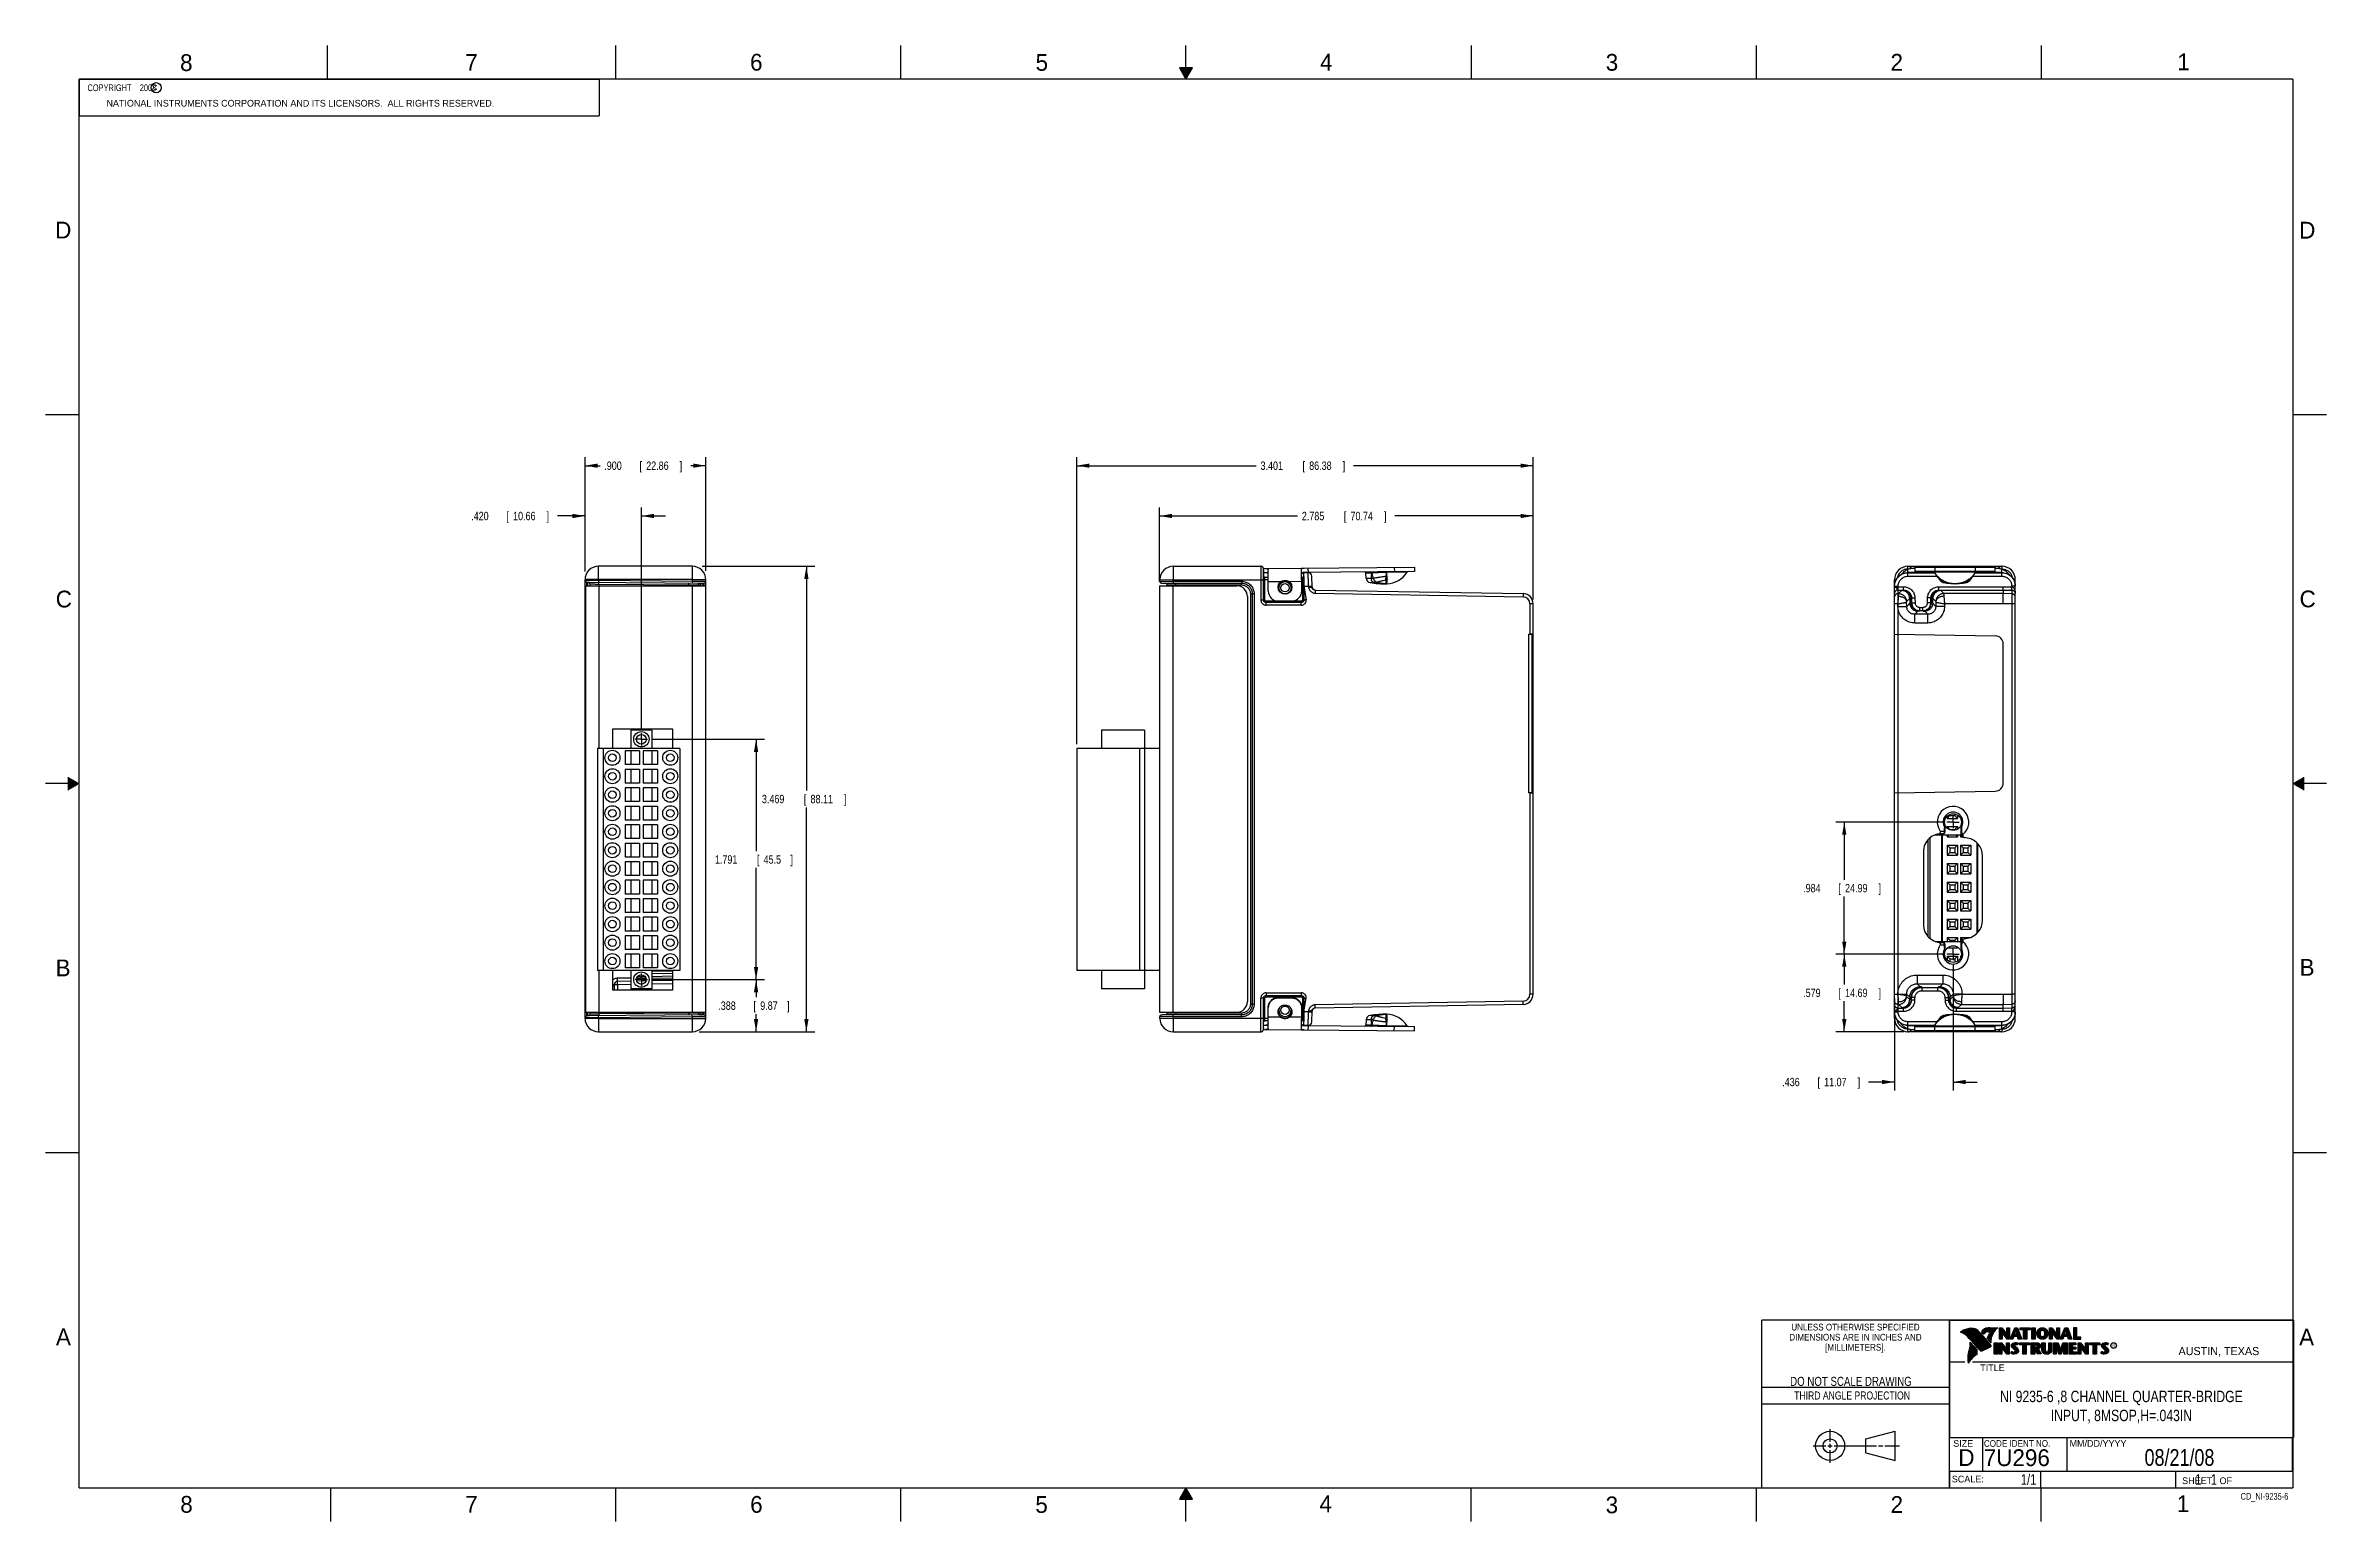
# Model space of a CAD drawing. Header units: inches. Extents: x 0 to 34, y 0 to 22.
import ezdxf
from ezdxf.enums import TextEntityAlignment as Align

# ---------------------------------------------------------------- set-up
doc = ezdxf.new("R2010")
doc.units = ezdxf.units.IN
doc.header["$LTSCALE"] = 1.87
doc.header["$MEASUREMENT"] = 0
doc.linetypes.add('CENTER', pattern=[0.6, 0.375, -0.075, 0.075, -0.075])
doc.layers.get('0').update_dxf_attribs({"linetype": 'CONTINUOUS'})
doc.layers.add('DEFAULT_1', color=7, linetype='CENTER')
doc.layers.add('DIMENSIONS', color=7, linetype='CONTINUOUS')
doc.styles.get("Standard").update_dxf_attribs({"font": 'txt', "width": 0.8})
doc.dimstyles.new('DIMSTYLE_1', dxfattribs={"dimtxt": 0.125, "dimasz": 0.1875, "dimexe": 0.18, "dimexo": 0.0625, "dimgap": 0.09, "dimtad": 0, "dimtih": 1, "dimtoh": 1, "dimdec": 3, "dimlfac": 0.5, "dimzin": 4, "dimdsep": 46, "dimtxsty": 'STANDARD', "dimblk": '_FILLED', "dimblk1": '_FILLED', "dimblk2": '_FILLED', "dimcen": 0.09, "dimadec": 0, "dimazin": 0, "dimtp": 0.01, "dimtm": 0.01, "dimtfac": 1, "dimtdec": 3, "dimtofl": 0, "dimtmove": 0, "dimatfit": 3, "dimldrblk": '_FILLED', "dimfxl": 1, "dimtolj": 1, "dimtzin": 4, "dimarcsym": 0})

msp = doc.modelspace()

# ---------------------------------------------------------------- texts
at = {"color": 2, "linetype": 'CONTINUOUS'}
for s, height, p in [('8', 0.25, (2.0046, 21.6213)), ('7', 0.25, (6.2556, 21.6243)), ('6', 0.25, (10.5012, 21.6272)), ('5', 0.25, (14.7577, 21.6247)), ('4', 0.25, (18.9977, 21.6277)), ('3', 0.25, (23.257, 21.6259)), ('2', 0.25, (27.5025, 21.6262)), ('1', 0.25, (31.7781, 21.6326)), ('NATIONAL INSTRUMENTS CORPORATION AND ITS LICENSORS.  ALL RIGHTS RESERVED.', 0.1, (0.9071, 21.0911)), ('c', 0.1, (1.599, 21.3388)), ('D', 0.25, (0.1424, 19.125)), ('D', 0.25, (33.5947, 19.1236)), ('C', 0.25, (0.1508, 13.6246)), ('C', 0.25, (33.6004, 13.6267)), ('B', 0.25, (0.1484, 8.1257)), ('B', 0.25, (33.6006, 8.1345)), ('A', 0.25, (0.1541, 2.6261)), ('A', 0.25, (33.5939, 2.6228)), ('R', 0.042, (30.8076, 2.5994)), ('AUSTIN, TEXAS', 0.12, (31.7957, 2.479)), ('TITLE', 0.1, (28.8397, 2.2397)), ('SIZE', 0.1, (28.4379, 1.1118)), ('MM/DD/YYYY', 0.1, (30.1721, 1.1121)), ('SCALE:', 0.1, (28.4164, 0.5806)), ('8', 0.25, (2.0074, 0.1291)), ('7', 0.25, (6.2553, 0.1287)), ('6', 0.25, (10.5033, 0.1284)), ('5', 0.25, (14.754, 0.1262)), ('4', 0.25, (18.9884, 0.1369)), ('3', 0.25, (23.2555, 0.121)), ('2', 0.25, (27.5035, 0.1263)), ('1', 0.25, (31.7706, 0.139)), ('SHEET   OF', 0.1, (31.8499, 0.5557))]:
    msp.add_text(s, height=height, dxfattribs=at).set_placement(p)
for s, height, width, p in [('DIMENSIONS ARE IN INCHES AND', 0.1, 0.9, (26.9799, 2.6959)), ('UNLESS OTHERWISE SPECIFIED', 0.1, 0.9, (26.9799, 2.8459)), ('[MILLIMETERS].', 0.1, 0.9, (26.9799, 2.5459)), ('THIRD ANGLE PROJECTION', 0.12, 0.8, (26.9296, 1.8168))]:
    msp.add_text(s, height=height, dxfattribs=dict(at, width=width)).set_placement(p, align=Align.CENTER)
at = {"color": 7, "linetype": 'CONTINUOUS', "width": 0.8}
for s, height, p in [('DO NOT SCALE DRAWING', 0.135, (26.9127, 2.0199)), ('08/21/08', 0.25, (31.81, 0.828))]:
    msp.add_text(s, height=height, dxfattribs=at).set_placement(p, align=Align.CENTER)
at = {"color": 7, "linetype": 'CONTINUOUS'}
for s, p in [('D  ', (28.5128, 0.8264)), ('7U296', (28.8928, 0.8245))]:
    msp.add_text(s, height=0.25, dxfattribs=at).set_placement(p)
at = {"color": 2, "linetype": 'CONTINUOUS', "width": 0.9}
msp.add_text('CODE IDENT NO.', height=0.1, dxfattribs=at).set_placement((28.8949, 1.1115))
at = {"color": 7, "linetype": 'CONTINUOUS', "width": 0.8}
msp.add_text('1/1', height=0.15625, dxfattribs=at).set_placement((29.677, 0.5469), align=Align.RIGHT)
at = {"color": 2, "linetype": 'CONTINUOUS', "width": 0.8}
msp.add_text('CD_NI-9235-6', height=0.1, dxfattribs=at).set_placement((33.4328, 0.3236), align=Align.RIGHT)
at = {"color": 2, "linetype": 'CONTINUOUS', "insert": (0.5625, 21.4219), "char_height": 0.1, "width": 1.52, "attachment_point": 1}
msp.add_mtext('  COPYRIGHT    2008', dxfattribs=at)
at = {"color": 7, "linetype": 'CONTINUOUS'}
for s, insert, char_height, width, attachment_point in [('NI 9235-6 ,8 CHANNEL QUARTER-BRIDGE \\PINPUT, 8MSOP,H=.043IN', (30.9443, 1.9478), 0.17, 4.896, 2), ('     1   1', (31.8125, 0.7031), 0.15625, 1.25, 1)]:
    msp.add_mtext(s, dxfattribs=dict(at, insert=insert, char_height=char_height, width=width, attachment_point=attachment_point))

# ---------------------------------------------------------------- blocks, each defined once
blk = doc.blocks.new('_FILLED')
at = {"color": 0, "linetype": 'BYBLOCK'}
blk.add_solid([(0, 0), (-1, 0.17), (-1, -0.17)], dxfattribs=at)
blk = doc.blocks.new('*D0')
at = {"layer": 'DIMENSIONS', "color": 2, "linetype": 'CONTINUOUS'}
for p, q in [((9.788, 14.238), (11.466, 14.238)), ((11.341, 14.238), (11.341, 10.894)), ((11.341, 7.3), (11.341, 10.644)), ((9.799, 7.3), (11.466, 7.3))]:
    blk.add_line(p, q, dxfattribs=at)
at = {"layer": 'DIMENSIONS', "color": 2, "linetype": 'CONTINUOUS', "xscale": 0.1875, "yscale": 0.1875, "zscale": 0.1875}
for p, rotation in [((11.341, 14.238), 90), ((11.341, 7.3), 270)]:
    blk.add_blockref('_FILLED', p, dxfattribs=dict(at, rotation=rotation))
at = {"layer": 'DIMENSIONS', "color": 2, "linetype": 'CONTINUOUS', "width": 0.8}
for s, p in [('3.469', (10.678, 10.706)), ('[', (11.303, 10.706)), ('88.11', (11.403, 10.706)), (']', (11.903, 10.706))]:
    blk.add_text(s, height=0.125, dxfattribs=at).set_placement(p)
blk = doc.blocks.new('*D1')
at = {"layer": 'DIMENSIONS', "color": 2, "linetype": 'CONTINUOUS'}
for p, q in [((8.041, 14.161), (8.041, 15.863)), ((8.041, 15.738), (8.266, 15.738)), ((9.841, 15.738), (9.616, 15.738)), ((9.841, 14.17), (9.841, 15.863))]:
    blk.add_line(p, q, dxfattribs=at)
at = {"layer": 'DIMENSIONS', "color": 2, "linetype": 'CONTINUOUS', "xscale": 0.1875, "yscale": 0.1875, "zscale": 0.1875, "rotation": 180}
blk.add_blockref('_FILLED', (8.041, 15.738), dxfattribs=at)
at = {"layer": 'DIMENSIONS', "color": 2, "linetype": 'CONTINUOUS', "xscale": 0.1875, "yscale": 0.1875, "zscale": 0.1875}
blk.add_blockref('_FILLED', (9.841, 15.738), dxfattribs=at)
at = {"layer": 'DIMENSIONS', "color": 2, "linetype": 'CONTINUOUS', "width": 0.8}
for s, p in [('.900', (8.328, 15.675)), ('[', (8.853, 15.675)), ('22.86', (8.953, 15.675)), (']', (9.453, 15.675))]:
    blk.add_text(s, height=0.125, dxfattribs=at).set_placement(p)
blk = doc.blocks.new('*D2')
at = {"layer": 'DIMENSIONS', "color": 2, "linetype": 'CONTINUOUS'}
for p, q in [((15.372, 11.584), (15.372, 15.863)), ((15.372, 15.738), (18.048, 15.738)), ((22.174, 15.738), (19.498, 15.738)), ((22.174, 13.743), (22.174, 15.863))]:
    blk.add_line(p, q, dxfattribs=at)
at = {"layer": 'DIMENSIONS', "color": 2, "linetype": 'CONTINUOUS', "xscale": 0.1875, "yscale": 0.1875, "zscale": 0.1875, "rotation": 180}
blk.add_blockref('_FILLED', (15.372, 15.738), dxfattribs=at)
at = {"layer": 'DIMENSIONS', "color": 2, "linetype": 'CONTINUOUS', "xscale": 0.1875, "yscale": 0.1875, "zscale": 0.1875}
blk.add_blockref('_FILLED', (22.174, 15.738), dxfattribs=at)
at = {"layer": 'DIMENSIONS', "color": 2, "linetype": 'CONTINUOUS', "width": 0.8}
for s, p in [('3.401', (18.111, 15.675)), ('[', (18.736, 15.675)), ('86.38', (18.836, 15.675)), (']', (19.336, 15.675))]:
    blk.add_text(s, height=0.125, dxfattribs=at).set_placement(p)
blk = doc.blocks.new('*D3')
at = {"layer": 'DIMENSIONS', "color": 2, "linetype": 'CONTINUOUS'}
for p, q in [((9.033, 8.076), (10.716, 8.076)), ((10.591, 8.076), (10.591, 7.813)), ((10.591, 7.3), (10.591, 7.563)), ((9.741, 7.3), (10.716, 7.3))]:
    blk.add_line(p, q, dxfattribs=at)
at = {"layer": 'DIMENSIONS', "color": 2, "linetype": 'CONTINUOUS', "xscale": 0.1875, "yscale": 0.1875, "zscale": 0.1875}
for p, rotation in [((10.591, 8.076), 90), ((10.591, 7.3), 270)]:
    blk.add_blockref('_FILLED', p, dxfattribs=dict(at, rotation=rotation))
at = {"layer": 'DIMENSIONS', "color": 2, "linetype": 'CONTINUOUS', "width": 0.8}
for s, p in [('.388', (10.028, 7.626)), ('[', (10.553, 7.626)), ('9.87', (10.653, 7.626)), (']', (11.053, 7.626))]:
    blk.add_text(s, height=0.125, dxfattribs=at).set_placement(p)
blk = doc.blocks.new('*D4')
at = {"layer": 'DIMENSIONS', "color": 2, "linetype": 'CONTINUOUS'}
for p, q in [((9.033, 11.659), (10.716, 11.659)), ((10.591, 11.659), (10.591, 9.993)), ((10.591, 8.076), (10.591, 9.743)), ((9.033, 8.076), (10.716, 8.076))]:
    blk.add_line(p, q, dxfattribs=at)
at = {"layer": 'DIMENSIONS', "color": 2, "linetype": 'CONTINUOUS', "xscale": 0.1875, "yscale": 0.1875, "zscale": 0.1875}
for p, rotation in [((10.591, 11.659), 90), ((10.591, 8.076), 270)]:
    blk.add_blockref('_FILLED', p, dxfattribs=dict(at, rotation=rotation))
at = {"layer": 'DIMENSIONS', "color": 2, "linetype": 'CONTINUOUS', "width": 0.8}
for s, p in [('1.791', (9.978, 9.805)), ('[', (10.603, 9.805)), ('45.5', (10.703, 9.805)), (']', (11.103, 9.805))]:
    blk.add_text(s, height=0.125, dxfattribs=at).set_placement(p)
blk = doc.blocks.new('*D5')
at = {"layer": 'DIMENSIONS', "color": 2, "linetype": 'CONTINUOUS'}
for p, q in [((8.041, 14.988), (7.632, 14.988)), ((8.041, 14.161), (8.041, 15.113)), ((8.881, 11.812), (8.881, 15.113)), ((8.881, 14.988), (9.241, 14.988))]:
    blk.add_line(p, q, dxfattribs=at)
at = {"layer": 'DIMENSIONS', "color": 2, "linetype": 'CONTINUOUS', "xscale": 0.1875, "yscale": 0.1875, "zscale": 0.1875}
blk.add_blockref('_FILLED', (8.041, 14.988), dxfattribs=at)
at = {"layer": 'DIMENSIONS', "color": 2, "linetype": 'CONTINUOUS', "xscale": 0.1875, "yscale": 0.1875, "zscale": 0.1875, "rotation": 180}
blk.add_blockref('_FILLED', (8.881, 14.988), dxfattribs=at)
at = {"layer": 'DIMENSIONS', "color": 2, "linetype": 'CONTINUOUS', "width": 0.8}
for s, p in [('.420', (6.344, 14.925)), ('[', (6.869, 14.925)), ('10.66', (6.969, 14.925)), (']', (7.469, 14.925))]:
    blk.add_text(s, height=0.125, dxfattribs=at).set_placement(p)
blk = doc.blocks.new('*D6')
at = {"layer": 'DIMENSIONS', "color": 2, "linetype": 'CONTINUOUS'}
for p, q in [((16.604, 14.01), (16.604, 15.113)), ((16.604, 14.988), (18.664, 14.988)), ((22.174, 14.988), (20.114, 14.988)), ((22.174, 13.743), (22.174, 15.113))]:
    blk.add_line(p, q, dxfattribs=at)
at = {"layer": 'DIMENSIONS', "color": 2, "linetype": 'CONTINUOUS', "xscale": 0.1875, "yscale": 0.1875, "zscale": 0.1875, "rotation": 180}
blk.add_blockref('_FILLED', (16.604, 14.988), dxfattribs=at)
at = {"layer": 'DIMENSIONS', "color": 2, "linetype": 'CONTINUOUS', "xscale": 0.1875, "yscale": 0.1875, "zscale": 0.1875}
blk.add_blockref('_FILLED', (22.174, 14.988), dxfattribs=at)
at = {"layer": 'DIMENSIONS', "color": 2, "linetype": 'CONTINUOUS', "width": 0.8}
for s, p in [('2.785', (18.727, 14.925)), ('[', (19.352, 14.925)), ('70.74', (19.452, 14.925)), (']', (19.952, 14.925))]:
    blk.add_text(s, height=0.125, dxfattribs=at).set_placement(p)
blk = doc.blocks.new('*D7')
at = {"layer": 'DIMENSIONS', "color": 2, "linetype": 'CONTINUOUS'}
for p, q in [((28.282, 8.457), (26.688, 8.457)), ((26.813, 8.457), (26.813, 8.003)), ((26.813, 7.3), (26.813, 7.753)), ((27.701, 7.3), (26.688, 7.3))]:
    blk.add_line(p, q, dxfattribs=at)
at = {"layer": 'DIMENSIONS', "color": 2, "linetype": 'CONTINUOUS', "xscale": 0.1875, "yscale": 0.1875, "zscale": 0.1875}
for p, rotation in [((26.813, 8.457), 90), ((26.813, 7.3), 270)]:
    blk.add_blockref('_FILLED', p, dxfattribs=dict(at, rotation=rotation))
at = {"layer": 'DIMENSIONS', "color": 2, "linetype": 'CONTINUOUS', "width": 0.8}
for s, p in [('.579', (26.2, 7.816)), ('[', (26.725, 7.816)), ('14.69', (26.825, 7.816)), (']', (27.325, 7.816))]:
    blk.add_text(s, height=0.125, dxfattribs=at).set_placement(p)
blk = doc.blocks.new('*D8')
at = {"layer": 'DIMENSIONS', "color": 2, "linetype": 'CONTINUOUS'}
for p, q in [((28.282, 10.425), (26.688, 10.425)), ((26.813, 10.425), (26.813, 9.566)), ((26.813, 8.457), (26.813, 9.316)), ((28.282, 8.457), (26.688, 8.457))]:
    blk.add_line(p, q, dxfattribs=at)
at = {"layer": 'DIMENSIONS', "color": 2, "linetype": 'CONTINUOUS', "xscale": 0.1875, "yscale": 0.1875, "zscale": 0.1875}
for p, rotation in [((26.813, 10.425), 90), ((26.813, 8.457), 270)]:
    blk.add_blockref('_FILLED', p, dxfattribs=dict(at, rotation=rotation))
at = {"layer": 'DIMENSIONS', "color": 2, "linetype": 'CONTINUOUS', "width": 0.8}
for s, p in [('.984', (26.2, 9.378)), ('[', (26.725, 9.378)), ('24.99', (26.825, 9.378)), (']', (27.325, 9.378))]:
    blk.add_text(s, height=0.125, dxfattribs=at).set_placement(p)
blk = doc.blocks.new('*D9')
at = {"layer": 'DIMENSIONS', "color": 2, "linetype": 'CONTINUOUS'}
for p, q in [((28.435, 8.304), (28.435, 6.425)), ((27.563, 7.795), (27.563, 6.425)), ((27.563, 6.55), (27.175, 6.55)), ((28.435, 6.55), (28.795, 6.55))]:
    blk.add_line(p, q, dxfattribs=at)
at = {"layer": 'DIMENSIONS', "color": 2, "linetype": 'CONTINUOUS', "xscale": 0.1875, "yscale": 0.1875, "zscale": 0.1875}
blk.add_blockref('_FILLED', (27.563, 6.55), dxfattribs=at)
at = {"layer": 'DIMENSIONS', "color": 2, "linetype": 'CONTINUOUS', "xscale": 0.1875, "yscale": 0.1875, "zscale": 0.1875, "rotation": 180}
blk.add_blockref('_FILLED', (28.435, 6.55), dxfattribs=at)
at = {"layer": 'DIMENSIONS', "color": 2, "linetype": 'CONTINUOUS', "width": 0.8}
for s, p in [('.436', (25.888, 6.487)), ('[', (26.413, 6.487)), ('11.07', (26.513, 6.487)), (']', (27.013, 6.487))]:
    blk.add_text(s, height=0.125, dxfattribs=at).set_placement(p)

# ---------------------------------------------------------------- dimensions: what is measured, and where the dimension line sits
at = {"layer": 'DIMENSIONS', "color": 2, "linetype": 'CONTINUOUS'}
for base, p1, p2, angle, picture, middle in [((8.041, 15.7377), (9.841, 14.1702), (8.041, 14.1609), 180, '*D1', (8.941, 15.7377)), ((8.041, 14.9877), (8.8807, 11.8118), (8.041, 14.1609), 180, '*D5', (6.9565, 14.9877)), ((16.6042, 14.9877), (22.1742, 13.7427), (16.6042, 14.0102), 180, '*D6', (19.3892, 14.9877)), ((11.341, 14.2377), (9.7992, 7.2997), (9.7883, 14.2377), 90, '*D0', (11.341, 10.7687)), ((10.591, 11.6591), (9.0334, 8.0764), (9.0334, 11.6591), 90, '*D4', (10.591, 9.8678)), ((26.8126, 10.4247), (28.2819, 8.4567), (28.2819, 10.4247), 90, '*D8', (26.8126, 9.4407)), ((27.5626, 6.5497), (28.4346, 8.304), (27.5626, 7.7946), 180, '*D9', (26.5004, 6.5497)), ((26.81256824, 8.4566529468), (27.7008469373, 7.2996529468), (28.2818683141, 8.4566529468), 90, '*D7', (26.81256824, 7.8781529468)), ((10.591, 8.0764), (9.7407, 7.2997), (9.0334, 8.0764), 90, '*D3', (10.591, 7.6881))]:
    dim = msp.add_linear_dim(base=base, p1=p1, p2=p2, angle=angle, dimstyle='DIMSTYLE_1', dxfattribs=at)
    dim.commit()
    dim.dimension.update_dxf_attribs({"geometry": picture, "text_midpoint": middle, "dimtype": 160})
dim = msp.add_linear_dim(base=(22.1742, 15.7377), p1=(15.3723, 11.5838), p2=(22.1742, 13.7427), dimstyle='DIMSTYLE_1', dxfattribs=at)
dim.commit()
dim.dimension.update_dxf_attribs({"geometry": '*D2', "text_midpoint": (18.7732, 15.7377), "dimtype": 160})

# ---------------------------------------------------------------- linework, layer by layer
at = {"color": 2, "linetype": 'CONTINUOUS'}
for p, q in [((4.2, 21.5), (4.2, 22)), ((8.5, 21.5), (8.5, 22)), ((12.75, 21.5), (12.75, 22)), ((17, 21.5), (17, 22)), ((21.25, 22), (21.25, 21.5)), ((25.5, 22), (25.5, 21.5)), ((29.75, 22), (29.75, 21.5)), ((0.5, 21.5), (8.25, 21.5)), ((0.5, 21.5), (0.5, 20.9531)), ((8.25, 21.5), (8.25, 20.9531)), ((16.902, 21.6697), (17, 21.5)), ((17.098, 21.6697), (16.902, 21.6697)), ((16.9076, 21.66), (17.0924, 21.66)), ((16.9134, 21.65), (17.0866, 21.65)), ((16.9192, 21.64), (17.0808, 21.64)), ((16.925, 21.63), (17.0751, 21.63)), ((16.9307, 21.62), (17.0693, 21.62)), ((16.9365, 21.61), (17.0635, 21.61)), ((16.9423, 21.6), (17.0578, 21.6)), ((16.9481, 21.59), (17.052, 21.59)), ((16.9538, 21.58), (17.0462, 21.58)), ((16.9596, 21.57), (17.0404, 21.57)), ((16.9654, 21.56), (17.0347, 21.56)), ((16.9712, 21.55), (17.0289, 21.55)), ((16.9769, 21.54), (17.0231, 21.54)), ((16.9827, 21.53), (17.0173, 21.53)), ((16.9885, 21.52), (17.0116, 21.52)), ((16.9942, 21.51), (17.0058, 21.51)), ((17, 21.5), (17.098, 21.6697)), ((0.5, 20.9531), (8.25, 20.9531)), ((0, 16.5), (0.5, 16.5)), ((33.5, 16.5), (34, 16.5)), ((0.5, 11), (0, 11)), ((0.3303, 11.09), (0.3441, 11.09)), ((0.3303, 11.08), (0.3614, 11.08)), ((0.3303, 11.07), (0.3788, 11.07)), ((0.3303, 11.06), (0.3961, 11.06)), ((0.3303, 11.05), (0.4134, 11.05)), ((0.3303, 11.04), (0.4307, 11.04)), ((0.3303, 11.03), (0.448, 11.03)), ((0.3303, 11.02), (0.4654, 11.02)), ((0.3303, 11.01), (0.4827, 11.01)), ((0.3303, 10.99), (0.4827, 10.99)), ((0.3303, 10.98), (0.4654, 10.98)), ((0.3303, 10.97), (0.448, 10.97)), ((0.3303, 10.96), (0.4307, 10.96)), ((0.3303, 10.95), (0.4134, 10.95)), ((0.3303, 10.94), (0.3961, 10.94)), ((0.3303, 10.93), (0.3788, 10.93)), ((0.3303, 10.92), (0.3614, 10.92)), ((0.3303, 10.91), (0.3441, 10.91)), ((34, 11), (33.5, 11)), ((33.5173, 11.01), (33.6697, 11.01)), ((33.5173, 10.99), (33.6697, 10.99)), ((33.5347, 11.02), (33.6697, 11.02)), ((33.5347, 10.98), (33.6697, 10.98)), ((33.552, 11.03), (33.6697, 11.03)), ((33.552, 10.97), (33.6697, 10.97)), ((33.5693, 11.04), (33.6697, 11.04)), ((33.5693, 10.96), (33.6697, 10.96)), ((33.5866, 11.05), (33.6697, 11.05)), ((33.5866, 10.95), (33.6697, 10.95)), ((33.6039, 11.06), (33.6697, 11.06)), ((33.6039, 10.94), (33.6697, 10.94)), ((33.6213, 11.07), (33.6697, 11.07)), ((33.6213, 10.93), (33.6697, 10.93)), ((33.6386, 11.08), (33.6697, 11.08)), ((33.6386, 10.92), (33.6697, 10.92)), ((33.6559, 11.09), (33.6697, 11.09)), ((33.6559, 10.91), (33.6697, 10.91)), ((0, 5.5), (0.5, 5.5)), ((33.5, 5.5), (34, 5.5)), ((28.3793, 3.0003), (33.5093, 3.0003)), ((28.3793, 3.0003), (28.3793, 1.2503)), ((28.556, 2.8217), (28.556, 2.8246)), ((28.5629, 2.8193), (28.5629, 2.8291)), ((28.5698, 2.8166), (28.5698, 2.8333)), ((28.5766, 2.8137), (28.5766, 2.8374)), ((28.5835, 2.8105), (28.5835, 2.8412)), ((28.5904, 2.8071), (28.5904, 2.8449)), ((28.5972, 2.8034), (28.5972, 2.8479)), ((28.6041, 2.7994), (28.6041, 2.8508)), ((28.6109, 2.7952), (28.6109, 2.8535)), ((28.6178, 2.7906), (28.6178, 2.856)), ((28.6247, 2.7856), (28.6247, 2.8584)), ((28.6315, 2.7803), (28.6315, 2.8606)), ((28.6384, 2.7747), (28.6384, 2.8626)), ((28.6453, 2.7685), (28.6453, 2.8645)), ((28.6521, 2.762), (28.6521, 2.8662)), ((28.659, 2.7548), (28.659, 2.8679)), ((28.6659, 2.7474), (28.6659, 2.8695)), ((28.6727, 2.7398), (28.6727, 2.8708)), ((28.6796, 2.7323), (28.6796, 2.8719)), ((28.6865, 2.7247), (28.6865, 2.8727)), ((28.6933, 2.717), (28.6933, 2.8732)), ((28.7002, 2.7092), (28.7002, 2.8734)), ((28.707, 2.7014), (28.707, 2.8733)), ((28.7139, 2.6936), (28.7139, 2.873)), ((28.7208, 2.6856), (28.7208, 2.8724)), ((28.7276, 2.6776), (28.7276, 2.8716)), ((28.7345, 2.6696), (28.7345, 2.8704)), ((28.7414, 2.6615), (28.7414, 2.869)), ((28.7482, 2.6533), (28.7482, 2.8677)), ((28.7551, 2.6452), (28.7551, 2.8659)), ((28.762, 2.6372), (28.762, 2.8638)), ((28.7688, 2.6293), (28.7688, 2.8611)), ((28.7757, 2.6214), (28.7757, 2.858)), ((28.7826, 2.6137), (28.7826, 2.8543)), ((28.7894, 2.606), (28.7894, 2.8501)), ((28.7963, 2.5985), (28.7963, 2.8451)), ((28.8031, 2.591), (28.8031, 2.8394)), ((28.81, 2.5836), (28.81, 2.8328)), ((28.8169, 2.5762), (28.8169, 2.8253)), ((28.8237, 2.569), (28.8237, 2.8181)), ((28.8306, 2.5618), (28.8306, 2.8109)), ((28.8375, 2.5556), (28.8375, 2.8037)), ((28.8443, 2.5505), (28.8443, 2.7965)), ((28.8512, 2.5472), (28.8512, 2.7893)), ((28.8581, 2.5466), (28.8581, 2.782)), ((28.8865, 2.792), (28.8631, 2.8194)), ((28.8649, 2.5483), (28.8649, 2.7748)), ((28.8878, 2.7979), (28.8682, 2.8209)), ((28.8718, 2.8167), (28.8718, 2.8343)), ((28.8718, 2.5513), (28.8718, 2.7675)), ((28.8786, 2.8086), (28.8786, 2.8464)), ((28.8786, 2.5541), (28.8786, 2.7602)), ((28.8855, 2.8005), (28.8855, 2.854)), ((28.8855, 2.557), (28.8855, 2.7523)), ((28.8924, 2.8003), (28.8924, 2.8594)), ((28.8924, 2.5599), (28.8924, 2.744)), ((28.8992, 2.8044), (28.8992, 2.8634)), ((28.8992, 2.5628), (28.8992, 2.7357)), ((28.9061, 2.8094), (28.9061, 2.8668)), ((28.9061, 2.5659), (28.9061, 2.7274)), ((28.913, 2.8153), (28.913, 2.8696)), ((28.9198, 2.8223), (28.9198, 2.8719)), ((28.9267, 2.8275), (28.9267, 2.8737)), ((28.9336, 2.8311), (28.9336, 2.875)), ((28.9404, 2.8335), (28.9404, 2.8759)), ((28.962, 2.7048), (28.9438, 2.7257)), ((28.9473, 2.834), (28.9473, 2.8769)), ((28.9657, 2.7079), (28.9496, 2.7264)), ((28.9542, 2.8327), (28.9542, 2.8778)), ((28.9542, 2.7212), (28.9542, 2.7362)), ((28.961, 2.8306), (28.961, 2.8785)), ((28.961, 2.7133), (28.961, 2.7519)), ((28.9679, 2.8292), (28.9679, 2.8791)), ((28.9679, 2.7053), (28.9679, 2.7699)), ((28.9747, 2.8285), (28.9747, 2.8796)), ((28.9747, 2.697), (28.9747, 2.7823)), ((28.9816, 2.828), (28.9816, 2.88)), ((28.9816, 2.689), (28.9816, 2.7889)), ((28.9844, 2.885), (29.1009, 2.8868)), ((28.9845, 2.8802), (29.0882, 2.8817)), ((28.9885, 2.8278), (28.9885, 2.8802)), ((28.9885, 2.6813), (28.9885, 2.7921)), ((28.9953, 2.8276), (28.9953, 2.8803)), ((28.9953, 2.6998), (28.9953, 2.7939)), ((29.0022, 2.8263), (29.0022, 2.8804)), ((29.0022, 2.7448), (29.0022, 2.795)), ((29.0091, 2.822), (29.0091, 2.8805)), ((29.0091, 2.7642), (29.0091, 2.7954)), ((29.0159, 2.7805), (29.0159, 2.8806)), ((29.0228, 2.7947), (29.0228, 2.8807)), ((29.0297, 2.8073), (29.0297, 2.8808)), ((29.0365, 2.8188), (29.0365, 2.881)), ((29.0434, 2.8293), (29.0434, 2.8811)), ((29.0502, 2.8389), (29.0502, 2.8812)), ((29.0571, 2.8479), (29.0571, 2.8813)), ((29.064, 2.8562), (29.064, 2.8814)), ((29.0708, 2.8641), (29.0708, 2.8815)), ((29.0777, 2.8714), (29.0777, 2.8816)), ((29.1256, 2.8852), (29.1624, 2.8852)), ((29.1256, 2.7166), (29.1256, 2.8852)), ((29.1305, 2.8804), (29.16, 2.8804)), ((29.1305, 2.7215), (29.1305, 2.8804)), ((29.1604, 2.7215), (29.1305, 2.7215)), ((29.1395, 2.7215), (29.1395, 2.8804)), ((29.1462, 2.7215), (29.1462, 2.8804)), ((29.1529, 2.7215), (29.1529, 2.8804)), ((29.1604, 2.8299), (29.1596, 2.8804)), ((29.16, 2.8804), (29.2402, 2.7746)), ((29.2438, 2.7215), (29.1604, 2.8299)), ((29.1604, 2.8299), (29.1604, 2.7215)), ((29.1624, 2.8852), (29.2354, 2.7891)), ((29.2414, 2.7166), (29.1653, 2.8156)), ((29.1653, 2.8156), (29.1653, 2.7166)), ((29.1663, 2.8222), (29.1663, 2.872)), ((29.173, 2.8135), (29.173, 2.8632)), ((29.1798, 2.8048), (29.1798, 2.8543)), ((29.1865, 2.7961), (29.1865, 2.8455)), ((29.1932, 2.7873), (29.1932, 2.8367)), ((29.1999, 2.7786), (29.1999, 2.8278)), ((29.2066, 2.7699), (29.2066, 2.819)), ((29.2133, 2.7612), (29.2133, 2.8101)), ((29.22, 2.7525), (29.22, 2.8013)), ((29.2267, 2.7437), (29.2267, 2.7924)), ((29.2334, 2.735), (29.2334, 2.7836)), ((29.2354, 2.8852), (29.2754, 2.8852)), ((29.2354, 2.7891), (29.2354, 2.8852)), ((29.2402, 2.8804), (29.2705, 2.8804)), ((29.2402, 2.7746), (29.2402, 2.8804)), ((29.2402, 2.7263), (29.2402, 2.7746)), ((29.2705, 2.7215), (29.2438, 2.7215)), ((29.2469, 2.7215), (29.2469, 2.8804)), ((29.2536, 2.7215), (29.2536, 2.8804)), ((29.2603, 2.7215), (29.2603, 2.8804)), ((29.267, 2.7215), (29.267, 2.8804)), ((29.2705, 2.8804), (29.2705, 2.7215)), ((29.2754, 2.8852), (29.2754, 2.7166)), ((29.2853, 2.7167), (29.3541, 2.8851)), ((29.2926, 2.7216), (29.3574, 2.8802)), ((29.3219, 2.7216), (29.2926, 2.7216)), ((29.3006, 2.7216), (29.3006, 2.7411)), ((29.3073, 2.7216), (29.3073, 2.7575)), ((29.314, 2.7216), (29.314, 2.774)), ((29.3207, 2.7216), (29.3207, 2.7904)), ((29.3381, 2.7618), (29.3219, 2.7216)), ((29.3414, 2.7569), (29.3252, 2.7167)), ((29.3274, 2.7353), (29.3274, 2.8068)), ((29.3341, 2.752), (29.3341, 2.8232)), ((29.3968, 2.7618), (29.3381, 2.7618)), ((29.3408, 2.7618), (29.3408, 2.8396)), ((29.3933, 2.7569), (29.3414, 2.7569)), ((29.3434, 2.7787), (29.365, 2.8486)), ((29.3918, 2.7787), (29.3434, 2.7787)), ((29.3475, 2.7921), (29.3475, 2.8561)), ((29.3475, 2.7618), (29.3475, 2.7787)), ((29.35, 2.7836), (29.3686, 2.8438)), ((29.3854, 2.7836), (29.35, 2.7836)), ((29.3541, 2.8851), (29.3967, 2.8851)), ((29.3543, 2.8139), (29.3543, 2.8725)), ((29.3543, 2.7618), (29.3543, 2.7787)), ((29.3574, 2.8802), (29.3933, 2.8802)), ((29.361, 2.8356), (29.361, 2.8802)), ((29.361, 2.7618), (29.361, 2.7787)), ((29.365, 2.8486), (29.3728, 2.8486)), ((29.3677, 2.8486), (29.3677, 2.8802)), ((29.3677, 2.7618), (29.3677, 2.7787)), ((29.3686, 2.8438), (29.3691, 2.8438)), ((29.3691, 2.8438), (29.3854, 2.7836)), ((29.3728, 2.8486), (29.3918, 2.7787)), ((29.3744, 2.8428), (29.3744, 2.8802)), ((29.3744, 2.7618), (29.3744, 2.7787)), ((29.3811, 2.8181), (29.3811, 2.8802)), ((29.3811, 2.7618), (29.3811, 2.7787)), ((29.3878, 2.7935), (29.3878, 2.8802)), ((29.3878, 2.7618), (29.3878, 2.7787)), ((29.3933, 2.8802), (29.4535, 2.7216)), ((29.4068, 2.7167), (29.3933, 2.7569)), ((29.3945, 2.7618), (29.3945, 2.877)), ((29.3967, 2.8851), (29.4606, 2.7167)), ((29.4103, 2.7216), (29.3968, 2.7618)), ((29.4012, 2.7485), (29.4012, 2.8593)), ((29.4079, 2.7286), (29.4079, 2.8416)), ((29.4535, 2.7216), (29.4103, 2.7216)), ((29.4147, 2.7216), (29.4147, 2.8239)), ((29.4214, 2.7216), (29.4214, 2.8063)), ((29.4281, 2.7216), (29.4281, 2.7886)), ((29.4348, 2.7216), (29.4348, 2.7709)), ((29.4357, 2.8851), (29.584, 2.8851)), ((29.4357, 2.8537), (29.4357, 2.8851)), ((29.4843, 2.8537), (29.4357, 2.8537)), ((29.4406, 2.8802), (29.5791, 2.8802)), ((29.4406, 2.8586), (29.4406, 2.8802)), ((29.4892, 2.8586), (29.4406, 2.8586)), ((29.4415, 2.7216), (29.4415, 2.7532)), ((29.4482, 2.8586), (29.4482, 2.8802)), ((29.4482, 2.7216), (29.4482, 2.7355)), ((29.4549, 2.8586), (29.4549, 2.8802)), ((29.4616, 2.8586), (29.4616, 2.8802)), ((29.4684, 2.8586), (29.4684, 2.8802)), ((29.4751, 2.8586), (29.4751, 2.8802)), ((29.4818, 2.8586), (29.4818, 2.8802)), ((29.4843, 2.7167), (29.4843, 2.8537)), ((29.4892, 2.8586), (29.4885, 2.8802)), ((29.4892, 2.7216), (29.4892, 2.8586)), ((29.5305, 2.7216), (29.4892, 2.7216)), ((29.4952, 2.7216), (29.4952, 2.8802)), ((29.5019, 2.7216), (29.5019, 2.8802)), ((29.5086, 2.7216), (29.5086, 2.8802)), ((29.5153, 2.7216), (29.5153, 2.8802)), ((29.522, 2.7216), (29.522, 2.8802)), ((29.5305, 2.8586), (29.5288, 2.8802)), ((29.5791, 2.8586), (29.5305, 2.8586)), ((29.5305, 2.8586), (29.5305, 2.7216)), ((29.584, 2.8537), (29.5354, 2.8537)), ((29.5354, 2.8537), (29.5354, 2.7167)), ((29.5355, 2.8586), (29.5355, 2.8802)), ((29.5422, 2.8586), (29.5422, 2.8802)), ((29.5489, 2.8586), (29.5489, 2.8802)), ((29.5556, 2.8586), (29.5556, 2.8802)), ((29.5623, 2.8586), (29.5623, 2.8802)), ((29.569, 2.8586), (29.569, 2.8802)), ((29.5757, 2.8586), (29.5757, 2.8802)), ((29.5791, 2.8802), (29.5791, 2.8586)), ((29.584, 2.8851), (29.584, 2.8537)), ((29.6099, 2.8851), (29.6607, 2.8851)), ((29.6099, 2.7167), (29.6099, 2.8851)), ((29.6148, 2.8802), (29.6558, 2.8802)), ((29.6148, 2.7216), (29.6148, 2.8802)), ((29.6558, 2.7216), (29.6148, 2.7216)), ((29.6227, 2.7216), (29.6227, 2.8802)), ((29.6294, 2.7216), (29.6294, 2.8802)), ((29.6361, 2.7216), (29.6361, 2.8802)), ((29.6429, 2.7216), (29.6429, 2.8802)), ((29.6496, 2.7216), (29.6496, 2.8802)), ((29.6558, 2.8802), (29.6558, 2.7216)), ((29.6607, 2.8851), (29.6607, 2.7167)), ((29.6844, 2.806), (29.6846, 2.8095)), ((29.6844, 2.8025), (29.6844, 2.806)), ((29.6844, 2.7989), (29.6844, 2.8025)), ((29.6847, 2.7953), (29.6844, 2.7989)), ((29.6846, 2.8095), (29.6849, 2.813)), ((29.685, 2.7918), (29.6847, 2.7953)), ((29.6849, 2.813), (29.6853, 2.8165)), ((29.6854, 2.7882), (29.685, 2.7918)), ((29.6853, 2.8165), (29.6858, 2.8198)), ((29.686, 2.7847), (29.6854, 2.7882)), ((29.6858, 2.8198), (29.6865, 2.8232)), ((29.6866, 2.7812), (29.686, 2.7847)), ((29.6865, 2.8232), (29.6872, 2.8264)), ((29.6874, 2.7778), (29.6866, 2.7812)), ((29.6872, 2.8264), (29.6881, 2.8296)), ((29.6883, 2.7744), (29.6874, 2.7778)), ((29.6881, 2.8296), (29.6891, 2.8327)), ((29.6893, 2.7711), (29.6883, 2.7744)), ((29.6891, 2.8327), (29.6903, 2.8357)), ((29.6892, 2.8025), (29.6893, 2.8059)), ((29.6893, 2.7991), (29.6892, 2.8025)), ((29.6893, 2.8059), (29.6894, 2.8092)), ((29.6895, 2.7957), (29.6893, 2.7991)), ((29.6904, 2.7679), (29.6893, 2.7711)), ((29.6894, 2.8092), (29.6897, 2.8125)), ((29.6898, 2.7923), (29.6895, 2.7957)), ((29.6897, 2.8125), (29.6901, 2.8158)), ((29.6903, 2.7889), (29.6898, 2.7923)), ((29.6901, 2.8158), (29.6906, 2.819)), ((29.6903, 2.8357), (29.6915, 2.8386)), ((29.6908, 2.7855), (29.6903, 2.7889)), ((29.6915, 2.7647), (29.6904, 2.7679)), ((29.6906, 2.819), (29.6912, 2.8221)), ((29.6914, 2.7822), (29.6908, 2.7855)), ((29.6912, 2.8221), (29.692, 2.8252)), ((29.6922, 2.7789), (29.6914, 2.7822)), ((29.6915, 2.8386), (29.6929, 2.8415)), ((29.6928, 2.7617), (29.6915, 2.7647)), ((29.692, 2.8252), (29.6928, 2.8282)), ((29.693, 2.7757), (29.6922, 2.7789)), ((29.6928, 2.8282), (29.6938, 2.8311)), ((29.6942, 2.7587), (29.6928, 2.7617)), ((29.6929, 2.8415), (29.6944, 2.8443)), ((29.6939, 2.7726), (29.693, 2.7757)), ((29.6938, 2.8311), (29.6948, 2.8339)), ((29.695, 2.7695), (29.6939, 2.7726)), ((29.6957, 2.7558), (29.6942, 2.7587)), ((29.6944, 2.8443), (29.696, 2.847)), ((29.6948, 2.8339), (29.696, 2.8366)), ((29.695, 2.7695), (29.6948, 2.8339)), ((29.6961, 2.7666), (29.695, 2.7695)), ((29.6973, 2.753), (29.6957, 2.7558)), ((29.696, 2.847), (29.6977, 2.8497)), ((29.696, 2.8366), (29.6972, 2.8393)), ((29.6973, 2.7637), (29.6961, 2.7666)), ((29.6972, 2.8393), (29.6986, 2.8419)), ((29.6986, 2.7608), (29.6973, 2.7637)), ((29.699, 2.7502), (29.6973, 2.753)), ((29.6977, 2.8497), (29.6995, 2.8523)), ((29.6986, 2.8419), (29.7001, 2.8445)), ((29.7, 2.7581), (29.6986, 2.7608)), ((29.7008, 2.7475), (29.699, 2.7502)), ((29.6995, 2.8523), (29.7015, 2.8549)), ((29.7015, 2.7555), (29.7, 2.7581)), ((29.7001, 2.8445), (29.7017, 2.847)), ((29.7028, 2.745), (29.7008, 2.7475)), ((29.7015, 2.8549), (29.7035, 2.8574)), ((29.7015, 2.7555), (29.7017, 2.847)), ((29.7031, 2.7529), (29.7015, 2.7555)), ((29.7017, 2.847), (29.7035, 2.8495)), ((29.7048, 2.7425), (29.7028, 2.745)), ((29.7048, 2.7504), (29.7031, 2.7529)), ((29.7035, 2.8574), (29.7057, 2.8599)), ((29.7035, 2.8495), (29.7053, 2.8519)), ((29.7066, 2.7479), (29.7048, 2.7504)), ((29.7069, 2.7401), (29.7048, 2.7425)), ((29.7053, 2.8519), (29.7073, 2.8543)), ((29.7057, 2.8599), (29.708, 2.8623)), ((29.7085, 2.7456), (29.7066, 2.7479)), ((29.7091, 2.7377), (29.7069, 2.7401)), ((29.7073, 2.8543), (29.7093, 2.8566)), ((29.708, 2.8623), (29.7103, 2.8646)), ((29.7085, 2.7456), (29.7093, 2.8566)), ((29.7105, 2.7434), (29.7085, 2.7456)), ((29.7114, 2.7355), (29.7091, 2.7377)), ((29.7093, 2.8566), (29.7115, 2.8589)), ((29.7103, 2.8646), (29.7128, 2.8668)), ((29.7125, 2.7412), (29.7105, 2.7434)), ((29.7138, 2.7334), (29.7114, 2.7355)), ((29.7115, 2.8589), (29.7137, 2.861)), ((29.7147, 2.7391), (29.7125, 2.7412)), ((29.7128, 2.8668), (29.7152, 2.8689)), ((29.7137, 2.861), (29.716, 2.8631)), ((29.7162, 2.7314), (29.7138, 2.7334)), ((29.7147, 2.7391), (29.716, 2.8631)), ((29.7169, 2.7371), (29.7147, 2.7391)), ((29.7152, 2.8689), (29.7178, 2.8709)), ((29.716, 2.8631), (29.7183, 2.8651)), ((29.7188, 2.7295), (29.7162, 2.7314)), ((29.7192, 2.7353), (29.7169, 2.7371)), ((29.7178, 2.8709), (29.7204, 2.8727)), ((29.7183, 2.8651), (29.7207, 2.867)), ((29.7214, 2.7277), (29.7188, 2.7295)), ((29.7216, 2.7335), (29.7192, 2.7353)), ((29.7204, 2.8727), (29.723, 2.8745)), ((29.7207, 2.867), (29.7231, 2.8687)), ((29.7241, 2.726), (29.7214, 2.7277)), ((29.7216, 2.7335), (29.7231, 2.8687)), ((29.7241, 2.7318), (29.7216, 2.7335)), ((29.723, 2.8745), (29.7257, 2.8761)), ((29.7231, 2.8687), (29.7256, 2.8703)), ((29.7266, 2.7302), (29.7241, 2.7318)), ((29.7269, 2.7244), (29.7241, 2.726)), ((29.7256, 2.8703), (29.7281, 2.8718)), ((29.7257, 2.8761), (29.7285, 2.8776)), ((29.7292, 2.7288), (29.7266, 2.7302)), ((29.7299, 2.723), (29.7269, 2.7244)), ((29.7281, 2.8718), (29.7307, 2.8732)), ((29.7292, 2.7288), (29.7281, 2.8718)), ((29.7285, 2.8776), (29.7313, 2.8789)), ((29.7319, 2.7274), (29.7292, 2.7288)), ((29.7329, 2.7217), (29.7299, 2.723)), ((29.7307, 2.8732), (29.7333, 2.8745)), ((29.7313, 2.8789), (29.7342, 2.8802)), ((29.7313, 2.8045), (29.7314, 2.8068)), ((29.7313, 2.8022), (29.7313, 2.8045)), ((29.7313, 2.7999), (29.7313, 2.8022)), ((29.7314, 2.7975), (29.7313, 2.7999)), ((29.7314, 2.8068), (29.7315, 2.8091)), ((29.7315, 2.7952), (29.7314, 2.7975)), ((29.7315, 2.8091), (29.7316, 2.8113)), ((29.7316, 2.7929), (29.7315, 2.7952)), ((29.7316, 2.8113), (29.7318, 2.8135)), ((29.7318, 2.7906), (29.7316, 2.7929)), ((29.7318, 2.8135), (29.732, 2.8157)), ((29.732, 2.7883), (29.7318, 2.7906)), ((29.7347, 2.7262), (29.7319, 2.7274)), ((29.732, 2.8157), (29.7323, 2.8178)), ((29.7323, 2.7861), (29.732, 2.7883)), ((29.7323, 2.8178), (29.7325, 2.8198)), ((29.7326, 2.7839), (29.7323, 2.7861)), ((29.7325, 2.8198), (29.7328, 2.8218)), ((29.7329, 2.7818), (29.7326, 2.7839)), ((29.7328, 2.8218), (29.7332, 2.8237)), ((29.7333, 2.7798), (29.7329, 2.7818)), ((29.736, 2.7205), (29.7329, 2.7217)), ((29.7332, 2.8237), (29.7336, 2.8256)), ((29.7333, 2.8745), (29.736, 2.8757)), ((29.7337, 2.7778), (29.7333, 2.7798)), ((29.7336, 2.8256), (29.734, 2.8274)), ((29.7342, 2.7758), (29.7337, 2.7778)), ((29.734, 2.8274), (29.7345, 2.8291)), ((29.7342, 2.8802), (29.7371, 2.8814)), ((29.7347, 2.7739), (29.7342, 2.7758)), ((29.7345, 2.8291), (29.735, 2.8309)), ((29.7352, 2.7721), (29.7347, 2.7739)), ((29.7347, 2.7262), (29.7351, 2.7723)), ((29.7376, 2.7251), (29.7347, 2.7262)), ((29.735, 2.8309), (29.7356, 2.8326)), ((29.7358, 2.7703), (29.7352, 2.7721)), ((29.7356, 2.8326), (29.7362, 2.8343)), ((29.7357, 2.8328), (29.736, 2.8757)), ((29.7364, 2.7686), (29.7358, 2.7703)), ((29.736, 2.8757), (29.7388, 2.8768)), ((29.7392, 2.7194), (29.736, 2.7205)), ((29.7362, 2.8343), (29.7369, 2.8359)), ((29.7362, 2.8045), (29.7363, 2.8067)), ((29.7362, 2.8022), (29.7362, 2.8045)), ((29.7362, 2.8), (29.7362, 2.8022)), ((29.7363, 2.7977), (29.7362, 2.8)), ((29.7363, 2.8067), (29.7364, 2.8088)), ((29.7364, 2.7955), (29.7363, 2.7977)), ((29.7364, 2.8088), (29.7365, 2.811)), ((29.7365, 2.7932), (29.7364, 2.7955)), ((29.7371, 2.7669), (29.7364, 2.7686)), ((29.7365, 2.811), (29.7367, 2.8131)), ((29.7367, 2.791), (29.7365, 2.7932)), ((29.7367, 2.8131), (29.7369, 2.8152)), ((29.7369, 2.7888), (29.7367, 2.791)), ((29.7369, 2.8359), (29.7376, 2.8375)), ((29.7369, 2.8152), (29.7371, 2.8171)), ((29.7371, 2.7867), (29.7369, 2.7888)), ((29.7371, 2.8814), (29.7402, 2.8824)), ((29.7371, 2.8171), (29.7374, 2.8191)), ((29.7374, 2.7846), (29.7371, 2.7867)), ((29.7378, 2.7652), (29.7371, 2.7669)), ((29.7374, 2.8191), (29.7377, 2.8209)), ((29.7377, 2.7826), (29.7374, 2.7846)), ((29.7376, 2.8375), (29.7384, 2.8391)), ((29.7406, 2.7241), (29.7376, 2.7251)), ((29.7377, 2.8209), (29.738, 2.8228)), ((29.7381, 2.7807), (29.7377, 2.7826)), ((29.7385, 2.7636), (29.7378, 2.7652)), ((29.738, 2.8228), (29.7384, 2.8245)), ((29.7385, 2.7788), (29.7381, 2.7807)), ((29.7384, 2.8391), (29.7392, 2.8407)), ((29.7384, 2.8245), (29.7388, 2.8262)), ((29.7389, 2.777), (29.7385, 2.7788)), ((29.7393, 2.762), (29.7385, 2.7636)), ((29.7388, 2.8768), (29.7417, 2.8778)), ((29.7388, 2.8262), (29.7392, 2.8278)), ((29.7394, 2.7752), (29.7389, 2.777)), ((29.7392, 2.8407), (29.7401, 2.8422)), ((29.7392, 2.8278), (29.7397, 2.8294)), ((29.7402, 2.7605), (29.7393, 2.762)), ((29.7399, 2.7735), (29.7394, 2.7752)), ((29.7397, 2.8294), (29.7402, 2.831)), ((29.7404, 2.7719), (29.7399, 2.7735)), ((29.7401, 2.8422), (29.741, 2.8437)), ((29.7402, 2.8824), (29.7433, 2.8833)), ((29.7402, 2.831), (29.7408, 2.8325)), ((29.7411, 2.759), (29.7402, 2.7605)), ((29.741, 2.7703), (29.7404, 2.7719)), ((29.7438, 2.7232), (29.7406, 2.7241)), ((29.7408, 2.8325), (29.7414, 2.834)), ((29.741, 2.8437), (29.742, 2.8451)), ((29.7416, 2.7687), (29.741, 2.7703)), ((29.7421, 2.7576), (29.7411, 2.759)), ((29.7414, 2.834), (29.742, 2.8355)), ((29.7422, 2.7672), (29.7416, 2.7687)), ((29.7417, 2.8778), (29.7446, 2.8786)), ((29.7421, 2.8451), (29.7417, 2.8778)), ((29.742, 2.8451), (29.7431, 2.8464)), ((29.742, 2.8355), (29.7427, 2.8369)), ((29.7432, 2.7563), (29.7421, 2.7576)), ((29.7429, 2.7658), (29.7422, 2.7672)), ((29.7427, 2.8369), (29.7435, 2.8383)), ((29.7436, 2.7644), (29.7429, 2.7658)), ((29.7431, 2.8464), (29.7442, 2.8477)), ((29.7435, 2.7232), (29.7431, 2.7563)), ((29.7443, 2.7549), (29.7432, 2.7563)), ((29.7433, 2.8833), (29.7465, 2.8842)), ((29.7435, 2.8383), (29.7442, 2.8396)), ((29.7444, 2.763), (29.7436, 2.7644)), ((29.747, 2.7224), (29.7438, 2.7232)), ((29.7442, 2.8477), (29.7454, 2.8489)), ((29.7442, 2.8396), (29.7451, 2.8409)), ((29.7455, 2.7537), (29.7443, 2.7549)), ((29.7452, 2.7617), (29.7444, 2.763)), ((29.7446, 2.8786), (29.7476, 2.8794)), ((29.7451, 2.8409), (29.7459, 2.8421)), ((29.7461, 2.7605), (29.7452, 2.7617)), ((29.7454, 2.8489), (29.7467, 2.85)), ((29.7467, 2.7525), (29.7455, 2.7537)), ((29.7459, 2.8421), (29.7469, 2.8433)), ((29.747, 2.7593), (29.7461, 2.7605)), ((29.7465, 2.8842), (29.7497, 2.8849)), ((29.7467, 2.85), (29.748, 2.851)), ((29.748, 2.7514), (29.7467, 2.7525)), ((29.7469, 2.8433), (29.7478, 2.8444)), ((29.7479, 2.7582), (29.747, 2.7593)), ((29.7503, 2.7217), (29.747, 2.7224)), ((29.7476, 2.8794), (29.7507, 2.8801)), ((29.7478, 2.8444), (29.7488, 2.8454)), ((29.7489, 2.7571), (29.7479, 2.7582)), ((29.748, 2.851), (29.7493, 2.852)), ((29.7493, 2.7504), (29.748, 2.7514)), ((29.7488, 2.8454), (29.7498, 2.8463)), ((29.75, 2.7561), (29.7489, 2.7571)), ((29.7493, 2.852), (29.7507, 2.8529)), ((29.7508, 2.7494), (29.7493, 2.7504)), ((29.7497, 2.8849), (29.753, 2.8855)), ((29.7498, 2.8463), (29.7509, 2.8471)), ((29.7511, 2.7552), (29.75, 2.7561)), ((29.7502, 2.8526), (29.7502, 2.88)), ((29.7502, 2.7218), (29.7502, 2.7498)), ((29.7537, 2.7212), (29.7503, 2.7217)), ((29.7507, 2.8801), (29.7538, 2.8807)), ((29.7507, 2.8529), (29.7521, 2.8537)), ((29.7522, 2.7485), (29.7508, 2.7494)), ((29.7509, 2.8471), (29.752, 2.8479)), ((29.7522, 2.7543), (29.7511, 2.7552)), ((29.752, 2.8479), (29.7532, 2.8487)), ((29.7521, 2.8537), (29.7536, 2.8544)), ((29.7534, 2.7535), (29.7522, 2.7543)), ((29.7538, 2.7477), (29.7522, 2.7485)), ((29.753, 2.8855), (29.7563, 2.886)), ((29.7532, 2.8487), (29.7544, 2.8493)), ((29.7546, 2.7528), (29.7534, 2.7535)), ((29.7536, 2.8544), (29.7551, 2.855)), ((29.7571, 2.7208), (29.7537, 2.7212)), ((29.7538, 2.8807), (29.7569, 2.8811)), ((29.7553, 2.7471), (29.7538, 2.7477)), ((29.7544, 2.8493), (29.7556, 2.8499)), ((29.7559, 2.7522), (29.7546, 2.7528)), ((29.7551, 2.855), (29.7566, 2.8556)), ((29.7569, 2.7465), (29.7553, 2.7471)), ((29.7556, 2.8499), (29.7569, 2.8504)), ((29.7571, 2.7516), (29.7559, 2.7522)), ((29.7563, 2.886), (29.7597, 2.8863)), ((29.7566, 2.8556), (29.7582, 2.856)), ((29.7569, 2.8811), (29.7601, 2.8814)), ((29.7569, 2.8504), (29.7582, 2.8509)), ((29.7586, 2.746), (29.7569, 2.7465)), ((29.757, 2.8556), (29.757, 2.8811)), ((29.757, 2.7208), (29.757, 2.7465)), ((29.7585, 2.7511), (29.7571, 2.7516)), ((29.7605, 2.7205), (29.7571, 2.7208)), ((29.7582, 2.856), (29.7599, 2.8564)), ((29.7582, 2.8509), (29.7595, 2.8513)), ((29.7598, 2.7507), (29.7585, 2.7511)), ((29.7603, 2.7456), (29.7586, 2.746)), ((29.7595, 2.8513), (29.7609, 2.8517)), ((29.7597, 2.8863), (29.763, 2.8865)), ((29.7612, 2.7504), (29.7598, 2.7507)), ((29.7599, 2.8564), (29.7615, 2.8567)), ((29.7601, 2.8814), (29.7633, 2.8816)), ((29.762, 2.7453), (29.7603, 2.7456)), ((29.7639, 2.7203), (29.7605, 2.7205)), ((29.7609, 2.8517), (29.7623, 2.8519)), ((29.7626, 2.7501), (29.7612, 2.7504)), ((29.7615, 2.8567), (29.7632, 2.857)), ((29.7637, 2.7451), (29.762, 2.7453)), ((29.7623, 2.8519), (29.7637, 2.8521)), ((29.764, 2.75), (29.7626, 2.7501)), ((29.763, 2.8865), (29.7664, 2.8866)), ((29.7632, 2.857), (29.7649, 2.8571)), ((29.7633, 2.8816), (29.7665, 2.8817)), ((29.7637, 2.857), (29.7637, 2.8817)), ((29.7637, 2.8521), (29.7651, 2.8522)), ((29.7654, 2.745), (29.7637, 2.7451)), ((29.7637, 2.7203), (29.7637, 2.7451)), ((29.7673, 2.7203), (29.7639, 2.7203)), ((29.7655, 2.7499), (29.764, 2.75)), ((29.7649, 2.8571), (29.7667, 2.8571)), ((29.7651, 2.8522), (29.7666, 2.8522)), ((29.7672, 2.7451), (29.7654, 2.745)), ((29.767, 2.7499), (29.7655, 2.7499)), ((29.7664, 2.8866), (29.7698, 2.8866)), ((29.7665, 2.8817), (29.7696, 2.8817)), ((29.7666, 2.8522), (29.768, 2.8522)), ((29.7667, 2.8571), (29.7684, 2.857)), ((29.7684, 2.75), (29.767, 2.7499)), ((29.7689, 2.7452), (29.7672, 2.7451)), ((29.7707, 2.7203), (29.7673, 2.7203)), ((29.768, 2.8522), (29.7695, 2.852)), ((29.7684, 2.857), (29.7701, 2.8569)), ((29.7699, 2.7502), (29.7684, 2.75)), ((29.7707, 2.7454), (29.7689, 2.7452)), ((29.7695, 2.852), (29.771, 2.8518)), ((29.7696, 2.8817), (29.7728, 2.8815)), ((29.7698, 2.8866), (29.7732, 2.8864)), ((29.7714, 2.7505), (29.7699, 2.7502)), ((29.7701, 2.8569), (29.7718, 2.8566)), ((29.7704, 2.7203), (29.7708, 2.7454)), ((29.7724, 2.7457), (29.7707, 2.7454)), ((29.774, 2.7205), (29.7707, 2.7203)), ((29.771, 2.8518), (29.7724, 2.8515)), ((29.7729, 2.7508), (29.7714, 2.7505)), ((29.7718, 2.8566), (29.7735, 2.8563)), ((29.7724, 2.8565), (29.7728, 2.8815)), ((29.7724, 2.8515), (29.7738, 2.8511)), ((29.7741, 2.7461), (29.7724, 2.7457)), ((29.7728, 2.8815), (29.776, 2.8812)), ((29.7743, 2.7512), (29.7729, 2.7508)), ((29.7732, 2.8864), (29.7765, 2.8861)), ((29.7735, 2.8563), (29.7751, 2.8558)), ((29.7738, 2.8511), (29.7752, 2.8507)), ((29.7773, 2.7208), (29.774, 2.7205)), ((29.7757, 2.7466), (29.7741, 2.7461)), ((29.7757, 2.7517), (29.7743, 2.7512)), ((29.7751, 2.8558), (29.7767, 2.8554)), ((29.7752, 2.8507), (29.7766, 2.8502)), ((29.7771, 2.7522), (29.7757, 2.7517)), ((29.7774, 2.7471), (29.7757, 2.7466)), ((29.776, 2.8812), (29.7791, 2.8808)), ((29.7765, 2.8861), (29.7798, 2.8856)), ((29.7766, 2.8502), (29.7779, 2.8497)), ((29.7767, 2.8554), (29.7783, 2.8548)), ((29.7784, 2.7528), (29.7771, 2.7522)), ((29.7771, 2.7208), (29.7774, 2.7471)), ((29.7805, 2.7212), (29.7773, 2.7208)), ((29.779, 2.7477), (29.7774, 2.7471)), ((29.7779, 2.8497), (29.7791, 2.8491)), ((29.7783, 2.8548), (29.7798, 2.8542)), ((29.7796, 2.7534), (29.7784, 2.7528)), ((29.7788, 2.8546), (29.7791, 2.8808)), ((29.7805, 2.7484), (29.779, 2.7477)), ((29.7791, 2.8808), (29.7822, 2.8803)), ((29.7791, 2.8491), (29.7803, 2.8485)), ((29.7808, 2.7541), (29.7796, 2.7534)), ((29.7798, 2.8856), (29.7831, 2.885)), ((29.7798, 2.8542), (29.7813, 2.8535)), ((29.7803, 2.8485), (29.7814, 2.8478)), ((29.782, 2.7491), (29.7805, 2.7484)), ((29.7837, 2.7218), (29.7805, 2.7212)), ((29.7819, 2.7549), (29.7808, 2.7541)), ((29.7813, 2.8535), (29.7827, 2.8527)), ((29.7814, 2.8478), (29.7825, 2.847)), ((29.783, 2.7557), (29.7819, 2.7549)), ((29.7834, 2.75), (29.782, 2.7491)), ((29.7822, 2.8803), (29.7853, 2.8796)), ((29.7825, 2.847), (29.7835, 2.8462)), ((29.7827, 2.8527), (29.7841, 2.8519)), ((29.784, 2.7565), (29.783, 2.7557)), ((29.7831, 2.885), (29.7864, 2.8843)), ((29.7848, 2.7509), (29.7834, 2.75)), ((29.7835, 2.8462), (29.7845, 2.8454)), ((29.7868, 2.7224), (29.7837, 2.7218)), ((29.7838, 2.7218), (29.7841, 2.7504)), ((29.785, 2.7575), (29.784, 2.7565)), ((29.7841, 2.8519), (29.7854, 2.851)), ((29.7845, 2.8454), (29.7854, 2.8445)), ((29.7861, 2.7519), (29.7848, 2.7509)), ((29.785, 2.8512), (29.7853, 2.8796)), ((29.7859, 2.7585), (29.785, 2.7575)), ((29.7853, 2.8796), (29.7883, 2.8788)), ((29.7854, 2.851), (29.7866, 2.85)), ((29.7854, 2.8445), (29.7863, 2.8436)), ((29.7867, 2.7595), (29.7859, 2.7585)), ((29.7873, 2.7529), (29.7861, 2.7519)), ((29.7863, 2.8436), (29.7871, 2.8426)), ((29.7864, 2.8843), (29.7896, 2.8835)), ((29.7866, 2.85), (29.7878, 2.849)), ((29.7876, 2.7607), (29.7867, 2.7595)), ((29.7899, 2.7232), (29.7868, 2.7224)), ((29.7871, 2.8426), (29.7879, 2.8416)), ((29.7885, 2.7541), (29.7873, 2.7529)), ((29.7884, 2.7619), (29.7876, 2.7607)), ((29.7878, 2.849), (29.7889, 2.848)), ((29.7879, 2.8416), (29.7887, 2.8405)), ((29.7883, 2.8788), (29.7913, 2.8779)), ((29.7891, 2.7632), (29.7884, 2.7619)), ((29.7896, 2.7553), (29.7885, 2.7541)), ((29.7887, 2.8405), (29.7894, 2.8394)), ((29.7889, 2.848), (29.79, 2.8469)), ((29.7898, 2.7645), (29.7891, 2.7632)), ((29.7894, 2.8394), (29.79, 2.8382)), ((29.7896, 2.8835), (29.7928, 2.8826)), ((29.7906, 2.7566), (29.7896, 2.7553)), ((29.7905, 2.766), (29.7898, 2.7645)), ((29.7929, 2.7241), (29.7899, 2.7232)), ((29.79, 2.8469), (29.791, 2.8457)), ((29.79, 2.8382), (29.7907, 2.8369)), ((29.7912, 2.7674), (29.7905, 2.766)), ((29.7916, 2.7579), (29.7906, 2.7566)), ((29.7907, 2.8369), (29.7913, 2.8355)), ((29.791, 2.8457), (29.7919, 2.8445)), ((29.7918, 2.769), (29.7912, 2.7674)), ((29.7913, 2.8779), (29.7942, 2.8769)), ((29.7917, 2.8448), (29.7913, 2.8779)), ((29.7913, 2.8355), (29.7919, 2.8341)), ((29.7925, 2.7593), (29.7916, 2.7579)), ((29.7924, 2.7705), (29.7918, 2.769)), ((29.7919, 2.8445), (29.7928, 2.8432)), ((29.7919, 2.8341), (29.7924, 2.8325)), ((29.7924, 2.8325), (29.793, 2.8309)), ((29.793, 2.7721), (29.7924, 2.7705)), ((29.7934, 2.7608), (29.7925, 2.7593)), ((29.7929, 2.7241), (29.7926, 2.7594)), ((29.7928, 2.8826), (29.7959, 2.8815)), ((29.7928, 2.8432), (29.7936, 2.8418)), ((29.7959, 2.7252), (29.7929, 2.7241)), ((29.793, 2.8309), (29.7935, 2.8292)), ((29.7935, 2.7738), (29.793, 2.7721)), ((29.7942, 2.7623), (29.7934, 2.7608)), ((29.7935, 2.8292), (29.7941, 2.8274)), ((29.794, 2.7755), (29.7935, 2.7738)), ((29.7936, 2.8418), (29.7944, 2.8404)), ((29.7945, 2.7773), (29.794, 2.7755)), ((29.7941, 2.8274), (29.7945, 2.8256)), ((29.7942, 2.8769), (29.7971, 2.8758)), ((29.795, 2.7639), (29.7942, 2.7623)), ((29.7944, 2.8404), (29.7951, 2.839)), ((29.7945, 2.8256), (29.795, 2.8236)), ((29.795, 2.7791), (29.7945, 2.7773)), ((29.7976, 2.7206), (29.7945, 2.7195)), ((29.795, 2.8236), (29.7954, 2.8217)), ((29.7954, 2.781), (29.795, 2.7791)), ((29.7957, 2.7655), (29.795, 2.7639)), ((29.7951, 2.839), (29.7958, 2.8374)), ((29.7954, 2.8217), (29.7958, 2.8196)), ((29.7958, 2.7829), (29.7954, 2.781)), ((29.7963, 2.7672), (29.7957, 2.7655)), ((29.7958, 2.8374), (29.7964, 2.8359)), ((29.7958, 2.8196), (29.7961, 2.8175)), ((29.7961, 2.7849), (29.7958, 2.7829)), ((29.7959, 2.8815), (29.799, 2.8803)), ((29.7989, 2.7264), (29.7959, 2.7252)), ((29.7961, 2.8175), (29.7964, 2.8154)), ((29.7964, 2.7869), (29.7961, 2.7849)), ((29.797, 2.7688), (29.7963, 2.7672)), ((29.7964, 2.8359), (29.797, 2.8342)), ((29.7964, 2.8154), (29.7966, 2.8132)), ((29.7966, 2.789), (29.7964, 2.7869)), ((29.7966, 2.8132), (29.7968, 2.811)), ((29.7968, 2.7911), (29.7966, 2.789)), ((29.7968, 2.811), (29.7969, 2.8088)), ((29.7969, 2.7932), (29.7968, 2.7911)), ((29.7969, 2.8088), (29.797, 2.8066)), ((29.7971, 2.7954), (29.7969, 2.7932)), ((29.797, 2.8342), (29.7976, 2.8324)), ((29.797, 2.8066), (29.7971, 2.8044)), ((29.7976, 2.7706), (29.797, 2.7688)), ((29.7971, 2.8758), (29.8, 2.8746)), ((29.7971, 2.8044), (29.7972, 2.8021)), ((29.7972, 2.7999), (29.7971, 2.7976)), ((29.7971, 2.7976), (29.7971, 2.7954)), ((29.7977, 2.8322), (29.7972, 2.8758)), ((29.7972, 2.8021), (29.7972, 2.7999)), ((29.7976, 2.8324), (29.7982, 2.8306)), ((29.7982, 2.7724), (29.7976, 2.7706)), ((29.8008, 2.7219), (29.7976, 2.7206)), ((29.7982, 2.8306), (29.7988, 2.8287)), ((29.7987, 2.7742), (29.7982, 2.7724)), ((29.7989, 2.7264), (29.7984, 2.7729)), ((29.7993, 2.7761), (29.7987, 2.7742)), ((29.7988, 2.8287), (29.7993, 2.8267)), ((29.8017, 2.7277), (29.7989, 2.7264)), ((29.799, 2.8803), (29.802, 2.879)), ((29.7993, 2.8267), (29.7997, 2.8247)), ((29.7997, 2.778), (29.7993, 2.7761)), ((29.7997, 2.8247), (29.8002, 2.8226)), ((29.8002, 2.78), (29.7997, 2.778)), ((29.8, 2.8746), (29.8027, 2.8732)), ((29.8002, 2.8226), (29.8006, 2.8204)), ((29.8006, 2.782), (29.8002, 2.78)), ((29.8006, 2.8204), (29.8009, 2.8182)), ((29.8009, 2.7841), (29.8006, 2.782)), ((29.8039, 2.7233), (29.8008, 2.7219)), ((29.8009, 2.8182), (29.8012, 2.816)), ((29.8012, 2.7863), (29.8009, 2.7841)), ((29.8012, 2.816), (29.8014, 2.8137)), ((29.8014, 2.7885), (29.8012, 2.7863)), ((29.8014, 2.8137), (29.8016, 2.8114)), ((29.8017, 2.7907), (29.8014, 2.7885)), ((29.8016, 2.8114), (29.8018, 2.8091)), ((29.8018, 2.7929), (29.8017, 2.7907)), ((29.8046, 2.7291), (29.8017, 2.7277)), ((29.8018, 2.8091), (29.8019, 2.8068)), ((29.8019, 2.7952), (29.8018, 2.7929)), ((29.8019, 2.8068), (29.802, 2.8045)), ((29.802, 2.7975), (29.8019, 2.7952)), ((29.802, 2.879), (29.805, 2.8776)), ((29.802, 2.8045), (29.802, 2.8022)), ((29.802, 2.8022), (29.802, 2.7998)), ((29.802, 2.7998), (29.802, 2.7975)), ((29.8027, 2.8732), (29.8054, 2.8718)), ((29.8069, 2.7248), (29.8039, 2.7233)), ((29.8046, 2.7291), (29.8054, 2.8718)), ((29.8073, 2.7306), (29.8046, 2.7291)), ((29.805, 2.8776), (29.8078, 2.876)), ((29.8054, 2.8718), (29.8081, 2.8702)), ((29.8098, 2.7264), (29.8069, 2.7248)), ((29.8099, 2.7323), (29.8073, 2.7306)), ((29.8078, 2.876), (29.8106, 2.8744)), ((29.8081, 2.8702), (29.8106, 2.8686)), ((29.8126, 2.7282), (29.8098, 2.7264)), ((29.8125, 2.734), (29.8099, 2.7323)), ((29.8106, 2.8744), (29.8134, 2.8726)), ((29.8106, 2.8686), (29.8131, 2.8668)), ((29.8125, 2.734), (29.8131, 2.8668)), ((29.8149, 2.7358), (29.8125, 2.734)), ((29.8153, 2.73), (29.8126, 2.7282)), ((29.8131, 2.8668), (29.8155, 2.865)), ((29.8134, 2.8726), (29.816, 2.8708)), ((29.8172, 2.7377), (29.8149, 2.7358)), ((29.8179, 2.732), (29.8153, 2.73)), ((29.8155, 2.865), (29.8179, 2.863)), ((29.816, 2.8708), (29.8186, 2.8688)), ((29.8194, 2.7398), (29.8172, 2.7377)), ((29.8179, 2.863), (29.8201, 2.861)), ((29.8194, 2.7398), (29.8179, 2.863)), ((29.8204, 2.7341), (29.8179, 2.732)), ((29.8186, 2.8688), (29.8211, 2.8667)), ((29.8215, 2.7419), (29.8194, 2.7398)), ((29.8201, 2.861), (29.8222, 2.8589)), ((29.8228, 2.7362), (29.8204, 2.7341)), ((29.8211, 2.8667), (29.8234, 2.8646)), ((29.8235, 2.7441), (29.8215, 2.7419)), ((29.8222, 2.8589), (29.8243, 2.8567)), ((29.825, 2.7385), (29.8228, 2.7362)), ((29.8234, 2.8646), (29.8257, 2.8623)), ((29.8254, 2.7463), (29.8235, 2.7441)), ((29.8243, 2.8567), (29.8263, 2.8544)), ((29.8272, 2.7408), (29.825, 2.7385)), ((29.8254, 2.7463), (29.8263, 2.8544)), ((29.8273, 2.7487), (29.8254, 2.7463)), ((29.8257, 2.8623), (29.8279, 2.86)), ((29.8263, 2.8544), (29.8281, 2.8521)), ((29.8292, 2.7433), (29.8272, 2.7408)), ((29.829, 2.7511), (29.8273, 2.7487)), ((29.8279, 2.86), (29.83, 2.8575)), ((29.8281, 2.8521), (29.8299, 2.8497)), ((29.8307, 2.7536), (29.829, 2.7511)), ((29.8312, 2.7458), (29.8292, 2.7433)), ((29.8299, 2.8497), (29.8315, 2.8472)), ((29.83, 2.8575), (29.832, 2.8551)), ((29.8323, 2.7562), (29.8307, 2.7536)), ((29.833, 2.7484), (29.8312, 2.7458)), ((29.8315, 2.8472), (29.8331, 2.8447)), ((29.832, 2.8551), (29.8339, 2.8525)), ((29.8323, 2.7562), (29.8331, 2.8447)), ((29.8338, 2.7589), (29.8323, 2.7562)), ((29.8348, 2.751), (29.833, 2.7484)), ((29.8331, 2.8447), (29.8345, 2.8421)), ((29.8352, 2.7616), (29.8338, 2.7589)), ((29.8339, 2.8525), (29.8356, 2.8499)), ((29.8345, 2.8421), (29.8359, 2.8395)), ((29.8365, 2.7537), (29.8348, 2.751)), ((29.8365, 2.7643), (29.8352, 2.7616)), ((29.8356, 2.8499), (29.8373, 2.8472)), ((29.8359, 2.8395), (29.8371, 2.8368)), ((29.8377, 2.7671), (29.8365, 2.7643)), ((29.838, 2.7565), (29.8365, 2.7537)), ((29.8371, 2.8368), (29.8383, 2.834)), ((29.8373, 2.8472), (29.8388, 2.8444)), ((29.8388, 2.77), (29.8377, 2.7671)), ((29.8395, 2.7594), (29.838, 2.7565)), ((29.8383, 2.834), (29.8393, 2.8311)), ((29.8388, 2.8444), (29.8403, 2.8416)), ((29.8399, 2.773), (29.8388, 2.77)), ((29.8393, 2.8311), (29.8402, 2.8281)), ((29.8399, 2.773), (29.8393, 2.8311)), ((29.8409, 2.7623), (29.8395, 2.7594)), ((29.8408, 2.776), (29.8399, 2.773)), ((29.8402, 2.8281), (29.8411, 2.825)), ((29.8403, 2.8416), (29.8416, 2.8387)), ((29.8416, 2.779), (29.8408, 2.776)), ((29.8422, 2.7653), (29.8409, 2.7623)), ((29.8411, 2.825), (29.8418, 2.8218)), ((29.8416, 2.8387), (29.8428, 2.8357)), ((29.8423, 2.7821), (29.8416, 2.779)), ((29.8418, 2.8218), (29.8425, 2.8186)), ((29.8434, 2.7683), (29.8422, 2.7653)), ((29.8428, 2.7853), (29.8423, 2.7821)), ((29.8425, 2.8186), (29.843, 2.8153)), ((29.8428, 2.8357), (29.8439, 2.8327)), ((29.8433, 2.7886), (29.8428, 2.7853)), ((29.843, 2.8153), (29.8435, 2.812)), ((29.8437, 2.7918), (29.8433, 2.7886)), ((29.8445, 2.7714), (29.8434, 2.7683)), ((29.8435, 2.812), (29.8438, 2.8086)), ((29.8439, 2.7951), (29.8437, 2.7918)), ((29.8438, 2.8086), (29.844, 2.8052)), ((29.8439, 2.8327), (29.8449, 2.8295)), ((29.8441, 2.7985), (29.8439, 2.7951)), ((29.844, 2.8052), (29.8441, 2.8018)), ((29.8441, 2.8018), (29.8441, 2.7985)), ((29.8455, 2.7746), (29.8445, 2.7714)), ((29.8449, 2.8295), (29.8458, 2.8262)), ((29.8463, 2.7779), (29.8455, 2.7746)), ((29.8458, 2.8262), (29.8466, 2.8229)), ((29.847, 2.7812), (29.8463, 2.7779)), ((29.8466, 2.8229), (29.8473, 2.8195)), ((29.8477, 2.7845), (29.847, 2.7812)), ((29.8473, 2.8195), (29.8479, 2.816)), ((29.8482, 2.7879), (29.8477, 2.7845)), ((29.8479, 2.816), (29.8483, 2.8125)), ((29.8485, 2.7914), (29.8482, 2.7879)), ((29.8483, 2.8125), (29.8486, 2.809)), ((29.8488, 2.7949), (29.8485, 2.7914)), ((29.8486, 2.809), (29.8489, 2.8054)), ((29.8489, 2.7984), (29.8488, 2.7949)), ((29.8489, 2.8054), (29.849, 2.8019)), ((29.849, 2.8019), (29.8489, 2.7984)), ((29.8727, 2.8852), (29.9095, 2.8852)), ((29.8727, 2.7166), (29.8727, 2.8852)), ((29.8775, 2.8804), (29.907, 2.8804)), ((29.8775, 2.7215), (29.8775, 2.8804)), ((29.9074, 2.7215), (29.8775, 2.7215)), ((29.8845, 2.7215), (29.8845, 2.8804)), ((29.8929, 2.7215), (29.8929, 2.8804)), ((29.8996, 2.7215), (29.8996, 2.8804)), ((29.9046, 2.8804), (29.9074, 2.8299)), ((29.907, 2.8804), (29.9873, 2.7746)), ((29.9909, 2.7215), (29.9074, 2.8299)), ((29.9074, 2.8299), (29.9074, 2.7215)), ((29.9095, 2.8852), (29.9824, 2.7891)), ((29.9113, 2.8249), (29.9113, 2.8747)), ((29.9885, 2.7166), (29.9123, 2.8156)), ((29.9123, 2.8156), (29.9123, 2.7166)), ((29.918, 2.8162), (29.918, 2.8659)), ((29.9247, 2.8074), (29.9247, 2.857)), ((29.9315, 2.7987), (29.9315, 2.8482)), ((29.9382, 2.79), (29.9382, 2.8393)), ((29.9449, 2.7813), (29.9449, 2.8305)), ((29.9516, 2.7725), (29.9516, 2.8216)), ((29.9583, 2.7638), (29.9583, 2.8128)), ((29.965, 2.7551), (29.965, 2.804)), ((29.9717, 2.7464), (29.9717, 2.7951)), ((29.9784, 2.7376), (29.9784, 2.7863)), ((29.9824, 2.8852), (30.0224, 2.8852)), ((29.9824, 2.7891), (29.9824, 2.8852)), ((29.9851, 2.7289), (29.9873, 2.7746)), ((29.9873, 2.8804), (30.0175, 2.8804)), ((29.9873, 2.7746), (29.9873, 2.8804)), ((30.0175, 2.7215), (29.9909, 2.7215)), ((29.9919, 2.7202), (29.9919, 2.8804)), ((29.9986, 2.7215), (29.9986, 2.8804)), ((30.0053, 2.7215), (30.0053, 2.8804)), ((30.012, 2.7215), (30.012, 2.8804)), ((30.0175, 2.8804), (30.0175, 2.7215)), ((30.0224, 2.8852), (30.0224, 2.7166)), ((30.0324, 2.7167), (30.1013, 2.8851)), ((30.0397, 2.7216), (30.1045, 2.8802)), ((30.069, 2.7216), (30.0397, 2.7216)), ((30.0456, 2.7216), (30.0456, 2.7359)), ((30.0523, 2.7216), (30.0523, 2.7524)), ((30.059, 2.7216), (30.059, 2.7688)), ((30.0657, 2.7216), (30.0657, 2.7852)), ((30.0852, 2.7618), (30.069, 2.7216)), ((30.0885, 2.7569), (30.0723, 2.7167)), ((30.0724, 2.73), (30.0724, 2.8016)), ((30.0791, 2.7467), (30.0791, 2.818)), ((30.1439, 2.7618), (30.0852, 2.7618)), ((30.0858, 2.7618), (30.0858, 2.8345)), ((30.1404, 2.7569), (30.0885, 2.7569)), ((30.0905, 2.7787), (30.1121, 2.8486)), ((30.1389, 2.7787), (30.0905, 2.7787)), ((30.0925, 2.7618), (30.0925, 2.8509)), ((30.0971, 2.7836), (30.1157, 2.8438)), ((30.1325, 2.7836), (30.0971, 2.7836)), ((30.0992, 2.807), (30.0992, 2.8673)), ((30.0992, 2.7618), (30.0992, 2.7787)), ((30.1013, 2.8851), (30.1438, 2.8851)), ((30.1045, 2.8802), (30.1404, 2.8802)), ((30.106, 2.8287), (30.106, 2.8802)), ((30.106, 2.7618), (30.106, 2.7787)), ((30.1121, 2.8486), (30.1199, 2.8486)), ((30.1127, 2.8486), (30.1127, 2.8802)), ((30.1127, 2.7618), (30.1127, 2.7787)), ((30.1157, 2.8438), (30.1162, 2.8438)), ((30.1162, 2.8438), (30.1325, 2.7836)), ((30.1194, 2.8486), (30.1194, 2.8802)), ((30.1194, 2.7618), (30.1194, 2.7787)), ((30.1199, 2.8486), (30.1389, 2.7787)), ((30.1261, 2.8259), (30.1261, 2.8802)), ((30.1261, 2.7618), (30.1261, 2.7787)), ((30.1328, 2.8013), (30.1328, 2.8802)), ((30.1328, 2.7618), (30.1328, 2.7787)), ((30.1395, 2.7618), (30.1395, 2.8802)), ((30.1404, 2.8802), (30.2006, 2.7216)), ((30.1539, 2.7167), (30.1404, 2.7569)), ((30.1438, 2.8851), (30.2077, 2.7167)), ((30.1574, 2.7216), (30.1439, 2.7618)), ((30.1462, 2.7548), (30.1462, 2.8649)), ((30.1529, 2.7349), (30.1529, 2.8472)), ((30.2006, 2.7216), (30.1574, 2.7216)), ((30.1597, 2.7216), (30.1597, 2.8295)), ((30.1664, 2.7216), (30.1664, 2.8118)), ((30.1731, 2.7216), (30.1731, 2.7942)), ((30.1798, 2.7216), (30.1798, 2.7765)), ((30.1865, 2.7216), (30.1865, 2.7588)), ((30.1932, 2.7216), (30.1932, 2.7411)), ((30.2795, 2.8851), (30.2287, 2.8851)), ((30.2287, 2.8851), (30.2287, 2.7167)), ((30.2747, 2.8802), (30.2336, 2.8802)), ((30.2336, 2.8802), (30.2336, 2.7216)), ((30.2336, 2.7216), (30.3363, 2.7216)), ((30.2402, 2.7216), (30.2402, 2.8802)), ((30.2469, 2.7216), (30.2469, 2.8802)), ((30.2536, 2.7216), (30.2536, 2.8802)), ((30.2603, 2.7216), (30.2603, 2.8802)), ((30.267, 2.7216), (30.267, 2.8802)), ((30.2737, 2.7216), (30.2737, 2.7432)), ((30.2747, 2.7432), (30.2747, 2.8802)), ((30.3363, 2.7432), (30.2747, 2.7432)), ((30.2795, 2.7481), (30.2795, 2.8851)), ((30.3412, 2.7481), (30.2795, 2.7481)), ((30.2805, 2.7216), (30.2805, 2.7432)), ((30.2872, 2.7216), (30.2872, 2.7432)), ((30.2939, 2.7216), (30.2939, 2.7432)), ((30.3006, 2.7216), (30.3006, 2.7432)), ((30.3073, 2.7216), (30.3073, 2.7432)), ((30.314, 2.7216), (30.314, 2.7432)), ((30.3207, 2.7216), (30.3207, 2.7432)), ((30.3274, 2.7216), (30.3274, 2.7432)), ((30.3363, 2.7216), (30.3363, 2.7432)), ((30.3412, 2.7167), (30.3412, 2.7481)), ((33.5093, 3.0003), (33.5093, 1.2503)), ((28.6659, 2.3715), (28.6659, 2.501)), ((28.6727, 2.3817), (28.6727, 2.5223)), ((28.6796, 2.3913), (28.6796, 2.5443)), ((28.6865, 2.4005), (28.6865, 2.5745)), ((28.7934, 2.5573), (28.6909, 2.6738)), ((28.6933, 2.4092), (28.6933, 2.6277)), ((28.7886, 2.5555), (28.6954, 2.6613)), ((28.7002, 2.4174), (28.7002, 2.6559)), ((28.707, 2.4253), (28.707, 2.6481)), ((28.7139, 2.4329), (28.7139, 2.6403)), ((28.7208, 2.4401), (28.7208, 2.6325)), ((28.7276, 2.447), (28.7276, 2.6247)), ((28.7345, 2.4537), (28.7345, 2.6169)), ((28.7414, 2.46), (28.7414, 2.6091)), ((28.7482, 2.4662), (28.7482, 2.6013)), ((28.7551, 2.472), (28.7551, 2.5935)), ((28.762, 2.4777), (28.762, 2.5857)), ((28.7688, 2.4831), (28.7688, 2.5779)), ((28.7757, 2.4884), (28.7757, 2.5701)), ((28.7826, 2.4934), (28.7826, 2.5623)), ((28.7875, 2.4969), (28.7886, 2.5555)), ((28.7923, 2.4943), (28.7934, 2.5573)), ((28.913, 2.5689), (28.913, 2.7191)), ((28.9198, 2.5721), (28.9198, 2.7107)), ((28.9267, 2.5752), (28.9267, 2.7024)), ((28.9336, 2.5784), (28.9336, 2.6941)), ((28.9404, 2.5817), (28.9404, 2.6858)), ((28.9473, 2.585), (28.9473, 2.6775)), ((28.9542, 2.5884), (28.9542, 2.6692)), ((28.961, 2.5918), (28.961, 2.6609)), ((28.9679, 2.5953), (28.9679, 2.6526)), ((28.9747, 2.5988), (28.9747, 2.6443)), ((28.9816, 2.6024), (28.9816, 2.636)), ((28.9885, 2.606), (28.9885, 2.6277)), ((28.9997, 2.6619), (28.9953, 2.6667)), ((28.9953, 2.6099), (28.9953, 2.6194)), ((29.0492, 2.6631), (29.1, 2.6631)), ((29.0492, 2.4947), (29.0492, 2.6631)), ((29.1, 2.4947), (29.0492, 2.4947)), ((29.0541, 2.6583), (29.0951, 2.6583)), ((29.0541, 2.4996), (29.0541, 2.6583)), ((29.0951, 2.4996), (29.0541, 2.4996)), ((29.0587, 2.4996), (29.0587, 2.6583)), ((29.0654, 2.4996), (29.0654, 2.6583)), ((29.0721, 2.4996), (29.0721, 2.6583)), ((29.0788, 2.4996), (29.0788, 2.6583)), ((29.0855, 2.4996), (29.0855, 2.6583)), ((29.0922, 2.4996), (29.0922, 2.6583)), ((29.0951, 2.6583), (29.0951, 2.4996)), ((29.1, 2.6631), (29.1, 2.4947)), ((29.1218, 2.6633), (29.1586, 2.6633)), ((29.1218, 2.4947), (29.1218, 2.6633)), ((29.1615, 2.4947), (29.1218, 2.4947)), ((29.1653, 2.7166), (29.1256, 2.7166)), ((29.1267, 2.6584), (29.1562, 2.6584)), ((29.1267, 2.4996), (29.1267, 2.6584)), ((29.1566, 2.4996), (29.1267, 2.4996)), ((29.1325, 2.4996), (29.1325, 2.6584)), ((29.1392, 2.4996), (29.1392, 2.6584)), ((29.1459, 2.4996), (29.1459, 2.6584)), ((29.1526, 2.4996), (29.1526, 2.6584)), ((29.1562, 2.6584), (29.2364, 2.5527)), ((29.24, 2.4996), (29.1566, 2.608)), ((29.1566, 2.608), (29.1566, 2.4996)), ((29.1586, 2.6633), (29.2315, 2.5672)), ((29.1593, 2.6044), (29.1593, 2.6543)), ((29.2376, 2.4947), (29.1615, 2.5937)), ((29.1615, 2.5937), (29.1615, 2.4947)), ((29.1661, 2.5957), (29.1661, 2.6454)), ((29.1728, 2.587), (29.1728, 2.6366)), ((29.1795, 2.5783), (29.1795, 2.6277)), ((29.1862, 2.5695), (29.1862, 2.6189)), ((29.1929, 2.5608), (29.1929, 2.6101)), ((29.1996, 2.5521), (29.1996, 2.6012)), ((29.2063, 2.5434), (29.2063, 2.5924)), ((29.213, 2.5346), (29.213, 2.5835)), ((29.2197, 2.5259), (29.2197, 2.5747)), ((29.2265, 2.5172), (29.2265, 2.5658)), ((29.2315, 2.6633), (29.2716, 2.6633)), ((29.2315, 2.5672), (29.2315, 2.6633)), ((29.2332, 2.5085), (29.2332, 2.557)), ((29.2364, 2.6584), (29.2667, 2.6584)), ((29.2364, 2.5527), (29.2364, 2.6584)), ((29.2716, 2.4947), (29.2376, 2.4947)), ((29.2399, 2.4996), (29.2399, 2.6584)), ((29.2667, 2.4996), (29.24, 2.4996)), ((29.2754, 2.7166), (29.2414, 2.7166)), ((29.2466, 2.4996), (29.2466, 2.6584)), ((29.2533, 2.4996), (29.2533, 2.6584)), ((29.26, 2.4996), (29.26, 2.6584)), ((29.2667, 2.6584), (29.2667, 2.4996)), ((29.2716, 2.6633), (29.2716, 2.4947)), ((29.3252, 2.7167), (29.2853, 2.7167)), ((29.2954, 2.507), (29.3104, 2.5348)), ((29.3049, 2.5006), (29.2954, 2.507)), ((29.3018, 2.5086), (29.3121, 2.5275)), ((29.3072, 2.5049), (29.3018, 2.5086)), ((29.3032, 2.6208), (29.3061, 2.6352)), ((29.3043, 2.6098), (29.3032, 2.6208)), ((29.3081, 2.5999), (29.3043, 2.6098)), ((29.3142, 2.4968), (29.3049, 2.5006)), ((29.3061, 2.6352), (29.315, 2.6485)), ((29.307, 2.505), (29.307, 2.5182)), ((29.3156, 2.5015), (29.3072, 2.5049)), ((29.3081, 2.6205), (29.3107, 2.6333)), ((29.3091, 2.6109), (29.3081, 2.6205)), ((29.3133, 2.5924), (29.3081, 2.5999)), ((29.3124, 2.6022), (29.3091, 2.6109)), ((29.3104, 2.5348), (29.3168, 2.5301)), ((29.3107, 2.6333), (29.3186, 2.6451)), ((29.3121, 2.5275), (29.3142, 2.526)), ((29.3171, 2.5955), (29.3124, 2.6022)), ((29.3234, 2.5823), (29.3133, 2.5924)), ((29.3137, 2.5989), (29.3137, 2.6378)), ((29.3137, 2.5019), (29.3142, 2.526)), ((29.3142, 2.526), (29.3213, 2.5224)), ((29.3278, 2.4939), (29.3142, 2.4968)), ((29.315, 2.6485), (29.3269, 2.6572)), ((29.3287, 2.4988), (29.3156, 2.5015)), ((29.3168, 2.5301), (29.3232, 2.527)), ((29.3211, 2.5915), (29.3171, 2.5955)), ((29.3186, 2.6451), (29.3293, 2.6529)), ((29.3204, 2.5922), (29.3204, 2.6464)), ((29.3204, 2.5005), (29.3204, 2.5227)), ((29.3267, 2.5859), (29.3211, 2.5915)), ((29.3213, 2.5224), (29.3305, 2.5193)), ((29.3232, 2.527), (29.3316, 2.5241)), ((29.3466, 2.5629), (29.3234, 2.5823)), ((29.3499, 2.5665), (29.3267, 2.5859)), ((29.3269, 2.6572), (29.3437, 2.6639)), ((29.3271, 2.5855), (29.3271, 2.6513)), ((29.3271, 2.499), (29.3271, 2.5204)), ((29.3394, 2.4922), (29.3278, 2.4939)), ((29.3398, 2.4971), (29.3287, 2.4988)), ((29.3293, 2.6529), (29.3449, 2.6591)), ((29.3305, 2.5193), (29.339, 2.5183)), ((29.3316, 2.5241), (29.3391, 2.5232)), ((29.3338, 2.5799), (29.3338, 2.6547)), ((29.3338, 2.498), (29.3338, 2.5189)), ((29.339, 2.5183), (29.3472, 2.519)), ((29.3391, 2.5232), (29.346, 2.5238)), ((29.3478, 2.4919), (29.3394, 2.4922)), ((29.3475, 2.4968), (29.3398, 2.4971)), ((29.3406, 2.5743), (29.3406, 2.6574)), ((29.3406, 2.497), (29.3406, 2.5181)), ((29.3437, 2.6639), (29.3623, 2.6659)), ((29.3449, 2.6591), (29.3624, 2.661)), ((29.346, 2.5238), (29.3513, 2.5258)), ((29.3542, 2.5553), (29.3466, 2.5629)), ((29.3472, 2.519), (29.3536, 2.5215)), ((29.3491, 2.6288), (29.3473, 2.6594)), ((29.3473, 2.5687), (29.3486, 2.6239)), ((29.3473, 2.4968), (29.3473, 2.519)), ((29.3726, 2.5001), (29.3475, 2.4968)), ((29.3741, 2.4954), (29.3478, 2.4919)), ((29.3491, 2.6288), (29.3486, 2.6239)), ((29.3486, 2.6239), (29.3502, 2.6168)), ((29.3523, 2.6337), (29.3491, 2.6288)), ((29.358, 2.5584), (29.3499, 2.5665)), ((29.3502, 2.6168), (29.3573, 2.608)), ((29.3513, 2.5258), (29.3562, 2.5293)), ((29.3569, 2.6371), (29.3523, 2.6337)), ((29.3539, 2.6271), (29.3536, 2.6242)), ((29.3536, 2.6242), (29.3547, 2.619)), ((29.3536, 2.5215), (29.3598, 2.5258)), ((29.3559, 2.6303), (29.3539, 2.6271)), ((29.354, 2.635), (29.354, 2.6601)), ((29.354, 2.5624), (29.354, 2.6122)), ((29.354, 2.4977), (29.354, 2.5216)), ((29.3585, 2.5484), (29.3542, 2.5553)), ((29.3547, 2.619), (29.3608, 2.6115)), ((29.3591, 2.6326), (29.3559, 2.6303)), ((29.3562, 2.5293), (29.3591, 2.5339)), ((29.363, 2.6389), (29.3569, 2.6371)), ((29.3573, 2.608), (29.3798, 2.5894)), ((29.363, 2.5504), (29.358, 2.5584)), ((29.3605, 2.5411), (29.3585, 2.5484)), ((29.364, 2.6341), (29.3591, 2.6326)), ((29.3591, 2.5339), (29.3605, 2.5411)), ((29.3598, 2.5258), (29.3637, 2.5321)), ((29.3607, 2.6382), (29.3607, 2.6608)), ((29.3607, 2.5541), (29.3607, 2.6052)), ((29.3607, 2.4985), (29.3607, 2.5265)), ((29.3608, 2.6115), (29.3831, 2.593)), ((29.3623, 2.6659), (29.3747, 2.665)), ((29.3624, 2.661), (29.374, 2.6602)), ((29.3691, 2.6395), (29.363, 2.6389)), ((29.3655, 2.5413), (29.363, 2.5504)), ((29.3637, 2.5321), (29.3655, 2.5413)), ((29.3692, 2.6347), (29.364, 2.6341)), ((29.3674, 2.6394), (29.3674, 2.6607)), ((29.3674, 2.4994), (29.3674, 2.5997)), ((29.3753, 2.6392), (29.3691, 2.6395)), ((29.3747, 2.6344), (29.3692, 2.6347)), ((29.3896, 2.5097), (29.3726, 2.5001)), ((29.374, 2.6602), (29.387, 2.6574)), ((29.3741, 2.6393), (29.3741, 2.6602)), ((29.3741, 2.5003), (29.3741, 2.5941)), ((29.3927, 2.5058), (29.3741, 2.4954)), ((29.3747, 2.665), (29.3883, 2.6622)), ((29.3834, 2.6326), (29.3747, 2.6344)), ((29.3846, 2.6374), (29.3753, 2.6392)), ((29.3798, 2.5894), (29.3857, 2.5835)), ((29.3808, 2.6381), (29.3808, 2.6588)), ((29.3808, 2.5048), (29.3808, 2.5884)), ((29.3831, 2.593), (29.3892, 2.5869)), ((29.388, 2.6312), (29.3834, 2.6326)), ((29.3901, 2.6357), (29.3846, 2.6374)), ((29.3857, 2.5835), (29.3916, 2.5773)), ((29.387, 2.6574), (29.3949, 2.6547)), ((29.3875, 2.6364), (29.3875, 2.6573)), ((29.3875, 2.5074), (29.3875, 2.5816)), ((29.3927, 2.6283), (29.388, 2.6312)), ((29.3883, 2.6622), (29.3967, 2.6593)), ((29.3892, 2.5869), (29.3953, 2.5805)), ((29.3995, 2.5207), (29.3896, 2.5097)), ((29.3907, 2.6353), (29.3901, 2.6357)), ((29.3994, 2.6526), (29.3907, 2.6353)), ((29.3916, 2.5773), (29.3981, 2.5689)), ((29.406, 2.6549), (29.3927, 2.6283)), ((29.4037, 2.518), (29.3927, 2.5058)), ((29.3942, 2.6423), (29.3942, 2.655)), ((29.3942, 2.5148), (29.3942, 2.5739)), ((29.3949, 2.6547), (29.3994, 2.6526)), ((29.3953, 2.5805), (29.4022, 2.5715)), ((29.3967, 2.6593), (29.406, 2.6549)), ((29.3981, 2.5689), (29.4029, 2.5593)), ((29.4045, 2.5318), (29.3995, 2.5207)), ((29.401, 2.5222), (29.401, 2.5632)), ((29.4022, 2.5715), (29.4074, 2.5611)), ((29.4029, 2.5593), (29.4052, 2.5518)), ((29.4092, 2.5304), (29.4037, 2.518)), ((29.406, 2.5416), (29.4045, 2.5318)), ((29.4052, 2.5518), (29.406, 2.5416)), ((29.4606, 2.7167), (29.4068, 2.7167)), ((29.4074, 2.5611), (29.4101, 2.5527)), ((29.4109, 2.5414), (29.4092, 2.5304)), ((29.4101, 2.5527), (29.4109, 2.5414)), ((29.4272, 2.6631), (29.5755, 2.6631)), ((29.4272, 2.6317), (29.4272, 2.6631)), ((29.4758, 2.6317), (29.4272, 2.6317)), ((29.432, 2.6583), (29.5706, 2.6583)), ((29.432, 2.6366), (29.432, 2.6583)), ((29.4807, 2.6366), (29.432, 2.6366)), ((29.4412, 2.6366), (29.4412, 2.6583)), ((29.4479, 2.6366), (29.4479, 2.6583)), ((29.4547, 2.6366), (29.4547, 2.6583)), ((29.4614, 2.6366), (29.4614, 2.6583)), ((29.4681, 2.6366), (29.4681, 2.6583)), ((29.4748, 2.6366), (29.4748, 2.6583)), ((29.4758, 2.4947), (29.4758, 2.6317)), ((29.5268, 2.4947), (29.4758, 2.4947)), ((29.4807, 2.6366), (29.4815, 2.6583)), ((29.4807, 2.4996), (29.4807, 2.6366)), ((29.522, 2.4996), (29.4807, 2.4996)), ((29.5354, 2.7167), (29.4843, 2.7167)), ((29.4882, 2.4996), (29.4882, 2.6583)), ((29.4949, 2.4996), (29.4949, 2.6583)), ((29.5016, 2.4996), (29.5016, 2.6583)), ((29.5083, 2.4996), (29.5083, 2.6583)), ((29.5151, 2.4996), (29.5151, 2.6583)), ((29.522, 2.6366), (29.5218, 2.6583)), ((29.5706, 2.6366), (29.522, 2.6366)), ((29.522, 2.6366), (29.522, 2.4996)), ((29.5755, 2.6317), (29.5268, 2.6317)), ((29.5268, 2.6317), (29.5268, 2.4947)), ((29.5285, 2.6366), (29.5285, 2.6583)), ((29.5352, 2.6366), (29.5352, 2.6583)), ((29.5419, 2.6366), (29.5419, 2.6583)), ((29.5486, 2.6366), (29.5486, 2.6583)), ((29.5553, 2.6366), (29.5553, 2.6583)), ((29.562, 2.6366), (29.562, 2.6583)), ((29.5706, 2.6583), (29.5706, 2.6366)), ((29.5755, 2.6631), (29.5755, 2.6317)), ((29.6012, 2.6632), (29.6783, 2.6632)), ((29.6012, 2.4947), (29.6012, 2.6632)), ((29.6521, 2.4947), (29.6012, 2.4947)), ((29.6061, 2.6584), (29.678, 2.6584)), ((29.6061, 2.4996), (29.6061, 2.6584)), ((29.6472, 2.4996), (29.6061, 2.4996)), ((29.609, 2.4996), (29.609, 2.6584)), ((29.6607, 2.7167), (29.6099, 2.7167)), ((29.6157, 2.4996), (29.6157, 2.6584)), ((29.6224, 2.4996), (29.6224, 2.6584)), ((29.6292, 2.4996), (29.6292, 2.6584)), ((29.6359, 2.4996), (29.6359, 2.6584)), ((29.6426, 2.4996), (29.6426, 2.6584)), ((29.6472, 2.6365), (29.6493, 2.6584)), ((29.6671, 2.6365), (29.6472, 2.6365)), ((29.6472, 2.4996), (29.6472, 2.6365)), ((29.6472, 2.5852), (29.6678, 2.5853)), ((29.6685, 2.5635), (29.6472, 2.5635)), ((29.6671, 2.6316), (29.6521, 2.6316)), ((29.6521, 2.6316), (29.6521, 2.5901)), ((29.6521, 2.5901), (29.6671, 2.5901)), ((29.6652, 2.5586), (29.6521, 2.5586)), ((29.6521, 2.5586), (29.6521, 2.4947)), ((29.656, 2.6365), (29.656, 2.6584)), ((29.656, 2.5635), (29.656, 2.5852)), ((29.6627, 2.6365), (29.6627, 2.6584)), ((29.6627, 2.5635), (29.6627, 2.5853)), ((29.6923, 2.4915), (29.6652, 2.5586)), ((29.6727, 2.6358), (29.6671, 2.6365)), ((29.672, 2.631), (29.6671, 2.6316)), ((29.6671, 2.5901), (29.673, 2.591)), ((29.6678, 2.5853), (29.6754, 2.5868)), ((29.6955, 2.4967), (29.6685, 2.5635)), ((29.6694, 2.6362), (29.6694, 2.6584)), ((29.6694, 2.5611), (29.6694, 2.5853)), ((29.6777, 2.6288), (29.672, 2.631)), ((29.6794, 2.6333), (29.6727, 2.6358)), ((29.673, 2.591), (29.6795, 2.5948)), ((29.6754, 2.5868), (29.6831, 2.5915)), ((29.6761, 2.6345), (29.6761, 2.6584)), ((29.6761, 2.5445), (29.6761, 2.5869)), ((29.6824, 2.6257), (29.6777, 2.6288)), ((29.678, 2.6584), (29.6972, 2.6564)), ((29.6783, 2.6632), (29.6983, 2.6612)), ((29.6862, 2.629), (29.6794, 2.6333)), ((29.6795, 2.5948), (29.6833, 2.5988)), ((29.6858, 2.6182), (29.6824, 2.6257)), ((29.6828, 2.6311), (29.6828, 2.6579)), ((29.6828, 2.5279), (29.6828, 2.5911)), ((29.6831, 2.5915), (29.6877, 2.5968)), ((29.6833, 2.5988), (29.6858, 2.6044)), ((29.6867, 2.611), (29.6858, 2.6182)), ((29.6858, 2.6044), (29.6867, 2.611)), ((29.6902, 2.6202), (29.6862, 2.629)), ((29.6877, 2.5968), (29.6906, 2.6038)), ((29.6896, 2.5114), (29.6877, 2.5968)), ((29.6902, 2.6202), (29.6896, 2.6572)), ((29.6916, 2.6116), (29.6902, 2.6202)), ((29.6906, 2.6038), (29.6916, 2.6116)), ((29.7464, 2.4974), (29.6923, 2.4915)), ((29.7388, 2.5015), (29.6955, 2.4967)), ((29.6963, 2.4968), (29.6963, 2.6565)), ((29.6972, 2.6564), (29.7127, 2.651)), ((29.6983, 2.6612), (29.7151, 2.6553)), ((29.7147, 2.5787), (29.7028, 2.5712)), ((29.7028, 2.5712), (29.7388, 2.5015)), ((29.703, 2.4976), (29.703, 2.6544)), ((29.7176, 2.5748), (29.7092, 2.5695)), ((29.7092, 2.5695), (29.7464, 2.4974)), ((29.7097, 2.5756), (29.7097, 2.6521)), ((29.7097, 2.4983), (29.7097, 2.5579)), ((29.7127, 2.651), (29.7233, 2.6426)), ((29.7209, 2.5843), (29.7147, 2.5787)), ((29.7151, 2.6553), (29.727, 2.646)), ((29.7164, 2.5798), (29.7164, 2.6481)), ((29.7164, 2.499), (29.7164, 2.5449)), ((29.7242, 2.5807), (29.7176, 2.5748)), ((29.7269, 2.5937), (29.7209, 2.5843)), ((29.7231, 2.5863), (29.7231, 2.6428)), ((29.7231, 2.4998), (29.7231, 2.5318)), ((29.7233, 2.6426), (29.7302, 2.6317)), ((29.7267, 2.5832), (29.7242, 2.5807)), ((29.7314, 2.5917), (29.7267, 2.5832)), ((29.7313, 2.6047), (29.7269, 2.5937)), ((29.727, 2.646), (29.7348, 2.6335)), ((29.7298, 2.601), (29.7298, 2.6322)), ((29.7298, 2.5005), (29.7298, 2.5188)), ((29.7302, 2.6317), (29.7327, 2.618)), ((29.7327, 2.618), (29.7313, 2.6047)), ((29.7361, 2.6035), (29.7314, 2.5917)), ((29.7348, 2.6335), (29.7376, 2.6182)), ((29.7376, 2.6182), (29.7361, 2.6035)), ((29.7425, 2.7184), (29.7392, 2.7194)), ((29.7459, 2.7176), (29.7425, 2.7184)), ((29.7494, 2.7169), (29.7459, 2.7176)), ((29.753, 2.7164), (29.7494, 2.7169)), ((29.7566, 2.7159), (29.753, 2.7164)), ((29.7602, 2.7156), (29.7566, 2.7159)), ((29.7574, 2.6632), (29.8083, 2.6632)), ((29.7574, 2.5588), (29.7574, 2.6632)), ((29.7611, 2.5338), (29.7574, 2.5588)), ((29.7638, 2.7155), (29.7602, 2.7156)), ((29.7714, 2.5146), (29.7611, 2.5338)), ((29.7623, 2.6584), (29.8034, 2.6584)), ((29.7623, 2.5592), (29.7623, 2.6584)), ((29.7658, 2.5353), (29.7623, 2.5592)), ((29.7673, 2.7154), (29.7638, 2.7155)), ((29.7753, 2.5177), (29.7658, 2.5353)), ((29.7709, 2.7155), (29.7673, 2.7154)), ((29.7701, 2.5274), (29.7701, 2.6584)), ((29.7744, 2.7156), (29.7709, 2.7155)), ((29.7877, 2.5006), (29.7714, 2.5146)), ((29.7778, 2.716), (29.7744, 2.7156)), ((29.7901, 2.5049), (29.7753, 2.5177)), ((29.7768, 2.5164), (29.7768, 2.6584)), ((29.7812, 2.7164), (29.7778, 2.716)), ((29.7846, 2.717), (29.7812, 2.7164)), ((29.7835, 2.5106), (29.7835, 2.6584)), ((29.7879, 2.7177), (29.7846, 2.717)), ((29.8076, 2.494), (29.7877, 2.5006)), ((29.7912, 2.7185), (29.7879, 2.7177)), ((29.8086, 2.4988), (29.7901, 2.5049)), ((29.7902, 2.5048), (29.7902, 2.6584)), ((29.7945, 2.7195), (29.7912, 2.7185)), ((29.7969, 2.5027), (29.7969, 2.6584)), ((29.8034, 2.6584), (29.8034, 2.5741)), ((29.8034, 2.5741), (29.8042, 2.5565)), ((29.8037, 2.5004), (29.8042, 2.5565)), ((29.8042, 2.5565), (29.807, 2.5425)), ((29.807, 2.5425), (29.8137, 2.5307)), ((29.8315, 2.4918), (29.8076, 2.494)), ((29.8083, 2.6632), (29.8083, 2.5743)), ((29.8083, 2.5743), (29.809, 2.5574)), ((29.8315, 2.4967), (29.8086, 2.4988)), ((29.809, 2.5574), (29.8113, 2.5448)), ((29.8104, 2.4982), (29.8104, 2.5366)), ((29.8113, 2.5448), (29.8168, 2.5345)), ((29.8137, 2.5307), (29.8233, 2.5238)), ((29.8168, 2.5345), (29.8242, 2.5286)), ((29.8171, 2.498), (29.8171, 2.5283)), ((29.8233, 2.5238), (29.8357, 2.522)), ((29.8238, 2.4974), (29.8238, 2.5235)), ((29.8242, 2.5286), (29.8345, 2.5268)), ((29.8305, 2.4966), (29.8305, 2.5228)), ((29.8543, 2.4995), (29.8315, 2.4967)), ((29.8555, 2.4947), (29.8315, 2.4918)), ((29.8345, 2.5268), (29.8433, 2.529)), ((29.8357, 2.522), (29.8463, 2.5251)), ((29.8372, 2.4974), (29.8372, 2.5218)), ((29.8433, 2.529), (29.8511, 2.5349)), ((29.8439, 2.4982), (29.8439, 2.5231)), ((29.8463, 2.5251), (29.8554, 2.5327)), ((29.8506, 2.499), (29.8506, 2.5287)), ((29.8511, 2.5349), (29.8562, 2.5452)), ((29.8722, 2.5064), (29.8543, 2.4995)), ((29.8554, 2.5327), (29.861, 2.544)), ((29.8747, 2.5021), (29.8555, 2.4947)), ((29.8562, 2.5452), (29.8596, 2.5585)), ((29.8573, 2.5007), (29.8573, 2.5343)), ((29.8596, 2.5585), (29.861, 2.5743)), ((29.861, 2.6632), (29.9045, 2.6632)), ((29.861, 2.5743), (29.861, 2.6632)), ((29.861, 2.544), (29.8644, 2.558)), ((29.8641, 2.5032), (29.8641, 2.5566)), ((29.8644, 2.558), (29.8659, 2.5743)), ((29.8659, 2.6584), (29.8996, 2.6584)), ((29.8659, 2.5743), (29.8659, 2.6584)), ((29.8708, 2.5052), (29.8708, 2.6584)), ((29.8866, 2.5185), (29.8722, 2.5064)), ((29.9123, 2.7166), (29.8727, 2.7166)), ((29.8905, 2.5154), (29.8747, 2.5021)), ((29.8775, 2.5108), (29.8775, 2.6584)), ((29.8842, 2.5164), (29.8842, 2.6584)), ((29.8961, 2.5364), (29.8866, 2.5185)), ((29.9008, 2.5349), (29.8905, 2.5154)), ((29.8909, 2.5265), (29.8909, 2.6584)), ((29.8996, 2.5592), (29.8961, 2.5364)), ((29.8996, 2.6584), (29.8996, 2.5592)), ((29.9045, 2.5588), (29.9008, 2.5349)), ((29.9045, 2.6632), (29.9045, 2.5588)), ((29.9321, 2.6632), (30.001, 2.6632)), ((29.9321, 2.4947), (29.9321, 2.6632)), ((29.9721, 2.4947), (29.9321, 2.4947)), ((29.937, 2.6584), (29.9975, 2.6584)), ((29.937, 2.4996), (29.937, 2.6584)), ((29.9672, 2.4996), (29.937, 2.4996)), ((29.9446, 2.4996), (29.9446, 2.6584)), ((29.9513, 2.4996), (29.9513, 2.6584)), ((29.958, 2.4996), (29.958, 2.6584)), ((29.9672, 2.6414), (29.9647, 2.6584)), ((30.0169, 2.4996), (29.9672, 2.6414)), ((29.9672, 2.6414), (29.9672, 2.4996)), ((29.9714, 2.6293), (29.9714, 2.6584)), ((30.0135, 2.4947), (29.9721, 2.6128)), ((29.9721, 2.6128), (29.9721, 2.4947)), ((29.9782, 2.6102), (29.9782, 2.6584)), ((29.9849, 2.591), (29.9849, 2.6584)), ((30.0224, 2.7166), (29.9885, 2.7166)), ((29.9916, 2.5719), (29.9916, 2.6584)), ((29.9975, 2.6584), (30.0362, 2.5443)), ((29.9983, 2.5527), (29.9983, 2.6559)), ((30.001, 2.6632), (30.0361, 2.5598)), ((30.005, 2.5336), (30.005, 2.6362)), ((30.0117, 2.5145), (30.0117, 2.6164)), ((30.0457, 2.4947), (30.0135, 2.4947)), ((30.0422, 2.4996), (30.0169, 2.4996)), ((30.0184, 2.4996), (30.0184, 2.5967)), ((30.0251, 2.4996), (30.0251, 2.5769)), ((30.0318, 2.4996), (30.0318, 2.5572)), ((30.0723, 2.7167), (30.0324, 2.7167)), ((30.0361, 2.5598), (30.0693, 2.6632)), ((30.0362, 2.5443), (30.0729, 2.6584)), ((30.0386, 2.4996), (30.0386, 2.5515)), ((30.0906, 2.6424), (30.0422, 2.4996)), ((30.0453, 2.5086), (30.0453, 2.5724)), ((30.0857, 2.6128), (30.0457, 2.4947)), ((30.052, 2.5284), (30.052, 2.5933)), ((30.0587, 2.5482), (30.0587, 2.6142)), ((30.0654, 2.568), (30.0654, 2.6351)), ((30.0693, 2.6632), (30.1367, 2.6632)), ((30.0721, 2.5879), (30.0721, 2.656)), ((30.0729, 2.6584), (30.1319, 2.6584)), ((30.0788, 2.6077), (30.0788, 2.6584)), ((30.0855, 2.6275), (30.0855, 2.6584)), ((30.0857, 2.4947), (30.0857, 2.6128)), ((30.1367, 2.4947), (30.0857, 2.4947)), ((30.0906, 2.6424), (30.0923, 2.6584)), ((30.0906, 2.4996), (30.0906, 2.6424)), ((30.1319, 2.4996), (30.0906, 2.4996)), ((30.099, 2.4996), (30.099, 2.6584)), ((30.1057, 2.4996), (30.1057, 2.6584)), ((30.1124, 2.4996), (30.1124, 2.6584)), ((30.1191, 2.4996), (30.1191, 2.6584)), ((30.1258, 2.4996), (30.1258, 2.6584)), ((30.1319, 2.6584), (30.1319, 2.4996)), ((30.1367, 2.6632), (30.1367, 2.4947)), ((30.2077, 2.7167), (30.1539, 2.7167)), ((30.1633, 2.6632), (30.2653, 2.6632)), ((30.1633, 2.4947), (30.1633, 2.6632)), ((30.2759, 2.4947), (30.1633, 2.4947)), ((30.1682, 2.6584), (30.2604, 2.6584)), ((30.1682, 2.4996), (30.1682, 2.6584)), ((30.271, 2.4996), (30.1682, 2.4996)), ((30.1728, 2.4996), (30.1728, 2.6584)), ((30.1795, 2.4996), (30.1795, 2.6584)), ((30.1862, 2.4996), (30.1862, 2.6584)), ((30.1929, 2.4996), (30.1929, 2.6584)), ((30.1996, 2.4996), (30.1996, 2.6584)), ((30.2064, 2.4996), (30.2064, 2.6584)), ((30.2604, 2.6366), (30.209, 2.6366)), ((30.209, 2.6366), (30.209, 2.5936)), ((30.209, 2.5936), (30.2595, 2.5936)), ((30.2595, 2.5718), (30.209, 2.5718)), ((30.209, 2.5718), (30.209, 2.5214)), ((30.209, 2.5214), (30.271, 2.5214)), ((30.2131, 2.6366), (30.2131, 2.6584)), ((30.2131, 2.5718), (30.2131, 2.5936)), ((30.2131, 2.4996), (30.2131, 2.5214)), ((30.2653, 2.6318), (30.2138, 2.6318)), ((30.2138, 2.6318), (30.2138, 2.5985)), ((30.2138, 2.5985), (30.2644, 2.5985)), ((30.2644, 2.5669), (30.2138, 2.5669)), ((30.2138, 2.5669), (30.2138, 2.5263)), ((30.2138, 2.5263), (30.2759, 2.5263)), ((30.2198, 2.6366), (30.2198, 2.6584)), ((30.2198, 2.5718), (30.2198, 2.5936)), ((30.2198, 2.4996), (30.2198, 2.5214)), ((30.2265, 2.6366), (30.2265, 2.6584)), ((30.2265, 2.5718), (30.2265, 2.5936)), ((30.2265, 2.4996), (30.2265, 2.5214)), ((30.2287, 2.7167), (30.3412, 2.7167)), ((30.2332, 2.6366), (30.2332, 2.6584)), ((30.2332, 2.5718), (30.2332, 2.5936)), ((30.2332, 2.4996), (30.2332, 2.5214)), ((30.2399, 2.6366), (30.2399, 2.6584)), ((30.2399, 2.5718), (30.2399, 2.5936)), ((30.2399, 2.4996), (30.2399, 2.5214)), ((30.2466, 2.6366), (30.2466, 2.6584)), ((30.2466, 2.5718), (30.2466, 2.5936)), ((30.2466, 2.4996), (30.2466, 2.5214)), ((30.2533, 2.6366), (30.2533, 2.6584)), ((30.2533, 2.5718), (30.2533, 2.5936)), ((30.2533, 2.4996), (30.2533, 2.5214)), ((30.2595, 2.5936), (30.2595, 2.5718)), ((30.26, 2.4996), (30.26, 2.5214)), ((30.2604, 2.6584), (30.2604, 2.6366)), ((30.2644, 2.5985), (30.2644, 2.5669)), ((30.2653, 2.6632), (30.2653, 2.6318)), ((30.2668, 2.4996), (30.2668, 2.5214)), ((30.271, 2.5214), (30.271, 2.4996)), ((30.2759, 2.5263), (30.2759, 2.4947)), ((30.2995, 2.6633), (30.3363, 2.6633)), ((30.2995, 2.4947), (30.2995, 2.6633)), ((30.3392, 2.4947), (30.2995, 2.4947)), ((30.3044, 2.6584), (30.3339, 2.6584)), ((30.3044, 2.4996), (30.3044, 2.6584)), ((30.3343, 2.4996), (30.3044, 2.4996)), ((30.307, 2.4996), (30.307, 2.6584)), ((30.3137, 2.4996), (30.3137, 2.6584)), ((30.3204, 2.4996), (30.3204, 2.6584)), ((30.3272, 2.4996), (30.3272, 2.6584)), ((30.3339, 2.6584), (30.4141, 2.5527)), ((30.3343, 2.608), (30.3339, 2.6584)), ((30.4177, 2.4996), (30.3343, 2.608)), ((30.3343, 2.608), (30.3343, 2.4996)), ((30.3363, 2.6633), (30.4092, 2.5672)), ((30.4153, 2.4947), (30.3392, 2.5937)), ((30.3392, 2.5937), (30.3392, 2.4947)), ((30.3406, 2.5998), (30.3406, 2.6496)), ((30.3473, 2.5911), (30.3473, 2.6408)), ((30.354, 2.5824), (30.354, 2.6319)), ((30.3607, 2.5737), (30.3607, 2.6231)), ((30.3674, 2.5649), (30.3674, 2.6142)), ((30.3741, 2.5562), (30.3741, 2.6054)), ((30.3809, 2.5475), (30.3809, 2.5966)), ((30.3876, 2.5388), (30.3876, 2.5877)), ((30.3943, 2.5301), (30.3943, 2.5789)), ((30.401, 2.5213), (30.401, 2.57)), ((30.4077, 2.5126), (30.4077, 2.5612)), ((30.4092, 2.6633), (30.4493, 2.6633)), ((30.4092, 2.5672), (30.4092, 2.6633)), ((30.4141, 2.6584), (30.4444, 2.6584)), ((30.4141, 2.5527), (30.4141, 2.6584)), ((30.4144, 2.5039), (30.4144, 2.5523)), ((30.4493, 2.4947), (30.4153, 2.4947)), ((30.4444, 2.4996), (30.4177, 2.4996)), ((30.4211, 2.4996), (30.4211, 2.6584)), ((30.4278, 2.4996), (30.4278, 2.6584)), ((30.4345, 2.4996), (30.4345, 2.6584)), ((30.4413, 2.4996), (30.4413, 2.6584)), ((30.4444, 2.6584), (30.4444, 2.4996)), ((30.4493, 2.6633), (30.4493, 2.4947)), ((30.4728, 2.6631), (30.6211, 2.6631)), ((30.4728, 2.6317), (30.4728, 2.6631)), ((30.5214, 2.6317), (30.4728, 2.6317)), ((30.4776, 2.6583), (30.6162, 2.6583)), ((30.4776, 2.6366), (30.4776, 2.6583)), ((30.5263, 2.6366), (30.4776, 2.6366)), ((30.4815, 2.6366), (30.4815, 2.6583)), ((30.4882, 2.6366), (30.4882, 2.6583)), ((30.495, 2.6366), (30.495, 2.6583)), ((30.5017, 2.6366), (30.5017, 2.6583)), ((30.5084, 2.6366), (30.5084, 2.6583)), ((30.5151, 2.6366), (30.5151, 2.6583)), ((30.5214, 2.4947), (30.5214, 2.6317)), ((30.5724, 2.4947), (30.5214, 2.4947)), ((30.5218, 2.6366), (30.5218, 2.6583)), ((30.5263, 2.6366), (30.5285, 2.6583)), ((30.5263, 2.4996), (30.5263, 2.6366)), ((30.5676, 2.4996), (30.5263, 2.4996)), ((30.5352, 2.4996), (30.5352, 2.6583)), ((30.5419, 2.4996), (30.5419, 2.6583)), ((30.5486, 2.4996), (30.5486, 2.6583)), ((30.5554, 2.4996), (30.5554, 2.6583)), ((30.5621, 2.4996), (30.5621, 2.6583)), ((30.5676, 2.6366), (30.5688, 2.6583)), ((30.6162, 2.6366), (30.5676, 2.6366)), ((30.5676, 2.6366), (30.5676, 2.4996)), ((30.6211, 2.6317), (30.5724, 2.6317)), ((30.5724, 2.6317), (30.5724, 2.4947)), ((30.5755, 2.6366), (30.5755, 2.6583)), ((30.5822, 2.6366), (30.5822, 2.6583)), ((30.5889, 2.6366), (30.5889, 2.6583)), ((30.5956, 2.6366), (30.5956, 2.6583)), ((30.6023, 2.6366), (30.6023, 2.6583)), ((30.609, 2.6366), (30.609, 2.6583)), ((30.6162, 2.6583), (30.6162, 2.6366)), ((30.6211, 2.6631), (30.6211, 2.6317)), ((30.638, 2.5073), (30.653, 2.535)), ((30.6475, 2.5009), (30.638, 2.5073)), ((30.6444, 2.5088), (30.6547, 2.5278)), ((30.6498, 2.5052), (30.6444, 2.5088)), ((30.6458, 2.621), (30.6487, 2.6355)), ((30.6469, 2.61), (30.6458, 2.621)), ((30.6507, 2.6002), (30.6469, 2.61)), ((30.6568, 2.4971), (30.6475, 2.5009)), ((30.6487, 2.6355), (30.6577, 2.6488)), ((30.6493, 2.5054), (30.6493, 2.518)), ((30.6582, 2.5018), (30.6498, 2.5052)), ((30.6507, 2.6208), (30.6533, 2.6336)), ((30.6517, 2.6112), (30.6507, 2.6208)), ((30.6559, 2.5927), (30.6507, 2.6002)), ((30.6551, 2.6025), (30.6517, 2.6112)), ((30.653, 2.535), (30.6594, 2.5304)), ((30.6533, 2.6336), (30.6612, 2.6454)), ((30.6547, 2.5278), (30.6569, 2.5262)), ((30.6597, 2.5958), (30.6551, 2.6025)), ((30.6661, 2.5825), (30.6559, 2.5927)), ((30.656, 2.5999), (30.656, 2.6377)), ((30.656, 2.5023), (30.6569, 2.5262)), ((30.6704, 2.4942), (30.6568, 2.4971)), ((30.6569, 2.5262), (30.6639, 2.5227)), ((30.6577, 2.6488), (30.6695, 2.6575)), ((30.6713, 2.499), (30.6582, 2.5018)), ((30.6594, 2.5304), (30.6658, 2.5272)), ((30.6637, 2.5918), (30.6597, 2.5958)), ((30.6612, 2.6454), (30.6719, 2.6532)), ((30.6627, 2.5927), (30.6627, 2.6465)), ((30.6627, 2.5008), (30.6627, 2.5231)), ((30.6694, 2.5861), (30.6637, 2.5918)), ((30.6639, 2.5227), (30.6731, 2.5196)), ((30.6658, 2.5272), (30.6742, 2.5243)), ((30.6892, 2.5631), (30.6661, 2.5825)), ((30.6925, 2.5667), (30.6694, 2.5861)), ((30.6695, 2.6575), (30.6863, 2.6642)), ((30.6695, 2.586), (30.6695, 2.6514)), ((30.6695, 2.4993), (30.6695, 2.5208)), ((30.682, 2.4925), (30.6704, 2.4942)), ((30.6824, 2.4974), (30.6713, 2.499)), ((30.6719, 2.6532), (30.6875, 2.6594)), ((30.6731, 2.5196), (30.6816, 2.5186)), ((30.6742, 2.5243), (30.6817, 2.5235)), ((30.6762, 2.5804), (30.6762, 2.6549)), ((30.6762, 2.4983), (30.6762, 2.5192)), ((30.6816, 2.5186), (30.6898, 2.5192)), ((30.6817, 2.5235), (30.6887, 2.524)), ((30.6904, 2.4922), (30.682, 2.4925)), ((30.6902, 2.4971), (30.6824, 2.4974)), ((30.6829, 2.5748), (30.6829, 2.6576)), ((30.6829, 2.4973), (30.6829, 2.5184)), ((30.6863, 2.6642), (30.7049, 2.6662)), ((30.6875, 2.6594), (30.705, 2.6613)), ((30.6887, 2.524), (30.6939, 2.5261)), ((30.6968, 2.5556), (30.6892, 2.5631)), ((30.6917, 2.629), (30.6896, 2.6596)), ((30.6896, 2.5692), (30.6912, 2.6242)), ((30.6896, 2.497), (30.6896, 2.5192)), ((30.6898, 2.5192), (30.6962, 2.5217)), ((30.7152, 2.5004), (30.6902, 2.4971)), ((30.7167, 2.4957), (30.6904, 2.4922)), ((30.6917, 2.629), (30.6912, 2.6242)), ((30.6912, 2.6242), (30.6928, 2.6171)), ((30.6949, 2.634), (30.6917, 2.629)), ((30.7006, 2.5587), (30.6925, 2.5667)), ((30.6928, 2.6171), (30.6999, 2.6083)), ((30.6939, 2.5261), (30.6988, 2.5295)), ((30.6995, 2.6373), (30.6949, 2.634)), ((30.6965, 2.6274), (30.6962, 2.6245)), ((30.6962, 2.6245), (30.6973, 2.6193)), ((30.6962, 2.5217), (30.7024, 2.5261)), ((30.6963, 2.635), (30.6963, 2.6604)), ((30.6963, 2.563), (30.6963, 2.6128)), ((30.6963, 2.4979), (30.6963, 2.5218)), ((30.6985, 2.6306), (30.6965, 2.6274)), ((30.7011, 2.5487), (30.6968, 2.5556)), ((30.6973, 2.6193), (30.7034, 2.6118)), ((30.7017, 2.6329), (30.6985, 2.6306)), ((30.6988, 2.5295), (30.7017, 2.5342)), ((30.7056, 2.6392), (30.6995, 2.6373)), ((30.6999, 2.6083), (30.7224, 2.5896)), ((30.7056, 2.5506), (30.7006, 2.5587)), ((30.7031, 2.5414), (30.7011, 2.5487)), ((30.7066, 2.6344), (30.7017, 2.6329)), ((30.7017, 2.5342), (30.7031, 2.5414)), ((30.7024, 2.5261), (30.7063, 2.5323)), ((30.703, 2.6384), (30.703, 2.6611)), ((30.703, 2.5548), (30.703, 2.6058)), ((30.703, 2.4988), (30.703, 2.5266)), ((30.7034, 2.6118), (30.7257, 2.5932)), ((30.7049, 2.6662), (30.7173, 2.6653)), ((30.705, 2.6613), (30.7166, 2.6605)), ((30.7117, 2.6398), (30.7056, 2.6392)), ((30.7081, 2.5416), (30.7056, 2.5506)), ((30.7063, 2.5323), (30.7081, 2.5416)), ((30.7118, 2.6349), (30.7066, 2.6344)), ((30.7097, 2.6396), (30.7097, 2.661)), ((30.7097, 2.4997), (30.7097, 2.6002)), ((30.7179, 2.6395), (30.7117, 2.6398)), ((30.7173, 2.6346), (30.7118, 2.6349)), ((30.7322, 2.51), (30.7152, 2.5004)), ((30.7164, 2.6396), (30.7164, 2.6605)), ((30.7164, 2.5006), (30.7164, 2.5946)), ((30.7166, 2.6605), (30.7296, 2.6577)), ((30.7353, 2.5061), (30.7167, 2.4957)), ((30.7173, 2.6653), (30.7309, 2.6624)), ((30.726, 2.6329), (30.7173, 2.6346)), ((30.7272, 2.6376), (30.7179, 2.6395)), ((30.7224, 2.5896), (30.7283, 2.5837)), ((30.7231, 2.6385), (30.7231, 2.6591)), ((30.7231, 2.5049), (30.7231, 2.5889)), ((30.7257, 2.5932), (30.7318, 2.5872)), ((30.7306, 2.6315), (30.726, 2.6329)), ((30.7327, 2.6359), (30.7272, 2.6376)), ((30.7283, 2.5837), (30.7342, 2.5776)), ((30.7296, 2.6577), (30.7375, 2.655)), ((30.7299, 2.6368), (30.7299, 2.6576)), ((30.7299, 2.5074), (30.7299, 2.5821)), ((30.7353, 2.6286), (30.7306, 2.6315)), ((30.7309, 2.6624), (30.7393, 2.6595)), ((30.7318, 2.5872), (30.7379, 2.5808)), ((30.7421, 2.521), (30.7322, 2.51)), ((30.7333, 2.6355), (30.7327, 2.6359)), ((30.742, 2.6529), (30.7333, 2.6355)), ((30.7342, 2.5776), (30.7407, 2.5692)), ((30.7486, 2.6552), (30.7353, 2.6286)), ((30.7463, 2.5183), (30.7353, 2.5061)), ((30.7366, 2.642), (30.7366, 2.6553)), ((30.7366, 2.5148), (30.7366, 2.5745)), ((30.7375, 2.655), (30.742, 2.6529)), ((30.7379, 2.5808), (30.7448, 2.5718)), ((30.7393, 2.6595), (30.7486, 2.6552)), ((30.7407, 2.5692), (30.7455, 2.5596)), ((30.7471, 2.5321), (30.7421, 2.521)), ((30.7433, 2.5222), (30.7455, 2.5596)), ((30.7448, 2.5718), (30.7501, 2.5614)), ((30.7455, 2.5596), (30.7478, 2.5521)), ((30.7518, 2.5307), (30.7463, 2.5183)), ((30.7486, 2.5419), (30.7471, 2.5321)), ((30.7478, 2.5521), (30.7486, 2.5419)), ((30.7501, 2.5614), (30.7527, 2.553)), ((30.7535, 2.5417), (30.7518, 2.5307)), ((30.7527, 2.553), (30.7535, 2.5417)), ((28.38, 2.38), (28.61, 2.38)), ((28.7231, 2.38), (33.5, 2.38)), ((25.58, 2), (28.38, 2)), ((25.58, 1.75), (28.38, 1.75)), ((26.6016, 1.1882), (26.6016, 1.375)), ((26.3514, 1.1257), (26.5391, 1.1257)), ((26.5703, 1.1257), (26.6328, 1.1257)), ((26.6016, 1.0944), (26.6016, 1.1569)), ((26.6016, 0.8704), (26.6016, 1.0632)), ((26.6641, 1.1257), (27.2943, 1.1257)), ((27.3256, 1.1257), (27.3881, 1.1257)), ((27.4193, 1.1257), (27.6351, 1.1257)), ((28.3793, 1.2503), (33.5093, 1.2503)), ((28.88, 0.75), (28.88, 1.25)), ((30.13, 1.2499), (33.49, 1.2499)), ((30.13, 1.2499), (30.13, 0.7499)), ((33.49, 1.2499), (33.49, 0.7499)), ((28.3795, 0.75), (29.7395, 0.75)), ((28.3795, 0.75), (28.3795, 0.5)), ((28.38, 0.75), (33.5, 0.75)), ((29.7395, 0.75), (29.7395, 0.5)), ((30.13, 0.7499), (33.49, 0.7499)), ((31.75, 0.75), (33.5, 0.75)), ((31.75, 0.75), (31.75, 0.5)), ((33.5, 0.75), (33.5, 0.5)), ((4.25, 0), (4.25, 0.5)), ((8.5, 0), (8.5, 0.5)), ((12.75, 0), (12.75, 0.5)), ((17, 0.5), (16.902, 0.3303)), ((16.9134, 0.35), (17.0866, 0.35)), ((16.9192, 0.36), (17.0808, 0.36)), ((16.925, 0.37), (17.0751, 0.37)), ((16.9307, 0.38), (17.0693, 0.38)), ((16.9365, 0.39), (17.0635, 0.39)), ((16.9423, 0.4), (17.0578, 0.4)), ((16.9481, 0.41), (17.052, 0.41)), ((16.9538, 0.42), (17.0462, 0.42)), ((16.9596, 0.43), (17.0404, 0.43)), ((16.9654, 0.44), (17.0347, 0.44)), ((16.9712, 0.45), (17.0289, 0.45)), ((16.9769, 0.46), (17.0231, 0.46)), ((16.9827, 0.47), (17.0173, 0.47)), ((16.9885, 0.48), (17.0116, 0.48)), ((16.9942, 0.49), (17.0058, 0.49)), ((17.098, 0.3303), (17, 0.5)), ((17, 0), (17, 0.5)), ((21.25, 0), (21.25, 0.5)), ((25.5, 0.5), (25.5, 0)), ((28.3795, 0.5), (29.7395, 0.5)), ((29.75, 0), (29.75, 0.5)), ((31.75, 0.5), (33.5, 0.5)), ((32.4953, 0.5017), (33.4953, 0.5017)), ((32.4953, 0.5017), (32.4953, 0.5012)), ((32.4953, 0.5012), (33.4953, 0.5012)), ((33.4953, 0.5017), (33.4953, 0.5012)), ((16.902, 0.3303), (17.098, 0.3303)), ((16.9076, 0.34), (17.0924, 0.34))]:
    msp.add_line(p, q, dxfattribs=at)
at = {"color": 7, "linetype": 'CONTINUOUS'}
for p, q in [((8.041, 7.4997), (8.041, 14.0377)), ((8.046, 13.9477), (8.046, 7.5897)), ((8.046, 13.9477), (9.836, 13.9477)), ((8.0683, 14.0025), (9.8132, 13.9873)), ((8.111, 13.9748), (8.111, 13.9477)), ((8.241, 14.029), (8.2407, 14.001)), ((8.241, 14.029), (8.241, 14.2377)), ((9.641, 14.2377), (8.241, 14.2377)), ((9.641, 14.0411), (8.241, 14.0411)), ((8.241, 14.029), (9.641, 14.0168)), ((8.246, 13.9477), (8.246, 11.5213)), ((8.2485, 13.9734), (8.2485, 13.9477)), ((8.2485, 13.9734), (9.5889, 13.9617)), ((9.5889, 13.9617), (9.5889, 13.9477)), ((9.636, 13.9477), (9.636, 7.5897)), ((9.641, 14.0168), (9.6407, 13.9888)), ((9.641, 14.0168), (9.641, 14.2377)), ((9.7313, 13.9602), (9.7313, 13.9477)), ((9.7313, 13.9602), (9.7654, 13.9599)), ((9.836, 13.9477), (9.836, 7.5897)), ((9.841, 7.4997), (9.841, 14.0377)), ((16.6042, 13.9477), (16.6042, 7.5897)), ((16.6042, 13.9477), (17.7562, 13.9477)), ((16.6083, 14.0168), (16.6087, 14.0411)), ((16.6087, 14.0411), (16.8087, 14.0377)), ((16.6411, 13.9884), (16.6442, 13.9883)), ((16.6442, 13.9883), (16.6502, 13.9882)), ((16.6502, 13.9882), (16.6615, 13.988)), ((16.6615, 13.988), (16.6815, 13.9878)), ((16.6815, 13.9878), (16.7293, 13.9875)), ((16.7136, 13.9617), (16.7136, 13.9477)), ((16.7293, 13.9875), (17.8269, 13.9873)), ((16.8042, 13.9477), (16.8042, 7.5897)), ((16.8083, 14.0148), (16.8087, 14.0377)), ((16.8083, 14.0148), (16.8083, 13.9873)), ((16.8083, 14.0148), (17.8269, 14.0148)), ((16.8087, 14.2377), (16.8087, 14.0377)), ((16.8087, 14.2377), (18.1163, 14.2377)), ((16.8087, 14.0377), (18.1549, 14.0377)), ((16.8487, 13.9602), (16.8487, 13.9477)), ((16.8487, 13.9602), (17.8275, 13.9599)), ((17.8269, 14.0148), (17.8269, 13.9873)), ((18.1149, 14.0377), (18.1149, 13.7377)), ((18.1549, 14.0377), (18.1549, 13.7377)), ((18.1557, 14.2049), (20.4056, 14.2245)), ((18.156, 13.7377), (18.156, 14.0417)), ((18.156, 14.0417), (18.2251, 14.0417)), ((18.1563, 14.1777), (18.1563, 14.1777)), ((18.1563, 14.1777), (18.1563, 14.1777)), ((18.1564, 14.0943), (18.1564, 14.1962)), ((18.1878, 14.1411), (18.1564, 14.1409)), ((18.1564, 14.0943), (18.1564, 14.0944)), ((18.1676, 14.0774), (18.1633, 14.0801)), ((18.1725, 14.0759), (18.1676, 14.0774)), ((18.1755, 14.0757), (18.1723, 14.0759)), ((18.1755, 14.0757), (18.2248, 14.0757)), ((18.176, 13.7377), (18.176, 14.0417)), ((18.2266, 13.8675), (18.2238, 14.19)), ((18.4089, 14.0071), (18.2254, 14.0055)), ((18.7254, 14.0098), (18.5418, 14.0082)), ((18.7266, 13.8718), (18.7238, 14.1943)), ((18.7248, 14.0757), (18.7362, 14.0757)), ((18.7251, 14.0417), (18.7563, 14.0417)), ((18.7362, 14.0757), (18.7362, 14.068)), ((18.7363, 14.0417), (18.7363, 13.7377)), ((18.7562, 14.0836), (18.7562, 14.1437)), ((18.7562, 14.1437), (18.8229, 14.1425)), ((18.7563, 14.0417), (18.7563, 13.7377)), ((18.7577, 13.9436), (18.7574, 13.7377)), ((18.7577, 13.9436), (18.7909, 13.7377)), ((18.7577, 13.9436), (18.8245, 13.9424)), ((20.4061, 14.1605), (18.7606, 14.1461)), ((18.8242, 14.1467), (18.8236, 14.2107)), ((18.8245, 13.9424), (18.8785, 13.9434)), ((18.8246, 13.9361), (18.8245, 13.9424)), ((18.8786, 13.9334), (18.8759, 14.0894)), ((19.7697, 14.136), (19.6813, 14.1352)), ((19.6859, 14.06), (19.6813, 14.1352)), ((19.6859, 14.06), (19.7618, 14.0607)), ((19.7449, 13.9951), (19.8055, 13.9957)), ((20.2946, 14.15), (19.9908, 14.1473)), ((20.1056, 14.2219), (20.1061, 14.1579)), ((20.4056, 14.2245), (20.4061, 14.1605)), ((27.5626, 7.4997), (27.5626, 14.0377)), ((27.5861, 14.0377), (27.5626, 14.0377)), ((27.6166, 13.8843), (27.6166, 13.9434)), ((27.7626, 14.2377), (29.1626, 14.2377)), ((27.7626, 14.0894), (27.7626, 14.1943)), ((28.1604, 14.1437), (27.7626, 14.1437)), ((27.7626, 14.1425), (28.1611, 14.1425)), ((27.7626, 14.0894), (28.1951, 14.0894)), ((27.8397, 14.1437), (27.8397, 14.1461)), ((27.8626, 14.2219), (27.8626, 14.1467)), ((28.1582, 14.1473), (28.1583, 14.1471)), ((28.1626, 14.2245), (28.1626, 14.1605)), ((28.1626, 14.2245), (28.7626, 14.2245)), ((28.1626, 14.1605), (28.7626, 14.1605)), ((28.1635, 14.2377), (28.1635, 14.2245)), ((28.1867, 14.1026), (28.1996, 14.0824)), ((28.1996, 14.0824), (28.1996, 14.0824)), ((28.2647, 14.0083), (28.2646, 14.0084)), ((28.2775, 14.0009), (28.2841, 13.9983)), ((28.4739, 13.9769), (28.4512, 13.9769)), ((28.476, 13.9769), (28.4739, 13.9769)), ((28.6604, 14.0083), (28.6604, 14.0083)), ((28.7255, 14.0824), (28.7255, 14.0824)), ((28.73, 14.0894), (29.1626, 14.0894)), ((28.7616, 14.2377), (28.7616, 14.2245)), ((28.7626, 14.2245), (28.7626, 14.1605)), ((28.764, 14.1425), (29.1626, 14.1425)), ((29.1626, 14.1437), (28.7647, 14.1437)), ((28.7669, 14.1471), (28.7669, 14.1473)), ((29.0626, 14.1467), (29.0626, 14.2219)), ((29.0854, 14.1437), (29.0854, 14.1461)), ((29.1626, 14.0894), (29.1626, 14.1962)), ((29.3086, 13.9434), (29.3086, 13.9323)), ((29.3626, 14.0377), (29.3391, 14.0377)), ((29.3626, 7.4997), (29.3626, 14.0377)), ((8.041, 13.8425), (8.046, 13.8425)), ((8.041, 13.8214), (8.046, 13.8214)), ((9.841, 13.8272), (9.836, 13.8272)), ((17.9162, 13.7877), (17.9162, 7.7497)), ((17.96, 13.8274), (17.96, 7.7099)), ((17.96, 13.8274), (17.9866, 13.8274)), ((17.9866, 13.8274), (17.9866, 7.7099)), ((17.9869, 13.8272), (17.9866, 13.8274)), ((17.9869, 13.8272), (17.9869, 7.7101)), ((18.0145, 13.8272), (17.9869, 13.8272)), ((18.0145, 13.8272), (18.0145, 7.7101)), ((18.1149, 13.7377), (18.176, 13.7377)), ((18.1949, 13.6577), (18.1949, 13.6977)), ((18.7174, 13.6977), (18.1949, 13.6977)), ((18.7174, 13.6577), (18.1949, 13.6577)), ((18.196, 13.7177), (18.196, 13.6977)), ((18.7163, 13.7177), (18.196, 13.7177)), ((18.5779, 13.7205), (18.3779, 13.7188)), ((18.7163, 13.7177), (18.7163, 13.6977)), ((18.7174, 13.6577), (18.7174, 13.6977)), ((18.7363, 13.7377), (18.7574, 13.7377)), ((18.9275, 13.8843), (18.9267, 13.8371)), ((18.9267, 13.8371), (22.026, 13.783)), ((18.9275, 13.8843), (22.0268, 13.8302)), ((22.0268, 13.8302), (22.026, 13.783)), ((22.1742, 13.6802), (22.1269, 13.6802)), ((22.1269, 13.6802), (22.1269, 13.2269)), ((22.1742, 7.8571), (22.1742, 13.6802)), ((27.6125, 13.6802), (27.5626, 13.6802)), ((27.6098, 13.8843), (27.6098, 7.653)), ((27.6224, 13.8302), (27.6098, 13.8302)), ((27.6132, 13.638), (27.6125, 13.6802)), ((27.6132, 13.638), (27.7432, 13.6402)), ((27.6166, 13.9334), (27.6965, 13.9334)), ((27.6166, 13.8843), (27.6965, 13.8843)), ((27.6224, 13.8302), (27.6689, 13.8767)), ((27.6895, 13.8773), (27.6689, 13.8767)), ((27.6965, 13.8843), (27.6895, 13.8773)), ((27.6965, 13.8843), (27.6965, 13.9334)), ((27.7432, 13.6402), (27.7421, 13.7045)), ((27.7423, 13.7123), (27.7883, 13.7583)), ((27.7432, 13.6402), (27.7895, 13.6866)), ((27.8089, 13.7589), (27.7883, 13.7583)), ((27.7883, 13.7583), (27.7895, 13.6866)), ((27.8101, 13.6872), (27.7895, 13.6866)), ((27.8164, 13.7663), (27.8089, 13.7589)), ((27.8089, 13.7589), (27.8101, 13.6872)), ((27.8101, 13.6872), (27.8176, 13.6946)), ((27.8164, 13.7663), (27.8176, 13.6946)), ((27.8663, 13.7663), (27.8676, 13.6946)), ((27.9375, 13.5767), (27.9375, 13.6258)), ((27.9375, 13.6258), (27.9836, 13.6258)), ((27.9836, 13.5767), (27.9836, 13.6258)), ((28.0536, 13.6946), (28.0548, 13.7663)), ((28.1036, 13.6946), (28.1048, 13.7663)), ((28.1036, 13.6946), (28.111, 13.6872)), ((28.1122, 13.7589), (28.1048, 13.7663)), ((28.111, 13.6872), (28.1122, 13.7589)), ((28.1316, 13.6866), (28.111, 13.6872)), ((28.1329, 13.7583), (28.1122, 13.7589)), ((28.1316, 13.6866), (28.1329, 13.7583)), ((28.1779, 13.6402), (28.1316, 13.6866)), ((28.1329, 13.7583), (28.1788, 13.7123)), ((28.179, 13.7045), (28.1779, 13.6402)), ((28.3079, 13.638), (28.1779, 13.6402)), ((28.2247, 13.8843), (28.2247, 13.9334)), ((28.2247, 13.9334), (29.1828, 13.9334)), ((28.2317, 13.8773), (28.2247, 13.8843)), ((28.2247, 13.8843), (29.1826, 13.8843)), ((28.2523, 13.8767), (28.2317, 13.8773)), ((28.2523, 13.8767), (28.2988, 13.8302)), ((29.1826, 13.8302), (28.2988, 13.8302)), ((28.3086, 13.6802), (28.3079, 13.638)), ((29.1819, 13.6802), (28.3086, 13.6802)), ((29.3086, 13.6791), (29.1819, 13.6802)), ((29.1826, 13.8843), (29.1826, 13.8302)), ((29.1826, 13.8843), (29.3081, 13.8832)), ((29.309, 13.8291), (29.1826, 13.8302)), ((29.1828, 13.9334), (29.3086, 13.9323)), ((29.3086, 13.6791), (29.3086, 7.8582)), ((29.3626, 13.6791), (29.3086, 13.6791)), ((29.309, 13.8832), (29.309, 13.8291)), ((8.046, 13.5598), (8.041, 13.5598)), ((27.8632, 13.5223), (27.9089, 13.5681)), ((27.8632, 13.3923), (27.8632, 13.5223)), ((28.058, 13.5223), (27.8632, 13.5223)), ((28.058, 13.3923), (27.8632, 13.3923)), ((27.9296, 13.5687), (27.9089, 13.5681)), ((27.9296, 13.5687), (27.9375, 13.5767)), ((27.9375, 13.5767), (27.9836, 13.5767)), ((27.9836, 13.5767), (27.9916, 13.5687)), ((28.0122, 13.5681), (27.9916, 13.5687)), ((28.058, 13.5223), (28.0122, 13.5681)), ((28.058, 13.3923), (28.058, 13.5223)), ((22.1069, 13.2269), (22.1269, 13.2269)), ((22.1069, 13.2269), (22.1069, 10.8604)), ((22.1542, 13.2261), (22.1542, 10.8612)), ((22.1742, 13.2007), (22.1542, 13.2007)), ((22.1742, 13.0807), (22.1542, 13.0807)), ((27.5626, 13.2269), (29.0647, 13.2007)), ((29.1826, 11.0066), (29.1826, 13.0807)), ((8.455, 11.5213), (8.455, 11.8169)), ((8.455, 11.8169), (9.3454, 11.8169)), ((8.7232, 11.7969), (8.7232, 11.5213)), ((9.0382, 11.7969), (8.7232, 11.7969)), ((9.0382, 11.7969), (9.0382, 11.5213)), ((9.3454, 11.8169), (9.3454, 11.5213)), ((15.7424, 11.7969), (15.7424, 11.5213)), ((16.3802, 11.7969), (15.7424, 11.7969)), ((16.3802, 11.7969), (16.3802, 7.9387)), ((8.2272, 11.5213), (8.2272, 8.2142)), ((9.4555, 11.5213), (8.2272, 11.5213)), ((8.3138, 11.5213), (8.3138, 8.2142)), ((8.6386, 11.4859), (8.6386, 11.2812)), ((8.8512, 11.4859), (8.6386, 11.4859)), ((8.8512, 11.2812), (8.6386, 11.2812)), ((8.7252, 11.4859), (8.7252, 11.2812)), ((8.8512, 11.4859), (8.8512, 11.2812)), ((8.9102, 11.4859), (8.9102, 11.2812)), ((9.1228, 11.4859), (8.9102, 11.4859)), ((9.1228, 11.2812), (8.9102, 11.2812)), ((9.0362, 11.4859), (9.0362, 11.2812)), ((9.1228, 11.4859), (9.1228, 11.2812)), ((9.4555, 11.5213), (9.4555, 8.2142)), ((15.3723, 11.5213), (15.3723, 8.2142)), ((16.6042, 11.5213), (15.3723, 11.5213)), ((16.3093, 11.5213), (16.3093, 8.2142)), ((8.6386, 11.2103), (8.6386, 11.0056)), ((8.8512, 11.2103), (8.6386, 11.2103)), ((8.8512, 11.0056), (8.6386, 11.0056)), ((8.6386, 10.9347), (8.6386, 10.73)), ((8.8512, 10.9347), (8.6386, 10.9347)), ((8.7252, 11.2103), (8.7252, 11.0056)), ((8.7252, 10.9347), (8.7252, 10.73)), ((8.8512, 11.2103), (8.8512, 11.0056)), ((8.8512, 10.9347), (8.8512, 10.73)), ((8.9102, 11.2103), (8.9102, 11.0056)), ((9.1228, 11.2103), (8.9102, 11.2103)), ((9.1228, 11.0056), (8.9102, 11.0056)), ((8.9102, 10.9347), (8.9102, 10.73)), ((9.1228, 10.9347), (8.9102, 10.9347)), ((9.0362, 11.2103), (9.0362, 11.0056)), ((9.0362, 10.9347), (9.0362, 10.73)), ((9.1228, 11.2103), (9.1228, 11.0056)), ((9.1228, 10.9347), (9.1228, 10.73)), ((22.1742, 11.0066), (22.1542, 11.0066)), ((22.1742, 10.8866), (22.1542, 10.8866)), ((27.5626, 10.8604), (29.0647, 10.8866)), ((8.8512, 10.73), (8.6386, 10.73)), ((8.6386, 10.6591), (8.6386, 10.4544)), ((8.8512, 10.6591), (8.6386, 10.6591)), ((8.7252, 10.6591), (8.7252, 10.4544)), ((8.8512, 10.6591), (8.8512, 10.4544)), ((9.1228, 10.73), (8.9102, 10.73)), ((8.9102, 10.6591), (8.9102, 10.4544)), ((9.1228, 10.6591), (8.9102, 10.6591)), ((9.0362, 10.6591), (9.0362, 10.4544)), ((9.1228, 10.6591), (9.1228, 10.4544)), ((22.1269, 10.8604), (22.1069, 10.8604)), ((22.1269, 10.8604), (22.1269, 7.8571)), ((28.389, 10.5408), (28.389, 10.5214)), ((28.4599, 10.547), (28.4599, 10.5213)), ((8.8512, 10.4544), (8.6386, 10.4544)), ((8.6386, 10.3835), (8.6386, 10.1788)), ((8.8512, 10.3835), (8.6386, 10.3835)), ((8.7252, 10.3835), (8.7252, 10.1788)), ((8.8512, 10.3835), (8.8512, 10.1788)), ((9.1228, 10.4544), (8.9102, 10.4544)), ((9.1228, 10.3835), (8.9102, 10.3835)), ((8.9102, 10.3835), (8.9102, 10.1788)), ((9.0362, 10.3835), (9.0362, 10.1788)), ((9.1228, 10.3835), (9.1228, 10.1788)), ((28.1693, 10.2347), (28.5546, 10.2347)), ((28.2602, 10.2347), (28.2602, 8.6467)), ((28.2709, 10.2347), (28.2709, 8.6467)), ((28.3146, 10.3379), (28.3146, 10.2766)), ((28.3889, 10.5213), (28.348, 10.4804)), ((28.348, 10.5146), (28.348, 10.4804)), ((28.348, 10.4804), (28.5008, 10.4804)), ((28.348, 10.3575), (28.5008, 10.3575)), ((28.3889, 10.3166), (28.348, 10.3575)), ((28.348, 10.3575), (28.348, 10.3347)), ((28.348, 10.2347), (28.348, 10.2048)), ((28.3779, 10.2347), (28.348, 10.2048)), ((28.348, 10.2048), (28.5008, 10.2048)), ((28.3889, 10.3166), (28.4599, 10.3166)), ((28.389, 10.5213), (28.4599, 10.5213)), ((28.389, 10.3166), (28.389, 10.3085)), ((28.4599, 10.5213), (28.5008, 10.4804)), ((28.4599, 10.3166), (28.5008, 10.3575)), ((28.4599, 10.3166), (28.4599, 10.3023)), ((28.471, 10.2347), (28.5008, 10.2048)), ((28.5008, 10.5303), (28.5008, 10.4804)), ((28.5008, 10.3575), (28.5008, 10.319)), ((28.5008, 10.2347), (28.5008, 10.2048)), ((28.5449, 10.4822), (28.5449, 10.4804)), ((28.5455, 10.481), (28.5449, 10.4804)), ((28.5449, 10.4804), (28.5458, 10.4804)), ((28.5449, 10.2347), (28.5449, 10.2048)), ((28.5567, 10.2166), (28.5449, 10.2048)), ((28.5449, 10.2048), (28.5659, 10.2048)), ((28.5546, 10.2262), (28.5546, 10.3379)), ((28.6515, 10.1873), (28.5761, 10.2006)), ((28.5806, 10.2405), (28.5806, 10.2073)), ((8.8512, 10.1788), (8.6386, 10.1788)), ((8.8512, 10.1079), (8.6386, 10.1079)), ((8.6386, 10.1079), (8.6386, 9.9032)), ((8.8512, 9.9032), (8.6386, 9.9032)), ((8.7252, 10.1079), (8.7252, 9.9032)), ((8.8512, 10.1079), (8.8512, 9.9032)), ((9.1228, 10.1788), (8.9102, 10.1788)), ((9.1228, 10.1079), (8.9102, 10.1079)), ((8.9102, 10.1079), (8.9102, 9.9032)), ((9.1228, 9.9032), (8.9102, 9.9032)), ((9.0362, 10.1079), (9.0362, 9.9032)), ((9.1228, 10.1079), (9.1228, 9.9032)), ((27.9926, 9.9818), (27.9926, 8.8996)), ((28.0582, 10.1569), (28.0582, 8.7244)), ((28.0898, 10.1882), (28.0898, 8.6931)), ((28.348, 10.0819), (28.5008, 10.0819)), ((28.3889, 10.041), (28.348, 10.0819)), ((28.348, 10.0819), (28.348, 9.9292)), ((28.3889, 9.9701), (28.348, 9.9292)), ((28.348, 9.9292), (28.5008, 9.9292)), ((28.3889, 10.041), (28.4599, 10.041)), ((28.389, 10.041), (28.389, 9.9702)), ((28.389, 9.9701), (28.4599, 9.9701)), ((28.4599, 10.041), (28.5008, 10.0819)), ((28.4599, 10.041), (28.4599, 9.9701)), ((28.4599, 9.9701), (28.5008, 9.9292)), ((28.5008, 10.0819), (28.5008, 9.9292)), ((28.5449, 10.0819), (28.6977, 10.0819)), ((28.5858, 10.041), (28.5449, 10.0819)), ((28.5449, 10.0819), (28.5449, 9.9292)), ((28.5858, 9.9701), (28.5449, 9.9292)), ((28.5449, 9.9292), (28.6977, 9.9292)), ((28.5858, 10.041), (28.6568, 10.041)), ((28.5858, 10.041), (28.5858, 9.9702)), ((28.5858, 9.9701), (28.6567, 9.9701)), ((28.6567, 10.041), (28.6567, 9.9701)), ((28.6568, 10.041), (28.6977, 10.0819)), ((28.6568, 9.9701), (28.6977, 9.9292)), ((28.6977, 10.0819), (28.6977, 9.9292)), ((28.7906, 10.1164), (28.7906, 8.7649)), ((28.8013, 10.1058), (28.8013, 8.7755)), ((28.8746, 8.9599), (28.8746, 9.9215)), ((8.8512, 9.8324), (8.6386, 9.8324)), ((8.6386, 9.8324), (8.6386, 9.6276)), ((8.8512, 9.6276), (8.6386, 9.6276)), ((8.8512, 9.5568), (8.6386, 9.5568)), ((8.6386, 9.5568), (8.6386, 9.352)), ((8.7252, 9.8324), (8.7252, 9.6276)), ((8.7252, 9.5568), (8.7252, 9.352)), ((8.8512, 9.8324), (8.8512, 9.6276)), ((8.8512, 9.5568), (8.8512, 9.352)), ((9.1228, 9.8324), (8.9102, 9.8324)), ((8.9102, 9.8324), (8.9102, 9.6276)), ((9.1228, 9.6276), (8.9102, 9.6276)), ((9.1228, 9.5568), (8.9102, 9.5568)), ((8.9102, 9.5568), (8.9102, 9.352)), ((9.0362, 9.8324), (9.0362, 9.6276)), ((9.0362, 9.5568), (9.0362, 9.352)), ((9.1228, 9.8324), (9.1228, 9.6276)), ((9.1228, 9.5568), (9.1228, 9.352)), ((28.348, 9.8063), (28.5008, 9.8063)), ((28.3889, 9.7654), (28.348, 9.8063)), ((28.348, 9.8063), (28.348, 9.6536)), ((28.3889, 9.6946), (28.348, 9.6536)), ((28.348, 9.6536), (28.5008, 9.6536)), ((28.348, 9.5307), (28.5008, 9.5307)), ((28.3889, 9.4898), (28.348, 9.5307)), ((28.348, 9.5307), (28.348, 9.3781)), ((28.3889, 9.7654), (28.4599, 9.7654)), ((28.389, 9.7654), (28.389, 9.6946)), ((28.389, 9.6946), (28.4599, 9.6946)), ((28.4599, 9.7654), (28.5008, 9.8063)), ((28.4599, 9.7654), (28.4599, 9.6946)), ((28.4599, 9.6946), (28.5008, 9.6536)), ((28.4599, 9.4898), (28.5008, 9.5307)), ((28.5008, 9.8063), (28.5008, 9.6536)), ((28.5008, 9.5307), (28.5008, 9.3781)), ((28.5449, 9.8063), (28.6977, 9.8063)), ((28.5858, 9.7654), (28.5449, 9.8063)), ((28.5449, 9.8063), (28.5449, 9.6536)), ((28.5858, 9.6946), (28.5449, 9.6536)), ((28.5449, 9.6536), (28.6977, 9.6536)), ((28.5449, 9.5307), (28.6977, 9.5307)), ((28.5858, 9.4898), (28.5449, 9.5307)), ((28.5449, 9.5307), (28.5449, 9.3781)), ((28.5858, 9.7654), (28.6568, 9.7654)), ((28.5858, 9.7654), (28.5858, 9.6946)), ((28.5858, 9.6946), (28.6567, 9.6946)), ((28.6567, 9.7654), (28.6567, 9.6946)), ((28.6568, 9.7654), (28.6977, 9.8063)), ((28.6568, 9.6946), (28.6977, 9.6536)), ((28.6568, 9.4898), (28.6977, 9.5307)), ((28.6977, 9.8063), (28.6977, 9.6536)), ((28.6977, 9.5307), (28.6977, 9.3781)), ((8.8512, 9.352), (8.6386, 9.352)), ((8.8512, 9.2812), (8.6386, 9.2812)), ((8.6386, 9.2812), (8.6386, 9.0764)), ((8.7252, 9.2812), (8.7252, 9.0764)), ((8.8512, 9.2812), (8.8512, 9.0764)), ((9.1228, 9.352), (8.9102, 9.352)), ((9.1228, 9.2812), (8.9102, 9.2812)), ((8.9102, 9.2812), (8.9102, 9.0764)), ((9.0362, 9.2812), (9.0362, 9.0764)), ((9.1228, 9.2812), (9.1228, 9.0764)), ((28.3889, 9.419), (28.348, 9.3781)), ((28.348, 9.3781), (28.5008, 9.3781)), ((28.348, 9.2552), (28.5008, 9.2552)), ((28.3889, 9.2142), (28.348, 9.2552)), ((28.348, 9.2552), (28.348, 9.1025)), ((28.3889, 9.4898), (28.4599, 9.4898)), ((28.3889, 9.2142), (28.4599, 9.2142)), ((28.389, 9.4898), (28.389, 9.419)), ((28.389, 9.419), (28.4599, 9.419)), ((28.389, 9.2142), (28.389, 9.1434)), ((28.4599, 9.4898), (28.4599, 9.419)), ((28.4599, 9.419), (28.5008, 9.3781)), ((28.4599, 9.2142), (28.5008, 9.2552)), ((28.4599, 9.2142), (28.4599, 9.1434)), ((28.5008, 9.2552), (28.5008, 9.1025)), ((28.5858, 9.419), (28.5449, 9.3781)), ((28.5449, 9.3781), (28.6977, 9.3781)), ((28.5449, 9.2552), (28.6977, 9.2552)), ((28.5858, 9.2142), (28.5449, 9.2552)), ((28.5449, 9.2552), (28.5449, 9.1025)), ((28.5858, 9.4898), (28.6568, 9.4898)), ((28.5858, 9.4898), (28.5858, 9.419)), ((28.5858, 9.419), (28.6567, 9.419)), ((28.5858, 9.2142), (28.6568, 9.2142)), ((28.5858, 9.2142), (28.5858, 9.1434)), ((28.6567, 9.4898), (28.6567, 9.419)), ((28.6567, 9.2142), (28.6567, 9.1434)), ((28.6568, 9.419), (28.6977, 9.3781)), ((28.6568, 9.2142), (28.6977, 9.2552)), ((28.6977, 9.2552), (28.6977, 9.1025)), ((8.8512, 9.0764), (8.6386, 9.0764)), ((8.8512, 9.0056), (8.6386, 9.0056)), ((8.6386, 9.0056), (8.6386, 8.8009)), ((8.7252, 9.0056), (8.7252, 8.8009)), ((8.8512, 9.0056), (8.8512, 8.8009)), ((9.1228, 9.0764), (8.9102, 9.0764)), ((9.1228, 9.0056), (8.9102, 9.0056)), ((8.9102, 9.0056), (8.9102, 8.8009)), ((9.0362, 9.0056), (9.0362, 8.8009)), ((9.1228, 9.0056), (9.1228, 8.8009)), ((28.3889, 9.1434), (28.348, 9.1025)), ((28.348, 9.1025), (28.5008, 9.1025)), ((28.348, 8.9796), (28.5008, 8.9796)), ((28.3889, 8.9387), (28.348, 8.9796)), ((28.348, 8.9796), (28.348, 8.8269)), ((28.3889, 8.8678), (28.348, 8.8269)), ((28.3889, 8.9387), (28.4599, 8.9387)), ((28.389, 9.1434), (28.4599, 9.1434)), ((28.389, 8.9386), (28.389, 8.8678)), ((28.389, 8.8678), (28.4599, 8.8678)), ((28.4599, 9.1434), (28.5008, 9.1025)), ((28.4599, 8.9387), (28.5008, 8.9796)), ((28.4599, 8.9387), (28.4599, 8.8678)), ((28.4599, 8.8678), (28.5008, 8.8269)), ((28.5008, 8.9796), (28.5008, 8.8269)), ((28.5858, 9.1434), (28.5449, 9.1025)), ((28.5449, 9.1025), (28.6977, 9.1025)), ((28.5449, 8.9796), (28.6977, 8.9796)), ((28.5858, 8.9387), (28.5449, 8.9796)), ((28.5449, 8.9796), (28.5449, 8.8269)), ((28.5858, 8.8678), (28.5449, 8.8269)), ((28.5858, 9.1434), (28.6567, 9.1434)), ((28.5858, 8.9387), (28.6568, 8.9387)), ((28.5858, 8.9386), (28.5858, 8.8678)), ((28.5858, 8.8678), (28.6567, 8.8678)), ((28.6567, 8.9387), (28.6567, 8.8678)), ((28.6568, 9.1434), (28.6977, 9.1025)), ((28.6568, 8.9387), (28.6977, 8.9796)), ((28.6568, 8.8678), (28.6977, 8.8269)), ((28.6977, 8.9796), (28.6977, 8.8269)), ((8.8512, 8.8009), (8.6386, 8.8009)), ((8.8512, 8.73), (8.6386, 8.73)), ((8.6386, 8.73), (8.6386, 8.5253)), ((8.8512, 8.5253), (8.6386, 8.5253)), ((8.7252, 8.73), (8.7252, 8.5253)), ((8.8512, 8.73), (8.8512, 8.5253)), ((9.1228, 8.8009), (8.9102, 8.8009)), ((9.1228, 8.73), (8.9102, 8.73)), ((8.9102, 8.73), (8.9102, 8.5253)), ((9.1228, 8.5253), (8.9102, 8.5253)), ((9.0362, 8.73), (9.0362, 8.5253)), ((9.1228, 8.73), (9.1228, 8.5253)), ((28.1693, 8.6467), (28.5546, 8.6467)), ((28.3146, 8.6047), (28.3146, 8.5434)), ((28.348, 8.8269), (28.5008, 8.8269)), ((28.348, 8.704), (28.5008, 8.704)), ((28.3889, 8.6631), (28.348, 8.704)), ((28.348, 8.704), (28.348, 8.6467)), ((28.3538, 8.5513), (28.5008, 8.5513)), ((28.3889, 8.6631), (28.4599, 8.6631)), ((28.389, 8.663), (28.389, 8.6467)), ((28.4599, 8.6631), (28.5008, 8.704)), ((28.4599, 8.6631), (28.4599, 8.6467)), ((28.4789, 8.5732), (28.5008, 8.5513)), ((28.5008, 8.704), (28.5008, 8.6467)), ((28.5008, 8.5623), (28.5008, 8.5513)), ((28.5449, 8.8269), (28.6977, 8.8269)), ((28.5449, 8.704), (28.6904, 8.704)), ((28.5701, 8.6788), (28.5449, 8.704)), ((28.5449, 8.704), (28.5449, 8.6467)), ((28.5546, 8.5434), (28.5546, 8.6551)), ((28.5761, 8.6807), (28.6515, 8.694)), ((28.5806, 8.6815), (28.5806, 8.6408)), ((9.4555, 8.2142), (8.2272, 8.2142)), ((8.246, 8.2142), (8.246, 7.5897)), ((8.455, 7.9187), (8.455, 8.2142)), ((8.8512, 8.4544), (8.6386, 8.4544)), ((8.6386, 8.4544), (8.6386, 8.2497)), ((8.8512, 8.2497), (8.6386, 8.2497)), ((8.7232, 8.2142), (8.7232, 7.9387)), ((8.7252, 8.4544), (8.7252, 8.2497)), ((8.8512, 8.4544), (8.8512, 8.2497)), ((9.1228, 8.4544), (8.9102, 8.4544)), ((8.9102, 8.4544), (8.9102, 8.2497)), ((9.1228, 8.2497), (8.9102, 8.2497)), ((9.0362, 8.4544), (9.0362, 8.2497)), ((9.0382, 8.2142), (9.0382, 7.9387)), ((9.0382, 8.2002), (9.3454, 8.2056)), ((9.3454, 8.1656), (9.0382, 8.1602)), ((9.1228, 8.4544), (9.1228, 8.2497)), ((9.3454, 8.2142), (9.3454, 7.9187)), ((16.6042, 8.2142), (15.3723, 8.2142)), ((15.7424, 8.2142), (15.7424, 7.9387)), ((28.348, 8.4284), (28.5008, 8.4284)), ((28.3889, 8.3875), (28.348, 8.4284)), ((28.348, 8.4284), (28.348, 8.3667)), ((28.3889, 8.3875), (28.4599, 8.3875)), ((28.389, 8.3874), (28.389, 8.3405)), ((28.4599, 8.3875), (28.5008, 8.4284)), ((28.4599, 8.3875), (28.4599, 8.3343)), ((28.5008, 8.4284), (28.5008, 8.351)), ((28.5449, 8.4284), (28.556, 8.4284)), ((28.5534, 8.4199), (28.5449, 8.4284)), ((28.5449, 8.4284), (28.5449, 8.3991)), ((8.046, 7.9775), (8.041, 7.9775)), ((8.5241, 8.0005), (8.455, 8.0005)), ((8.475, 7.9831), (8.455, 7.9831)), ((9.3454, 7.9187), (8.455, 7.9187)), ((8.475, 8.0005), (8.475, 7.9187)), ((8.5237, 8.1005), (8.7232, 8.104)), ((8.7232, 8.054), (8.5241, 8.0505)), ((8.7232, 8.004), (8.5241, 8.0005)), ((8.5241, 8.0005), (8.5241, 7.9187)), ((9.0382, 7.9387), (8.7232, 7.9387)), ((8.9488, 8.0579), (8.8134, 8.0556)), ((8.8163, 8.0956), (8.8163, 8.1056)), ((8.8163, 8.0956), (8.9478, 8.0979)), ((8.9375, 8.1185), (8.8227, 8.1165)), ((8.8929, 8.007), (8.8718, 8.0066)), ((9.3454, 8.1256), (9.0382, 8.1202)), ((9.0382, 8.0995), (9.3454, 8.1048)), ((9.3454, 8.0648), (9.0382, 8.0595)), ((9.3454, 8.0149), (9.0382, 8.0095)), ((16.3802, 7.9387), (15.7424, 7.9387)), ((18.1949, 7.8797), (18.7174, 7.8797)), ((18.1949, 7.8797), (18.1949, 7.8397)), ((18.1949, 7.8397), (18.7174, 7.8397)), ((18.196, 7.8197), (18.196, 7.8397)), ((18.7163, 7.8197), (18.7163, 7.8397)), ((18.7174, 7.8797), (18.7174, 7.8397)), ((22.1742, 7.8571), (22.1269, 7.8571)), ((27.5626, 7.8571), (27.6125, 7.8571)), ((27.6125, 7.8571), (27.6126, 7.8639)), ((27.6126, 7.8639), (27.7426, 7.8617)), ((27.7421, 7.8328), (27.7426, 7.8617)), ((27.7883, 7.7791), (27.7423, 7.825)), ((27.7426, 7.8617), (27.7889, 7.8154)), ((27.8986, 8.145), (28.2826, 8.145)), ((27.8986, 8.145), (27.8986, 8.015)), ((27.8986, 8.015), (28.2826, 8.015)), ((27.8986, 8.015), (27.9442, 7.9694)), ((27.9442, 7.9694), (27.9648, 7.9688)), ((27.9729, 7.9606), (27.9648, 7.9688)), ((27.9729, 7.9606), (28.2082, 7.9606)), ((27.9729, 7.9115), (27.9729, 7.9606)), ((27.9729, 7.9115), (28.2082, 7.9115)), ((28.2164, 7.9688), (28.2082, 7.9606)), ((28.2082, 7.9115), (28.2082, 7.9606)), ((28.2164, 7.9688), (28.237, 7.9694)), ((28.2826, 8.015), (28.237, 7.9694)), ((28.2826, 8.145), (28.2826, 8.015)), ((28.4385, 7.8617), (28.3922, 7.8154)), ((28.4388, 7.825), (28.3929, 7.7791)), ((28.5685, 7.8639), (28.4385, 7.8617)), ((28.4385, 7.8617), (28.439, 7.8328)), ((28.5685, 7.8639), (28.5686, 7.8571)), ((28.5686, 7.8571), (29.1819, 7.8571)), ((29.1819, 7.8571), (29.3086, 7.8582)), ((29.3626, 7.8582), (29.3086, 7.8582)), ((8.041, 7.7159), (8.046, 7.7159)), ((8.041, 7.6948), (8.046, 7.6948)), ((8.046, 7.5897), (9.836, 7.5897)), ((9.8132, 7.55), (8.0683, 7.5348)), ((8.111, 7.5897), (8.111, 7.5625)), ((8.241, 7.5083), (8.2407, 7.5363)), ((9.641, 7.5205), (8.241, 7.5083)), ((8.241, 7.5083), (8.241, 7.2997)), ((8.241, 7.4962), (9.641, 7.4962)), ((8.2485, 7.5897), (8.2485, 7.5639)), ((9.5889, 7.5756), (8.2485, 7.5639)), ((9.5889, 7.5897), (9.5889, 7.5756)), ((9.641, 7.5205), (9.6407, 7.5485)), ((9.641, 7.2997), (9.641, 7.5205)), ((9.7313, 7.5897), (9.7313, 7.5771)), ((9.7654, 7.5774), (9.7313, 7.5771)), ((9.841, 7.7101), (9.836, 7.7101)), ((16.6042, 7.5897), (17.7562, 7.5897)), ((16.6087, 7.4962), (16.6083, 7.5205)), ((16.6087, 7.4962), (16.8087, 7.4997)), ((16.6434, 7.549), (16.6399, 7.5489)), ((16.6477, 7.5491), (16.6434, 7.549)), ((16.656, 7.5492), (16.6477, 7.5491)), ((16.6707, 7.5494), (16.656, 7.5492)), ((16.7009, 7.5497), (16.6707, 7.5494)), ((16.7634, 7.55), (16.7009, 7.5497)), ((16.7136, 7.5897), (16.7136, 7.5756)), ((17.8269, 7.55), (16.7634, 7.55)), ((16.8083, 7.5225), (16.8083, 7.55)), ((17.8269, 7.5225), (16.8083, 7.5225)), ((16.8087, 7.4997), (16.8083, 7.5225)), ((16.8087, 7.4997), (18.1549, 7.4997)), ((16.8087, 7.4997), (16.8087, 7.2997)), ((16.8487, 7.5897), (16.8487, 7.5771)), ((17.8275, 7.5774), (16.8487, 7.5771)), ((17.8269, 7.5225), (17.8269, 7.55)), ((17.96, 7.7099), (17.9866, 7.7099)), ((17.9869, 7.7101), (17.9866, 7.7099)), ((18.0145, 7.7101), (17.9869, 7.7101)), ((18.176, 7.7997), (18.1149, 7.7997)), ((18.1149, 7.4997), (18.1149, 7.7997)), ((18.1549, 7.4997), (18.1549, 7.7997)), ((18.156, 7.4957), (18.156, 7.7997)), ((18.2251, 7.4957), (18.156, 7.4957)), ((18.176, 7.4957), (18.176, 7.7997)), ((18.196, 7.8197), (18.7163, 7.8197)), ((18.2238, 7.3454), (18.2265, 7.6545)), ((18.4088, 7.517), (18.2253, 7.5186)), ((18.3777, 7.8009), (18.3778, 7.812)), ((18.5777, 7.7992), (18.3777, 7.8009)), ((18.5778, 7.8103), (18.3778, 7.812)), ((18.3968, 7.537), (18.3969, 7.5367)), ((18.7253, 7.5142), (18.5417, 7.5158)), ((18.554, 7.5356), (18.554, 7.5353)), ((18.5778, 7.8103), (18.5777, 7.7992)), ((18.7237, 7.3411), (18.7264, 7.6501)), ((18.7251, 7.4957), (18.7563, 7.4957)), ((18.7363, 7.7997), (18.7574, 7.7997)), ((18.7363, 7.7997), (18.7363, 7.4957)), ((18.7563, 7.7997), (18.7563, 7.4957)), ((18.7577, 7.5937), (18.7574, 7.7997)), ((18.7577, 7.5937), (18.7909, 7.7997)), ((18.8245, 7.5949), (18.7577, 7.5937)), ((18.8245, 7.5949), (18.8246, 7.6012)), ((18.8245, 7.5949), (18.8785, 7.5939)), ((18.8759, 7.4479), (18.8786, 7.6039)), ((22.026, 7.7543), (18.9267, 7.7002)), ((18.9275, 7.653), (18.9267, 7.7002)), ((22.0268, 7.7071), (18.9275, 7.653)), ((19.8055, 7.5416), (19.7449, 7.5422)), ((22.0268, 7.7071), (22.026, 7.7543)), ((27.5626, 7.4997), (27.5861, 7.4997)), ((27.6098, 7.7071), (27.6224, 7.7071)), ((27.6166, 7.653), (27.6965, 7.653)), ((27.6166, 7.5939), (27.6166, 7.653)), ((27.6166, 7.6039), (27.6965, 7.6039)), ((27.6689, 7.6606), (27.6224, 7.7071)), ((27.6689, 7.6606), (27.6895, 7.66)), ((27.6895, 7.66), (27.6965, 7.653)), ((27.6965, 7.6039), (27.6965, 7.653)), ((27.7889, 7.8154), (27.7883, 7.7791)), ((27.7883, 7.7791), (27.8089, 7.7784)), ((27.7889, 7.8154), (27.8095, 7.8148)), ((27.8095, 7.8148), (27.8089, 7.7784)), ((27.8089, 7.7784), (27.8164, 7.771)), ((27.817, 7.8073), (27.8095, 7.8148)), ((27.8164, 7.771), (27.817, 7.8073)), ((27.8663, 7.771), (27.867, 7.8073)), ((28.2647, 7.529), (28.2648, 7.529)), ((28.3142, 7.8073), (28.3148, 7.771)), ((28.3716, 7.8148), (28.3642, 7.8073)), ((28.3642, 7.8073), (28.3648, 7.771)), ((28.3648, 7.771), (28.3722, 7.7784)), ((28.3716, 7.8148), (28.3922, 7.8154)), ((28.3722, 7.7784), (28.3716, 7.8148)), ((28.3722, 7.7784), (28.3929, 7.7791)), ((28.3929, 7.7791), (28.3922, 7.8154)), ((28.4491, 7.5604), (28.4512, 7.5604)), ((28.4512, 7.5604), (28.4739, 7.5604)), ((28.4847, 7.653), (28.4917, 7.66)), ((28.4847, 7.653), (29.1826, 7.653)), ((28.4847, 7.6039), (28.4847, 7.653)), ((28.4847, 7.6039), (29.1828, 7.6039)), ((28.4917, 7.66), (28.5123, 7.6606)), ((28.5588, 7.7071), (28.5123, 7.6606)), ((28.5588, 7.7071), (29.1826, 7.7071)), ((28.6476, 7.5364), (28.6411, 7.539)), ((28.6604, 7.529), (28.6605, 7.5289)), ((29.1826, 7.7071), (29.309, 7.7082)), ((29.1826, 7.653), (29.1826, 7.7071)), ((29.1826, 7.653), (29.3081, 7.6541)), ((29.1828, 7.6039), (29.3086, 7.605)), ((29.3086, 7.605), (29.3086, 7.5939)), ((29.309, 7.7082), (29.309, 7.6541)), ((29.3391, 7.4997), (29.3626, 7.4997)), ((8.241, 7.2997), (9.641, 7.2997)), ((16.8087, 7.2997), (18.1163, 7.2997)), ((18.1557, 7.3324), (20.4056, 7.3128)), ((18.1563, 7.3596), (18.1563, 7.3597)), ((18.1563, 7.3596), (18.1563, 7.3597)), ((18.1564, 7.4429), (18.1564, 7.4431)), ((18.1564, 7.3964), (18.1878, 7.3962)), ((18.1569, 7.4467), (18.1575, 7.4492)), ((18.1575, 7.4492), (18.1584, 7.4509)), ((18.1598, 7.4534), (18.1628, 7.4568)), ((18.1628, 7.4568), (18.167, 7.4596)), ((18.167, 7.4596), (18.1717, 7.4613)), ((18.1725, 7.4614), (18.1755, 7.4617)), ((18.2248, 7.4617), (18.1755, 7.4617)), ((18.7362, 7.4617), (18.7248, 7.4617)), ((18.7362, 7.4693), (18.7362, 7.4617)), ((18.7562, 7.3937), (18.7562, 7.4537)), ((18.8229, 7.3948), (18.7562, 7.3937)), ((18.7606, 7.3912), (20.4061, 7.3768)), ((18.8236, 7.3266), (18.8242, 7.3906)), ((19.6859, 7.4773), (19.6813, 7.4021)), ((19.6813, 7.4021), (19.7697, 7.4013)), ((19.7618, 7.4766), (19.6859, 7.4773)), ((19.9908, 7.39), (20.2946, 7.3873)), ((20.1056, 7.3154), (20.1061, 7.3794)), ((20.4056, 7.3128), (20.4061, 7.3768)), ((28.1951, 7.4479), (27.7626, 7.4479)), ((27.7626, 7.3411), (27.7626, 7.4479)), ((28.1611, 7.3948), (27.7626, 7.3948)), ((27.7626, 7.3937), (28.1604, 7.3937)), ((29.1626, 7.2997), (27.7626, 7.2997)), ((27.8397, 7.3937), (27.8397, 7.3912)), ((27.8626, 7.3154), (27.8626, 7.3906)), ((28.1583, 7.3902), (28.1582, 7.39)), ((28.7626, 7.3768), (28.1626, 7.3768)), ((28.1626, 7.3128), (28.1626, 7.3768)), ((28.7626, 7.3128), (28.1626, 7.3128)), ((28.1635, 7.2997), (28.1635, 7.3128)), ((28.1996, 7.4549), (28.1996, 7.4549)), ((28.7385, 7.4347), (28.7255, 7.4549)), ((28.7255, 7.4549), (28.7255, 7.4549)), ((29.1626, 7.4479), (28.73, 7.4479)), ((28.7616, 7.2997), (28.7616, 7.3128)), ((28.7626, 7.3128), (28.7626, 7.3768)), ((29.1626, 7.3948), (28.764, 7.3948)), ((28.7647, 7.3937), (29.1626, 7.3937)), ((28.7669, 7.39), (28.7669, 7.3902)), ((29.0626, 7.3154), (29.0626, 7.3906)), ((29.0854, 7.3937), (29.0854, 7.3912)), ((29.1626, 7.343), (29.1626, 7.4479)), ((27.1331, 1.23), (27.5726, 1.3428)), ((27.1331, 1.02), (27.1331, 1.23)), ((27.5726, 0.9086), (27.5726, 1.3428)), ((27.1331, 1.02), (27.5726, 0.9086))]:
    msp.add_line(p, q, dxfattribs=at)
at = {"color": 7, "linetype": 'CONTINUOUS', "const_width": 0.02}
for points in [[(0.5, 21.5), (0.5, 0.5)], [(33.5, 21.5), (0.5, 21.5)], [(33.5, 0.5), (33.5, 21.5)], [(25.58, 3), (33.5, 3)], [(25.58, 3), (25.58, 0.5)], [(28.38, 3), (28.38, 0.5)], [(0.5, 0.5), (33.5, 0.5)]]:
    msp.add_lwpolyline(points, dxfattribs=at)
at = {"color": 7, "linetype": 'CONTINUOUS'}
for points in [[(16.6083, 14.0168), (16.6085, 14.0131), (16.6095, 14.0082), (16.6114, 14.0036), (16.614, 13.9995), (16.6172, 13.9961), (16.6207, 13.9933), (16.6244, 13.9913), (16.6278, 13.99), (16.6305, 13.9893), (16.6323, 13.989), (16.6336, 13.9888), (16.6346, 13.9887), (16.6355, 13.9887), (16.6365, 13.9886), (16.6375, 13.9885), (16.6386, 13.9885), (16.6411, 13.9884)], [(16.695, 13.9877), (16.6976, 13.9867), (16.701, 13.9848), (16.7044, 13.9822), (16.7076, 13.9788), (16.7102, 13.9748), (16.7122, 13.9702), (16.7133, 13.9653), (16.7136, 13.9617)], [(18.1559, 14.2034), (18.1556, 14.2055), (18.1551, 14.2077), (18.1544, 14.2099), (18.1536, 14.2122), (18.1526, 14.2145), (18.1514, 14.2168), (18.1501, 14.2191), (18.1486, 14.2214), (18.1468, 14.2235), (18.1449, 14.2256), (18.1428, 14.2277), (18.1405, 14.2295), (18.138, 14.2313), (18.1354, 14.2328), (18.1325, 14.2342), (18.1295, 14.2354), (18.1264, 14.2364), (18.1231, 14.2371), (18.1198, 14.2375), (18.1163, 14.2377)], [(18.1564, 14.1962), (18.1563, 14.1977), (18.1563, 14.1994), (18.1562, 14.2014), (18.1559, 14.2034)], [(18.1633, 14.0801), (18.1599, 14.0837), (18.1577, 14.0878), (18.1566, 14.0917), (18.1564, 14.0944)], [(18.1723, 14.0759), (18.1675, 14.0774), (18.1632, 14.0801)], [(27.7699, 14.2374), (27.7678, 14.2376), (27.7657, 14.2377)], [(27.7748, 14.2365), (27.7743, 14.2366), (27.7732, 14.2369), (27.7717, 14.2371), (27.7699, 14.2374)], [(28.1444, 14.1565), (28.1443, 14.1565), (28.1445, 14.1565), (28.1449, 14.1564)], [(28.1449, 14.1564), (28.1457, 14.1562), (28.1473, 14.1558)], [(28.1473, 14.1558), (28.1498, 14.1548), (28.1529, 14.153), (28.1559, 14.1503), (28.1583, 14.1471)], [(28.1583, 14.1471), (28.1705, 14.1274), (28.1867, 14.1026)], [(28.1996, 14.0824), (28.2108, 14.0653), (28.2263, 14.0444), (28.2419, 14.0273), (28.2572, 14.0139), (28.2647, 14.0083)], [(28.2646, 14.0084), (28.2665, 14.0071), (28.2775, 14.0009)], [(28.2867, 13.9975), (28.3403, 13.9865), (28.3993, 13.9792), (28.4512, 13.9769)], [(28.4762, 13.9769), (28.5259, 13.9792), (28.585, 13.9865), (28.6384, 13.9975)], [(28.6411, 13.9983), (28.6528, 14.0035), (28.6604, 14.0083)], [(28.6604, 14.0083), (28.6679, 14.0139), (28.6832, 14.0273), (28.6989, 14.0444), (28.7143, 14.0653), (28.7255, 14.0824)], [(28.7255, 14.0824), (28.7385, 14.1026), (28.7546, 14.1274), (28.7669, 14.1471)], [(28.7669, 14.1471), (28.7695, 14.1505), (28.7727, 14.1533), (28.776, 14.1551), (28.7784, 14.156)], [(28.7784, 14.156), (28.7798, 14.1563), (28.7805, 14.1564), (28.7808, 14.1565)], [(29.1553, 14.2374), (29.1534, 14.2371), (29.1519, 14.2369), (29.1508, 14.2366), (29.1504, 14.2365)], [(29.1595, 14.2377), (29.1574, 14.2376), (29.1553, 14.2374)], [(16.6399, 7.5489), (16.6385, 7.5488), (16.6372, 7.5488), (16.6361, 7.5487), (16.635, 7.5486), (16.6338, 7.5485), (16.6323, 7.5483), (16.63, 7.5479), (16.6269, 7.547), (16.6232, 7.5454), (16.6193, 7.543), (16.6156, 7.5396), (16.6124, 7.5354), (16.61, 7.5305), (16.6086, 7.5251), (16.6083, 7.5205)], [(16.7136, 7.5756), (16.7134, 7.5727), (16.7125, 7.5682), (16.7109, 7.5639), (16.7087, 7.56), (16.7059, 7.5566), (16.7027, 7.5537), (16.6993, 7.5515), (16.6961, 7.55), (16.695, 7.5497)], [(18.4751, 7.5019), (18.4601, 7.5031), (18.4404, 7.5078), (18.4223, 7.516), (18.4064, 7.5274), (18.3968, 7.537)], [(18.554, 7.5356), (18.5439, 7.5259), (18.5278, 7.5149), (18.5095, 7.5071), (18.4897, 7.5027), (18.4751, 7.5019)], [(28.2647, 7.529), (28.2572, 7.5234), (28.2419, 7.51), (28.2263, 7.4929), (28.2108, 7.472), (28.1996, 7.4549)], [(28.2841, 7.539), (28.2724, 7.5338), (28.2648, 7.529)], [(28.449, 7.5604), (28.3992, 7.5581), (28.3401, 7.5508), (28.2867, 7.5398)], [(28.6384, 7.5398), (28.5848, 7.5508), (28.5258, 7.5581), (28.4739, 7.5604)], [(28.6605, 7.5289), (28.6587, 7.5302), (28.6476, 7.5364)], [(28.7255, 7.4549), (28.7143, 7.472), (28.6989, 7.4929), (28.6832, 7.51), (28.6679, 7.5234), (28.6604, 7.529)], [(18.1163, 7.2997), (18.1199, 7.2998), (18.1234, 7.3003), (18.1267, 7.301), (18.1299, 7.302), (18.133, 7.3033), (18.1359, 7.3048), (18.1386, 7.3064), (18.1411, 7.3083), (18.1435, 7.3103), (18.1456, 7.3124), (18.1475, 7.3146), (18.1492, 7.3168), (18.1507, 7.3192), (18.152, 7.3216), (18.1531, 7.3239), (18.1541, 7.3263), (18.1548, 7.3287), (18.1554, 7.3309), (18.1558, 7.3331)], [(18.1558, 7.3331), (18.1561, 7.3352), (18.1563, 7.3372), (18.1563, 7.3392), (18.1564, 7.3406), (18.1564, 7.4431)], [(18.1564, 7.4429), (18.1566, 7.4455), (18.1576, 7.4495), (18.1599, 7.4536), (18.1633, 7.4572), (18.1676, 7.46), (18.1725, 7.4614)], [(27.7656, 7.2997), (27.7678, 7.2997), (27.7698, 7.2999)], [(27.7698, 7.2999), (27.7717, 7.3002), (27.7732, 7.3004), (27.7743, 7.3007), (27.7747, 7.3008)], [(28.1467, 7.3813), (28.1453, 7.381), (28.1446, 7.3809), (28.1444, 7.3808)], [(28.1583, 7.3902), (28.1557, 7.3868), (28.1524, 7.384), (28.1492, 7.3822), (28.1467, 7.3813)], [(28.1996, 7.4549), (28.1867, 7.4347), (28.1705, 7.4099), (28.1583, 7.3902)], [(28.7669, 7.3902), (28.7546, 7.4099), (28.7385, 7.4347)], [(28.7778, 7.3815), (28.7753, 7.3825), (28.7723, 7.3843), (28.7692, 7.387), (28.7669, 7.3902)], [(28.7803, 7.3809), (28.7794, 7.3811), (28.7778, 7.3815)], [(28.7807, 7.3808), (28.7808, 7.3808), (28.7807, 7.3808), (28.7803, 7.3809)], [(29.1504, 7.3008), (29.1508, 7.3007), (29.1519, 7.3004), (29.1534, 7.3002), (29.1553, 7.2999)], [(29.1553, 7.2999), (29.1573, 7.2997), (29.1595, 7.2997)]]:
    msp.add_lwpolyline(points, dxfattribs=at)
at = {"color": 2, "linetype": 'CONTINUOUS'}
for centre, radius in [((1.6484, 21.3727), 0.0754), ((30.8277, 2.6214), 0.0416)]:
    msp.add_circle(centre, radius, dxfattribs=at)
at = {"color": 7, "linetype": 'CONTINUOUS'}
for centre, radius in [((18.4761, 13.9277), 0.104), ((18.4762, 13.9177), 0.0924), ((18.4762, 13.9177), 0.0624), ((8.8807, 11.6591), 0.1142), ((8.8807, 11.6591), 0.0709), ((8.4496, 11.3835), 0.1122), ((8.4496, 11.1079), 0.1122), ((8.4496, 11.3835), 0.0571), ((9.3118, 11.3835), 0.1122), ((9.3118, 11.1079), 0.1122), ((9.3118, 11.3835), 0.0571), ((8.4496, 10.8324), 0.1122), ((8.4496, 11.1079), 0.0571), ((8.4496, 10.8324), 0.0571), ((9.3118, 10.8324), 0.1122), ((9.3118, 11.1079), 0.0571), ((9.3118, 10.8324), 0.0571), ((8.4496, 10.5568), 0.1122), ((8.4496, 10.5568), 0.0571), ((9.3118, 10.5568), 0.1122), ((9.3118, 10.5568), 0.0571), ((28.4346, 10.4247), 0.125), ((8.4496, 10.2812), 0.1122), ((8.4496, 10.2812), 0.0571), ((9.3118, 10.2812), 0.1122), ((9.3118, 10.2812), 0.0571), ((8.4496, 10.0056), 0.1122), ((8.4496, 10.0056), 0.0571), ((9.3118, 10.0056), 0.1122), ((9.3118, 10.0056), 0.0571), ((8.4496, 9.73), 0.1122), ((8.4496, 9.4544), 0.1122), ((8.4496, 9.73), 0.0571), ((9.3118, 9.73), 0.1122), ((9.3118, 9.4544), 0.1122), ((9.3118, 9.73), 0.0571), ((8.4496, 9.1788), 0.1122), ((8.4496, 9.4544), 0.0571), ((8.4496, 9.1788), 0.0571), ((9.3118, 9.1788), 0.1122), ((9.3118, 9.4544), 0.0571), ((9.3118, 9.1788), 0.0571), ((8.4496, 8.9032), 0.1122), ((8.4496, 8.9032), 0.0571), ((9.3118, 8.9032), 0.1122), ((9.3118, 8.9032), 0.0571), ((8.4496, 8.6276), 0.1122), ((8.4496, 8.6276), 0.0571), ((9.3118, 8.6276), 0.1122), ((9.3118, 8.6276), 0.0571), ((28.4346, 8.4567), 0.125), ((8.4496, 8.352), 0.1122), ((8.4496, 8.352), 0.0571), ((8.8807, 8.0764), 0.1142), ((9.3118, 8.352), 0.1122), ((9.3118, 8.352), 0.0571), ((8.8807, 8.0764), 0.0709), ((18.4762, 7.6197), 0.0624), ((26.6016, 1.1257), 0.2171), ((26.601, 1.125), 0.105)]:
    msp.add_circle(centre, radius, dxfattribs=at)
for centre, radius, start, end in [((8.241, 14.0377), 0.2, 90, 180), ((8.0685, 14.0301), 0.0276, 180, 269.49996), ((8.0834, 13.9748), 0.0276, 0, 89.5), ((9.641, 14.0377), 0.2, 0, 90), ((9.8134, 14.0148), 0.0276, 269.5, 360), ((16.8087, 14.0377), 0.2, 90, 179), ((17.7562, 13.7877), 0.16, 0, 90), ((18.4762, 13.9177), 0.094, 287.57482, 252.47806), ((18.7362, 14.0957), 0.02, 270, 360), ((18.8219, 14.0885), 0.054, 1, 89), ((19.6613, 14.134), 0.02, 3.5, 90.5), ((19.7558, 14.0643), 0.07, 183.5, 261.03488), ((19.9786, 15.4768), 1.5, 261.03488, 270.5), ((19.9886, 14.3338), 0.3569, 270.5, 329.00151), ((20.3117, 14.1397), 0.02, 90.5, 149.00151), ((27.7626, 14.0377), 0.2, 90, 180), ((27.7636, 14.1777), 0.06, 88.04602, 90.24784), ((27.7636, 14.1777), 0.06, 30.93343, 79.30569), ((29.1615, 14.1777), 0.06, 91.90277, 148.85867), ((29.1615, 14.1777), 0.06, 89.75216, 90), ((29.1626, 14.0377), 0.2, 0, 90), ((8.081, 13.7402), 0.04, 180, 208.74168), ((18.3766, 13.8688), 0.15, 180.5, 270.5), ((18.5766, 13.8705), 0.15, 270.5, 0.5), ((18.9286, 13.9343), 0.05, 181, 269), ((22.0242, 13.6802), 0.1028, 0, 89), ((22.0242, 13.6802), 0.15, 0, 89), ((29.0626, 13.0807), 0.12, 0, 89), ((29.0626, 11.0066), 0.12, 271, 360), ((28.4346, 10.4247), 0.235, 308.40942, 215.79319), ((28.4346, 10.4247), 0.1481, 324.13701, 215.86299), ((28.2626, 9.9818), 0.27, 84.96077, 180), ((28.2886, 10.2766), 0.026, 264.96077, 360), ((28.5806, 10.2262), 0.026, 180, 260), ((28.6046, 9.9215), 0.27, 0, 80), ((28.2626, 8.8996), 0.27, 180, 275.03923), ((28.6046, 8.9599), 0.27, 280, 360), ((28.4346, 8.4567), 0.235, 144.20684, 51.59058), ((28.2886, 8.6047), 0.026, 0, 95.03923), ((28.4346, 8.4567), 0.1481, 144.13701, 35.86299), ((28.5806, 8.6551), 0.026, 100, 180), ((8.525, 8.0005), 0.05, 91, 180), ((22.0242, 7.8571), 0.1028, 271, 360), ((22.0242, 7.8571), 0.15, 271, 360), ((8.081, 7.7971), 0.04, 151.25597, 180), ((8.0685, 7.5072), 0.0276, 90.5, 180.00002), ((8.241, 7.4997), 0.2, 180, 270), ((8.0834, 7.5625), 0.0276, 270.5, 360), ((9.641, 7.4997), 0.2, 270, 360), ((9.8134, 7.5225), 0.0276, 0, 90.49996), ((16.8087, 7.4997), 0.2, 181, 270), ((17.7562, 7.7497), 0.16, 270, 360), ((18.4762, 7.6197), 0.094, 162.12274, 16.79921), ((18.4762, 7.6197), 0.0924, 158.99678, 20.13117), ((18.9286, 7.603), 0.05, 91, 179.00003), ((19.7558, 7.473), 0.07, 98.96512, 176.5), ((19.9786, 6.0605), 1.5, 89.5, 98.96512), ((19.9886, 7.2035), 0.3569, 30.99849, 89.5), ((27.7626, 7.4997), 0.2, 180, 270), ((29.1626, 7.4997), 0.2, 270, 360), ((18.7362, 7.4417), 0.02, 0, 90), ((18.8219, 7.4488), 0.054, 271, 359), ((19.6613, 7.4033), 0.02, 269.5, 356.5), ((20.3117, 7.3976), 0.02, 210.99849, 269.5), ((27.7636, 7.3597), 0.06, 269.75216, 270), ((27.7636, 7.3597), 0.06, 271.90277, 328.85867), ((29.1615, 7.3597), 0.06, 210.93343, 259.30522), ((29.1615, 7.3597), 0.06, 268.04602, 270.24784), ((26.6525, 0.9011), 2.7269, 39.91497, 42.76606)]:
    msp.add_arc(centre, radius, start, end, dxfattribs=at)
at = {"color": 2, "linetype": 'CONTINUOUS'}
for centre, radius, start, end in [((28.5489, 2.822), 0.00299, 121.35241, 265.80295), ((28.7753, 2.4938), 0.4018, 117.93456, 124.56901), ((28.4751, 2.5845), 0.2458, 43.16665, 72.57035), ((28.7753, 2.4938), 0.3969, 117.95333, 124.03672), ((28.4751, 2.5845), 0.2507, 43.16665, 71.84991), ((28.7308, 2.5386), 0.3417, 102.61616, 114.85138), ((28.7308, 2.5386), 0.3369, 102.59854, 114.8293), ((28.7025, 2.6998), 0.1784, 77.28123, 105.0674), ((28.7025, 2.6998), 0.1736, 77.23252, 105.10138), ((26.652, 0.9006), 2.7324, 39.91549, 42.76646), ((28.7213, 2.7479), 0.1227, 40.16477, 80.84234), ((28.7213, 2.7479), 0.1276, 40.23363, 80.77381), ((21.1581, -4.5074), 10.6031, 43.24659, 43.76754), ((21.1581, -4.5074), 10.6079, 43.24574, 43.76673), ((28.9233, 2.8131), 0.0605, 125.03263, 174.04731), ((28.9233, 2.8131), 0.0556, 125.11271, 171.95579), ((129.7875, 86.0025), 130.8121, 219.521915, 219.600266), ((129.7875, 86.0025), 130.8073, 219.521847, 219.600368), ((28.8427, 2.8903), 0.1076, 293.99221, 318.44329), ((28.8427, 2.8903), 0.1028, 295.99548, 318.5906), ((28.9506, 2.7677), 0.1134, 96.30074, 123.16833), ((28.9506, 2.7677), 0.1086, 96.24482, 123.12649), ((28.9521, 2.7868), 0.048, 112.91918, 132.2696), ((28.9521, 2.7868), 0.0432, 112.6635, 131.92934), ((28.9458, 2.807), 0.0271, 72.6167, 117.38928), ((28.9458, 2.807), 0.0222, 72.93864, 117.86399), ((29.0012, 2.475), 0.4104, 92.34774, 98.83694), ((29.0012, 2.475), 0.4056, 92.35648, 98.85215), ((28.547, 2.9226), 0.443, 333.60713, 339.84173), ((28.547, 2.9226), 0.4478, 334.02045, 339.86208), ((28.9776, 2.8958), 0.0722, 249.55533, 263.16741), ((28.9776, 2.8958), 0.0673, 249.44206, 263.13397), ((29.0054, 2.7573), 0.0444, 122.696, 163.50087), ((29.0054, 2.7573), 0.0396, 123.35042, 163.71723), ((28.9951, 3.0772), 0.2544, 264.112, 269.10191), ((28.9951, 3.0772), 0.2495, 264.12125, 269.07042), ((29.0102, 2.7231), 0.0771, 89.6555, 111.87276), ((29.0102, 2.7231), 0.0723, 86.37714, 111.50552), ((28.9924, 2.7937), 0.0341, 64.46566, 92.25069), ((28.9924, 2.7937), 0.0292, 66.31988, 92.50203), ((29.3273, 2.6768), 0.3327, 169.23802, 180.37507), ((29.3273, 2.6768), 0.3279, 169.28062, 182.60745), ((29.3103, 2.6468), 0.3233, 133.40156, 163.45729), ((28.9831, 2.8025), 0.0276, 355.29927, 40.45), ((29.3103, 2.6468), 0.3185, 131.11944, 163.41344), ((28.9831, 2.8025), 0.0325, 347.11859, 42.40459), ((28.9728, 2.4332), 0.3197, 172.35618, 193.79577), ((29.0668, 2.4083), 0.4163, 165.93567, 170.68559), ((28.9728, 2.4332), 0.3149, 172.36898, 191.68679), ((29.0668, 2.4083), 0.4115, 165.97576, 170.67578), ((29.0517, 2.1188), 0.4564, 124.64296, 148.55647), ((28.2599, 2.6636), 0.4315, 339.0707, 346.3663), ((29.0517, 2.1188), 0.4613, 124.95107, 147.09813), ((28.2599, 2.6636), 0.4364, 339.10894, 346.38136), ((28.0416, 2.6849), 0.6494, 349.08552, 359.02075), ((28.0416, 2.6849), 0.6542, 349.0755, 357.93971), ((30.1411, 3.8249), 1.8249, 220.0426, 224.01185), ((30.1411, 3.8249), 1.8201, 220.04277, 224.00772), ((28.9081, 2.6424), 0.1167, 227.09351, 236.92146), ((28.9081, 2.6424), 0.1118, 227.15939, 236.78824), ((28.8564, 2.568), 0.0263, 242.84885, 298.05148), ((28.8564, 2.568), 0.0215, 243.48954, 298.69918), ((28.389, 3.7322), 1.2758, 291.98682, 298.2489), ((28.389, 3.7322), 1.2806, 291.99886, 298.25072), ((29.5269, 3.164), 0.728, 219.10944, 223.08928), ((29.5269, 3.164), 0.7231, 219.10281, 222.59283), ((28.9805, 2.6304), 0.0253, 299.25537, 311.26656), ((28.9805, 2.6304), 0.0301, 299.17127, 314.80636), ((28.9714, 2.6031), 0.0289, 26.36685, 33.89706), ((28.9692, 2.6145), 0.0281, 353.68959, 3.05291), ((28.9714, 2.6031), 0.0338, 24.6833, 34.32084), ((28.9692, 2.6145), 0.033, 350.48075, 4.78094)]:
    msp.add_arc(centre, radius, start, end, dxfattribs=at)
at = {"color": 7, "linetype": 'CONTINUOUS'}
for points, knots in [([(8.241, 14.0411), (8.2294, 14.0411), (8.2066, 14.0411), (8.1733, 14.041), (8.142, 14.0407), (8.1138, 14.0403), (8.0892, 14.04), (8.0699, 14.0392), (8.0541, 14.0395), (8.0474, 14.0376), (8.041, 14.0387), (8.041, 14.0377)], [0, 0, 0, 0, 0.1735591, 0.3418464, 0.4997503, 0.6424752, 0.7656874, 0.865648, 0.9393289, 0.9845164, 1, 1, 1, 1]), ([(8.041, 14.0301), (8.041, 14.0311), (8.0475, 14.0288), (8.0541, 14.031), (8.0699, 14.0297), (8.0892, 14.0302), (8.1138, 14.0298), (8.142, 14.0297), (8.1733, 14.0295), (8.2066, 14.0293), (8.2294, 14.0291), (8.241, 14.029)], [0, 0, 0, 0, 0.0151955, 0.0603126, 0.1339839, 0.2339707, 0.3572332, 0.500024, 0.6580023, 0.8263669, 1, 1, 1, 1]), ([(8.068, 13.9477), (8.068, 13.9535), (8.068, 13.9647), (8.0684, 13.9793), (8.0675, 13.9921), (8.0693, 13.9973), (8.0675, 14.0025), (8.0683, 14.0025)], [0, 0, 0, 0, 0.3175232, 0.6091539, 0.8240474, 0.955663, 1, 1, 1, 1]), ([(8.084, 13.9477), (8.084, 13.9535), (8.084, 13.9646), (8.0836, 13.9792), (8.0845, 13.9919), (8.0827, 13.9972), (8.0845, 14.0024), (8.0837, 14.0024)], [0, 0, 0, 0, 0.3164702, 0.6086753, 0.8238788, 0.9556043, 1, 1, 1, 1]), ([(8.111, 13.9748), (8.1117, 13.9748), (8.1144, 13.9748), (8.1205, 13.9747), (8.1305, 13.9746), (8.1441, 13.9745), (8.1608, 13.9743), (8.1803, 13.9741), (8.2018, 13.9739), (8.2248, 13.9736), (8.2405, 13.9735), (8.2485, 13.9734)], [0, 0, 0, 0, 0.0151277, 0.0600379, 0.1333821, 0.2329848, 0.3559001, 0.4984942, 0.6565505, 0.8253893, 1, 1, 1, 1]), ([(8.2485, 13.9734), (8.2486, 13.9758), (8.2486, 13.9803), (8.2486, 13.9869), (8.2485, 13.9923), (8.2487, 13.997), (8.2481, 13.999), (8.2486, 14.0009), (8.2483, 14.0009)], [0, 0, 0, 0, 0.2587121, 0.4997921, 0.706821, 0.8657045, 0.9656447, 1, 1, 1, 1]), ([(9.5889, 13.9617), (9.5889, 13.9641), (9.5889, 13.9686), (9.589, 13.9752), (9.5889, 13.9806), (9.5891, 13.9853), (9.5885, 13.9873), (9.589, 13.9892), (9.5887, 13.9892)], [0, 0, 0, 0, 0.2587121, 0.4997921, 0.7068211, 0.8657045, 0.9656447, 1, 1, 1, 1]), ([(9.5889, 13.9617), (9.5969, 13.9616), (9.6128, 13.9614), (9.636, 13.9612), (9.6578, 13.961), (9.6777, 13.9608), (9.6951, 13.9606), (9.7093, 13.9604), (9.7201, 13.9603), (9.727, 13.9602), (9.7303, 13.9602), (9.7313, 13.9602)], [0, 0, 0, 0, 0.1691672, 0.3337521, 0.488906, 0.6300453, 0.7529918, 0.8540977, 0.9303547, 0.9794828, 1, 1, 1, 1]), ([(9.641, 14.0411), (9.6526, 14.0411), (9.6754, 14.0411), (9.7087, 14.041), (9.74, 14.0407), (9.7682, 14.0403), (9.7928, 14.04), (9.8121, 14.0392), (9.8279, 14.0395), (9.8346, 14.0376), (9.841, 14.0387), (9.841, 14.0377)], [0, 0, 0, 0, 0.1735591, 0.3418464, 0.4997503, 0.6424752, 0.7656874, 0.865648, 0.9393289, 0.9845164, 1, 1, 1, 1]), ([(9.641, 14.0168), (9.6526, 14.0167), (9.6754, 14.0166), (9.7087, 14.0163), (9.74, 14.016), (9.7682, 14.0157), (9.7928, 14.0157), (9.812, 14.0149), (9.8279, 14.016), (9.8345, 14.0136), (9.841, 14.0159), (9.841, 14.0148)], [0, 0, 0, 0, 0.1736393, 0.3420019, 0.4999733, 0.6427557, 0.7660119, 0.8659972, 0.9396723, 0.9847968, 1, 1, 1, 1]), ([(9.7313, 13.9602), (9.7313, 13.9626), (9.7319, 13.9675), (9.7347, 13.9742), (9.7392, 13.98), (9.745, 13.9844), (9.7518, 13.9872), (9.7566, 13.9878), (9.759, 13.9878)], [0, 0, 0, 0, 0.1667156, 0.3334184, 0.5000984, 0.666752, 0.8333826, 1, 1, 1, 1]), ([(9.7654, 13.9599), (9.7654, 13.9623), (9.7661, 13.9672), (9.7689, 13.9739), (9.7734, 13.9797), (9.7792, 13.9841), (9.786, 13.9869), (9.7908, 13.9875), (9.7932, 13.9875)], [0, 0, 0, 0, 0.1667156, 0.3334184, 0.5000984, 0.666752, 0.8333827, 1, 1, 1, 1]), ([(9.7654, 13.9599), (9.7662, 13.9599), (9.7663, 13.9558), (9.767, 13.9525), (9.7674, 13.9491), (9.7675, 13.9477)], [0, 0, 0, 0, 0.172058, 0.6505777, 1, 1, 1, 1]), ([(9.7932, 13.9875), (9.7941, 13.9875), (9.7937, 13.9824), (9.7951, 13.9769), (9.7952, 13.9643), (9.7957, 13.9545), (9.7959, 13.9484), (9.7959, 13.9477)], [0, 0, 0, 0, 0.0636208, 0.2453897, 0.5411505, 0.9420728, 1, 1, 1, 1]), ([(9.8132, 13.9873), (9.814, 13.9873), (9.8122, 13.9821), (9.8141, 13.9768), (9.8132, 13.9641), (9.8135, 13.9544), (9.8136, 13.9484), (9.8136, 13.9477)], [0, 0, 0, 0, 0.0613866, 0.2434315, 0.5405736, 0.9439883, 1, 1, 1, 1]), ([(16.6083, 14.0168), (16.6083, 14.0158), (16.6148, 14.0176), (16.6214, 14.0155), (16.6373, 14.0163), (16.6565, 14.0156), (16.6811, 14.0155), (16.7093, 14.0153), (16.7406, 14.0151), (16.7739, 14.0149), (16.7967, 14.0149), (16.8083, 14.0148)], [0, 0, 0, 0, 0.0152282, 0.06034, 0.1339949, 0.2339604, 0.3572027, 0.4999803, 0.6579576, 0.8263362, 1, 1, 1, 1]), ([(16.7136, 13.9617), (16.7132, 13.9614), (16.7183, 13.9615), (16.7212, 13.961), (16.7325, 13.961), (16.745, 13.9607), (16.7617, 13.9606), (16.7808, 13.9604), (16.8021, 13.9603), (16.825, 13.9602), (16.8407, 13.9602), (16.8487, 13.9602)], [0, 0, 0, 0, 0.0121854, 0.0549383, 0.1268062, 0.2256659, 0.3485954, 0.4919611, 0.6515243, 0.8225619, 1, 1, 1, 1]), ([(16.8487, 13.9602), (16.8487, 13.9626), (16.8487, 13.9672), (16.8486, 13.9738), (16.8484, 13.9792), (16.8484, 13.9839), (16.8479, 13.9856), (16.848, 13.9872), (16.848, 13.9873)], [0, 0, 0, 0, 0.2658533, 0.5134114, 0.7256463, 0.8879827, 0.9893532, 1, 1, 1, 1]), ([(17.827, 13.9838), (17.8269, 13.9846), (17.8267, 13.9854), (17.8268, 13.9872), (17.8267, 13.9873)], [0, 0, 0, 0, 0.8210356, 1, 1, 1, 1]), ([(17.8269, 14.0148), (17.8378, 14.0148), (17.8596, 14.0129), (17.8913, 14.0044), (17.9211, 13.9905), (17.9481, 13.9717), (17.9713, 13.9484), (17.9902, 13.9215), (18.0041, 13.8917), (18.0126, 13.86), (18.0145, 13.8381), (18.0145, 13.8272)], [0, 0, 0, 0, 0.1111101, 0.2222525, 0.3333815, 0.4444967, 0.5556032, 0.6667067, 0.777816, 0.8889277, 1, 1, 1, 1]), ([(17.8269, 13.9873), (17.8362, 13.9873), (17.8548, 13.9857), (17.8788, 13.9792), (17.893, 13.9731), (17.8984, 13.9704)], [0, 0, 0, 0, 0.3764792, 0.7527967, 1, 1, 1, 1]), ([(17.8275, 13.9599), (17.8275, 13.9623), (17.8274, 13.9669), (17.8274, 13.9735), (17.8272, 13.9789), (17.8272, 13.9826), (17.827, 13.9838)], [0, 0, 0, 0, 0.2993902, 0.5781773, 0.8171852, 1, 1, 1, 1]), ([(17.8275, 13.9599), (17.8352, 13.9599), (17.8506, 13.9585), (17.8731, 13.9525), (17.8941, 13.9427), (17.9132, 13.9294), (17.9296, 13.9129), (17.9429, 13.8939), (17.9527, 13.8729), (17.9587, 13.8505), (17.96, 13.8351), (17.96, 13.8274)], [0, 0, 0, 0, 0.1111284, 0.2224216, 0.333651, 0.4448396, 0.5559817, 0.6670807, 0.7781449, 0.8891918, 1, 1, 1, 1]), ([(17.8981, 13.9705), (17.901, 13.9691), (17.912, 13.9632), (17.93, 13.9506), (17.9498, 13.9307), (17.9659, 13.9078), (17.9778, 13.8824), (17.985, 13.8553), (17.9866, 13.8367), (17.9866, 13.8274)], [0, 0, 0, 0, 0.0544781, 0.2122351, 0.3699496, 0.5276088, 0.6851528, 0.8425679, 1, 1, 1, 1]), ([(17.8984, 13.9704), (17.9013, 13.969), (17.9123, 13.963), (17.9302, 13.9505), (17.9501, 13.9306), (17.9662, 13.9077), (17.978, 13.8823), (17.9853, 13.8552), (17.9869, 13.8365), (17.9869, 13.8272)], [0, 0, 0, 0, 0.0540515, 0.2116924, 0.3693762, 0.5270551, 0.6847191, 0.8423672, 1, 1, 1, 1]), ([(18.1163, 14.2377), (18.1153, 14.2377), (18.1172, 14.2312), (18.1151, 14.2246), (18.1159, 14.2087), (18.1153, 14.1895), (18.1153, 14.1649), (18.1151, 14.1367), (18.115, 14.1054), (18.115, 14.072), (18.1149, 14.0492), (18.1149, 14.0377)], [0, 0, 0, 0, 0.0152396, 0.0603675, 0.1340384, 0.2340176, 0.3572689, 0.5000462, 0.658013, 0.8263695, 1, 1, 1, 1]), ([(18.1268, 14.2363), (18.1259, 14.2365), (18.1225, 14.2373), (18.119, 14.2377), (18.1163, 14.2377)], [0, 0, 0, 0, 0.2570723, 1, 1, 1, 1]), ([(18.1362, 14.2324), (18.1347, 14.2332), (18.1317, 14.2347), (18.1284, 14.2358), (18.1268, 14.2363)], [0, 0, 0, 0, 0.4952809, 1, 1, 1, 1]), ([(18.1447, 14.2259), (18.1428, 14.2278), (18.1401, 14.23), (18.1372, 14.2318), (18.1365, 14.2322)], [0, 0, 0, 0, 0.7677022, 1, 1, 1, 1]), ([(18.151, 14.2175), (18.1506, 14.2183), (18.1487, 14.2213), (18.1465, 14.224), (18.1447, 14.2259)], [0, 0, 0, 0, 0.2616362, 1, 1, 1, 1]), ([(18.155, 14.208), (18.1545, 14.2097), (18.1534, 14.2129), (18.1519, 14.2161), (18.151, 14.2175)], [0, 0, 0, 0, 0.509232, 1, 1, 1, 1]), ([(18.155, 14.0923), (18.155, 14.0833), (18.155, 14.0664), (18.1549, 14.0495), (18.1549, 14.0417)], [0, 0, 0, 0, 0.5327845, 1, 1, 1, 1]), ([(18.1563, 14.1977), (18.1563, 14.2003), (18.156, 14.2037), (18.1552, 14.2071), (18.155, 14.208)], [0, 0, 0, 0, 0.7538223, 1, 1, 1, 1]), ([(18.1556, 14.1762), (18.1557, 14.1707), (18.1553, 14.1591), (18.1553, 14.1394), (18.1551, 14.1175), (18.1551, 14.1022), (18.155, 14.0944)], [0, 0, 0, 0, 0.1956142, 0.43688, 0.7162373, 1, 1, 1, 1]), ([(18.1563, 14.1977), (18.1555, 14.1977), (18.1569, 14.1925), (18.1553, 14.1875), (18.1555, 14.1813), (18.1556, 14.1777)], [0, 0, 0, 0, 0.1212317, 0.4822164, 1, 1, 1, 1]), ([(18.156, 14.0417), (18.156, 14.0457), (18.156, 14.0535), (18.156, 14.0647), (18.1561, 14.0747), (18.1562, 14.0831), (18.1562, 14.0895), (18.1563, 14.0929), (18.1564, 14.0943)], [0, 0, 0, 0, 0.2282193, 0.4451512, 0.6397552, 0.8021208, 0.9244993, 1, 1, 1, 1]), ([(18.1563, 14.1777), (18.1563, 14.1786), (18.1563, 14.1801), (18.1563, 14.1821), (18.1563, 14.1837), (18.1564, 14.1854), (18.1564, 14.187), (18.1564, 14.1886), (18.1564, 14.1902), (18.1564, 14.1917), (18.1564, 14.1929), (18.1564, 14.1938), (18.1564, 14.1944), (18.1564, 14.195), (18.1564, 14.1955), (18.1564, 14.196), (18.1564, 14.1964), (18.1564, 14.1967), (18.1564, 14.1969), (18.1564, 14.1971), (18.1564, 14.1972), (18.1563, 14.1973), (18.1563, 14.1974), (18.1563, 14.1975), (18.1563, 14.1976), (18.1563, 14.1976), (18.1563, 14.1976), (18.1563, 14.1976), (18.1563, 14.1976), (18.1563, 14.1976), (18.1563, 14.1977), (18.1563, 14.1977)], [0, 0, 0, 0, 0.1424769, 0.2209844, 0.3024627, 0.3855054, 0.4687058, 0.5506575, 0.6299541, 0.705189, 0.7749558, 0.8073492, 0.837848, 0.8662767, 0.8924593, 0.91622, 0.9373832, 0.955773, 0.963873, 0.9712138, 0.9777734, 0.9835299, 0.9884615, 0.9925461, 0.9957621, 0.9970376, 0.998088, 0.9989106, 0.9995032, 0.9998644, 1, 1, 1, 1]), ([(18.1702, 14.0757), (18.1682, 14.0764), (18.1644, 14.0782), (18.1599, 14.0826), (18.1577, 14.0868), (18.157, 14.0893), (18.1569, 14.0899)], [0, 0, 0, 0, 0.3078577, 0.6134435, 0.9166242, 1, 1, 1, 1]), ([(18.1764, 14.0748), (18.1764, 14.0749), (18.1764, 14.0753), (18.176, 14.0756), (18.1757, 14.0757), (18.1755, 14.0757)], [0, 0, 0, 0, 0.3537302, 0.6429309, 1, 1, 1, 1]), ([(18.176, 14.0417), (18.176, 14.0447), (18.176, 14.0505), (18.176, 14.0586), (18.1761, 14.0656), (18.1762, 14.0708), (18.1763, 14.0737), (18.1764, 14.0748)], [0, 0, 0, 0, 0.2723536, 0.5251904, 0.7403892, 0.9025308, 1, 1, 1, 1]), ([(18.1873, 14.2051), (18.1916, 14.2052), (18.1994, 14.2051), (18.2097, 14.2039), (18.2175, 14.2014), (18.2229, 14.1966), (18.2238, 14.1921), (18.2238, 14.19)], [0, 0, 0, 0, 0.2960693, 0.5307833, 0.7093809, 0.8522663, 1, 1, 1, 1]), ([(18.2244, 14.1175), (18.2244, 14.1208), (18.2238, 14.1268), (18.2191, 14.1346), (18.211, 14.1391), (18.2004, 14.141), (18.1923, 14.1412), (18.1878, 14.1411)], [0, 0, 0, 0, 0.1967839, 0.3559561, 0.5217966, 0.73047, 1, 1, 1, 1]), ([(18.7238, 14.1943), (18.7237, 14.1965), (18.7246, 14.2009), (18.7298, 14.2059), (18.7376, 14.2085), (18.7479, 14.2099), (18.7557, 14.2101), (18.76, 14.2101)], [0, 0, 0, 0, 0.1477337, 0.2906191, 0.4692168, 0.7039307, 1, 1, 1, 1]), ([(18.756, 14.146), (18.753, 14.1459), (18.7465, 14.1455), (18.7374, 14.1437), (18.7294, 14.1391), (18.7248, 14.1312), (18.7244, 14.1251), (18.7244, 14.1218)], [0, 0, 0, 0, 0.195931, 0.4256296, 0.6081795, 0.7833891, 1, 1, 1, 1]), ([(18.7362, 14.0681), (18.7382, 14.068), (18.7423, 14.0685), (18.7479, 14.0707), (18.7525, 14.0741), (18.7555, 14.0785), (18.7562, 14.082), (18.7562, 14.0836)], [0, 0, 0, 0, 0.2224042, 0.4370539, 0.6376847, 0.822944, 1, 1, 1, 1]), ([(18.7362, 14.068), (18.7362, 14.0662), (18.7362, 14.0623), (18.7363, 14.056), (18.7363, 14.049), (18.7363, 14.0441), (18.7363, 14.0417)], [0, 0, 0, 0, 0.2036141, 0.4462556, 0.7161726, 1, 1, 1, 1]), ([(18.7571, 14.0957), (18.7571, 14.1004), (18.757, 14.1104), (18.7568, 14.1241), (18.7565, 14.135), (18.7563, 14.1407), (18.7562, 14.1427)], [0, 0, 0, 0, 0.3004447, 0.6389539, 0.8740777, 1, 1, 1, 1]), ([(18.7562, 14.0835), (18.7562, 14.0806), (18.7562, 14.0744), (18.7563, 14.0644), (18.7563, 14.0533), (18.7563, 14.0456), (18.7563, 14.0417)], [0, 0, 0, 0, 0.2036552, 0.4465323, 0.7164717, 1, 1, 1, 1]), ([(18.7575, 14.0417), (18.7575, 14.0495), (18.7574, 14.0635), (18.7573, 14.0775), (18.7572, 14.0836)], [0, 0, 0, 0, 0.5621114, 1, 1, 1, 1]), ([(18.7577, 13.9436), (18.7577, 13.9544), (18.7577, 13.9758), (18.7577, 14.0072), (18.7576, 14.0278), (18.7575, 14.0378)], [0, 0, 0, 0, 0.3456059, 0.6817398, 1, 1, 1, 1]), ([(18.8245, 13.9424), (18.8244, 13.954), (18.8242, 13.9769), (18.8239, 14.0102), (18.8237, 14.0415), (18.8235, 14.0697), (18.8233, 14.0941), (18.8231, 14.1139), (18.823, 14.1285), (18.8229, 14.1374), (18.8229, 14.1415), (18.8229, 14.1425)], [0, 0, 0, 0, 0.173837, 0.3423134, 0.5002562, 0.6428734, 0.7659281, 0.8658685, 0.9395963, 0.9847802, 1, 1, 1, 1]), ([(19.7553, 14.1548), (19.7568, 14.1548), (19.7598, 14.1542), (19.7624, 14.1524), (19.7635, 14.1513)], [0, 0, 0, 0, 0.4813652, 1, 1, 1, 1]), ([(19.7604, 14.1549), (19.7618, 14.1549), (19.7647, 14.1542), (19.7684, 14.1514), (19.7713, 14.1472), (19.7733, 14.142), (19.7739, 14.1381), (19.774, 14.1362)], [0, 0, 0, 0, 0.1625948, 0.3407165, 0.5417907, 0.7641851, 1, 1, 1, 1]), ([(19.7618, 14.0607), (19.763, 14.0685), (19.7652, 14.0847), (19.7678, 14.1099), (19.7691, 14.1271), (19.7697, 14.136)], [0, 0, 0, 0, 0.3141215, 0.6477637, 1, 1, 1, 1]), ([(19.7641, 14.0581), (19.7639, 14.0583), (19.7633, 14.0589), (19.7626, 14.0598), (19.7621, 14.0604), (19.7618, 14.0607)], [0, 0, 0, 0, 0.3381932, 0.6716765, 1, 1, 1, 1]), ([(19.8056, 13.9959), (19.8026, 13.9965), (19.797, 13.9979), (19.7894, 14.001), (19.7831, 14.0046), (19.7777, 14.0088), (19.7731, 14.0137), (19.7691, 14.0197), (19.7659, 14.027), (19.7639, 14.0359), (19.7631, 14.0465), (19.7636, 14.054), (19.7641, 14.0581)], [0, 0, 0, 0, 0.1077666, 0.2053216, 0.2919424, 0.3670105, 0.4453779, 0.5308649, 0.6242609, 0.7305011, 0.8544205, 1, 1, 1, 1]), ([(19.7635, 14.1513), (19.7648, 14.1501), (19.767, 14.1472), (19.7691, 14.1419), (19.7697, 14.138), (19.7697, 14.136)], [0, 0, 0, 0, 0.308567, 0.645387, 1, 1, 1, 1]), ([(19.7898, 14.0604), (19.7894, 14.0598), (19.7882, 14.0588), (19.7861, 14.0576), (19.7836, 14.0566), (19.781, 14.0558), (19.7781, 14.0553), (19.7751, 14.055), (19.7722, 14.0551), (19.7697, 14.0554), (19.7675, 14.0559), (19.7656, 14.0568), (19.7645, 14.0576), (19.7641, 14.0581)], [0, 0, 0, 0, 0.0811605, 0.1682279, 0.2617901, 0.3621503, 0.4696358, 0.5813306, 0.6856915, 0.7768539, 0.8571493, 0.9303529, 1, 1, 1, 1]), ([(19.774, 14.1362), (19.7735, 14.1361), (19.7725, 14.1361), (19.7711, 14.1361), (19.7702, 14.136), (19.7697, 14.136)], [0, 0, 0, 0, 0.3393789, 0.6727583, 1, 1, 1, 1]), ([(19.9896, 14.1473), (19.9741, 14.1468), (19.9432, 14.1456), (19.8976, 14.1436), (19.8536, 14.1412), (19.8126, 14.1387), (19.7864, 14.137), (19.774, 14.1362)], [0, 0, 0, 0, 0.2152814, 0.4290578, 0.6345897, 0.8272998, 1, 1, 1, 1]), ([(19.7925, 14.0637), (19.7898, 14.0709), (19.7849, 14.0862), (19.7788, 14.1105), (19.7755, 14.1274), (19.774, 14.1362)], [0, 0, 0, 0, 0.3101891, 0.6432277, 1, 1, 1, 1]), ([(19.7898, 14.0604), (19.7901, 14.0607), (19.7907, 14.0615), (19.7916, 14.0626), (19.7922, 14.0633), (19.7925, 14.0637)], [0, 0, 0, 0, 0.3339268, 0.6666123, 1, 1, 1, 1]), ([(19.8309, 14.0002), (19.8287, 14.0018), (19.8243, 14.0064), (19.8176, 14.0145), (19.8103, 14.0245), (19.8026, 14.0357), (19.7954, 14.0477), (19.7915, 14.0562), (19.7898, 14.0604)], [0, 0, 0, 0, 0.1106979, 0.2573572, 0.4297673, 0.6178846, 0.814873, 1, 1, 1, 1]), ([(19.7925, 14.0637), (19.7991, 14.0647), (19.8124, 14.0668), (19.8329, 14.07), (19.8541, 14.0731), (19.8773, 14.0764), (19.9024, 14.0798), (19.9385, 14.0847), (19.9659, 14.0883), (19.9842, 14.0907)], [0, 0, 0, 0, 0.1024417, 0.2095152, 0.3206989, 0.4354699, 0.5728201, 0.7133428, 1, 1, 1, 1]), ([(19.8056, 13.9959), (19.8055, 13.9959), (19.8055, 13.9958), (19.8055, 13.9958), (19.8055, 13.9957), (19.8055, 13.9957)], [0, 0, 0, 0, 0.3488771, 0.6833328, 1, 1, 1, 1]), ([(19.9917, 13.9769), (19.9709, 13.9767), (19.9293, 13.9779), (19.8671, 13.9841), (19.8259, 13.9914), (19.8055, 13.9957)], [0, 0, 0, 0, 0.3323774, 0.6654078, 1, 1, 1, 1]), ([(19.8309, 14.0002), (19.8303, 14.0002), (19.829, 14), (19.8271, 13.9997), (19.8251, 13.9993), (19.8229, 13.9988), (19.8207, 13.9983), (19.8183, 13.9979), (19.8159, 13.9975), (19.8137, 13.9971), (19.8117, 13.9968), (19.8101, 13.9966), (19.8087, 13.9964), (19.8076, 13.9963), (19.8066, 13.9962), (19.806, 13.9961), (19.8056, 13.996), (19.8056, 13.9959)], [0, 0, 0, 0, 0.0702273, 0.1459576, 0.2264453, 0.3118796, 0.4022788, 0.4985634, 0.5965739, 0.6850001, 0.7600414, 0.8238301, 0.8779451, 0.9232111, 0.9597933, 0.9866752, 1, 1, 1, 1]), ([(19.8309, 14.0002), (19.8311, 14.0002), (19.8317, 14.0002), (19.8325, 14.0003), (19.833, 14.0003), (19.8333, 14.0003)], [0, 0, 0, 0, 0.3365709, 0.6702308, 1, 1, 1, 1]), ([(19.8333, 14.0003), (19.8385, 14.0018), (19.8491, 14.0046), (19.8652, 14.0088), (19.882, 14.013), (19.8999, 14.0174), (19.9191, 14.0219), (19.9464, 14.0283), (19.967, 14.0331), (19.9808, 14.0362)], [0, 0, 0, 0, 0.1062899, 0.2164621, 0.330093, 0.4467561, 0.5819088, 0.71966, 1, 1, 1, 1]), ([(19.9917, 13.9769), (19.9741, 13.9767), (19.9386, 13.9783), (19.8855, 13.9862), (19.8506, 13.9951), (19.8333, 14.0003)], [0, 0, 0, 0, 0.3283433, 0.6628758, 1, 1, 1, 1]), ([(19.9808, 14.0362), (19.9805, 14.0411), (19.9805, 14.052), (19.9817, 14.0702), (19.9832, 14.0835), (19.9842, 14.0907)], [0, 0, 0, 0, 0.266765, 0.5990931, 1, 1, 1, 1]), ([(20.0013, 14.0382), (19.999, 14.0381), (19.9944, 14.038), (19.9876, 14.0373), (19.983, 14.0366), (19.9808, 14.0362)], [0, 0, 0, 0, 0.3346356, 0.6681272, 1, 1, 1, 1]), ([(19.9917, 13.9769), (19.9899, 13.9769), (19.9861, 13.983), (19.9849, 13.9941), (19.9825, 14.013), (19.9815, 14.0277), (19.9808, 14.0362)], [0, 0, 0, 0, 0.0877208, 0.2771809, 0.5830295, 1, 1, 1, 1]), ([(19.9842, 14.0907), (19.985, 14.0971), (19.9865, 14.1097), (19.9883, 14.1285), (19.9892, 14.1411), (19.9896, 14.1473)], [0, 0, 0, 0, 0.3367146, 0.6695165, 1, 1, 1, 1]), ([(19.997, 14.0925), (19.9956, 14.0924), (19.9927, 14.0921), (19.9884, 14.0915), (19.9856, 14.091), (19.9842, 14.0907)], [0, 0, 0, 0, 0.3331815, 0.6666275, 1, 1, 1, 1]), ([(19.9898, 14.1569), (19.9895, 14.1569), (19.9899, 14.1555), (19.9895, 14.1541), (19.9896, 14.1509), (19.9896, 14.1486), (19.9896, 14.1473)], [0, 0, 0, 0, 0.0683753, 0.2675683, 0.5849624, 1, 1, 1, 1]), ([(19.9908, 14.1473), (19.9907, 14.1473), (19.9904, 14.1473), (19.99, 14.1473), (19.9897, 14.1473), (19.9896, 14.1473)], [0, 0, 0, 0, 0.3333441, 0.666679, 1, 1, 1, 1]), ([(19.9908, 14.1569), (19.9905, 14.1569), (19.9911, 14.1555), (19.9906, 14.1541), (19.9907, 14.1523), (19.9908, 14.1513)], [0, 0, 0, 0, 0.1160844, 0.4567747, 1, 1, 1, 1]), ([(19.997, 14.0925), (19.9961, 14.0983), (19.9945, 14.1102), (19.9924, 14.1285), (19.9913, 14.141), (19.9908, 14.1473)], [0, 0, 0, 0, 0.3190264, 0.6530967, 1, 1, 1, 1]), ([(19.9917, 13.9769), (19.9931, 13.9769), (19.9937, 13.9848), (19.997, 13.994), (19.9992, 14.0145), (20.0007, 14.0294), (20.0013, 14.0382)], [0, 0, 0, 0, 0.0691989, 0.2617548, 0.5747477, 1, 1, 1, 1]), ([(20.0013, 14.0382), (20.0016, 14.0431), (20.0015, 14.0541), (19.9998, 14.0723), (19.9981, 14.0854), (19.997, 14.0925)], [0, 0, 0, 0, 0.2728775, 0.6029005, 1, 1, 1, 1]), ([(27.5626, 13.9436), (27.5626, 13.9545), (27.5644, 13.9763), (27.5723, 14.0081), (27.5853, 14.0382), (27.6031, 14.0658), (27.6251, 14.0901), (27.6507, 14.1105), (27.6794, 14.1265), (27.7102, 14.1376), (27.7317, 14.1416), (27.7426, 14.1427)], [0, 0, 0, 0, 0.1111473, 0.2222057, 0.3333586, 0.4445106, 0.5555662, 0.6667091, 0.7778449, 0.88888, 1, 1, 1, 1]), ([(27.5626, 13.9424), (27.5626, 13.9541), (27.5646, 13.9774), (27.5737, 14.0113), (27.5885, 14.043), (27.6086, 14.0717), (27.6333, 14.0964), (27.662, 14.1165), (27.6938, 14.1314), (27.7276, 14.1404), (27.7509, 14.1425), (27.7626, 14.1425)], [0, 0, 0, 0, 0.1112489, 0.2224505, 0.3335617, 0.4445617, 0.5554868, 0.6665081, 0.7776291, 0.8888044, 1, 1, 1, 1]), ([(27.5639, 13.9426), (27.5658, 13.9424), (27.5683, 13.9432), (27.5752, 13.9429), (27.5834, 13.9432), (27.5935, 13.9433), (27.6047, 13.9434), (27.6126, 13.9434), (27.6166, 13.9434)], [0, 0, 0, 0, 0.0759417, 0.198168, 0.3605774, 0.5550362, 0.771799, 1, 1, 1, 1]), ([(27.7622, 14.1977), (27.753, 14.1977), (27.7343, 14.196), (27.7072, 14.1888), (27.6818, 14.1769), (27.6588, 14.1608), (27.639, 14.141), (27.6229, 14.118), (27.6113, 14.093), (27.6065, 14.0753), (27.6048, 14.0665)], [0, 0, 0, 0, 0.1252548, 0.2511856, 0.3768729, 0.5025356, 0.6282464, 0.7538946, 0.8795816, 1, 1, 1, 1]), ([(27.6166, 13.9434), (27.6166, 13.9518), (27.618, 13.9687), (27.6246, 13.9934), (27.6354, 14.0167), (27.6501, 14.0377), (27.6683, 14.0559), (27.6893, 14.0706), (27.7125, 14.0814), (27.7372, 14.088), (27.7542, 14.0894), (27.7626, 14.0894)], [0, 0, 0, 0, 0.1102143, 0.2215834, 0.3330812, 0.4444171, 0.5558412, 0.6671485, 0.7785833, 0.8898723, 1, 1, 1, 1]), ([(27.6755, 14.124), (27.6779, 14.1275), (27.6872, 14.1399), (27.7055, 14.1593), (27.7323, 14.1797), (27.7523, 14.19), (27.7626, 14.1943)], [0, 0, 0, 0, 0.1122056, 0.4080999, 0.704025, 1, 1, 1, 1]), ([(27.7426, 14.1427), (27.7448, 14.1429), (27.7492, 14.1432), (27.7537, 14.1435), (27.7559, 14.1435)], [0, 0, 0, 0, 0.5000004, 1, 1, 1, 1]), ([(27.7622, 14.1977), (27.7622, 14.2003), (27.7622, 14.2041), (27.7622, 14.2092), (27.7622, 14.2129), (27.7623, 14.2164), (27.7623, 14.2198), (27.7623, 14.2229), (27.7623, 14.2258), (27.7623, 14.2281), (27.7624, 14.2298), (27.7624, 14.2309), (27.7624, 14.2319), (27.7624, 14.2329), (27.7624, 14.2338), (27.7624, 14.2346), (27.7624, 14.2353), (27.7625, 14.2359), (27.7625, 14.2364), (27.7625, 14.2367), (27.7625, 14.2369), (27.7625, 14.2371), (27.7625, 14.2372), (27.7625, 14.2373), (27.7625, 14.2375), (27.7625, 14.2375), (27.7625, 14.2376), (27.7626, 14.2376), (27.7626, 14.2376), (27.7626, 14.2377), (27.7626, 14.2377)], [0, 0, 0, 0, 0.19505, 0.2902237, 0.382605, 0.4712989, 0.5554579, 0.6342638, 0.706967, 0.7728571, 0.8030512, 0.8313112, 0.8575653, 0.8817543, 0.9038227, 0.9237145, 0.9413778, 0.9567746, 0.969871, 0.9755459, 0.980633, 0.9851286, 0.989031, 0.9923389, 0.9950515, 0.997168, 0.998689, 0.9996186, 0.999869, 1, 1, 1, 1]), ([(27.7632, 14.1975), (27.763, 14.1976), (27.7627, 14.1976), (27.7624, 14.1977), (27.7622, 14.1977)], [0, 0, 0, 0, 0.4007444, 1, 1, 1, 1]), ([(27.7626, 14.1943), (27.7682, 14.1967), (27.7794, 14.2008), (27.796, 14.2053), (27.8118, 14.2082), (27.8262, 14.2097), (27.8354, 14.2101), (27.8397, 14.2101)], [0, 0, 0, 0, 0.2320024, 0.4494278, 0.6521354, 0.8374909, 1, 1, 1, 1]), ([(27.7651, 14.1953), (27.765, 14.1953), (27.765, 14.1956), (27.7649, 14.196), (27.7647, 14.1964), (27.7644, 14.1968), (27.7641, 14.1971), (27.7637, 14.1973), (27.7634, 14.1975), (27.7632, 14.1975), (27.7632, 14.1975)], [0, 0, 0, 0, 0.0815217, 0.2400218, 0.3889085, 0.5308417, 0.6697003, 0.8104774, 0.9588346, 1, 1, 1, 1]), ([(27.7852, 14.2334), (27.7848, 14.2336), (27.7835, 14.2341), (27.7821, 14.2346), (27.781, 14.235)], [0, 0, 0, 0, 0.2508856, 1, 1, 1, 1]), ([(27.8046, 14.2066), (27.8047, 14.2073), (27.8048, 14.2105), (27.8037, 14.2166), (27.7994, 14.2237), (27.7929, 14.2295), (27.7878, 14.2323), (27.7852, 14.2334)], [0, 0, 0, 0, 0.0588032, 0.2779387, 0.5073846, 0.7567063, 1, 1, 1, 1]), ([(27.8397, 14.1461), (27.8352, 14.1461), (27.8272, 14.1456), (27.8192, 14.1445), (27.8157, 14.1438)], [0, 0, 0, 0, 0.560935, 1, 1, 1, 1]), ([(27.8397, 14.2101), (27.843, 14.2102), (27.8484, 14.2104), (27.8562, 14.21), (27.8594, 14.2111), (27.8626, 14.2102), (27.8626, 14.2107)], [0, 0, 0, 0, 0.4275163, 0.7421231, 0.9347934, 1, 1, 1, 1]), ([(27.8626, 14.1467), (27.8626, 14.1462), (27.8594, 14.1471), (27.8562, 14.146), (27.8484, 14.1464), (27.843, 14.1462), (27.8397, 14.1461)], [0, 0, 0, 0, 0.0652066, 0.2578769, 0.5724837, 1, 1, 1, 1]), ([(27.8626, 14.2219), (27.8626, 14.2231), (27.8704, 14.2211), (27.8785, 14.2236), (27.8979, 14.2227), (27.9217, 14.2236), (27.9522, 14.2237), (27.9877, 14.224), (28.0275, 14.2242), (28.0706, 14.2244), (28.116, 14.2245), (28.1469, 14.2245), (28.1626, 14.2245)], [0, 0, 0, 0, 0.0123854, 0.0490368, 0.1090916, 0.1910791, 0.2929808, 0.4122895, 0.5460693, 0.6910231, 0.8435867, 1, 1, 1, 1]), ([(28.1626, 14.1605), (28.1469, 14.1605), (28.116, 14.1605), (28.0706, 14.1604), (28.0275, 14.1602), (27.9877, 14.16), (27.9522, 14.1597), (27.9217, 14.1596), (27.8979, 14.1587), (27.8785, 14.1596), (27.8704, 14.1571), (27.8626, 14.1591), (27.8626, 14.1579)], [0, 0, 0, 0, 0.1564133, 0.3089769, 0.4539307, 0.5877105, 0.7070192, 0.8089209, 0.8909084, 0.9509632, 0.9876146, 1, 1, 1, 1]), ([(28.1412, 14.1569), (28.1403, 14.1564), (28.1425, 14.1564), (28.1443, 14.1564), (28.1444, 14.1564)], [0, 0, 0, 0, 0.9471846, 1, 1, 1, 1]), ([(28.784, 14.1569), (28.7837, 14.1582), (28.7759, 14.156), (28.7666, 14.1587), (28.7461, 14.1578), (28.7205, 14.1587), (28.6878, 14.1588), (28.6499, 14.1592), (28.6072, 14.1594), (28.561, 14.1596), (28.5124, 14.1597), (28.4626, 14.1597), (28.4127, 14.1597), (28.3641, 14.1596), (28.3179, 14.1594), (28.2753, 14.1592), (28.2373, 14.1588), (28.2046, 14.1587), (28.179, 14.1578), (28.1586, 14.1587), (28.1492, 14.156), (28.1415, 14.1582), (28.1412, 14.1569)], [0, 0, 0, 0, 0.0062415, 0.0246035, 0.0546638, 0.0956541, 0.1466145, 0.2062562, 0.2731269, 0.3455781, 0.4218276, 0.5000001, 0.5781727, 0.6544222, 0.7268735, 0.7937441, 0.8533861, 0.9043462, 0.9453363, 0.9753971, 0.993759, 1, 1, 1, 1]), ([(28.1412, 14.1569), (28.1429, 14.1569), (28.1459, 14.1565), (28.1488, 14.1554), (28.1501, 14.1548)], [0, 0, 0, 0, 0.5530635, 1, 1, 1, 1]), ([(28.1412, 14.1569), (28.1429, 14.1569), (28.1463, 14.1564), (28.151, 14.1545), (28.1552, 14.1515), (28.1573, 14.1488), (28.1582, 14.1473)], [0, 0, 0, 0, 0.2500016, 0.5000031, 0.7500033, 1, 1, 1, 1]), ([(28.1537, 14.1525), (28.1541, 14.1521), (28.1548, 14.1515), (28.1555, 14.1508), (28.1557, 14.1506)], [0, 0, 0, 0, 0.6460172, 1, 1, 1, 1]), ([(28.7669, 14.1473), (28.7666, 14.1486), (28.7593, 14.1465), (28.7504, 14.1491), (28.731, 14.1482), (28.7067, 14.1491), (28.6758, 14.1492), (28.6398, 14.1495), (28.5994, 14.1497), (28.5557, 14.1499), (28.5097, 14.15), (28.4626, 14.15), (28.4154, 14.15), (28.3694, 14.1499), (28.3257, 14.1497), (28.2853, 14.1495), (28.2494, 14.1492), (28.2184, 14.1491), (28.1942, 14.1482), (28.1748, 14.1491), (28.1659, 14.1465), (28.1585, 14.1486), (28.1582, 14.1473)], [0, 0, 0, 0, 0.0063279, 0.0247563, 0.0548527, 0.09588, 0.1468317, 0.2064575, 0.2732926, 0.3456957, 0.4218888, 0.5000002, 0.5781117, 0.6543047, 0.7267079, 0.7935428, 0.8531688, 0.9041203, 0.9451475, 0.975244, 0.9936723, 1, 1, 1, 1]), ([(28.1996, 14.0925), (28.1944, 14.0982), (28.1844, 14.1098), (28.1706, 14.1281), (28.1622, 14.1408), (28.1582, 14.1473)], [0, 0, 0, 0, 0.3347826, 0.6683222, 1, 1, 1, 1]), ([(28.1998, 14.0907), (28.1944, 14.0969), (28.1843, 14.1093), (28.1704, 14.1282), (28.1621, 14.1409), (28.1582, 14.1473)], [0, 0, 0, 0, 0.3497577, 0.6820232, 1, 1, 1, 1]), ([(28.1996, 14.0824), (28.1996, 14.0825), (28.1994, 14.0828), (28.1991, 14.0834), (28.1987, 14.0843), (28.1985, 14.0852), (28.1983, 14.0862), (28.1984, 14.0871), (28.1985, 14.088), (28.1989, 14.0893), (28.1994, 14.0902), (28.1998, 14.0907)], [0, 0, 0, 0, 0.0119153, 0.1292151, 0.2404387, 0.3471628, 0.4511971, 0.5545211, 0.6591828, 0.7671817, 1, 1, 1, 1]), ([(28.263, 14.0382), (28.256, 14.0429), (28.2416, 14.0533), (28.2203, 14.0713), (28.2065, 14.0851), (28.1996, 14.0925)], [0, 0, 0, 0, 0.302796, 0.6354719, 1, 1, 1, 1]), ([(28.1996, 14.0925), (28.1997, 14.0924), (28.1999, 14.092), (28.1999, 14.0914), (28.1998, 14.091), (28.1998, 14.0907)], [0, 0, 0, 0, 0.2759036, 0.6030283, 1, 1, 1, 1]), ([(28.2607, 14.0362), (28.2538, 14.0407), (28.2397, 14.051), (28.2208, 14.0679), (28.209, 14.0803), (28.2037, 14.0863)], [0, 0, 0, 0, 0.3263464, 0.685384, 1, 1, 1, 1]), ([(28.2666, 14.0121), (28.2663, 14.0124), (28.2655, 14.0133), (28.2642, 14.015), (28.2626, 14.0172), (28.2613, 14.0195), (28.2602, 14.0218), (28.2595, 14.0242), (28.2591, 14.0267), (28.259, 14.0291), (28.2592, 14.0315), (28.2598, 14.0339), (28.2604, 14.0354), (28.2607, 14.0362)], [0, 0, 0, 0, 0.039779, 0.1425302, 0.2398402, 0.3440148, 0.4427824, 0.5373268, 0.6290387, 0.7194841, 0.8103392, 0.9033019, 1, 1, 1, 1]), ([(28.263, 14.0382), (28.2628, 14.0381), (28.2624, 14.0378), (28.2616, 14.0372), (28.2611, 14.0366), (28.2607, 14.0362)], [0, 0, 0, 0, 0.1828962, 0.5146324, 1, 1, 1, 1]), ([(28.4513, 13.977), (28.4373, 13.9775), (28.4055, 13.9802), (28.3569, 13.9907), (28.3068, 14.0094), (28.2756, 14.0266), (28.2607, 14.0362)], [0, 0, 0, 0, 0.2080674, 0.4726131, 0.7370307, 1, 1, 1, 1]), ([(28.4626, 13.9769), (28.445, 13.9769), (28.4097, 13.9795), (28.3579, 13.9913), (28.3084, 14.0106), (28.2776, 14.0283), (28.263, 14.0382)], [0, 0, 0, 0, 0.2492572, 0.4992587, 0.7497573, 1, 1, 1, 1]), ([(28.27, 14.0049), (28.2696, 14.0052), (28.2686, 14.0058), (28.2676, 14.0064), (28.2671, 14.0067)], [0, 0, 0, 0, 0.4812807, 1, 1, 1, 1]), ([(28.2809, 14.0003), (28.2798, 14.001), (28.2779, 14.0024), (28.275, 14.0045), (28.2724, 14.0066), (28.27, 14.0087), (28.2683, 14.0103), (28.2675, 14.0112), (28.2673, 14.0114)], [0, 0, 0, 0, 0.2098559, 0.4102394, 0.6011461, 0.7826348, 0.9548425, 1, 1, 1, 1]), ([(28.2805, 14.0002), (28.2804, 14.0002), (28.2806, 13.9998), (28.281, 13.9997), (28.2818, 13.9992), (28.2827, 13.9988), (28.2835, 13.9985), (28.284, 13.9983), (28.2841, 13.9983)], [0, 0, 0, 0, 0.0508728, 0.1848533, 0.3835143, 0.6385159, 0.9477394, 1, 1, 1, 1]), ([(28.2805, 14.0002), (28.2805, 14.0002), (28.2806, 14.0002), (28.2807, 14.0003), (28.2808, 14.0003), (28.2809, 14.0003)], [0, 0, 0, 0, 0.3287431, 0.655523, 1, 1, 1, 1]), ([(28.2841, 13.9983), (28.2845, 13.9981), (28.2854, 13.9979), (28.2863, 13.9976), (28.2867, 13.9975)], [0, 0, 0, 0, 0.4674411, 1, 1, 1, 1]), ([(28.4512, 13.9769), (28.4347, 13.977), (28.3977, 13.9788), (28.3427, 13.9859), (28.3047, 13.9941), (28.287, 13.9987)], [0, 0, 0, 0, 0.2987724, 0.6692058, 1, 1, 1, 1]), ([(28.4691, 13.9768), (28.4676, 13.9768), (28.4647, 13.9768), (28.4603, 13.9768), (28.4573, 13.9768), (28.4559, 13.9768)], [0, 0, 0, 0, 0.3375637, 0.6685424, 1, 1, 1, 1]), ([(28.6622, 14.0382), (28.6475, 14.0283), (28.6168, 14.0106), (28.5672, 13.9913), (28.5154, 13.9795), (28.4801, 13.9769), (28.4626, 13.9769)], [0, 0, 0, 0, 0.2502333, 0.5008215, 0.7509259, 1, 1, 1, 1]), ([(28.6644, 14.0362), (28.6496, 14.0266), (28.6183, 14.0094), (28.5683, 13.9907), (28.5203, 13.9803), (28.4893, 13.9776), (28.476, 13.9771)], [0, 0, 0, 0, 0.2656638, 0.5328793, 0.8003076, 1, 1, 1, 1]), ([(28.6381, 13.9987), (28.6204, 13.9941), (28.5824, 13.9859), (28.5281, 13.9789), (28.4918, 13.9771), (28.476, 13.9769)], [0, 0, 0, 0, 0.3353706, 0.7107874, 1, 1, 1, 1]), ([(28.6411, 13.9983), (28.6407, 13.9981), (28.6398, 13.9979), (28.6389, 13.9976), (28.6384, 13.9975)], [0, 0, 0, 0, 0.4645313, 1, 1, 1, 1]), ([(28.6446, 14.0002), (28.6447, 14.0002), (28.6445, 13.9998), (28.6441, 13.9997), (28.6434, 13.9992), (28.6424, 13.9988), (28.6416, 13.9985), (28.6411, 13.9983), (28.6411, 13.9983)], [0, 0, 0, 0, 0.0507466, 0.1842976, 0.3823184, 0.6365376, 0.9449103, 1, 1, 1, 1]), ([(28.6443, 14.0003), (28.6453, 14.001), (28.6473, 14.0024), (28.6501, 14.0045), (28.6527, 14.0066), (28.6551, 14.0087), (28.6568, 14.0103), (28.6577, 14.0112), (28.6579, 14.0114)], [0, 0, 0, 0, 0.2099786, 0.410479, 0.6014972, 0.7830919, 0.9554003, 1, 1, 1, 1]), ([(28.6446, 14.0002), (28.6446, 14.0002), (28.6445, 14.0002), (28.6444, 14.0003), (28.6443, 14.0003), (28.6443, 14.0003)], [0, 0, 0, 0, 0.3317425, 0.6623946, 1, 1, 1, 1]), ([(28.6604, 14.0083), (28.6591, 14.0074), (28.6577, 14.0065), (28.6562, 14.0056), (28.656, 14.0054)], [0, 0, 0, 0, 0.8640769, 1, 1, 1, 1]), ([(28.6586, 14.0121), (28.6588, 14.0124), (28.6596, 14.0133), (28.661, 14.015), (28.6625, 14.0172), (28.6638, 14.0195), (28.6649, 14.0218), (28.6657, 14.0242), (28.6661, 14.0267), (28.6662, 14.0291), (28.6659, 14.0315), (28.6653, 14.0339), (28.6648, 14.0354), (28.6644, 14.0362)], [0, 0, 0, 0, 0.0397737, 0.1425255, 0.2398361, 0.3440114, 0.4427796, 0.5373246, 0.629037, 0.719483, 0.8103387, 0.9033019, 1, 1, 1, 1]), ([(28.7255, 14.0925), (28.7186, 14.0851), (28.7048, 14.0713), (28.6835, 14.0533), (28.6692, 14.0429), (28.6622, 14.0382)], [0, 0, 0, 0, 0.3645376, 0.6972142, 1, 1, 1, 1]), ([(28.6622, 14.0382), (28.6624, 14.0381), (28.6628, 14.0378), (28.6635, 14.0372), (28.6641, 14.0366), (28.6644, 14.0362)], [0, 0, 0, 0, 0.1828913, 0.5146273, 1, 1, 1, 1]), ([(28.7214, 14.0863), (28.7161, 14.0803), (28.7043, 14.0679), (28.6854, 14.051), (28.6713, 14.0407), (28.6644, 14.0362)], [0, 0, 0, 0, 0.3146164, 0.6736538, 1, 1, 1, 1]), ([(28.7255, 14.0925), (28.7254, 14.0924), (28.7253, 14.092), (28.7253, 14.0914), (28.7253, 14.091), (28.7254, 14.0907)], [0, 0, 0, 0, 0.2759035, 0.6030284, 1, 1, 1, 1]), ([(28.7669, 14.1473), (28.763, 14.1409), (28.7547, 14.1282), (28.7409, 14.1093), (28.7307, 14.0969), (28.7254, 14.0907)], [0, 0, 0, 0, 0.3179765, 0.650242, 1, 1, 1, 1]), ([(28.7255, 14.0824), (28.7255, 14.0825), (28.7257, 14.0828), (28.7261, 14.0834), (28.7264, 14.0843), (28.7267, 14.0852), (28.7268, 14.0862), (28.7268, 14.0871), (28.7266, 14.088), (28.7262, 14.0893), (28.7258, 14.0902), (28.7254, 14.0907)], [0, 0, 0, 0, 0.0119151, 0.1292149, 0.2404385, 0.3471627, 0.451197, 0.554521, 0.6591828, 0.7671817, 1, 1, 1, 1]), ([(28.7669, 14.1473), (28.7629, 14.1408), (28.7545, 14.1281), (28.7407, 14.1098), (28.7307, 14.0982), (28.7255, 14.0925)], [0, 0, 0, 0, 0.3316781, 0.665217, 1, 1, 1, 1]), ([(28.7626, 14.2245), (28.7782, 14.2245), (28.8091, 14.2245), (28.8545, 14.2244), (28.8976, 14.2242), (28.9375, 14.224), (28.9729, 14.2237), (29.0035, 14.2236), (29.0272, 14.2227), (29.0466, 14.2236), (29.0547, 14.2211), (29.0626, 14.2231), (29.0626, 14.2219)], [0, 0, 0, 0, 0.1564133, 0.3089769, 0.4539307, 0.5877105, 0.7070192, 0.8089209, 0.8909084, 0.9509632, 0.9876146, 1, 1, 1, 1]), ([(29.0626, 14.1579), (29.0626, 14.1591), (29.0547, 14.1571), (29.0466, 14.1596), (29.0272, 14.1587), (29.0035, 14.1596), (28.9729, 14.1597), (28.9375, 14.16), (28.8976, 14.1602), (28.8545, 14.1604), (28.8091, 14.1605), (28.7782, 14.1605), (28.7626, 14.1605)], [0, 0, 0, 0, 0.0123854, 0.0490368, 0.1090916, 0.1910791, 0.2929808, 0.4122895, 0.5460693, 0.6910231, 0.8435867, 1, 1, 1, 1]), ([(28.784, 14.1569), (28.7823, 14.1569), (28.7789, 14.1564), (28.7741, 14.1545), (28.77, 14.1515), (28.7678, 14.1488), (28.7669, 14.1473)], [0, 0, 0, 0, 0.2500016, 0.5000032, 0.7500033, 1, 1, 1, 1]), ([(28.7718, 14.1528), (28.7712, 14.1523), (28.7705, 14.1516), (28.7697, 14.1509), (28.7695, 14.1507)], [0, 0, 0, 0, 0.7390526, 1, 1, 1, 1]), ([(28.784, 14.1569), (28.7823, 14.1569), (28.7793, 14.1565), (28.7766, 14.1555), (28.7754, 14.1549)], [0, 0, 0, 0, 0.5778034, 1, 1, 1, 1]), ([(28.7808, 14.1564), (28.7808, 14.1564), (28.7827, 14.1564), (28.7849, 14.1564), (28.784, 14.1569)], [0, 0, 0, 0, 0.0477866, 1, 1, 1, 1]), ([(29.0626, 14.2107), (29.0626, 14.2102), (29.0657, 14.2111), (29.0689, 14.21), (29.0767, 14.2104), (29.0822, 14.2102), (29.0854, 14.2101)], [0, 0, 0, 0, 0.0652066, 0.2578769, 0.5724837, 1, 1, 1, 1]), ([(29.0854, 14.1461), (29.0822, 14.1462), (29.0767, 14.1464), (29.0689, 14.146), (29.0657, 14.1471), (29.0626, 14.1462), (29.0626, 14.1467)], [0, 0, 0, 0, 0.4275163, 0.7421231, 0.9347934, 1, 1, 1, 1]), ([(29.0854, 14.2101), (29.0897, 14.2101), (29.0988, 14.2098), (29.1132, 14.2084), (29.1289, 14.2058), (29.1456, 14.2019), (29.1569, 14.1983), (29.1626, 14.1962)], [0, 0, 0, 0, 0.1620041, 0.3475034, 0.5509036, 0.7688512, 1, 1, 1, 1]), ([(29.1123, 14.1437), (29.1078, 14.1445), (29.0988, 14.1457), (29.0898, 14.1461), (29.0854, 14.1461)], [0, 0, 0, 0, 0.513054, 1, 1, 1, 1]), ([(29.1396, 14.2333), (29.1369, 14.2321), (29.1318, 14.2292), (29.1254, 14.2233), (29.1213, 14.216), (29.1203, 14.2103), (29.1205, 14.2074), (29.1205, 14.207)], [0, 0, 0, 0, 0.2539562, 0.5090157, 0.744073, 0.9676019, 1, 1, 1, 1]), ([(29.1435, 14.2348), (29.1424, 14.2344), (29.1411, 14.2339), (29.1399, 14.2334), (29.1396, 14.2333)], [0, 0, 0, 0, 0.8205017, 1, 1, 1, 1]), ([(29.1504, 14.2366), (29.1503, 14.2366), (29.15, 14.2365), (29.1496, 14.2364), (29.1494, 14.2364)], [0, 0, 0, 0, 0.1869131, 1, 1, 1, 1]), ([(29.1608, 14.1968), (29.1609, 14.1969), (29.1611, 14.1971), (29.1614, 14.1973), (29.1619, 14.1975), (29.1622, 14.1976), (29.1623, 14.1976)], [0, 0, 0, 0, 0.2012295, 0.4561992, 0.7245017, 1, 1, 1, 1]), ([(29.1623, 14.1976), (29.1623, 14.1976), (29.1625, 14.1976), (29.1627, 14.1977), (29.1629, 14.1977)], [0, 0, 0, 0, 0.0474626, 1, 1, 1, 1]), ([(29.1626, 14.2377), (29.1626, 14.2377), (29.1626, 14.2376), (29.1626, 14.2376), (29.1626, 14.2376), (29.1626, 14.2375), (29.1626, 14.2375), (29.1626, 14.2373), (29.1626, 14.2372), (29.1626, 14.2371), (29.1626, 14.2369), (29.1626, 14.2367), (29.1627, 14.2365), (29.1627, 14.2363), (29.1627, 14.2363)], [0, 0, 0, 0, 0.0038322, 0.0111571, 0.0383494, 0.0828424, 0.1447564, 0.2241043, 0.3208689, 0.4350216, 0.5665282, 0.7153377, 0.8813419, 1, 1, 1, 1]), ([(29.1626, 14.1962), (29.1749, 14.1918), (29.1989, 14.1806), (29.2313, 14.1579), (29.2552, 14.1341), (29.2675, 14.1179), (29.2716, 14.1119)], [0, 0, 0, 0, 0.2819067, 0.5637435, 0.8455441, 1, 1, 1, 1]), ([(29.1626, 14.1425), (29.1742, 14.1425), (29.1975, 14.1404), (29.2314, 14.1314), (29.2631, 14.1165), (29.2918, 14.0964), (29.3165, 14.0717), (29.3366, 14.043), (29.3514, 14.0113), (29.3604, 13.9778), (29.3625, 13.9548), (29.3626, 13.9436)], [0, 0, 0, 0, 0.1116065, 0.2231929, 0.334725, 0.4461572, 0.5574927, 0.6689032, 0.7804256, 0.8920387, 1, 1, 1, 1]), ([(29.1626, 14.0894), (29.171, 14.0894), (29.1879, 14.088), (29.2126, 14.0814), (29.2358, 14.0706), (29.2569, 14.0559), (29.275, 14.0377), (29.2897, 14.0167), (29.3005, 13.9934), (29.3071, 13.9687), (29.3086, 13.9518), (29.3086, 13.9434)], [0, 0, 0, 0, 0.110127, 0.2214157, 0.3328503, 0.4441577, 0.5555819, 0.6669179, 0.7784159, 0.8897852, 1, 1, 1, 1]), ([(29.1627, 14.2363), (29.1627, 14.2362), (29.1627, 14.2358), (29.1627, 14.2353), (29.1627, 14.2346), (29.1627, 14.2338), (29.1627, 14.2329), (29.1627, 14.2319), (29.1628, 14.2309), (29.1628, 14.2298), (29.1628, 14.2281), (29.1628, 14.2258), (29.1628, 14.2229), (29.1629, 14.2198), (29.1629, 14.2164), (29.1629, 14.2129), (29.1629, 14.2092), (29.1629, 14.2041), (29.1629, 14.2003), (29.1629, 14.1977)], [0, 0, 0, 0, 0.00936, 0.0253018, 0.0435903, 0.0641862, 0.0870357, 0.1120809, 0.1392642, 0.1685245, 0.1997874, 0.2680097, 0.3432862, 0.4248815, 0.5120194, 0.6038526, 0.6995037, 0.7980461, 1, 1, 1, 1]), ([(29.1629, 14.1977), (29.1722, 14.1977), (29.1908, 14.196), (29.2179, 14.1888), (29.2433, 14.1769), (29.2663, 14.1608), (29.2861, 14.141), (29.3022, 14.1181), (29.3139, 14.093), (29.3187, 14.0753), (29.3203, 14.0665)], [0, 0, 0, 0, 0.125348, 0.2511821, 0.3768199, 0.5024865, 0.6281244, 0.7537905, 0.8794238, 1, 1, 1, 1]), ([(29.1692, 14.1435), (29.1715, 14.1435), (29.1759, 14.1432), (29.1804, 14.1429), (29.1826, 14.1427)], [0, 0, 0, 0, 0.4999996, 1, 1, 1, 1]), ([(29.1826, 14.1427), (29.1934, 14.1416), (29.2149, 14.1376), (29.2458, 14.1265), (29.2744, 14.1105), (29.3001, 14.0901), (29.3221, 14.0658), (29.3398, 14.0382), (29.3528, 14.0081), (29.3608, 13.9763), (29.3626, 13.9545), (29.3626, 13.9436)], [0, 0, 0, 0, 0.11112, 0.2221551, 0.3332908, 0.4444338, 0.5554894, 0.6666413, 0.7777943, 0.8888527, 1, 1, 1, 1]), ([(29.3612, 13.9426), (29.3594, 13.9424), (29.3568, 13.9432), (29.3499, 13.9429), (29.3417, 13.9432), (29.3316, 13.9433), (29.3204, 13.9434), (29.3126, 13.9434), (29.3086, 13.9434)], [0, 0, 0, 0, 0.0759417, 0.198168, 0.3605773, 0.5550362, 0.7717989, 1, 1, 1, 1]), ([(8.041, 13.7463), (8.041, 13.7457), (8.0411, 13.7444), (8.0414, 13.7428), (8.0418, 13.7418), (8.0419, 13.7414)], [0, 0, 0, 0, 0.3783956, 0.7603822, 1, 1, 1, 1]), ([(8.041, 13.7402), (8.041, 13.7374), (8.0416, 13.7319), (8.0436, 13.7257), (8.0453, 13.7224), (8.0458, 13.7215)], [0, 0, 0, 0, 0.4291513, 0.851928, 1, 1, 1, 1]), ([(8.0419, 13.7652), (8.0425, 13.7635), (8.0438, 13.7614), (8.0454, 13.7596), (8.0459, 13.7591)], [0, 0, 0, 0, 0.7394658, 1, 1, 1, 1]), ([(8.0419, 13.7414), (8.042, 13.7412), (8.0423, 13.7403), (8.043, 13.7389), (8.0442, 13.7372), (8.0452, 13.736), (8.0458, 13.7354), (8.0459, 13.7353)], [0, 0, 0, 0, 0.1013371, 0.3717823, 0.650168, 0.9374995, 1, 1, 1, 1]), ([(18.1149, 13.7377), (18.1149, 13.7324), (18.116, 13.722), (18.1205, 13.7069), (18.128, 13.6929), (18.138, 13.6807), (18.1502, 13.6707), (18.1642, 13.6633), (18.1793, 13.6587), (18.1897, 13.6577), (18.1949, 13.6577)], [0, 0, 0, 0, 0.1247262, 0.249925, 0.3749685, 0.5000451, 0.6251241, 0.7501633, 0.875352, 1, 1, 1, 1]), ([(18.1949, 13.6977), (18.1915, 13.6977), (18.1845, 13.6986), (18.1747, 13.7026), (18.1663, 13.709), (18.1599, 13.7174), (18.1559, 13.7272), (18.1549, 13.7342), (18.1549, 13.7377)], [0, 0, 0, 0, 0.1667069, 0.3334178, 0.5000807, 0.6667047, 0.8333338, 1, 1, 1, 1]), ([(18.195, 13.6977), (18.1918, 13.6977), (18.1852, 13.6987), (18.1757, 13.7026), (18.1674, 13.7091), (18.1609, 13.7174), (18.1569, 13.7272), (18.156, 13.7342), (18.156, 13.7377)], [0, 0, 0, 0, 0.1528815, 0.3225146, 0.4921266, 0.6614381, 0.8305518, 1, 1, 1, 1]), ([(18.196, 13.7177), (18.1943, 13.7177), (18.1908, 13.7181), (18.1859, 13.7201), (18.1817, 13.7234), (18.1785, 13.7276), (18.1764, 13.7324), (18.176, 13.7359), (18.176, 13.7377)], [0, 0, 0, 0, 0.1662276, 0.3334843, 0.5004255, 0.6673261, 0.8343565, 1, 1, 1, 1]), ([(18.7363, 13.7377), (18.7363, 13.7359), (18.7359, 13.7324), (18.7339, 13.7275), (18.7306, 13.7233), (18.7264, 13.7201), (18.7216, 13.7181), (18.7181, 13.7177), (18.7163, 13.7177)], [0, 0, 0, 0, 0.1662161, 0.3334635, 0.5004027, 0.6673081, 0.8343474, 1, 1, 1, 1]), ([(18.7574, 13.7377), (18.7574, 13.7342), (18.7565, 13.7273), (18.7526, 13.7176), (18.7462, 13.7092), (18.7378, 13.7027), (18.7279, 13.6986), (18.7209, 13.6977), (18.7174, 13.6977)], [0, 0, 0, 0, 0.1635747, 0.3294285, 0.4965562, 0.6642101, 0.8320338, 1, 1, 1, 1]), ([(18.7563, 13.7377), (18.7563, 13.7342), (18.7554, 13.7272), (18.7514, 13.7174), (18.7449, 13.709), (18.7366, 13.7026), (18.7271, 13.6987), (18.7205, 13.6977), (18.7174, 13.6977)], [0, 0, 0, 0, 0.1696292, 0.3392601, 0.5088715, 0.6781872, 0.8473038, 1, 1, 1, 1]), ([(18.7174, 13.6577), (18.7228, 13.6577), (18.7337, 13.6588), (18.7492, 13.6639), (18.7631, 13.672), (18.7748, 13.6828), (18.7837, 13.6955), (18.7895, 13.7095), (18.7921, 13.7237), (18.7917, 13.7331), (18.7909, 13.7377)], [0, 0, 0, 0, 0.1326079, 0.2642997, 0.3947254, 0.5233288, 0.6493335, 0.7715917, 0.8886152, 1, 1, 1, 1]), ([(18.7909, 13.7377), (18.7881, 13.7372), (18.7826, 13.7364), (18.7747, 13.7357), (18.768, 13.7353), (18.7626, 13.7356), (18.7593, 13.736), (18.7575, 13.7371), (18.7574, 13.7377)], [0, 0, 0, 0, 0.2529775, 0.4888123, 0.6916706, 0.8483736, 0.9502132, 1, 1, 1, 1]), ([(18.8246, 13.9361), (18.8286, 13.9359), (18.8364, 13.9355), (18.8477, 13.935), (18.8578, 13.9345), (18.8662, 13.9341), (18.8725, 13.9337), (18.8764, 13.9335), (18.8782, 13.9335), (18.8786, 13.9334)], [0, 0, 0, 0, 0.2228342, 0.4344804, 0.6241889, 0.7823138, 0.9011355, 0.9749742, 1, 1, 1, 1]), ([(18.8246, 13.9361), (18.8268, 13.9272), (18.831, 13.9105), (18.841, 13.8881), (18.854, 13.87), (18.8696, 13.8558), (18.8874, 13.8453), (18.9067, 13.8388), (18.9201, 13.8372), (18.9267, 13.8371)], [0, 0, 0, 0, 0.1776925, 0.3335459, 0.4736359, 0.6077107, 0.7399863, 0.8711325, 1, 1, 1, 1]), ([(18.8246, 13.9361), (18.8289, 13.935), (18.8374, 13.9327), (18.8497, 13.9291), (18.8607, 13.9251), (18.8697, 13.9204), (18.8766, 13.915), (18.8823, 13.909), (18.8883, 13.9025), (18.8956, 13.8956), (18.905, 13.8895), (18.9125, 13.8867), (18.9165, 13.8857), (18.9168, 13.8857)], [0, 0, 0, 0, 0.1241529, 0.2476618, 0.3588884, 0.4513477, 0.5294468, 0.6032665, 0.6828538, 0.7771184, 0.8838837, 0.9929753, 1, 1, 1, 1]), ([(27.5626, 13.9361), (27.5626, 13.9356), (27.5653, 13.9355), (27.5684, 13.9348), (27.5752, 13.9344), (27.5834, 13.934), (27.5936, 13.9337), (27.6048, 13.9335), (27.6126, 13.9334), (27.6166, 13.9334)], [0, 0, 0, 0, 0.0273787, 0.1020167, 0.2213465, 0.3793337, 0.5680597, 0.7785159, 1, 1, 1, 1]), ([(27.5626, 13.9361), (27.5626, 13.9349), (27.5643, 13.9318), (27.5691, 13.9284), (27.5757, 13.9244), (27.5833, 13.9201), (27.5906, 13.9151), (27.5968, 13.9094), (27.6016, 13.9031), (27.6051, 13.8966), (27.6072, 13.8905), (27.6087, 13.887), (27.6092, 13.8845), (27.6098, 13.8843)], [0, 0, 0, 0, 0.0517712, 0.1329963, 0.2453107, 0.3720111, 0.4954333, 0.6097496, 0.7179447, 0.8240269, 0.9155577, 0.9755806, 1, 1, 1, 1]), ([(27.6098, 13.8843), (27.6063, 13.8843), (27.5992, 13.8835), (27.5891, 13.88), (27.5801, 13.8743), (27.5726, 13.8668), (27.5669, 13.8578), (27.5634, 13.8477), (27.5626, 13.8406), (27.5626, 13.8371)], [0, 0, 0, 0, 0.1428652, 0.285731, 0.4285934, 0.571451, 0.7143039, 0.8571529, 1, 1, 1, 1]), ([(27.6098, 13.8302), (27.6063, 13.8302), (27.5992, 13.8294), (27.5891, 13.8259), (27.5801, 13.8202), (27.5726, 13.8127), (27.5669, 13.8037), (27.5634, 13.7936), (27.5626, 13.7865), (27.5626, 13.783)], [0, 0, 0, 0, 0.1428677, 0.2857334, 0.4285953, 0.5714524, 0.7143048, 0.8571535, 1, 1, 1, 1]), ([(27.6098, 13.8843), (27.6106, 13.8843), (27.6121, 13.8843), (27.6143, 13.8843), (27.6158, 13.8843), (27.6166, 13.8843)], [0, 0, 0, 0, 0.3329289, 0.6662811, 1, 1, 1, 1]), ([(27.6125, 13.6802), (27.6135, 13.6886), (27.6153, 13.7051), (27.6179, 13.7292), (27.6201, 13.7518), (27.6216, 13.7724), (27.6221, 13.7853), (27.6221, 13.7913)], [0, 0, 0, 0, 0.2266039, 0.4462273, 0.6525234, 0.8388654, 1, 1, 1, 1]), ([(27.6125, 13.6802), (27.6209, 13.6816), (27.6373, 13.684), (27.6611, 13.6875), (27.6831, 13.6911), (27.7024, 13.6942), (27.7182, 13.6972), (27.7305, 13.6998), (27.7375, 13.7019), (27.7418, 13.7034), (27.7421, 13.7045)], [0, 0, 0, 0, 0.1917198, 0.3761349, 0.5465208, 0.6964801, 0.8204609, 0.9139278, 0.9737455, 1, 1, 1, 1]), ([(27.8632, 13.3923), (27.8504, 13.3923), (27.8245, 13.3943), (27.7867, 13.4033), (27.7505, 13.418), (27.7171, 13.4382), (27.6872, 13.4633), (27.6616, 13.4928), (27.6409, 13.5258), (27.6255, 13.5617), (27.6159, 13.5994), (27.6135, 13.6252), (27.6132, 13.638)], [0, 0, 0, 0, 0.09912, 0.1992866, 0.2996792, 0.3998185, 0.5000197, 0.6002178, 0.7003562, 0.8007451, 0.9008942, 1, 1, 1, 1]), ([(27.6221, 13.7913), (27.6221, 13.7967), (27.6222, 13.8061), (27.6221, 13.8182), (27.6224, 13.8257), (27.6222, 13.8293), (27.6224, 13.8302)], [0, 0, 0, 0, 0.4175145, 0.7294625, 0.9257301, 1, 1, 1, 1]), ([(27.6221, 13.7913), (27.6298, 13.7912), (27.6451, 13.7901), (27.6673, 13.7853), (27.6878, 13.7773), (27.706, 13.7667), (27.7211, 13.7535), (27.7326, 13.7385), (27.74, 13.7219), (27.7419, 13.7103), (27.7421, 13.7045)], [0, 0, 0, 0, 0.1421865, 0.2820366, 0.4174285, 0.546722, 0.6690074, 0.7843415, 0.8939101, 1, 1, 1, 1]), ([(27.6224, 13.8302), (27.6301, 13.8302), (27.6457, 13.8287), (27.6681, 13.822), (27.6888, 13.8111), (27.707, 13.7963), (27.722, 13.7784), (27.7333, 13.7579), (27.7404, 13.7356), (27.7422, 13.7201), (27.7423, 13.7123)], [0, 0, 0, 0, 0.1249919, 0.2499907, 0.3749946, 0.5000015, 0.6250082, 0.7500117, 0.8750095, 1, 1, 1, 1]), ([(27.7883, 13.7583), (27.7881, 13.7659), (27.7864, 13.7811), (27.7796, 13.8032), (27.7686, 13.8236), (27.7539, 13.8417), (27.7358, 13.8567), (27.7151, 13.868), (27.6925, 13.875), (27.6767, 13.8767), (27.6689, 13.8767)], [0, 0, 0, 0, 0.1228974, 0.2461294, 0.3700248, 0.4948157, 0.6203464, 0.7465453, 0.87319, 1, 1, 1, 1]), ([(27.8089, 13.7589), (27.8088, 13.7665), (27.807, 13.7818), (27.8002, 13.8038), (27.7892, 13.8242), (27.7745, 13.8423), (27.7564, 13.8573), (27.7357, 13.8686), (27.7131, 13.8757), (27.6973, 13.8773), (27.6895, 13.8773)], [0, 0, 0, 0, 0.1228974, 0.2461294, 0.3700248, 0.4948157, 0.6203464, 0.7465453, 0.87319, 1, 1, 1, 1]), ([(27.6965, 13.9334), (27.7062, 13.9334), (27.7257, 13.9318), (27.7542, 13.9242), (27.781, 13.9119), (27.8052, 13.8952), (27.8262, 13.8745), (27.8434, 13.8505), (27.8562, 13.8239), (27.8642, 13.7956), (27.8662, 13.7761), (27.8663, 13.7663)], [0, 0, 0, 0, 0.1107088, 0.2220511, 0.333201, 0.4443298, 0.5555155, 0.666662, 0.7778725, 0.8892732, 1, 1, 1, 1]), ([(27.6965, 13.8843), (27.7042, 13.8843), (27.7198, 13.8828), (27.7422, 13.8761), (27.7629, 13.8652), (27.7811, 13.8505), (27.7961, 13.8325), (27.8074, 13.812), (27.8145, 13.7897), (27.8162, 13.7741), (27.8164, 13.7663)], [0, 0, 0, 0, 0.1249741, 0.2499106, 0.3748296, 0.4997599, 0.6247263, 0.7497488, 0.8748401, 1, 1, 1, 1]), ([(27.7421, 13.7045), (27.7421, 13.7059), (27.742, 13.7082), (27.7424, 13.7106), (27.7421, 13.7121), (27.7423, 13.7123)], [0, 0, 0, 0, 0.5307237, 0.8745702, 1, 1, 1, 1]), ([(27.8632, 13.5223), (27.8554, 13.5223), (27.8399, 13.5238), (27.8174, 13.5305), (27.7967, 13.5415), (27.7785, 13.5562), (27.7635, 13.5741), (27.7522, 13.5946), (27.7451, 13.6169), (27.7433, 13.6325), (27.7432, 13.6402)], [0, 0, 0, 0, 0.1250719, 0.2500865, 0.3750604, 0.5000072, 0.624953, 0.7499235, 0.8749328, 1, 1, 1, 1]), ([(27.7895, 13.6866), (27.7897, 13.6789), (27.7914, 13.6637), (27.7982, 13.6416), (27.8092, 13.6212), (27.8239, 13.6031), (27.842, 13.5881), (27.8627, 13.5768), (27.8853, 13.5698), (27.9011, 13.5681), (27.9089, 13.5681)], [0, 0, 0, 0, 0.1228974, 0.2461294, 0.3700248, 0.4948157, 0.6203464, 0.7465453, 0.87319, 1, 1, 1, 1]), ([(27.9296, 13.5687), (27.9217, 13.5687), (27.906, 13.5704), (27.8834, 13.5774), (27.8626, 13.5887), (27.8446, 13.6037), (27.8298, 13.6218), (27.8189, 13.6423), (27.812, 13.6643), (27.8103, 13.6796), (27.8101, 13.6872)], [0, 0, 0, 0, 0.12681, 0.2534547, 0.3796536, 0.5051843, 0.6299752, 0.7538706, 0.8771026, 1, 1, 1, 1]), ([(27.8164, 13.7663), (27.8167, 13.766), (27.8187, 13.7664), (27.8222, 13.7659), (27.8283, 13.7661), (27.836, 13.766), (27.8452, 13.7661), (27.8555, 13.7662), (27.8627, 13.7663), (27.8663, 13.7663)], [0, 0, 0, 0, 0.028661, 0.1047561, 0.2246888, 0.3826063, 0.5707798, 0.7799938, 1, 1, 1, 1]), ([(27.8176, 13.6946), (27.8177, 13.6868), (27.8195, 13.6713), (27.8266, 13.649), (27.8379, 13.6285), (27.8529, 13.6106), (27.8711, 13.5958), (27.8918, 13.5849), (27.9142, 13.5782), (27.9298, 13.5767), (27.9375, 13.5767)], [0, 0, 0, 0, 0.1251227, 0.250235, 0.3752014, 0.4999764, 0.6247798, 0.7497887, 0.8748998, 1, 1, 1, 1]), ([(27.8176, 13.6946), (27.8179, 13.6943), (27.8199, 13.6947), (27.8234, 13.6941), (27.8295, 13.6943), (27.8372, 13.6942), (27.8465, 13.6943), (27.8567, 13.6944), (27.8639, 13.6945), (27.8676, 13.6946)], [0, 0, 0, 0, 0.0286614, 0.1047575, 0.2246916, 0.3826104, 0.5707846, 0.7799976, 1, 1, 1, 1]), ([(27.8676, 13.6946), (27.8676, 13.6895), (27.869, 13.6791), (27.8743, 13.6644), (27.8828, 13.6512), (27.8939, 13.6403), (27.9073, 13.632), (27.922, 13.6269), (27.9324, 13.6258), (27.9375, 13.6258)], [0, 0, 0, 0, 0.1419528, 0.2853554, 0.4284958, 0.5716985, 0.7148047, 0.8581467, 1, 1, 1, 1]), ([(27.9836, 13.5767), (27.9914, 13.5767), (28.0069, 13.5782), (28.0294, 13.5849), (28.0501, 13.5958), (28.0683, 13.6106), (28.0833, 13.6285), (28.0945, 13.649), (28.1017, 13.6713), (28.1034, 13.6868), (28.1036, 13.6946)], [0, 0, 0, 0, 0.1251002, 0.2502113, 0.3752202, 0.5000236, 0.6247986, 0.7497651, 0.8748773, 1, 1, 1, 1]), ([(27.9836, 13.6258), (27.9888, 13.6258), (27.9991, 13.6269), (28.0139, 13.632), (28.0272, 13.6403), (28.0384, 13.6512), (28.0468, 13.6644), (28.0522, 13.6791), (28.0535, 13.6895), (28.0536, 13.6946)], [0, 0, 0, 0, 0.1418533, 0.2851953, 0.4283015, 0.5715042, 0.7146446, 0.8580473, 1, 1, 1, 1]), ([(27.9916, 13.5687), (27.9994, 13.5687), (28.0152, 13.5704), (28.0378, 13.5774), (28.0585, 13.5887), (28.0766, 13.6037), (28.0913, 13.6218), (28.1023, 13.6423), (28.1091, 13.6643), (28.1109, 13.6796), (28.111, 13.6872)], [0, 0, 0, 0, 0.12681, 0.2534547, 0.3796536, 0.5051843, 0.6299752, 0.7538706, 0.8771026, 1, 1, 1, 1]), ([(28.1316, 13.6866), (28.1315, 13.6789), (28.1298, 13.6637), (28.1229, 13.6416), (28.1119, 13.6212), (28.0972, 13.6031), (28.0791, 13.5881), (28.0584, 13.5768), (28.0358, 13.5698), (28.0201, 13.5681), (28.0122, 13.5681)], [0, 0, 0, 0, 0.1228974, 0.2461294, 0.3700248, 0.4948157, 0.6203464, 0.7465453, 0.87319, 1, 1, 1, 1]), ([(28.1036, 13.6946), (28.1032, 13.6943), (28.1012, 13.6947), (28.0977, 13.6941), (28.0917, 13.6943), (28.084, 13.6942), (28.0747, 13.6943), (28.0644, 13.6944), (28.0572, 13.6945), (28.0536, 13.6946)], [0, 0, 0, 0, 0.0286614, 0.1047575, 0.2246916, 0.3826104, 0.5707846, 0.7799976, 1, 1, 1, 1]), ([(28.0548, 13.7663), (28.055, 13.7761), (28.057, 13.7956), (28.065, 13.8239), (28.0778, 13.8505), (28.0949, 13.8745), (28.1159, 13.8952), (28.1402, 13.9119), (28.1669, 13.9242), (28.1954, 13.9318), (28.215, 13.9334), (28.2247, 13.9334)], [0, 0, 0, 0, 0.1107254, 0.2221259, 0.3333367, 0.4444829, 0.5556686, 0.6667977, 0.7779473, 0.8892897, 1, 1, 1, 1]), ([(28.1048, 13.7663), (28.1044, 13.766), (28.1024, 13.7664), (28.0989, 13.7659), (28.0929, 13.7661), (28.0852, 13.766), (28.0759, 13.7661), (28.0656, 13.7662), (28.0585, 13.7663), (28.0548, 13.7663)], [0, 0, 0, 0, 0.028661, 0.1047561, 0.2246888, 0.3826062, 0.5707798, 0.7799938, 1, 1, 1, 1]), ([(28.1779, 13.6402), (28.1778, 13.6325), (28.176, 13.6169), (28.1689, 13.5946), (28.1576, 13.5741), (28.1426, 13.5562), (28.1244, 13.5415), (28.1037, 13.5305), (28.0813, 13.5238), (28.0657, 13.5223), (28.058, 13.5223)], [0, 0, 0, 0, 0.1250665, 0.2500766, 0.3750474, 0.4999932, 0.62494, 0.7499136, 0.8749274, 1, 1, 1, 1]), ([(28.3079, 13.638), (28.3077, 13.6252), (28.3052, 13.5994), (28.2957, 13.5617), (28.2803, 13.5258), (28.2595, 13.4927), (28.2339, 13.4633), (28.204, 13.4382), (28.1706, 13.418), (28.1345, 13.4033), (28.0966, 13.3943), (28.0708, 13.3923), (28.058, 13.3923)], [0, 0, 0, 0, 0.0991188, 0.1992844, 0.2996761, 0.3998149, 0.5000159, 0.6002142, 0.7003531, 0.8007429, 0.900893, 1, 1, 1, 1]), ([(28.1048, 13.7663), (28.1049, 13.7741), (28.1067, 13.7897), (28.1138, 13.812), (28.1251, 13.8325), (28.1401, 13.8505), (28.1583, 13.8652), (28.179, 13.8761), (28.2014, 13.8828), (28.2169, 13.8843), (28.2247, 13.8843)], [0, 0, 0, 0, 0.1251598, 0.2502512, 0.3752737, 0.5002401, 0.6251704, 0.7500894, 0.8750258, 1, 1, 1, 1]), ([(28.2317, 13.8773), (28.2238, 13.8773), (28.2081, 13.8757), (28.1854, 13.8686), (28.1647, 13.8573), (28.1467, 13.8423), (28.1319, 13.8242), (28.121, 13.8038), (28.1141, 13.7818), (28.1124, 13.7665), (28.1122, 13.7589)], [0, 0, 0, 0, 0.12681, 0.2534547, 0.3796536, 0.5051843, 0.6299752, 0.7538706, 0.8771026, 1, 1, 1, 1]), ([(28.2523, 13.8767), (28.2444, 13.8767), (28.2287, 13.875), (28.2061, 13.868), (28.1853, 13.8567), (28.1673, 13.8417), (28.1525, 13.8236), (28.1416, 13.8032), (28.1347, 13.7811), (28.133, 13.7659), (28.1329, 13.7583)], [0, 0, 0, 0, 0.12681, 0.2534547, 0.3796536, 0.5051843, 0.6299752, 0.7538706, 0.8771026, 1, 1, 1, 1]), ([(28.2988, 13.8302), (28.291, 13.8302), (28.2755, 13.8287), (28.2531, 13.822), (28.2324, 13.8111), (28.2142, 13.7963), (28.1991, 13.7784), (28.1878, 13.7579), (28.1807, 13.7356), (28.179, 13.7201), (28.1788, 13.7123)], [0, 0, 0, 0, 0.1249919, 0.2499907, 0.3749946, 0.5000015, 0.6250082, 0.7500117, 0.8750095, 1, 1, 1, 1]), ([(28.1788, 13.7123), (28.179, 13.7121), (28.1788, 13.7106), (28.1791, 13.7082), (28.179, 13.7059), (28.179, 13.7045)], [0, 0, 0, 0, 0.1254298, 0.4692763, 1, 1, 1, 1]), ([(28.299, 13.7913), (28.2913, 13.7912), (28.276, 13.7901), (28.2538, 13.7853), (28.2333, 13.7773), (28.2151, 13.7667), (28.2, 13.7535), (28.1886, 13.7385), (28.1812, 13.7219), (28.1792, 13.7103), (28.179, 13.7045)], [0, 0, 0, 0, 0.142187, 0.282037, 0.4174286, 0.5467216, 0.6690069, 0.784341, 0.89391, 1, 1, 1, 1]), ([(28.179, 13.7045), (28.1793, 13.7034), (28.1837, 13.7019), (28.1906, 13.6998), (28.2029, 13.6972), (28.2187, 13.6942), (28.2381, 13.6911), (28.26, 13.6875), (28.2839, 13.684), (28.3003, 13.6816), (28.3086, 13.6802)], [0, 0, 0, 0, 0.026255, 0.0860719, 0.1795388, 0.3035199, 0.4534794, 0.6238653, 0.8082802, 1, 1, 1, 1]), ([(28.2988, 13.8302), (28.299, 13.8293), (28.2987, 13.8257), (28.299, 13.8182), (28.2989, 13.8061), (28.299, 13.7967), (28.299, 13.7913)], [0, 0, 0, 0, 0.0742699, 0.2705375, 0.5824855, 1, 1, 1, 1]), ([(28.299, 13.7913), (28.299, 13.7853), (28.2995, 13.7724), (28.3011, 13.7518), (28.3032, 13.7292), (28.3059, 13.7051), (28.3076, 13.6886), (28.3086, 13.6802)], [0, 0, 0, 0, 0.1611349, 0.347477, 0.5537736, 0.7733967, 1, 1, 1, 1]), ([(29.1819, 13.6802), (29.182, 13.6888), (29.182, 13.7058), (29.1821, 13.7305), (29.1822, 13.7538), (29.1823, 13.7748), (29.1824, 13.7931), (29.1825, 13.808), (29.1825, 13.8191), (29.1825, 13.8261), (29.1826, 13.8293), (29.1826, 13.8302)], [0, 0, 0, 0, 0.1717653, 0.3384264, 0.495031, 0.6369256, 0.7598937, 0.8602817, 0.9351066, 0.9821452, 1, 1, 1, 1]), ([(29.1826, 13.8843), (29.1826, 13.8848), (29.1826, 13.8865), (29.1826, 13.8902), (29.1827, 13.8959), (29.1827, 13.9036), (29.1828, 13.9127), (29.1829, 13.9228), (29.183, 13.9298), (29.183, 13.9334)], [0, 0, 0, 0, 0.0283263, 0.1041991, 0.2239679, 0.3818697, 0.5702109, 0.7796952, 1, 1, 1, 1]), ([(29.3089, 13.9088), (29.3089, 13.9113), (29.3083, 13.9165), (29.3081, 13.9244), (29.3087, 13.9297), (29.3087, 13.9323)], [0, 0, 0, 0, 0.3237276, 0.6605566, 1, 1, 1, 1]), ([(29.3081, 13.8845), (29.3082, 13.8856), (29.3082, 13.8885), (29.3082, 13.8938), (29.3084, 13.9008), (29.3087, 13.906), (29.3089, 13.9088)], [0, 0, 0, 0, 0.1390383, 0.3595431, 0.6511821, 1, 1, 1, 1]), ([(29.3081, 13.8832), (29.3082, 13.8832), (29.3084, 13.8832), (29.3087, 13.8832), (29.3089, 13.8832), (29.309, 13.8832)], [0, 0, 0, 0, 0.3333067, 0.6666401, 1, 1, 1, 1]), ([(29.3086, 13.9324), (29.3111, 13.9324), (29.3165, 13.9316), (29.3244, 13.9283), (29.332, 13.9227), (29.3391, 13.915), (29.3455, 13.9055), (29.3511, 13.8942), (29.3558, 13.8811), (29.3595, 13.8661), (29.362, 13.8492), (29.3626, 13.8373), (29.3626, 13.831)], [0, 0, 0, 0, 0.0608184, 0.1286789, 0.2041531, 0.2871485, 0.3784954, 0.4791181, 0.5901368, 0.7128405, 0.8487956, 1, 1, 1, 1]), ([(29.309, 13.8291), (29.309, 13.8282), (29.309, 13.825), (29.309, 13.818), (29.309, 13.8069), (29.3089, 13.7919), (29.3089, 13.7737), (29.3088, 13.7526), (29.3087, 13.7294), (29.3086, 13.7047), (29.3086, 13.6877), (29.3086, 13.6791)], [0, 0, 0, 0, 0.0178897, 0.0650301, 0.1399996, 0.2404578, 0.3632783, 0.5049515, 0.6614402, 0.8281435, 1, 1, 1, 1]), ([(29.309, 13.8832), (29.3089, 13.8836), (29.3091, 13.8852), (29.3088, 13.8885), (29.3089, 13.8938), (29.3089, 13.9008), (29.3089, 13.906), (29.3089, 13.9088)], [0, 0, 0, 0, 0.0495482, 0.1816425, 0.3906152, 0.6674084, 1, 1, 1, 1]), ([(29.309, 13.8832), (29.3115, 13.8832), (29.3167, 13.8828), (29.3244, 13.8811), (29.3319, 13.8783), (29.3389, 13.8744), (29.3453, 13.8695), (29.3509, 13.8637), (29.3557, 13.8569), (29.3594, 13.8492), (29.362, 13.8405), (29.3626, 13.8342), (29.3626, 13.831)], [0, 0, 0, 0, 0.0902307, 0.1860601, 0.283647, 0.3804022, 0.4766616, 0.5733957, 0.6720183, 0.7743259, 0.8825899, 1, 1, 1, 1]), ([(29.3626, 13.7751), (29.3626, 13.7791), (29.3617, 13.7872), (29.3577, 13.7986), (29.3513, 13.8089), (29.3427, 13.8175), (29.3325, 13.824), (29.3211, 13.8281), (29.313, 13.8291), (29.309, 13.8291)], [0, 0, 0, 0, 0.1428444, 0.2856925, 0.4285454, 0.5714031, 0.7142655, 0.8571316, 1, 1, 1, 1]), ([(22.1069, 13.2269), (22.1104, 13.2269), (22.1173, 13.2269), (22.1271, 13.2268), (22.1359, 13.2268), (22.1431, 13.2265), (22.1491, 13.2267), (22.1517, 13.226), (22.1542, 13.2265), (22.1542, 13.2261)], [0, 0, 0, 0, 0.2223689, 0.4336239, 0.6231645, 0.7814775, 0.9006216, 0.9746426, 1, 1, 1, 1]), ([(22.1564, 13.2268), (22.1534, 13.2268), (22.1471, 13.2268), (22.1373, 13.2269), (22.1304, 13.2269), (22.1269, 13.2269)], [0, 0, 0, 0, 0.3041583, 0.6431619, 1, 1, 1, 1]), ([(22.1742, 13.2261), (22.1742, 13.2265), (22.1717, 13.226), (22.1691, 13.2267), (22.1631, 13.2265), (22.1588, 13.2267), (22.1564, 13.2268)], [0, 0, 0, 0, 0.0672903, 0.2637184, 0.5798883, 1, 1, 1, 1]), ([(22.1542, 10.8612), (22.1542, 10.8608), (22.1517, 10.8613), (22.1491, 10.8606), (22.1431, 10.8608), (22.1359, 10.8605), (22.1271, 10.8605), (22.1173, 10.8604), (22.1104, 10.8604), (22.1069, 10.8604)], [0, 0, 0, 0, 0.0253574, 0.0993784, 0.2185225, 0.3768355, 0.5663761, 0.7776311, 1, 1, 1, 1]), ([(22.1269, 10.8604), (22.1304, 10.8604), (22.1373, 10.8604), (22.1471, 10.8605), (22.1534, 10.8605), (22.1564, 10.8606)], [0, 0, 0, 0, 0.3568381, 0.6958417, 1, 1, 1, 1]), ([(22.1564, 10.8606), (22.1588, 10.8606), (22.1631, 10.8608), (22.1691, 10.8606), (22.1717, 10.8613), (22.1742, 10.8608), (22.1742, 10.8612)], [0, 0, 0, 0, 0.4201117, 0.7362816, 0.9327097, 1, 1, 1, 1]), ([(28.2161, 10.2477), (28.2194, 10.2483), (28.2256, 10.25), (28.2337, 10.2541), (28.2401, 10.259), (28.2446, 10.2646), (28.2473, 10.2705), (28.248, 10.2764), (28.247, 10.2821), (28.2451, 10.2856), (28.244, 10.2872)], [0, 0, 0, 0, 0.1755535, 0.3310722, 0.4692283, 0.5915494, 0.700244, 0.7999142, 0.8969434, 1, 1, 1, 1]), ([(28.244, 10.2872), (28.2508, 10.2883), (28.2642, 10.2898), (28.2837, 10.2909), (28.2963, 10.2908), (28.3024, 10.2906)], [0, 0, 0, 0, 0.3563065, 0.6887903, 1, 1, 1, 1]), ([(28.3023, 10.2906), (28.3029, 10.2885), (28.304, 10.2841), (28.3042, 10.2772), (28.3033, 10.2702), (28.3014, 10.2637), (28.2985, 10.2581), (28.2949, 10.2538), (28.2908, 10.2511), (28.2877, 10.2506), (28.2863, 10.2507)], [0, 0, 0, 0, 0.1344647, 0.2792856, 0.4264683, 0.5683893, 0.6989012, 0.8138587, 0.9122611, 1, 1, 1, 1]), ([(28.3146, 10.2766), (28.3146, 10.2775), (28.3143, 10.2794), (28.3132, 10.2822), (28.3113, 10.2848), (28.3087, 10.2872), (28.3057, 10.2892), (28.3035, 10.2902), (28.3023, 10.2906)], [0, 0, 0, 0, 0.1381786, 0.2860451, 0.4508954, 0.631998, 0.8199268, 1, 1, 1, 1]), ([(28.3057, 10.3518), (28.3053, 10.3454), (28.3046, 10.3323), (28.3034, 10.3119), (28.3027, 10.2978), (28.3024, 10.2906)], [0, 0, 0, 0, 0.3127922, 0.6451823, 1, 1, 1, 1]), ([(28.5546, 10.2262), (28.5546, 10.2279), (28.5553, 10.2313), (28.5584, 10.2359), (28.5631, 10.2396), (28.5669, 10.2414), (28.5689, 10.2421)], [0, 0, 0, 0, 0.2172006, 0.4515296, 0.712419, 1, 1, 1, 1]), ([(28.5689, 10.242), (28.5685, 10.2524), (28.5677, 10.2721), (28.5663, 10.3006), (28.5649, 10.3269), (28.5639, 10.3437), (28.5635, 10.3518)], [0, 0, 0, 0, 0.2816008, 0.54001, 0.7778278, 1, 1, 1, 1]), ([(28.5761, 10.2006), (28.5746, 10.2009), (28.5717, 10.2021), (28.5681, 10.2056), (28.5654, 10.2104), (28.5638, 10.2163), (28.5634, 10.2229), (28.5641, 10.2296), (28.5659, 10.2361), (28.5678, 10.2402), (28.5689, 10.2421)], [0, 0, 0, 0, 0.0924958, 0.1937538, 0.3086091, 0.4367764, 0.5752089, 0.7192663, 0.8628382, 1, 1, 1, 1]), ([(28.5796, 10.2397), (28.5785, 10.2389), (28.5764, 10.2373), (28.5736, 10.2348), (28.5712, 10.2324), (28.5693, 10.2301), (28.5679, 10.2277), (28.5675, 10.225), (28.5683, 10.2226), (28.5695, 10.2203), (28.571, 10.2179), (28.5729, 10.2155), (28.5751, 10.2129), (28.5777, 10.2101), (28.5796, 10.2083), (28.5806, 10.2074)], [0, 0, 0, 0, 0.0993632, 0.1885709, 0.2686746, 0.3413262, 0.407114, 0.4679712, 0.5260041, 0.5873784, 0.6550507, 0.7291272, 0.8105759, 0.9005657, 1, 1, 1, 1]), ([(28.5796, 10.2397), (28.5784, 10.24), (28.576, 10.2405), (28.5725, 10.2413), (28.5701, 10.2418), (28.5689, 10.242)], [0, 0, 0, 0, 0.330717, 0.6641339, 1, 1, 1, 1]), ([(28.5796, 10.2397), (28.5797, 10.2398), (28.5799, 10.24), (28.5802, 10.2402), (28.5805, 10.2404), (28.5806, 10.2405)], [0, 0, 0, 0, 0.3302878, 0.6640178, 1, 1, 1, 1]), ([(28.5806, 10.2073), (28.5827, 10.2054), (28.5876, 10.2018), (28.5963, 10.1977), (28.6029, 10.1959), (28.6064, 10.1953)], [0, 0, 0, 0, 0.2972706, 0.6291039, 1, 1, 1, 1]), ([(28.244, 8.5941), (28.2451, 8.5957), (28.247, 8.5992), (28.248, 8.6049), (28.2473, 8.6108), (28.2446, 8.6167), (28.2401, 8.6223), (28.2337, 8.6272), (28.2256, 8.6313), (28.2194, 8.633), (28.2161, 8.6336)], [0, 0, 0, 0, 0.103054, 0.2000811, 0.2997519, 0.408447, 0.530769, 0.6689266, 0.8244464, 1, 1, 1, 1]), ([(28.3023, 8.5907), (28.2963, 8.5905), (28.2837, 8.5904), (28.2642, 8.5915), (28.2508, 8.5931), (28.244, 8.5941)], [0, 0, 0, 0, 0.3119888, 0.6446816, 1, 1, 1, 1]), ([(28.3023, 8.5907), (28.303, 8.5928), (28.3039, 8.5973), (28.3042, 8.6042), (28.3033, 8.6111), (28.3014, 8.6176), (28.2985, 8.6232), (28.295, 8.6275), (28.2908, 8.6302), (28.2877, 8.6307), (28.2863, 8.6306)], [0, 0, 0, 0, 0.1359818, 0.2806346, 0.4271996, 0.5686167, 0.6986604, 0.8132169, 0.911921, 1, 1, 1, 1]), ([(28.3146, 8.6047), (28.3146, 8.6035), (28.3141, 8.601), (28.3123, 8.5976), (28.3095, 8.5948), (28.3062, 8.5925), (28.3036, 8.5913), (28.3023, 8.5907)], [0, 0, 0, 0, 0.1854111, 0.3780439, 0.57762, 0.784946, 1, 1, 1, 1]), ([(28.3023, 8.5907), (28.3027, 8.5835), (28.3034, 8.5694), (28.3046, 8.5489), (28.3052, 8.5357), (28.3056, 8.5293)], [0, 0, 0, 0, 0.3554402, 0.6879978, 1, 1, 1, 1]), ([(28.5692, 8.6465), (28.5672, 8.6469), (28.5636, 8.6478), (28.5589, 8.6498), (28.5557, 8.6523), (28.5546, 8.6545), (28.5546, 8.6555)], [0, 0, 0, 0, 0.3325276, 0.6187271, 0.8382355, 1, 1, 1, 1]), ([(28.5635, 8.5295), (28.5639, 8.5363), (28.5646, 8.5503), (28.5659, 8.5721), (28.567, 8.5954), (28.5682, 8.6204), (28.5688, 8.6376), (28.5692, 8.6465)], [0, 0, 0, 0, 0.1752084, 0.3604309, 0.5586674, 0.7715775, 1, 1, 1, 1]), ([(28.5692, 8.6465), (28.5704, 8.6462), (28.573, 8.6455), (28.5768, 8.6435), (28.5793, 8.6418), (28.5806, 8.6408)], [0, 0, 0, 0, 0.2888855, 0.6236476, 1, 1, 1, 1]), ([(8.4549, 8.0714), (8.4592, 8.0757), (8.469, 8.0838), (8.4857, 8.093), (8.5043, 8.0989), (8.5172, 8.1004), (8.5237, 8.1005)], [0, 0, 0, 0, 0.2390455, 0.4929451, 0.747252, 1, 1, 1, 1]), ([(8.5241, 8.0005), (8.524, 8.0042), (8.5239, 8.0114), (8.5238, 8.0217), (8.5237, 8.0311), (8.5239, 8.0387), (8.5235, 8.0451), (8.5243, 8.0479), (8.5237, 8.0505), (8.5241, 8.0505)], [0, 0, 0, 0, 0.2199863, 0.4307318, 0.6213605, 0.7802592, 0.9000075, 0.9745004, 1, 1, 1, 1]), ([(8.5241, 8.0505), (8.5245, 8.0505), (8.5237, 8.0532), (8.5245, 8.0559), (8.5241, 8.0622), (8.5242, 8.0698), (8.524, 8.0792), (8.5239, 8.0896), (8.5237, 8.0968), (8.5237, 8.1005)], [0, 0, 0, 0, 0.0251431, 0.0991134, 0.2182443, 0.3765698, 0.566155, 0.7774966, 1, 1, 1, 1]), ([(8.8163, 8.0556), (8.8167, 8.0556), (8.816, 8.0585), (8.8169, 8.0614), (8.8165, 8.0681), (8.8166, 8.076), (8.8164, 8.0855), (8.8163, 8.0922), (8.8163, 8.0956)], [0, 0, 0, 0, 0.034354, 0.1342909, 0.2931704, 0.5001969, 0.7412787, 1, 1, 1, 1]), ([(18.1949, 7.8797), (18.1897, 7.8797), (18.1792, 7.8786), (18.1641, 7.874), (18.1502, 7.8666), (18.138, 7.8566), (18.128, 7.8444), (18.1205, 7.8304), (18.116, 7.8153), (18.1149, 7.8049), (18.1149, 7.7997)], [0, 0, 0, 0, 0.1247346, 0.249943, 0.3749916, 0.5000706, 0.6251477, 0.7501822, 0.875361, 1, 1, 1, 1]), ([(18.1549, 7.7997), (18.1549, 7.8031), (18.1559, 7.8101), (18.1599, 7.8199), (18.1663, 7.8283), (18.1747, 7.8347), (18.1845, 7.8387), (18.1915, 7.8397), (18.1949, 7.8397)], [0, 0, 0, 0, 0.1666611, 0.3333419, 0.499991, 0.6666216, 0.8332817, 1, 1, 1, 1]), ([(18.156, 7.7997), (18.156, 7.8031), (18.1569, 7.8101), (18.161, 7.8199), (18.1674, 7.8283), (18.1758, 7.8347), (18.1852, 7.8386), (18.1918, 7.8396), (18.195, 7.8396)], [0, 0, 0, 0, 0.1696292, 0.3392601, 0.5088715, 0.6781872, 0.8473038, 1, 1, 1, 1]), ([(18.7909, 7.7997), (18.7917, 7.8042), (18.7921, 7.8136), (18.7895, 7.8278), (18.7837, 7.8418), (18.7748, 7.8545), (18.7631, 7.8653), (18.7492, 7.8734), (18.7337, 7.8785), (18.7228, 7.8797), (18.7174, 7.8797)], [0, 0, 0, 0, 0.1113848, 0.2284082, 0.3506664, 0.4766711, 0.6052745, 0.7357001, 0.8673919, 1, 1, 1, 1]), ([(18.7174, 7.8397), (18.7209, 7.8397), (18.7279, 7.8387), (18.7378, 7.8346), (18.7462, 7.8281), (18.7526, 7.8197), (18.7565, 7.81), (18.7574, 7.8031), (18.7574, 7.7997)], [0, 0, 0, 0, 0.1679668, 0.3357904, 0.5034441, 0.6705717, 0.8364254, 1, 1, 1, 1]), ([(18.7174, 7.8396), (18.7205, 7.8396), (18.7271, 7.8386), (18.7366, 7.8347), (18.745, 7.8282), (18.7514, 7.8199), (18.7554, 7.8101), (18.7563, 7.8031), (18.7563, 7.7997)], [0, 0, 0, 0, 0.1528815, 0.3225146, 0.4921266, 0.6614381, 0.8305518, 1, 1, 1, 1]), ([(27.7421, 7.8328), (27.7418, 7.8339), (27.7375, 7.8354), (27.7305, 7.8375), (27.7182, 7.8401), (27.7024, 7.8431), (27.6831, 7.8462), (27.6611, 7.8498), (27.6373, 7.8534), (27.6209, 7.8557), (27.6125, 7.8571)], [0, 0, 0, 0, 0.026255, 0.0860719, 0.1795388, 0.3035199, 0.4534794, 0.6238653, 0.8082802, 1, 1, 1, 1]), ([(27.6221, 7.7461), (27.6221, 7.752), (27.6216, 7.7649), (27.6201, 7.7855), (27.6179, 7.8081), (27.6153, 7.8322), (27.6135, 7.8487), (27.6125, 7.8571)], [0, 0, 0, 0, 0.1611349, 0.347477, 0.5537736, 0.7733967, 1, 1, 1, 1]), ([(27.6126, 7.8639), (27.6129, 7.8786), (27.6157, 7.9081), (27.6267, 7.9513), (27.6442, 7.9923), (27.668, 8.0301), (27.6973, 8.0637), (27.7314, 8.0925), (27.7696, 8.1155), (27.8109, 8.1324), (27.8543, 8.1427), (27.8839, 8.145), (27.8986, 8.145)], [0, 0, 0, 0, 0.0993457, 0.1994979, 0.2996976, 0.3997686, 0.4999129, 0.6000733, 0.7001634, 0.8004067, 0.9006192, 1, 1, 1, 1]), ([(27.6221, 7.7461), (27.6298, 7.7461), (27.6451, 7.7472), (27.6673, 7.752), (27.6878, 7.76), (27.706, 7.7707), (27.7211, 7.7838), (27.7326, 7.7988), (27.74, 7.8154), (27.7419, 7.8271), (27.7421, 7.8328)], [0, 0, 0, 0, 0.142187, 0.282037, 0.4174286, 0.5467216, 0.6690069, 0.784341, 0.89391, 1, 1, 1, 1]), ([(27.6224, 7.7071), (27.6301, 7.7071), (27.6457, 7.7086), (27.6681, 7.7153), (27.6888, 7.7263), (27.707, 7.741), (27.722, 7.7589), (27.7333, 7.7794), (27.7404, 7.8017), (27.7422, 7.8173), (27.7423, 7.825)], [0, 0, 0, 0, 0.1249919, 0.2499907, 0.3749946, 0.5000015, 0.6250082, 0.7500117, 0.8750095, 1, 1, 1, 1]), ([(27.7423, 7.825), (27.7421, 7.8252), (27.7424, 7.8267), (27.742, 7.8291), (27.7421, 7.8314), (27.7421, 7.8328)], [0, 0, 0, 0, 0.1254298, 0.4692763, 1, 1, 1, 1]), ([(27.7426, 7.8617), (27.7428, 7.8707), (27.7446, 7.8886), (27.752, 7.9146), (27.7637, 7.939), (27.7794, 7.9609), (27.7987, 7.9798), (27.8209, 7.9952), (27.8454, 8.0065), (27.8716, 8.0134), (27.8896, 8.015), (27.8986, 8.015)], [0, 0, 0, 0, 0.1112151, 0.2223878, 0.3334285, 0.4443444, 0.5553006, 0.6663876, 0.7775539, 0.8887589, 1, 1, 1, 1]), ([(27.7889, 7.8154), (27.7891, 7.8242), (27.7909, 7.8418), (27.798, 7.8675), (27.8093, 7.8917), (27.8247, 7.9137), (27.8437, 7.9329), (27.8659, 7.9487), (27.8905, 7.9604), (27.9169, 7.9676), (27.9351, 7.9693), (27.9442, 7.9694)], [0, 0, 0, 0, 0.1092143, 0.2186503, 0.328699, 0.4392746, 0.5504333, 0.6623385, 0.774706, 0.8872698, 1, 1, 1, 1]), ([(27.9648, 7.9688), (27.9557, 7.9687), (27.9375, 7.967), (27.9111, 7.9598), (27.8865, 7.948), (27.8643, 7.9323), (27.8453, 7.9131), (27.83, 7.891), (27.8186, 7.8668), (27.8115, 7.8412), (27.8097, 7.8236), (27.8095, 7.8148)], [0, 0, 0, 0, 0.1127302, 0.225294, 0.3376615, 0.4495667, 0.5607254, 0.671301, 0.7813497, 0.8907857, 1, 1, 1, 1]), ([(27.817, 7.8073), (27.8171, 7.8163), (27.819, 7.8343), (27.8264, 7.8603), (27.8381, 7.8847), (27.8539, 7.9066), (27.8731, 7.9255), (27.8953, 7.9409), (27.9198, 7.9522), (27.946, 7.9591), (27.9639, 7.9606), (27.9729, 7.9606)], [0, 0, 0, 0, 0.1112751, 0.2225462, 0.3337771, 0.4448758, 0.555789, 0.6666898, 0.7777002, 0.8888309, 1, 1, 1, 1]), ([(27.867, 7.8073), (27.8671, 7.8141), (27.8686, 7.8278), (27.8749, 7.8475), (27.8849, 7.8657), (27.8982, 7.8816), (27.9143, 7.8946), (27.9326, 7.9043), (27.9524, 7.9102), (27.9661, 7.9115), (27.9729, 7.9115)], [0, 0, 0, 0, 0.1241448, 0.2496301, 0.3750167, 0.5002686, 0.6254752, 0.750717, 0.8760127, 1, 1, 1, 1]), ([(28.2082, 7.9606), (28.2172, 7.9606), (28.2352, 7.9591), (28.2613, 7.9522), (28.2858, 7.9409), (28.308, 7.9255), (28.3273, 7.9066), (28.343, 7.8847), (28.3548, 7.8603), (28.3621, 7.8343), (28.364, 7.8163), (28.3642, 7.8073)], [0, 0, 0, 0, 0.1111689, 0.2222996, 0.33331, 0.4442109, 0.555124, 0.6662228, 0.7774538, 0.8887248, 1, 1, 1, 1]), ([(28.2082, 7.9115), (28.215, 7.9115), (28.2287, 7.9102), (28.2485, 7.9043), (28.2669, 7.8946), (28.283, 7.8816), (28.2963, 7.8657), (28.3063, 7.8475), (28.3125, 7.8278), (28.3141, 7.8141), (28.3142, 7.8073)], [0, 0, 0, 0, 0.1239871, 0.2492827, 0.3745245, 0.4997311, 0.624983, 0.7503696, 0.875855, 1, 1, 1, 1]), ([(28.3716, 7.8148), (28.3715, 7.8236), (28.3697, 7.8412), (28.3625, 7.8668), (28.3512, 7.891), (28.3358, 7.9131), (28.3168, 7.9323), (28.2946, 7.948), (28.27, 7.9598), (28.2436, 7.967), (28.2254, 7.9687), (28.2164, 7.9688)], [0, 0, 0, 0, 0.1092143, 0.2186503, 0.328699, 0.4392746, 0.5504333, 0.6623385, 0.774706, 0.8872698, 1, 1, 1, 1]), ([(28.237, 7.9694), (28.2461, 7.9693), (28.2643, 7.9676), (28.2906, 7.9604), (28.3153, 7.9487), (28.3374, 7.9329), (28.3564, 7.9137), (28.3718, 7.8917), (28.3832, 7.8675), (28.3903, 7.8418), (28.3921, 7.8242), (28.3922, 7.8154)], [0, 0, 0, 0, 0.1127302, 0.225294, 0.3376615, 0.4495667, 0.5607254, 0.671301, 0.7813497, 0.8907857, 1, 1, 1, 1]), ([(28.2826, 8.145), (28.2973, 8.145), (28.3268, 8.1427), (28.3702, 8.1324), (28.4115, 8.1156), (28.4497, 8.0925), (28.4838, 8.0638), (28.5131, 8.0301), (28.5369, 7.9923), (28.5545, 7.9513), (28.5655, 7.9082), (28.5682, 7.8786), (28.5685, 7.8639)], [0, 0, 0, 0, 0.0993469, 0.1995001, 0.2997007, 0.3997722, 0.4999166, 0.6000769, 0.7001664, 0.8004089, 0.9006204, 1, 1, 1, 1]), ([(28.2826, 8.015), (28.2916, 8.015), (28.3095, 8.0134), (28.3357, 8.0065), (28.3602, 7.9952), (28.3824, 7.9799), (28.4017, 7.961), (28.4174, 7.939), (28.4292, 7.9146), (28.4365, 7.8886), (28.4384, 7.8707), (28.4385, 7.8617)], [0, 0, 0, 0, 0.111219, 0.2223951, 0.3334382, 0.4443555, 0.5553117, 0.6663974, 0.7775612, 0.8887628, 1, 1, 1, 1]), ([(28.439, 7.8328), (28.439, 7.8314), (28.4391, 7.8291), (28.4388, 7.8267), (28.439, 7.8252), (28.4388, 7.825)], [0, 0, 0, 0, 0.5307237, 0.8745702, 1, 1, 1, 1]), ([(28.5588, 7.7071), (28.551, 7.7071), (28.5355, 7.7086), (28.5131, 7.7153), (28.4924, 7.7263), (28.4742, 7.741), (28.4591, 7.7589), (28.4478, 7.7794), (28.4407, 7.8017), (28.439, 7.8173), (28.4388, 7.825)], [0, 0, 0, 0, 0.1249919, 0.2499907, 0.3749946, 0.5000015, 0.6250082, 0.7500117, 0.8750095, 1, 1, 1, 1]), ([(28.5686, 7.8571), (28.5603, 7.8557), (28.5439, 7.8534), (28.52, 7.8498), (28.4981, 7.8462), (28.4787, 7.8431), (28.4629, 7.8401), (28.4506, 7.8375), (28.4437, 7.8354), (28.4393, 7.8339), (28.439, 7.8328)], [0, 0, 0, 0, 0.1917198, 0.3761349, 0.5465208, 0.6964801, 0.8204609, 0.9139278, 0.9737455, 1, 1, 1, 1]), ([(28.559, 7.7461), (28.5513, 7.7461), (28.536, 7.7472), (28.5138, 7.752), (28.4933, 7.76), (28.4751, 7.7707), (28.46, 7.7838), (28.4485, 7.7988), (28.4412, 7.8154), (28.4392, 7.8271), (28.439, 7.8328)], [0, 0, 0, 0, 0.1421865, 0.2820366, 0.4174285, 0.546722, 0.6690074, 0.7843415, 0.8939101, 1, 1, 1, 1]), ([(28.5686, 7.8571), (28.5676, 7.8487), (28.5659, 7.8322), (28.5632, 7.8081), (28.5611, 7.7855), (28.5595, 7.7649), (28.559, 7.752), (28.559, 7.7461)], [0, 0, 0, 0, 0.2266039, 0.4462273, 0.6525234, 0.8388654, 1, 1, 1, 1]), ([(29.1819, 7.8571), (29.182, 7.8485), (29.182, 7.8316), (29.1821, 7.8068), (29.1822, 7.7835), (29.1823, 7.7625), (29.1824, 7.7442), (29.1825, 7.7293), (29.1825, 7.7182), (29.1825, 7.7112), (29.1826, 7.708), (29.1826, 7.7071)], [0, 0, 0, 0, 0.1717653, 0.3384264, 0.495031, 0.6369256, 0.7598937, 0.8602817, 0.9351066, 0.9821452, 1, 1, 1, 1]), ([(29.3086, 7.8582), (29.3086, 7.8496), (29.3086, 7.8326), (29.3087, 7.8079), (29.3088, 7.7847), (29.3089, 7.7636), (29.3089, 7.7454), (29.309, 7.7305), (29.309, 7.7193), (29.309, 7.7123), (29.309, 7.7091), (29.309, 7.7082)], [0, 0, 0, 0, 0.1718565, 0.3385598, 0.4950485, 0.6367217, 0.7595422, 0.8600004, 0.9349699, 0.9821103, 1, 1, 1, 1]), ([(8.0421, 7.8065), (8.042, 7.8062), (8.0413, 7.8031), (8.041, 7.8), (8.041, 7.7971)], [0, 0, 0, 0, 0.0993471, 1, 1, 1, 1]), ([(8.0419, 7.796), (8.0418, 7.7956), (8.0414, 7.7945), (8.0411, 7.7929), (8.041, 7.7916), (8.041, 7.791)], [0, 0, 0, 0, 0.250749, 0.6271176, 1, 1, 1, 1]), ([(8.241, 7.5083), (8.2294, 7.5082), (8.2066, 7.508), (8.1733, 7.5078), (8.142, 7.5076), (8.1138, 7.5075), (8.0892, 7.5071), (8.0699, 7.5076), (8.0541, 7.5063), (8.0475, 7.5085), (8.041, 7.5062), (8.041, 7.5072)], [0, 0, 0, 0, 0.1736339, 0.3419983, 0.4999765, 0.6427671, 0.7660295, 0.8660162, 0.9396875, 0.9848045, 1, 1, 1, 1]), ([(8.241, 7.4962), (8.2294, 7.4962), (8.2066, 7.4962), (8.1733, 7.4964), (8.142, 7.4966), (8.1138, 7.497), (8.0892, 7.4973), (8.0699, 7.4981), (8.0541, 7.4978), (8.0474, 7.4997), (8.041, 7.4986), (8.041, 7.4997)], [0, 0, 0, 0, 0.1735591, 0.3418464, 0.4997503, 0.6424752, 0.7656874, 0.865648, 0.9393289, 0.9845164, 1, 1, 1, 1]), ([(8.0459, 7.802), (8.0457, 7.8019), (8.0452, 7.8013), (8.0442, 7.8001), (8.043, 7.7984), (8.0423, 7.797), (8.042, 7.7962), (8.0419, 7.796)], [0, 0, 0, 0, 0.0649763, 0.3550721, 0.6357674, 0.9081916, 1, 1, 1, 1]), ([(8.0419, 7.7721), (8.0425, 7.7738), (8.0438, 7.7759), (8.0454, 7.7778), (8.0459, 7.7782)], [0, 0, 0, 0, 0.7394659, 1, 1, 1, 1]), ([(8.0451, 7.8145), (8.0449, 7.8141), (8.0442, 7.8127), (8.0436, 7.8112), (8.0432, 7.8101)], [0, 0, 0, 0, 0.2592255, 1, 1, 1, 1]), ([(8.0683, 7.5348), (8.0675, 7.5348), (8.0693, 7.54), (8.0675, 7.5452), (8.0684, 7.5579), (8.068, 7.5726), (8.068, 7.5838), (8.068, 7.5897)], [0, 0, 0, 0, 0.0443273, 0.1758298, 0.3904746, 0.681881, 1, 1, 1, 1]), ([(8.0837, 7.5349), (8.0845, 7.5349), (8.0827, 7.5401), (8.0845, 7.5454), (8.0836, 7.5581), (8.084, 7.5727), (8.084, 7.5839), (8.084, 7.5897)], [0, 0, 0, 0, 0.044464, 0.1764121, 0.3918402, 0.6841973, 1, 1, 1, 1]), ([(8.2485, 7.5639), (8.2405, 7.5638), (8.2248, 7.5637), (8.2018, 7.5634), (8.1803, 7.5632), (8.1608, 7.563), (8.1441, 7.5628), (8.1305, 7.5627), (8.1205, 7.5626), (8.1144, 7.5625), (8.1117, 7.5625), (8.111, 7.5625)], [0, 0, 0, 0, 0.1746143, 0.3434549, 0.5015112, 0.6441033, 0.7670151, 0.8666144, 0.9399574, 0.9848703, 1, 1, 1, 1]), ([(8.2485, 7.5639), (8.2486, 7.5615), (8.2486, 7.557), (8.2486, 7.5504), (8.2485, 7.545), (8.2487, 7.5403), (8.2481, 7.5383), (8.2486, 7.5364), (8.2483, 7.5364)], [0, 0, 0, 0, 0.2587121, 0.4997921, 0.706821, 0.8657045, 0.9656447, 1, 1, 1, 1]), ([(9.5889, 7.5756), (9.5889, 7.5732), (9.5889, 7.5687), (9.589, 7.5621), (9.5889, 7.5567), (9.5891, 7.552), (9.5885, 7.55), (9.589, 7.5481), (9.5887, 7.5481)], [0, 0, 0, 0, 0.2587121, 0.4997921, 0.7068211, 0.8657045, 0.9656447, 1, 1, 1, 1]), ([(9.7313, 7.5771), (9.7303, 7.5771), (9.727, 7.5771), (9.7201, 7.577), (9.7093, 7.5769), (9.6951, 7.5767), (9.6777, 7.5765), (9.6578, 7.5763), (9.636, 7.5761), (9.6128, 7.5759), (9.5969, 7.5757), (9.5889, 7.5756)], [0, 0, 0, 0, 0.0205178, 0.069647, 0.1459048, 0.2470104, 0.3699544, 0.5110889, 0.6662372, 0.830823, 1, 1, 1, 1]), ([(9.841, 7.5225), (9.841, 7.5214), (9.8345, 7.5237), (9.8279, 7.5213), (9.812, 7.5224), (9.7928, 7.5216), (9.7682, 7.5216), (9.74, 7.5213), (9.7087, 7.521), (9.6754, 7.5207), (9.6526, 7.5206), (9.641, 7.5205)], [0, 0, 0, 0, 0.0152032, 0.0603278, 0.134003, 0.2339883, 0.3572447, 0.5000272, 0.6579987, 0.8263615, 1, 1, 1, 1]), ([(9.641, 7.4962), (9.6525, 7.4962), (9.6752, 7.4962), (9.7085, 7.4964), (9.7398, 7.4966), (9.7681, 7.497), (9.7927, 7.4973), (9.812, 7.4981), (9.8279, 7.4978), (9.8346, 7.4997), (9.841, 7.4986), (9.841, 7.4997)], [0, 0, 0, 0, 0.1726852, 0.340835, 0.4989972, 0.6418683, 0.7652798, 0.8654102, 0.9392192, 0.9844892, 1, 1, 1, 1]), ([(9.7313, 7.5771), (9.7313, 7.5747), (9.7319, 7.5698), (9.7347, 7.5631), (9.7392, 7.5573), (9.745, 7.5529), (9.7518, 7.5501), (9.7566, 7.5495), (9.759, 7.5495)], [0, 0, 0, 0, 0.1667156, 0.3334184, 0.5000984, 0.666752, 0.8333826, 1, 1, 1, 1]), ([(9.7675, 7.5896), (9.7674, 7.5882), (9.767, 7.5848), (9.7663, 7.5815), (9.7662, 7.5774), (9.7654, 7.5774)], [0, 0, 0, 0, 0.3502444, 0.8282832, 1, 1, 1, 1]), ([(9.7654, 7.5774), (9.7654, 7.575), (9.7661, 7.5701), (9.7689, 7.5634), (9.7734, 7.5576), (9.7792, 7.5532), (9.786, 7.5504), (9.7908, 7.5498), (9.7932, 7.5498)], [0, 0, 0, 0, 0.1667156, 0.3334184, 0.5000984, 0.666752, 0.8333827, 1, 1, 1, 1]), ([(9.7959, 7.5897), (9.7959, 7.5889), (9.7957, 7.5828), (9.7952, 7.573), (9.7951, 7.5604), (9.7937, 7.5549), (9.7941, 7.5499), (9.7932, 7.5498)], [0, 0, 0, 0, 0.0588503, 0.4595566, 0.7550257, 0.9364896, 1, 1, 1, 1]), ([(9.8136, 7.5897), (9.8136, 7.5889), (9.8135, 7.5829), (9.8132, 7.5732), (9.8141, 7.5605), (9.8122, 7.5552), (9.814, 7.55), (9.8132, 7.55)], [0, 0, 0, 0, 0.0551804, 0.4589084, 0.7563972, 0.9385997, 1, 1, 1, 1]), ([(16.8083, 7.5225), (16.7967, 7.5224), (16.7739, 7.5224), (16.7406, 7.5222), (16.7093, 7.522), (16.6811, 7.5218), (16.6565, 7.5217), (16.6373, 7.521), (16.6214, 7.5218), (16.6148, 7.5197), (16.6083, 7.5215), (16.6083, 7.5205)], [0, 0, 0, 0, 0.1736638, 0.3420426, 0.50002, 0.6427976, 0.7660399, 0.8660054, 0.9396602, 0.984772, 1, 1, 1, 1]), ([(16.8487, 7.5771), (16.8407, 7.5771), (16.825, 7.5771), (16.8021, 7.577), (16.7808, 7.5769), (16.7617, 7.5768), (16.745, 7.5766), (16.7325, 7.5763), (16.7212, 7.5763), (16.7183, 7.5758), (16.7132, 7.5759), (16.7136, 7.5756)], [0, 0, 0, 0, 0.1774412, 0.3484801, 0.5080431, 0.6514072, 0.7743338, 0.8731908, 0.9450579, 0.987813, 1, 1, 1, 1]), ([(16.8487, 7.5771), (16.8487, 7.5747), (16.8487, 7.5701), (16.8486, 7.5635), (16.8484, 7.5581), (16.8484, 7.5534), (16.8479, 7.5517), (16.848, 7.5502), (16.848, 7.55)], [0, 0, 0, 0, 0.2658533, 0.5134114, 0.7256463, 0.8879827, 0.9893532, 1, 1, 1, 1]), ([(17.827, 7.5535), (17.8269, 7.5527), (17.8267, 7.5519), (17.8268, 7.5501), (17.8267, 7.55)], [0, 0, 0, 0, 0.8210356, 1, 1, 1, 1]), ([(18.0145, 7.7101), (18.0145, 7.6992), (18.0126, 7.6773), (18.0041, 7.6456), (17.9902, 7.6158), (17.9713, 7.5889), (17.9481, 7.5656), (17.9211, 7.5468), (17.8913, 7.5329), (17.8596, 7.5244), (17.8378, 7.5225), (17.8269, 7.5225)], [0, 0, 0, 0, 0.1110834, 0.2222018, 0.333313, 0.4444189, 0.5555254, 0.6666382, 0.7777653, 0.8889011, 1, 1, 1, 1]), ([(17.8984, 7.5669), (17.893, 7.5642), (17.8788, 7.5581), (17.8548, 7.5517), (17.8362, 7.55), (17.8269, 7.55)], [0, 0, 0, 0, 0.2469441, 0.6234824, 1, 1, 1, 1]), ([(17.8275, 7.5774), (17.8275, 7.575), (17.8274, 7.5704), (17.8274, 7.5638), (17.8272, 7.5584), (17.8272, 7.5547), (17.827, 7.5535)], [0, 0, 0, 0, 0.2993902, 0.5781773, 0.8171852, 1, 1, 1, 1]), ([(17.96, 7.7099), (17.96, 7.7022), (17.9587, 7.6868), (17.9527, 7.6644), (17.9429, 7.6434), (17.9296, 7.6243), (17.9131, 7.6079), (17.8941, 7.5946), (17.873, 7.5848), (17.8506, 7.5788), (17.8352, 7.5774), (17.8275, 7.5774)], [0, 0, 0, 0, 0.1108975, 0.2219689, 0.3330477, 0.4441568, 0.5553062, 0.6664993, 0.777727, 0.8889936, 1, 1, 1, 1]), ([(17.9866, 7.7099), (17.9866, 7.7006), (17.985, 7.682), (17.9777, 7.6549), (17.9659, 7.6295), (17.9498, 7.6065), (17.93, 7.5867), (17.912, 7.5741), (17.901, 7.5682), (17.8981, 7.5668)], [0, 0, 0, 0, 0.1575283, 0.3150952, 0.4727072, 0.6303696, 0.7880818, 0.9458335, 1, 1, 1, 1]), ([(17.9869, 7.7101), (17.9869, 7.7008), (17.9853, 7.6821), (17.978, 7.6551), (17.9662, 7.6297), (17.9501, 7.6067), (17.9303, 7.5869), (17.9123, 7.5743), (17.9013, 7.5684), (17.8984, 7.5669)], [0, 0, 0, 0, 0.1576179, 0.3151755, 0.4727198, 0.6303402, 0.7880232, 0.9457215, 1, 1, 1, 1]), ([(18.1163, 7.2997), (18.1153, 7.2997), (18.1172, 7.3061), (18.1151, 7.3127), (18.1159, 7.3286), (18.1153, 7.3478), (18.1153, 7.3724), (18.1151, 7.4006), (18.115, 7.4319), (18.115, 7.4653), (18.1149, 7.4881), (18.1149, 7.4997)], [0, 0, 0, 0, 0.0152612, 0.0604497, 0.1341628, 0.2340515, 0.3571088, 0.4997784, 0.6577834, 0.826248, 1, 1, 1, 1]), ([(18.155, 7.4449), (18.155, 7.4539), (18.155, 7.4708), (18.1549, 7.4877), (18.1549, 7.4957)], [0, 0, 0, 0, 0.5322046, 1, 1, 1, 1]), ([(18.1564, 7.4431), (18.1563, 7.4444), (18.1562, 7.4478), (18.1562, 7.4542), (18.1561, 7.4626), (18.156, 7.4726), (18.156, 7.4838), (18.156, 7.4917), (18.156, 7.4957)], [0, 0, 0, 0, 0.0755011, 0.197878, 0.3602436, 0.554848, 0.7717804, 1, 1, 1, 1]), ([(18.176, 7.7997), (18.176, 7.8014), (18.1765, 7.8049), (18.1785, 7.8098), (18.1817, 7.814), (18.1859, 7.8172), (18.1908, 7.8192), (18.1943, 7.8197), (18.196, 7.8197)], [0, 0, 0, 0, 0.1662161, 0.3334635, 0.5004027, 0.6673081, 0.8343474, 1, 1, 1, 1]), ([(18.1764, 7.4625), (18.1763, 7.4636), (18.1762, 7.4665), (18.1761, 7.4717), (18.176, 7.4787), (18.176, 7.4868), (18.176, 7.4926), (18.176, 7.4957)], [0, 0, 0, 0, 0.0974692, 0.2596108, 0.4748096, 0.7276464, 1, 1, 1, 1]), ([(18.3777, 7.8009), (18.369, 7.801), (18.3516, 7.7996), (18.3261, 7.7932), (18.3022, 7.7824), (18.2806, 7.7678), (18.2618, 7.7497), (18.2466, 7.7286), (18.2352, 7.7052), (18.2282, 7.6803), (18.2265, 7.6631), (18.2265, 7.6545)], [0, 0, 0, 0, 0.1119397, 0.2237918, 0.3354576, 0.4468612, 0.557962, 0.6687838, 0.7793563, 0.8897353, 1, 1, 1, 1]), ([(18.2266, 7.6656), (18.2266, 7.6742), (18.2283, 7.6914), (18.2353, 7.7163), (18.2467, 7.7397), (18.2619, 7.7608), (18.2807, 7.7789), (18.3023, 7.7935), (18.3262, 7.8043), (18.3517, 7.8107), (18.3691, 7.8121), (18.3778, 7.812)], [0, 0, 0, 0, 0.1102647, 0.2206437, 0.3312162, 0.442038, 0.5531388, 0.6645424, 0.7762082, 0.8880603, 1, 1, 1, 1]), ([(18.4088, 7.517), (18.4034, 7.5215), (18.3936, 7.5316), (18.3822, 7.5493), (18.3747, 7.569), (18.3721, 7.5849), (18.3719, 7.594), (18.372, 7.5961)], [0, 0, 0, 0, 0.2335563, 0.4663276, 0.6984731, 0.9302494, 1, 1, 1, 1]), ([(18.372, 7.5961), (18.372, 7.601), (18.373, 7.6128), (18.3778, 7.6311), (18.3872, 7.65), (18.4003, 7.6665), (18.4165, 7.6801), (18.4352, 7.6902), (18.4556, 7.6964), (18.4698, 7.6977), (18.4768, 7.6976)], [0, 0, 0, 0, 0.0900886, 0.2191284, 0.3484283, 0.4780457, 0.6080434, 0.7384187, 0.8691079, 1, 1, 1, 1]), ([(18.3724, 7.5948), (18.373, 7.5877), (18.3757, 7.5736), (18.384, 7.5538), (18.3923, 7.5421), (18.3969, 7.5367)], [0, 0, 0, 0, 0.333961, 0.6665305, 1, 1, 1, 1]), ([(18.3968, 7.537), (18.3922, 7.5424), (18.384, 7.5541), (18.3756, 7.5738), (18.373, 7.5878), (18.3724, 7.5948)], [0, 0, 0, 0, 0.3342869, 0.6677099, 1, 1, 1, 1]), ([(18.4068, 7.5268), (18.4076, 7.5261), (18.413, 7.5216), (18.4238, 7.5144), (18.4402, 7.5071), (18.4575, 7.5027), (18.4693, 7.5017), (18.4751, 7.5016)], [0, 0, 0, 0, 0.0425296, 0.2814244, 0.5231515, 0.7637868, 1, 1, 1, 1]), ([(18.4751, 7.493), (18.4691, 7.4931), (18.4571, 7.4942), (18.4396, 7.4988), (18.4232, 7.5064), (18.4134, 7.5132), (18.4088, 7.517)], [0, 0, 0, 0, 0.2506932, 0.5015264, 0.7517886, 1, 1, 1, 1]), ([(18.4751, 7.5016), (18.481, 7.5016), (18.4928, 7.5024), (18.5102, 7.5065), (18.5267, 7.5135), (18.5376, 7.5205), (18.5429, 7.5248), (18.5437, 7.5254)], [0, 0, 0, 0, 0.2372553, 0.4789665, 0.7216212, 0.9612862, 1, 1, 1, 1]), ([(18.5417, 7.5158), (18.5371, 7.5121), (18.5271, 7.5055), (18.5106, 7.4982), (18.4931, 7.4938), (18.4811, 7.4929), (18.4751, 7.493)], [0, 0, 0, 0, 0.2482066, 0.4984634, 0.7492955, 1, 1, 1, 1]), ([(18.4768, 7.6976), (18.4839, 7.6975), (18.498, 7.696), (18.5183, 7.6895), (18.5368, 7.6791), (18.5528, 7.6652), (18.5656, 7.6484), (18.5747, 7.6294), (18.5792, 7.611), (18.58, 7.5991), (18.5799, 7.5943)], [0, 0, 0, 0, 0.1308921, 0.2615813, 0.3919566, 0.5219543, 0.6515717, 0.7808716, 0.9099114, 1, 1, 1, 1]), ([(18.5799, 7.5943), (18.5799, 7.5922), (18.5796, 7.5831), (18.5768, 7.5672), (18.5689, 7.5477), (18.5572, 7.5301), (18.5472, 7.5202), (18.5417, 7.5158)], [0, 0, 0, 0, 0.0697506, 0.3015269, 0.5336724, 0.7664437, 1, 1, 1, 1]), ([(18.5795, 7.593), (18.5788, 7.586), (18.5759, 7.572), (18.5672, 7.5525), (18.5588, 7.5409), (18.554, 7.5356)], [0, 0, 0, 0, 0.3323325, 0.6657353, 1, 1, 1, 1]), ([(18.554, 7.5353), (18.5587, 7.5406), (18.5671, 7.5522), (18.5758, 7.5719), (18.5788, 7.5859), (18.5795, 7.593)], [0, 0, 0, 0, 0.3334976, 0.666095, 1, 1, 1, 1]), ([(18.7261, 7.6612), (18.7258, 7.6661), (18.7242, 7.6795), (18.7185, 7.701), (18.7076, 7.7246), (18.6927, 7.7459), (18.6743, 7.7643), (18.6529, 7.7794), (18.6292, 7.7905), (18.6039, 7.7974), (18.5864, 7.7991), (18.5777, 7.7992)], [0, 0, 0, 0, 0.0659874, 0.1818593, 0.2979344, 0.4142713, 0.5309009, 0.6478484, 0.7650713, 0.8824897, 1, 1, 1, 1]), ([(18.5778, 7.8103), (18.5865, 7.8102), (18.604, 7.8085), (18.6293, 7.8016), (18.653, 7.7905), (18.6744, 7.7755), (18.6928, 7.757), (18.7077, 7.7357), (18.7186, 7.7121), (18.7252, 7.6871), (18.7266, 7.6698), (18.7265, 7.6612)], [0, 0, 0, 0, 0.1119397, 0.2237918, 0.3354576, 0.4468612, 0.557962, 0.6687838, 0.7793563, 0.8897353, 1, 1, 1, 1]), ([(18.7163, 7.8197), (18.7181, 7.8197), (18.7216, 7.8192), (18.7265, 7.8172), (18.7307, 7.8139), (18.7339, 7.8097), (18.7359, 7.8049), (18.7363, 7.8014), (18.7363, 7.7997)], [0, 0, 0, 0, 0.1662276, 0.3334843, 0.5004255, 0.6673261, 0.8343565, 1, 1, 1, 1]), ([(18.7363, 7.4957), (18.7363, 7.4932), (18.7363, 7.4883), (18.7363, 7.4813), (18.7362, 7.475), (18.7362, 7.4711), (18.7362, 7.4693)], [0, 0, 0, 0, 0.284553, 0.5550724, 0.7981966, 1, 1, 1, 1]), ([(18.7563, 7.4957), (18.7563, 7.4917), (18.7563, 7.484), (18.7563, 7.4729), (18.7562, 7.4629), (18.7562, 7.4567), (18.7562, 7.4538)], [0, 0, 0, 0, 0.2840261, 0.554382, 0.7975058, 1, 1, 1, 1]), ([(18.7572, 7.4537), (18.7573, 7.4598), (18.7574, 7.4738), (18.7575, 7.4878), (18.7575, 7.4956)], [0, 0, 0, 0, 0.4378884, 1, 1, 1, 1]), ([(18.7574, 7.7997), (18.7575, 7.8002), (18.7593, 7.8013), (18.7626, 7.8017), (18.768, 7.802), (18.7747, 7.8016), (18.7826, 7.8009), (18.7881, 7.8001), (18.7909, 7.7997)], [0, 0, 0, 0, 0.0497869, 0.1516266, 0.3083296, 0.5111879, 0.7470227, 1, 1, 1, 1]), ([(18.7575, 7.4995), (18.7576, 7.5095), (18.7577, 7.5301), (18.7577, 7.5615), (18.7577, 7.5829), (18.7577, 7.5937)], [0, 0, 0, 0, 0.3182603, 0.6543942, 1, 1, 1, 1]), ([(18.8229, 7.3948), (18.8229, 7.3958), (18.8229, 7.3999), (18.823, 7.4088), (18.8231, 7.4234), (18.8233, 7.4432), (18.8235, 7.4676), (18.8237, 7.4958), (18.8239, 7.5271), (18.8242, 7.5605), (18.8244, 7.5833), (18.8245, 7.5949)], [0, 0, 0, 0, 0.0152196, 0.0604033, 0.1341309, 0.2340713, 0.3571259, 0.499743, 0.6576857, 0.8261623, 1, 1, 1, 1]), ([(18.9267, 7.7002), (18.9201, 7.7001), (18.9066, 7.6985), (18.8873, 7.692), (18.8696, 7.6815), (18.854, 7.6672), (18.8409, 7.6491), (18.831, 7.6267), (18.8268, 7.61), (18.8246, 7.6012)], [0, 0, 0, 0, 0.1289925, 0.2603509, 0.3927376, 0.5269456, 0.6672381, 0.8228032, 1, 1, 1, 1]), ([(18.9168, 7.6516), (18.9166, 7.6516), (18.9126, 7.6506), (18.9052, 7.6479), (18.896, 7.642), (18.8886, 7.6352), (18.8826, 7.6286), (18.8768, 7.6225), (18.8697, 7.6169), (18.8606, 7.6121), (18.8495, 7.6081), (18.8373, 7.6045), (18.8288, 7.6023), (18.8246, 7.6012)], [0, 0, 0, 0, 0.0063347, 0.1140843, 0.2192294, 0.3118995, 0.392565, 0.4685516, 0.5487739, 0.6432873, 0.7547514, 0.8774601, 1, 1, 1, 1]), ([(18.8246, 7.6012), (18.8286, 7.6014), (18.8364, 7.6018), (18.8477, 7.6023), (18.8578, 7.6028), (18.8662, 7.6032), (18.8725, 7.6036), (18.8764, 7.6038), (18.8782, 7.6038), (18.8786, 7.6039)], [0, 0, 0, 0, 0.2229536, 0.4343854, 0.6239024, 0.7822574, 0.9011963, 0.9749704, 1, 1, 1, 1]), ([(19.7641, 7.4793), (19.7637, 7.4825), (19.7632, 7.4885), (19.7634, 7.4969), (19.7645, 7.5042), (19.7662, 7.5105), (19.7684, 7.5163), (19.7717, 7.5215), (19.7756, 7.5265), (19.7808, 7.5312), (19.7876, 7.5354), (19.796, 7.5391), (19.8022, 7.5408), (19.8056, 7.5414)], [0, 0, 0, 0, 0.1152417, 0.2146282, 0.3013176, 0.3768207, 0.4482624, 0.5224121, 0.595575, 0.6754473, 0.7705901, 0.8789627, 1, 1, 1, 1]), ([(19.7898, 7.4769), (19.7894, 7.4775), (19.7882, 7.4785), (19.786, 7.4797), (19.7836, 7.4807), (19.7809, 7.4815), (19.778, 7.482), (19.775, 7.4823), (19.7722, 7.4822), (19.7697, 7.4819), (19.7675, 7.4814), (19.7656, 7.4805), (19.7645, 7.4797), (19.7641, 7.4793)], [0, 0, 0, 0, 0.0813444, 0.168638, 0.2624584, 0.3631507, 0.4709837, 0.5827236, 0.6867947, 0.7776741, 0.8577149, 0.9306377, 1, 1, 1, 1]), ([(19.7898, 7.4769), (19.7915, 7.4812), (19.7955, 7.4896), (19.8026, 7.5015), (19.8102, 7.5127), (19.8176, 7.5227), (19.8242, 7.5309), (19.8287, 7.5355), (19.8309, 7.5371)], [0, 0, 0, 0, 0.186952, 0.380442, 0.5676156, 0.7408431, 0.8888184, 1, 1, 1, 1]), ([(19.8055, 7.5416), (19.826, 7.546), (19.8672, 7.5532), (19.9294, 7.5595), (19.971, 7.5606), (19.9917, 7.5604)], [0, 0, 0, 0, 0.3349911, 0.6683371, 1, 1, 1, 1]), ([(19.8056, 7.5414), (19.8055, 7.5414), (19.8055, 7.5415), (19.8055, 7.5415), (19.8055, 7.5416), (19.8055, 7.5416)], [0, 0, 0, 0, 0.3478651, 0.68137, 1, 1, 1, 1]), ([(19.8309, 7.5371), (19.8303, 7.5371), (19.829, 7.5373), (19.8271, 7.5376), (19.8251, 7.5381), (19.8229, 7.5385), (19.8207, 7.539), (19.8183, 7.5394), (19.8159, 7.5398), (19.8137, 7.5402), (19.8117, 7.5405), (19.8101, 7.5407), (19.8087, 7.5409), (19.8076, 7.541), (19.8066, 7.5411), (19.806, 7.5412), (19.8056, 7.5413), (19.8056, 7.5414)], [0, 0, 0, 0, 0.0702054, 0.1459135, 0.2263814, 0.3117967, 0.402177, 0.4984288, 0.5964291, 0.6849023, 0.7599967, 0.823812, 0.8779276, 0.9232133, 0.9598251, 0.9867005, 1, 1, 1, 1]), ([(19.8309, 7.5371), (19.8311, 7.5371), (19.8317, 7.5371), (19.8325, 7.537), (19.833, 7.537), (19.8333, 7.537)], [0, 0, 0, 0, 0.3349361, 0.6683784, 1, 1, 1, 1]), ([(19.8333, 7.537), (19.8506, 7.5423), (19.8856, 7.5511), (19.9386, 7.559), (19.9742, 7.5606), (19.9917, 7.5604)], [0, 0, 0, 0, 0.3374763, 0.6722672, 1, 1, 1, 1]), ([(19.8333, 7.537), (19.8385, 7.5355), (19.8491, 7.5327), (19.8652, 7.5285), (19.882, 7.5243), (19.8999, 7.5199), (19.9191, 7.5154), (19.9464, 7.509), (19.967, 7.5043), (19.9808, 7.5011)], [0, 0, 0, 0, 0.1062899, 0.2164621, 0.330093, 0.4467561, 0.5819088, 0.71966, 1, 1, 1, 1]), ([(19.9842, 7.4466), (19.9832, 7.4538), (19.9817, 7.4671), (19.9805, 7.4853), (19.9805, 7.4962), (19.9808, 7.5011)], [0, 0, 0, 0, 0.4009011, 0.7332301, 1, 1, 1, 1]), ([(19.9808, 7.5011), (19.9815, 7.5096), (19.9825, 7.5243), (19.9849, 7.5433), (19.9861, 7.5543), (19.9899, 7.5604), (19.9917, 7.5604)], [0, 0, 0, 0, 0.4169233, 0.7228362, 0.9123542, 1, 1, 1, 1]), ([(20.0013, 7.4991), (19.999, 7.4992), (19.9944, 7.4993), (19.9876, 7.5), (19.983, 7.5007), (19.9808, 7.5011)], [0, 0, 0, 0, 0.3346355, 0.6681271, 1, 1, 1, 1]), ([(20.0013, 7.4991), (20.0007, 7.5079), (19.9992, 7.5228), (19.997, 7.5433), (19.9937, 7.5525), (19.9931, 7.5604), (19.9917, 7.5604)], [0, 0, 0, 0, 0.425238, 0.738326, 0.9308963, 1, 1, 1, 1]), ([(19.997, 7.4448), (19.9981, 7.4519), (19.9998, 7.465), (20.0015, 7.4832), (20.0016, 7.4942), (20.0013, 7.4991)], [0, 0, 0, 0, 0.3971032, 0.727127, 1, 1, 1, 1]), ([(27.6098, 7.7071), (27.6063, 7.7071), (27.5992, 7.7079), (27.5891, 7.7114), (27.5801, 7.7171), (27.5726, 7.7246), (27.5669, 7.7337), (27.5634, 7.7437), (27.5626, 7.7508), (27.5626, 7.7543)], [0, 0, 0, 0, 0.1428677, 0.2857334, 0.4285953, 0.5714524, 0.7143048, 0.8571535, 1, 1, 1, 1]), ([(27.6098, 7.653), (27.6063, 7.653), (27.5992, 7.6538), (27.5891, 7.6573), (27.5801, 7.663), (27.5726, 7.6705), (27.5669, 7.6796), (27.5634, 7.6896), (27.5626, 7.6967), (27.5626, 7.7002)], [0, 0, 0, 0, 0.1428657, 0.2857319, 0.4285944, 0.571452, 0.7143045, 0.8571531, 1, 1, 1, 1]), ([(27.6098, 7.653), (27.6093, 7.6528), (27.6087, 7.6504), (27.6072, 7.6469), (27.6052, 7.641), (27.6019, 7.6346), (27.5971, 7.6282), (27.5908, 7.6224), (27.5833, 7.6173), (27.5756, 7.6128), (27.569, 7.6089), (27.5642, 7.6054), (27.5626, 7.6024), (27.5626, 7.6012)], [0, 0, 0, 0, 0.0238991, 0.0825841, 0.1718035, 0.2749575, 0.3835699, 0.5007174, 0.6276898, 0.7569736, 0.8688066, 0.9489045, 1, 1, 1, 1]), ([(27.5626, 7.6012), (27.5626, 7.6017), (27.5653, 7.6018), (27.5684, 7.6026), (27.5752, 7.6029), (27.5834, 7.6033), (27.5936, 7.6036), (27.6048, 7.6038), (27.6126, 7.6039), (27.6166, 7.6039)], [0, 0, 0, 0, 0.027407, 0.101971, 0.2211183, 0.3792634, 0.5681859, 0.7784993, 1, 1, 1, 1]), ([(27.7626, 7.3948), (27.7509, 7.3948), (27.7276, 7.3969), (27.6938, 7.4059), (27.662, 7.4208), (27.6333, 7.4409), (27.6086, 7.4656), (27.5885, 7.4943), (27.5737, 7.5261), (27.5646, 7.5599), (27.5626, 7.5832), (27.5626, 7.5949)], [0, 0, 0, 0, 0.1111951, 0.2223702, 0.3334912, 0.4445127, 0.5554378, 0.6664376, 0.7775489, 0.8887506, 1, 1, 1, 1]), ([(27.7426, 7.3947), (27.7317, 7.3957), (27.7102, 7.3997), (27.6794, 7.4108), (27.6507, 7.4268), (27.6251, 7.4472), (27.6031, 7.4715), (27.5853, 7.4991), (27.5723, 7.5292), (27.5644, 7.561), (27.5626, 7.5828), (27.5626, 7.5937)], [0, 0, 0, 0, 0.11112, 0.2221551, 0.3332908, 0.4444338, 0.5554894, 0.6666413, 0.7777943, 0.8888527, 1, 1, 1, 1]), ([(27.5639, 7.5947), (27.5658, 7.5949), (27.5683, 7.5942), (27.5752, 7.5944), (27.5834, 7.5941), (27.5935, 7.594), (27.6047, 7.5939), (27.6126, 7.5939), (27.6166, 7.5939)], [0, 0, 0, 0, 0.0759417, 0.198168, 0.3605773, 0.5550362, 0.7717989, 1, 1, 1, 1]), ([(27.6098, 7.653), (27.6106, 7.653), (27.6121, 7.653), (27.6143, 7.653), (27.6158, 7.653), (27.6166, 7.653)], [0, 0, 0, 0, 0.3328842, 0.6662356, 1, 1, 1, 1]), ([(27.7626, 7.4479), (27.7542, 7.4479), (27.7372, 7.4493), (27.7125, 7.4559), (27.6893, 7.4667), (27.6683, 7.4814), (27.6501, 7.4996), (27.6354, 7.5206), (27.6246, 7.5439), (27.618, 7.5686), (27.6166, 7.5855), (27.6166, 7.5939)], [0, 0, 0, 0, 0.110127, 0.2214157, 0.3328503, 0.4441577, 0.5555819, 0.6669179, 0.7784159, 0.8897852, 1, 1, 1, 1]), ([(27.6224, 7.7071), (27.6222, 7.708), (27.6224, 7.7116), (27.6221, 7.7191), (27.6222, 7.7312), (27.6221, 7.7406), (27.6221, 7.7461)], [0, 0, 0, 0, 0.0742699, 0.2705375, 0.5824855, 1, 1, 1, 1]), ([(27.6689, 7.6606), (27.6767, 7.6606), (27.6925, 7.6623), (27.7151, 7.6693), (27.7358, 7.6806), (27.7539, 7.6956), (27.7686, 7.7137), (27.7796, 7.7341), (27.7864, 7.7562), (27.7881, 7.7714), (27.7883, 7.7791)], [0, 0, 0, 0, 0.12681, 0.2534547, 0.3796536, 0.5051843, 0.6299752, 0.7538706, 0.8771026, 1, 1, 1, 1]), ([(27.8089, 7.7784), (27.8088, 7.7708), (27.807, 7.7555), (27.8002, 7.7335), (27.7892, 7.7131), (27.7745, 7.695), (27.7564, 7.68), (27.7357, 7.6687), (27.7131, 7.6616), (27.6973, 7.66), (27.6895, 7.66)], [0, 0, 0, 0, 0.1228974, 0.2461294, 0.3700248, 0.4948157, 0.6203464, 0.7465453, 0.87319, 1, 1, 1, 1]), ([(27.6965, 7.6039), (27.7062, 7.6039), (27.7257, 7.6056), (27.7542, 7.6131), (27.7809, 7.6254), (27.8052, 7.6421), (27.8262, 7.6628), (27.8434, 7.6867), (27.8561, 7.7133), (27.8642, 7.7417), (27.8662, 7.7612), (27.8663, 7.771)], [0, 0, 0, 0, 0.1107024, 0.2218811, 0.3330046, 0.4441563, 0.5553002, 0.6664891, 0.7776728, 0.8890391, 1, 1, 1, 1]), ([(27.6965, 7.653), (27.7042, 7.653), (27.7197, 7.6545), (27.7421, 7.6612), (27.7628, 7.6721), (27.781, 7.6868), (27.7961, 7.7048), (27.8074, 7.7253), (27.8145, 7.7476), (27.8162, 7.7632), (27.8164, 7.771)], [0, 0, 0, 0, 0.1248619, 0.2496816, 0.3745963, 0.4995715, 0.6245853, 0.7496551, 0.8747939, 1, 1, 1, 1]), ([(27.8663, 7.771), (27.8627, 7.771), (27.8555, 7.7711), (27.8452, 7.7712), (27.836, 7.7713), (27.8283, 7.7713), (27.8222, 7.7714), (27.8187, 7.7709), (27.8167, 7.7713), (27.8164, 7.771)], [0, 0, 0, 0, 0.2200058, 0.4292195, 0.6173929, 0.7753105, 0.8952435, 0.9713389, 1, 1, 1, 1]), ([(27.867, 7.8073), (27.8633, 7.8074), (27.8561, 7.8075), (27.8459, 7.8076), (27.8366, 7.8077), (27.8289, 7.8076), (27.8228, 7.8078), (27.8193, 7.8073), (27.8173, 7.8076), (27.817, 7.8073)], [0, 0, 0, 0, 0.2200025, 0.4292157, 0.6173901, 0.7753088, 0.8952427, 0.9713386, 1, 1, 1, 1]), ([(28.1996, 7.4448), (28.2065, 7.4522), (28.2203, 7.466), (28.2416, 7.484), (28.256, 7.4944), (28.263, 7.4991)], [0, 0, 0, 0, 0.3645317, 0.6972087, 1, 1, 1, 1]), ([(28.2037, 7.4511), (28.209, 7.457), (28.2208, 7.4694), (28.2397, 7.4863), (28.2538, 7.4966), (28.2607, 7.5011)], [0, 0, 0, 0, 0.3146099, 0.6736478, 1, 1, 1, 1]), ([(28.2666, 7.5252), (28.2663, 7.5249), (28.2655, 7.524), (28.2642, 7.5223), (28.2626, 7.5201), (28.2613, 7.5179), (28.2602, 7.5155), (28.2595, 7.5131), (28.2591, 7.5107), (28.259, 7.5082), (28.2592, 7.5058), (28.2598, 7.5034), (28.2604, 7.5019), (28.2607, 7.5011)], [0, 0, 0, 0, 0.0397737, 0.1425255, 0.2398361, 0.3440114, 0.4427796, 0.5373246, 0.629037, 0.719483, 0.8103387, 0.9033019, 1, 1, 1, 1]), ([(28.2607, 7.5011), (28.2756, 7.5107), (28.3068, 7.5279), (28.3569, 7.5466), (28.4048, 7.557), (28.4359, 7.5597), (28.4492, 7.5602)], [0, 0, 0, 0, 0.2656638, 0.5328793, 0.8003076, 1, 1, 1, 1]), ([(28.263, 7.4991), (28.2628, 7.4992), (28.2624, 7.4995), (28.2616, 7.5001), (28.2611, 7.5007), (28.2607, 7.5011)], [0, 0, 0, 0, 0.1828913, 0.5146273, 1, 1, 1, 1]), ([(28.263, 7.4991), (28.2776, 7.509), (28.3084, 7.5267), (28.3579, 7.5461), (28.4097, 7.5578), (28.445, 7.5604), (28.4626, 7.5604)], [0, 0, 0, 0, 0.2502333, 0.5008215, 0.7509259, 1, 1, 1, 1]), ([(28.2648, 7.529), (28.266, 7.5299), (28.2675, 7.5308), (28.269, 7.5317), (28.2692, 7.5319)], [0, 0, 0, 0, 0.8640798, 1, 1, 1, 1]), ([(28.2809, 7.537), (28.2798, 7.5363), (28.2779, 7.5349), (28.275, 7.5328), (28.2724, 7.5307), (28.27, 7.5286), (28.2683, 7.527), (28.2675, 7.5261), (28.2673, 7.5259)], [0, 0, 0, 0, 0.2099786, 0.410479, 0.6014972, 0.7830919, 0.9554003, 1, 1, 1, 1]), ([(28.2805, 7.5371), (28.2804, 7.5371), (28.2806, 7.5375), (28.281, 7.5377), (28.2818, 7.5381), (28.2827, 7.5385), (28.2835, 7.5388), (28.284, 7.539), (28.2841, 7.539)], [0, 0, 0, 0, 0.0507505, 0.1843098, 0.3823381, 0.636562, 0.9449351, 1, 1, 1, 1]), ([(28.2805, 7.5371), (28.2805, 7.5371), (28.2806, 7.5371), (28.2807, 7.537), (28.2808, 7.537), (28.2809, 7.537)], [0, 0, 0, 0, 0.3317422, 0.6623943, 1, 1, 1, 1]), ([(28.2841, 7.539), (28.2845, 7.5392), (28.2854, 7.5394), (28.2863, 7.5397), (28.2867, 7.5398)], [0, 0, 0, 0, 0.4645597, 1, 1, 1, 1]), ([(28.287, 7.5386), (28.3047, 7.5432), (28.3428, 7.5514), (28.397, 7.5584), (28.4333, 7.5602), (28.4492, 7.5604)], [0, 0, 0, 0, 0.3353706, 0.7107874, 1, 1, 1, 1]), ([(28.3142, 7.8073), (28.3178, 7.8074), (28.325, 7.8075), (28.3353, 7.8076), (28.3446, 7.8077), (28.3523, 7.8076), (28.3583, 7.8078), (28.3618, 7.8073), (28.3638, 7.8076), (28.3642, 7.8073)], [0, 0, 0, 0, 0.2200025, 0.4292157, 0.6173901, 0.7753088, 0.8952427, 0.9713386, 1, 1, 1, 1]), ([(28.3148, 7.771), (28.3185, 7.771), (28.3256, 7.7711), (28.3359, 7.7712), (28.3452, 7.7713), (28.3529, 7.7713), (28.3589, 7.7714), (28.3624, 7.7709), (28.3644, 7.7713), (28.3648, 7.771)], [0, 0, 0, 0, 0.2200058, 0.4292195, 0.6173929, 0.7753105, 0.8952435, 0.9713389, 1, 1, 1, 1]), ([(28.3148, 7.771), (28.315, 7.7612), (28.317, 7.7417), (28.325, 7.7133), (28.3378, 7.6867), (28.3549, 7.6628), (28.3759, 7.6421), (28.4002, 7.6254), (28.427, 7.6131), (28.4554, 7.6056), (28.475, 7.6039), (28.4847, 7.6039)], [0, 0, 0, 0, 0.11096, 0.2223266, 0.3335104, 0.4446994, 0.5558435, 0.6669953, 0.778119, 0.8892975, 1, 1, 1, 1]), ([(28.3648, 7.771), (28.3649, 7.7632), (28.3667, 7.7476), (28.3738, 7.7253), (28.3851, 7.7048), (28.4001, 7.6868), (28.4183, 7.6721), (28.439, 7.6612), (28.4614, 7.6545), (28.4769, 7.653), (28.4847, 7.653)], [0, 0, 0, 0, 0.1252071, 0.2503457, 0.3754155, 0.5004291, 0.6254042, 0.7503187, 0.8751379, 1, 1, 1, 1]), ([(28.3722, 7.7784), (28.3724, 7.7708), (28.3741, 7.7555), (28.381, 7.7335), (28.3919, 7.7131), (28.4067, 7.695), (28.4247, 7.68), (28.4454, 7.6687), (28.4681, 7.6616), (28.4838, 7.66), (28.4917, 7.66)], [0, 0, 0, 0, 0.1228974, 0.2461294, 0.3700248, 0.4948157, 0.6203464, 0.7465453, 0.87319, 1, 1, 1, 1]), ([(28.5123, 7.6606), (28.5044, 7.6606), (28.4887, 7.6623), (28.4661, 7.6693), (28.4453, 7.6806), (28.4273, 7.6956), (28.4125, 7.7137), (28.4016, 7.7341), (28.3947, 7.7562), (28.393, 7.7714), (28.3929, 7.7791)], [0, 0, 0, 0, 0.12681, 0.2534547, 0.3796536, 0.5051843, 0.6299752, 0.7538706, 0.8771026, 1, 1, 1, 1]), ([(28.456, 7.5605), (28.4575, 7.5605), (28.4605, 7.5605), (28.4649, 7.5605), (28.4678, 7.5605), (28.4693, 7.5605)], [0, 0, 0, 0, 0.3375637, 0.6685424, 1, 1, 1, 1]), ([(28.4626, 7.5604), (28.4802, 7.5604), (28.5154, 7.5578), (28.5672, 7.546), (28.6168, 7.5267), (28.6475, 7.509), (28.6622, 7.4991)], [0, 0, 0, 0, 0.2492572, 0.4992587, 0.7497573, 1, 1, 1, 1]), ([(28.4739, 7.5604), (28.4904, 7.5603), (28.5275, 7.5585), (28.5824, 7.5514), (28.6204, 7.5432), (28.6381, 7.5386)], [0, 0, 0, 0, 0.2987724, 0.6692058, 1, 1, 1, 1]), ([(28.4739, 7.5603), (28.4879, 7.5598), (28.5197, 7.5571), (28.5683, 7.5466), (28.6183, 7.5279), (28.6496, 7.5107), (28.6644, 7.5011)], [0, 0, 0, 0, 0.2080674, 0.4726131, 0.7370307, 1, 1, 1, 1]), ([(28.559, 7.7461), (28.559, 7.7406), (28.5589, 7.7312), (28.559, 7.7191), (28.5587, 7.7116), (28.559, 7.708), (28.5588, 7.7071)], [0, 0, 0, 0, 0.4175145, 0.7294625, 0.9257301, 1, 1, 1, 1]), ([(28.6411, 7.539), (28.6407, 7.5392), (28.6398, 7.5394), (28.6389, 7.5397), (28.6384, 7.5398)], [0, 0, 0, 0, 0.4674694, 1, 1, 1, 1]), ([(28.6446, 7.5371), (28.6447, 7.5371), (28.6445, 7.5375), (28.6441, 7.5377), (28.6434, 7.5381), (28.6424, 7.5385), (28.6416, 7.5388), (28.6411, 7.539), (28.6411, 7.539)], [0, 0, 0, 0, 0.0508767, 0.1848656, 0.383534, 0.6385404, 0.9477642, 1, 1, 1, 1]), ([(28.6446, 7.5371), (28.6446, 7.5371), (28.6445, 7.5371), (28.6444, 7.537), (28.6443, 7.537), (28.6443, 7.537)], [0, 0, 0, 0, 0.3287425, 0.6555223, 1, 1, 1, 1]), ([(28.6443, 7.537), (28.6453, 7.5363), (28.6473, 7.5349), (28.6501, 7.5328), (28.6527, 7.5307), (28.6551, 7.5286), (28.6568, 7.527), (28.6577, 7.5261), (28.6579, 7.5259)], [0, 0, 0, 0, 0.2098559, 0.4102394, 0.6011461, 0.7826348, 0.9548425, 1, 1, 1, 1]), ([(28.6551, 7.5324), (28.6556, 7.5321), (28.6566, 7.5315), (28.6576, 7.5309), (28.6581, 7.5306)], [0, 0, 0, 0, 0.4812778, 1, 1, 1, 1]), ([(28.6586, 7.5252), (28.6588, 7.5249), (28.6596, 7.524), (28.661, 7.5223), (28.6625, 7.5201), (28.6638, 7.5179), (28.6649, 7.5155), (28.6657, 7.5131), (28.6661, 7.5107), (28.6662, 7.5082), (28.6659, 7.5058), (28.6653, 7.5034), (28.6648, 7.5019), (28.6644, 7.5011)], [0, 0, 0, 0, 0.039779, 0.1425302, 0.2398402, 0.3440148, 0.4427824, 0.5373268, 0.6290387, 0.7194841, 0.8103392, 0.9033019, 1, 1, 1, 1]), ([(28.6622, 7.4991), (28.6624, 7.4992), (28.6628, 7.4995), (28.6635, 7.5001), (28.6641, 7.5007), (28.6644, 7.5011)], [0, 0, 0, 0, 0.1828962, 0.5146324, 1, 1, 1, 1]), ([(28.6622, 7.4991), (28.6692, 7.4944), (28.6835, 7.484), (28.7048, 7.466), (28.7186, 7.4522), (28.7255, 7.4448)], [0, 0, 0, 0, 0.3028015, 0.6354778, 1, 1, 1, 1]), ([(28.6644, 7.5011), (28.6713, 7.4966), (28.6854, 7.4863), (28.7043, 7.4694), (28.7161, 7.457), (28.7214, 7.4511)], [0, 0, 0, 0, 0.3263525, 0.6853905, 1, 1, 1, 1]), ([(29.3086, 7.5939), (29.3086, 7.5855), (29.3071, 7.5686), (29.3005, 7.5439), (29.2897, 7.5206), (29.275, 7.4996), (29.2569, 7.4814), (29.2358, 7.4667), (29.2126, 7.4559), (29.1879, 7.4493), (29.171, 7.4479), (29.1626, 7.4479)], [0, 0, 0, 0, 0.1102143, 0.2215834, 0.3330812, 0.4444171, 0.5558412, 0.6671485, 0.7785833, 0.8898723, 1, 1, 1, 1]), ([(29.3626, 7.5937), (29.3625, 7.5825), (29.3604, 7.5595), (29.3514, 7.5261), (29.3366, 7.4943), (29.3165, 7.4656), (29.2918, 7.4409), (29.2631, 7.4208), (29.2314, 7.4059), (29.1975, 7.3969), (29.1742, 7.3948), (29.1626, 7.3948)], [0, 0, 0, 0, 0.1079608, 0.2195738, 0.3310961, 0.4425067, 0.5538422, 0.6652743, 0.7768064, 0.888393, 1, 1, 1, 1]), ([(29.183, 7.6039), (29.183, 7.6075), (29.1829, 7.6145), (29.1828, 7.6246), (29.1827, 7.6337), (29.1827, 7.6414), (29.1826, 7.6472), (29.1826, 7.6508), (29.1826, 7.6525), (29.1826, 7.653)], [0, 0, 0, 0, 0.2203048, 0.4297891, 0.6181303, 0.7760321, 0.8958009, 0.9716737, 1, 1, 1, 1]), ([(29.3626, 7.5937), (29.3626, 7.5828), (29.3608, 7.561), (29.3528, 7.5292), (29.3398, 7.4991), (29.3221, 7.4715), (29.3001, 7.4472), (29.2744, 7.4268), (29.2458, 7.4108), (29.2149, 7.3997), (29.1934, 7.3957), (29.1826, 7.3947)], [0, 0, 0, 0, 0.1111473, 0.2222057, 0.3333586, 0.4445106, 0.5555662, 0.6667091, 0.7778449, 0.88888, 1, 1, 1, 1]), ([(29.3088, 7.6412), (29.3086, 7.6435), (29.3082, 7.6473), (29.3084, 7.6515), (29.308, 7.6536), (29.3081, 7.6541)], [0, 0, 0, 0, 0.5353757, 0.8744133, 1, 1, 1, 1]), ([(29.3081, 7.6541), (29.3082, 7.6541), (29.3084, 7.6541), (29.3087, 7.6541), (29.3089, 7.6541), (29.309, 7.6541)], [0, 0, 0, 0, 0.3333285, 0.6666607, 1, 1, 1, 1]), ([(29.3085, 7.605), (29.3086, 7.6083), (29.3086, 7.615), (29.3087, 7.6245), (29.3086, 7.6332), (29.3088, 7.6387), (29.3088, 7.6412)], [0, 0, 0, 0, 0.279975, 0.5472702, 0.7906827, 1, 1, 1, 1]), ([(29.3086, 7.6049), (29.3111, 7.6049), (29.3165, 7.6057), (29.3244, 7.609), (29.332, 7.6146), (29.3391, 7.6223), (29.3455, 7.6318), (29.3511, 7.6431), (29.3558, 7.6562), (29.3595, 7.6712), (29.362, 7.6881), (29.3626, 7.7), (29.3626, 7.7063)], [0, 0, 0, 0, 0.0612826, 0.1290788, 0.2042715, 0.2870941, 0.3782933, 0.4788338, 0.5898199, 0.7125396, 0.8485798, 1, 1, 1, 1]), ([(29.3612, 7.5947), (29.3594, 7.5949), (29.3568, 7.5942), (29.3499, 7.5944), (29.3417, 7.5941), (29.3316, 7.594), (29.3204, 7.5939), (29.3126, 7.5939), (29.3086, 7.5939)], [0, 0, 0, 0, 0.0759417, 0.198168, 0.3605774, 0.5550362, 0.771799, 1, 1, 1, 1]), ([(29.3088, 7.6412), (29.3088, 7.6435), (29.3088, 7.6473), (29.3091, 7.6515), (29.3088, 7.6536), (29.309, 7.6541)], [0, 0, 0, 0, 0.5337638, 0.8735154, 1, 1, 1, 1]), ([(29.3626, 7.7622), (29.3626, 7.7582), (29.3617, 7.7501), (29.3577, 7.7387), (29.3513, 7.7284), (29.3427, 7.7198), (29.3325, 7.7133), (29.3211, 7.7092), (29.313, 7.7082), (29.309, 7.7082)], [0, 0, 0, 0, 0.1428444, 0.2856925, 0.4285454, 0.5714031, 0.7142655, 0.8571316, 1, 1, 1, 1]), ([(29.309, 7.6541), (29.3115, 7.6541), (29.3167, 7.6545), (29.3244, 7.6562), (29.3319, 7.659), (29.339, 7.6629), (29.3454, 7.6678), (29.351, 7.6736), (29.3557, 7.6804), (29.3594, 7.6881), (29.362, 7.6968), (29.3626, 7.7031), (29.3626, 7.7063)], [0, 0, 0, 0, 0.0905491, 0.1865952, 0.2842733, 0.3811032, 0.4772197, 0.5738764, 0.6724202, 0.7746075, 0.8827351, 1, 1, 1, 1]), ([(18.1163, 7.2997), (18.119, 7.2997), (18.1224, 7.3), (18.1258, 7.3008), (18.1267, 7.301)], [0, 0, 0, 0, 0.7519126, 1, 1, 1, 1]), ([(18.1267, 7.301), (18.1284, 7.3015), (18.1316, 7.3026), (18.1348, 7.3041), (18.1362, 7.305)], [0, 0, 0, 0, 0.5063065, 1, 1, 1, 1]), ([(18.1362, 7.305), (18.137, 7.3054), (18.14, 7.3072), (18.1427, 7.3094), (18.1445, 7.3112)], [0, 0, 0, 0, 0.2625514, 1, 1, 1, 1]), ([(18.1445, 7.3112), (18.1445, 7.3113), (18.1446, 7.3114), (18.1447, 7.3115), (18.1448, 7.3115)], [0, 0, 0, 0, 0.5115663, 1, 1, 1, 1]), ([(18.1448, 7.3115), (18.1466, 7.3133), (18.1487, 7.316), (18.1505, 7.3188), (18.1509, 7.3196)], [0, 0, 0, 0, 0.7514068, 1, 1, 1, 1]), ([(18.1509, 7.3196), (18.1518, 7.3211), (18.1534, 7.3243), (18.1545, 7.3276), (18.155, 7.3292)], [0, 0, 0, 0, 0.5076295, 1, 1, 1, 1]), ([(18.1556, 7.3611), (18.1557, 7.3666), (18.1553, 7.3782), (18.1553, 7.3979), (18.1551, 7.4198), (18.1551, 7.4351), (18.155, 7.4429)], [0, 0, 0, 0, 0.1956031, 0.4366987, 0.716065, 1, 1, 1, 1]), ([(18.155, 7.3292), (18.1552, 7.3301), (18.156, 7.3335), (18.1563, 7.337), (18.1563, 7.3397)], [0, 0, 0, 0, 0.255326, 1, 1, 1, 1]), ([(18.1563, 7.3397), (18.1555, 7.3397), (18.1569, 7.3448), (18.1553, 7.3498), (18.1555, 7.356), (18.1556, 7.3596)], [0, 0, 0, 0, 0.1212758, 0.481666, 1, 1, 1, 1]), ([(18.1563, 7.3597), (18.1563, 7.3587), (18.1563, 7.3572), (18.1563, 7.3552), (18.1563, 7.3536), (18.1564, 7.3519), (18.1564, 7.3503), (18.1564, 7.3487), (18.1564, 7.3471), (18.1564, 7.3456), (18.1564, 7.3444), (18.1564, 7.3435), (18.1564, 7.3429), (18.1564, 7.3423), (18.1564, 7.3418), (18.1564, 7.3413), (18.1564, 7.3409), (18.1564, 7.3406), (18.1564, 7.3404), (18.1564, 7.3402), (18.1564, 7.3401), (18.1563, 7.34), (18.1563, 7.3399), (18.1563, 7.3398), (18.1563, 7.3397), (18.1563, 7.3397), (18.1563, 7.3397), (18.1563, 7.3397), (18.1563, 7.3397), (18.1563, 7.3397), (18.1563, 7.3397), (18.1563, 7.3397)], [0, 0, 0, 0, 0.1426283, 0.2211803, 0.3026853, 0.3857391, 0.4689376, 0.5508765, 0.6301518, 0.7053593, 0.7750948, 0.8074717, 0.8379541, 0.8663665, 0.8925333, 0.916279, 0.9374282, 0.9558055, 0.9638998, 0.9712353, 0.9777902, 0.9835424, 0.9884703, 0.9925518, 0.9957653, 0.9970399, 0.9980894, 0.9989114, 0.9995035, 0.9998645, 1, 1, 1, 1]), ([(18.1702, 7.4616), (18.1682, 7.4609), (18.1644, 7.4591), (18.1599, 7.4547), (18.1577, 7.4505), (18.157, 7.448), (18.1569, 7.4474)], [0, 0, 0, 0, 0.3079053, 0.6135351, 0.9167559, 1, 1, 1, 1]), ([(18.1755, 7.4617), (18.1757, 7.4617), (18.176, 7.4617), (18.1764, 7.4621), (18.1764, 7.4624), (18.1764, 7.4625)], [0, 0, 0, 0, 0.3571219, 0.6463125, 1, 1, 1, 1]), ([(18.2238, 7.3454), (18.2237, 7.3435), (18.2227, 7.3395), (18.2173, 7.3353), (18.2096, 7.3332), (18.1993, 7.3322), (18.1916, 7.3321), (18.1873, 7.3322)], [0, 0, 0, 0, 0.1344831, 0.273813, 0.4560181, 0.6972202, 1, 1, 1, 1]), ([(18.1878, 7.3962), (18.1922, 7.3961), (18.2001, 7.3962), (18.2106, 7.3978), (18.2186, 7.4012), (18.2236, 7.4075), (18.2243, 7.4127), (18.2244, 7.4154)], [0, 0, 0, 0, 0.2826466, 0.5042364, 0.6760188, 0.8267343, 1, 1, 1, 1]), ([(18.2229, 7.4101), (18.222, 7.4075), (18.2191, 7.4027), (18.211, 7.3982), (18.2004, 7.3963), (18.1923, 7.3961), (18.1878, 7.3962)], [0, 0, 0, 0, 0.1981686, 0.4046392, 0.6644365, 1, 1, 1, 1]), ([(18.76, 7.3272), (18.7557, 7.3272), (18.748, 7.3274), (18.7377, 7.3286), (18.73, 7.3309), (18.7247, 7.3351), (18.7237, 7.3392), (18.7237, 7.3411)], [0, 0, 0, 0, 0.3027798, 0.543982, 0.7261871, 0.865517, 1, 1, 1, 1]), ([(18.7244, 7.411), (18.7243, 7.4083), (18.725, 7.4031), (18.7299, 7.3967), (18.7378, 7.3932), (18.7468, 7.3917), (18.7531, 7.3913), (18.756, 7.3912)], [0, 0, 0, 0, 0.1920041, 0.3590194, 0.5493798, 0.7949341, 1, 1, 1, 1]), ([(18.756, 7.3913), (18.753, 7.3914), (18.7465, 7.3918), (18.7374, 7.3936), (18.7294, 7.3982), (18.7266, 7.4031), (18.7257, 7.4057)], [0, 0, 0, 0, 0.2501069, 0.5433182, 0.7763441, 1, 1, 1, 1]), ([(18.7362, 7.4692), (18.7382, 7.4692), (18.7423, 7.4687), (18.7479, 7.4666), (18.7525, 7.4631), (18.7555, 7.4587), (18.7562, 7.4553), (18.7562, 7.4537)], [0, 0, 0, 0, 0.2229782, 0.4379417, 0.6386915, 0.8238966, 1, 1, 1, 1]), ([(18.7562, 7.3947), (18.7563, 7.3966), (18.7565, 7.4023), (18.7568, 7.4132), (18.757, 7.4269), (18.7571, 7.4369), (18.7571, 7.4416)], [0, 0, 0, 0, 0.1259223, 0.361046, 0.699555, 1, 1, 1, 1]), ([(19.7553, 7.3825), (19.7568, 7.3825), (19.7598, 7.3831), (19.7624, 7.3849), (19.7635, 7.386)], [0, 0, 0, 0, 0.4813728, 1, 1, 1, 1]), ([(19.7604, 7.3824), (19.7618, 7.3824), (19.7647, 7.3831), (19.7684, 7.3859), (19.7713, 7.3901), (19.7733, 7.3953), (19.7739, 7.3992), (19.774, 7.4011)], [0, 0, 0, 0, 0.1625975, 0.3407217, 0.5417967, 0.7641891, 1, 1, 1, 1]), ([(19.7641, 7.4793), (19.7639, 7.479), (19.7633, 7.4784), (19.7626, 7.4775), (19.7621, 7.4769), (19.7618, 7.4766)], [0, 0, 0, 0, 0.337443, 0.6710792, 1, 1, 1, 1]), ([(19.7697, 7.4013), (19.7691, 7.4102), (19.7678, 7.4275), (19.7652, 7.4526), (19.763, 7.4688), (19.7618, 7.4766)], [0, 0, 0, 0, 0.3525889, 0.6861831, 1, 1, 1, 1]), ([(19.7635, 7.386), (19.7648, 7.3872), (19.767, 7.3902), (19.7691, 7.3954), (19.7697, 7.3993), (19.7697, 7.4013)], [0, 0, 0, 0, 0.3085698, 0.6453904, 1, 1, 1, 1]), ([(19.7697, 7.4013), (19.7702, 7.4013), (19.7711, 7.4013), (19.7725, 7.4012), (19.7735, 7.4012), (19.774, 7.4011)], [0, 0, 0, 0, 0.3272407, 0.660619, 1, 1, 1, 1]), ([(19.774, 7.4011), (19.7755, 7.4099), (19.7788, 7.4269), (19.7849, 7.4511), (19.7898, 7.4664), (19.7925, 7.4736)], [0, 0, 0, 0, 0.3574441, 0.6903824, 1, 1, 1, 1]), ([(19.774, 7.4011), (19.7864, 7.4003), (19.8126, 7.3986), (19.8536, 7.3961), (19.8976, 7.3937), (19.9432, 7.3917), (19.9741, 7.3905), (19.9896, 7.39)], [0, 0, 0, 0, 0.1726999, 0.3654104, 0.5709422, 0.7847181, 1, 1, 1, 1]), ([(19.7898, 7.4769), (19.7901, 7.4766), (19.7907, 7.4758), (19.7916, 7.4747), (19.7922, 7.474), (19.7925, 7.4736)], [0, 0, 0, 0, 0.334478, 0.667814, 1, 1, 1, 1]), ([(19.7925, 7.4736), (19.7991, 7.4726), (19.8124, 7.4705), (19.8329, 7.4674), (19.8541, 7.4642), (19.8773, 7.4609), (19.9024, 7.4575), (19.9385, 7.4526), (19.9659, 7.449), (19.9842, 7.4466)], [0, 0, 0, 0, 0.1024417, 0.2095152, 0.3206989, 0.4354699, 0.5728201, 0.7133428, 1, 1, 1, 1]), ([(19.997, 7.4448), (19.9956, 7.4449), (19.9927, 7.4452), (19.9884, 7.4458), (19.9856, 7.4463), (19.9842, 7.4466)], [0, 0, 0, 0, 0.3331815, 0.6666275, 1, 1, 1, 1]), ([(19.9896, 7.39), (19.9892, 7.3963), (19.9883, 7.4088), (19.9865, 7.4276), (19.985, 7.4402), (19.9842, 7.4466)], [0, 0, 0, 0, 0.3304837, 0.6632861, 1, 1, 1, 1]), ([(19.9898, 7.3804), (19.9895, 7.3804), (19.9899, 7.3818), (19.9895, 7.3832), (19.9896, 7.3864), (19.9896, 7.3887), (19.9896, 7.39)], [0, 0, 0, 0, 0.068372, 0.2675631, 0.5849572, 1, 1, 1, 1]), ([(19.9896, 7.39), (19.9897, 7.39), (19.99, 7.39), (19.9904, 7.39), (19.9907, 7.39), (19.9908, 7.39)], [0, 0, 0, 0, 0.3333209, 0.6666556, 1, 1, 1, 1]), ([(19.9908, 7.3804), (19.9905, 7.3804), (19.9911, 7.3818), (19.9906, 7.3832), (19.9907, 7.385), (19.9908, 7.386)], [0, 0, 0, 0, 0.1160844, 0.4567748, 1, 1, 1, 1]), ([(19.9908, 7.39), (19.9913, 7.3963), (19.9924, 7.4088), (19.9945, 7.4271), (19.9961, 7.439), (19.997, 7.4448)], [0, 0, 0, 0, 0.3469036, 0.6809731, 1, 1, 1, 1]), ([(27.7622, 7.3397), (27.7529, 7.3397), (27.7343, 7.3413), (27.7072, 7.3485), (27.6818, 7.3604), (27.6589, 7.3765), (27.639, 7.3963), (27.6229, 7.4193), (27.6113, 7.4443), (27.6065, 7.462), (27.6048, 7.4708)], [0, 0, 0, 0, 0.125348, 0.2511821, 0.3768199, 0.5024865, 0.6281244, 0.7537905, 0.8794238, 1, 1, 1, 1]), ([(27.7626, 7.3411), (27.7502, 7.3455), (27.7262, 7.3567), (27.6938, 7.3794), (27.67, 7.4032), (27.6576, 7.4194), (27.6536, 7.4254)], [0, 0, 0, 0, 0.2819067, 0.5637435, 0.8455441, 1, 1, 1, 1]), ([(27.7559, 7.3938), (27.7537, 7.3938), (27.7492, 7.3941), (27.7448, 7.3944), (27.7426, 7.3947)], [0, 0, 0, 0, 0.4999996, 1, 1, 1, 1]), ([(27.7628, 7.3397), (27.7628, 7.3397), (27.7626, 7.3397), (27.7624, 7.3397), (27.7622, 7.3397)], [0, 0, 0, 0, 0.0474626, 1, 1, 1, 1]), ([(27.7625, 7.301), (27.7625, 7.3011), (27.7625, 7.3015), (27.7624, 7.302), (27.7624, 7.3027), (27.7624, 7.3035), (27.7624, 7.3044), (27.7624, 7.3054), (27.7624, 7.3064), (27.7624, 7.3076), (27.7623, 7.3092), (27.7623, 7.3115), (27.7623, 7.3144), (27.7623, 7.3175), (27.7623, 7.3209), (27.7622, 7.3244), (27.7622, 7.3281), (27.7622, 7.3332), (27.7622, 7.3371), (27.7622, 7.3397)], [0, 0, 0, 0, 0.00936, 0.0253018, 0.0435903, 0.0641862, 0.0870357, 0.1120809, 0.1392642, 0.1685245, 0.1997874, 0.2680097, 0.3432862, 0.4248815, 0.5120194, 0.6038526, 0.6995037, 0.7980461, 1, 1, 1, 1]), ([(27.7626, 7.2997), (27.7626, 7.2997), (27.7626, 7.2997), (27.7626, 7.2997), (27.7625, 7.2997), (27.7625, 7.2998), (27.7625, 7.2999), (27.7625, 7.3), (27.7625, 7.3001), (27.7625, 7.3002), (27.7625, 7.3004), (27.7625, 7.3006), (27.7625, 7.3008), (27.7625, 7.301), (27.7625, 7.301)], [0, 0, 0, 0, 0.0038322, 0.0111571, 0.0383494, 0.0828424, 0.1447564, 0.2241043, 0.3208689, 0.4350216, 0.5665282, 0.7153377, 0.8813419, 1, 1, 1, 1]), ([(27.8397, 7.3272), (27.8355, 7.3272), (27.8264, 7.3275), (27.8119, 7.3289), (27.7962, 7.3315), (27.7795, 7.3354), (27.7683, 7.339), (27.7626, 7.3411)], [0, 0, 0, 0, 0.1620041, 0.3475034, 0.5509036, 0.7688512, 1, 1, 1, 1]), ([(27.7644, 7.3405), (27.7643, 7.3404), (27.7641, 7.3402), (27.7637, 7.34), (27.7633, 7.3398), (27.763, 7.3397), (27.7628, 7.3397)], [0, 0, 0, 0, 0.2012295, 0.4561992, 0.7245017, 1, 1, 1, 1]), ([(27.7747, 7.3007), (27.7748, 7.3007), (27.7751, 7.3008), (27.7755, 7.3009), (27.7758, 7.3009)], [0, 0, 0, 0, 0.1869131, 1, 1, 1, 1]), ([(27.7816, 7.3025), (27.7827, 7.3029), (27.784, 7.3034), (27.7853, 7.3039), (27.7855, 7.304)], [0, 0, 0, 0, 0.8205017, 1, 1, 1, 1]), ([(27.7855, 7.304), (27.7882, 7.3052), (27.7933, 7.3081), (27.7997, 7.314), (27.8039, 7.3213), (27.8048, 7.327), (27.8047, 7.3299), (27.8047, 7.3303)], [0, 0, 0, 0, 0.2539562, 0.5090157, 0.744073, 0.9676019, 1, 1, 1, 1]), ([(27.8128, 7.3936), (27.8174, 7.3928), (27.8263, 7.3917), (27.8353, 7.3912), (27.8397, 7.3912)], [0, 0, 0, 0, 0.513054, 1, 1, 1, 1]), ([(27.8397, 7.3912), (27.843, 7.3911), (27.8484, 7.3909), (27.8562, 7.3913), (27.8594, 7.3903), (27.8626, 7.3911), (27.8626, 7.3906)], [0, 0, 0, 0, 0.4275163, 0.7421231, 0.9347934, 1, 1, 1, 1]), ([(27.8626, 7.3266), (27.8626, 7.3271), (27.8594, 7.3263), (27.8562, 7.3273), (27.8484, 7.3269), (27.843, 7.3271), (27.8397, 7.3272)], [0, 0, 0, 0, 0.0652066, 0.2578769, 0.5724837, 1, 1, 1, 1]), ([(27.8626, 7.3794), (27.8626, 7.3782), (27.8704, 7.3802), (27.8785, 7.3777), (27.8979, 7.3786), (27.9217, 7.3777), (27.9522, 7.3776), (27.9877, 7.3773), (28.0275, 7.3771), (28.0706, 7.3769), (28.116, 7.3768), (28.1469, 7.3768), (28.1626, 7.3768)], [0, 0, 0, 0, 0.0123854, 0.0490368, 0.1090916, 0.1910791, 0.2929808, 0.4122895, 0.5460693, 0.6910231, 0.8435867, 1, 1, 1, 1]), ([(28.1626, 7.3128), (28.1469, 7.3128), (28.116, 7.3128), (28.0706, 7.3129), (28.0275, 7.3131), (27.9877, 7.3133), (27.9522, 7.3136), (27.9217, 7.3137), (27.8979, 7.3146), (27.8785, 7.3137), (27.8704, 7.3162), (27.8626, 7.3142), (27.8626, 7.3154)], [0, 0, 0, 0, 0.1564133, 0.3089769, 0.4539307, 0.5877105, 0.7070192, 0.8089209, 0.8909084, 0.9509632, 0.9876146, 1, 1, 1, 1]), ([(28.1444, 7.3809), (28.1443, 7.3809), (28.1425, 7.3809), (28.1403, 7.3809), (28.1412, 7.3804)], [0, 0, 0, 0, 0.0477866, 1, 1, 1, 1]), ([(28.1412, 7.3804), (28.1429, 7.3804), (28.1463, 7.3809), (28.151, 7.3828), (28.1552, 7.3859), (28.1573, 7.3885), (28.1582, 7.39)], [0, 0, 0, 0, 0.2500016, 0.5000032, 0.7500033, 1, 1, 1, 1]), ([(28.1412, 7.3804), (28.1429, 7.3804), (28.1458, 7.3808), (28.1486, 7.3818), (28.1497, 7.3824)], [0, 0, 0, 0, 0.5778034, 1, 1, 1, 1]), ([(28.1412, 7.3804), (28.1415, 7.3791), (28.1492, 7.3813), (28.1586, 7.3786), (28.179, 7.3795), (28.2046, 7.3786), (28.2373, 7.3785), (28.2753, 7.3781), (28.3179, 7.3779), (28.3641, 7.3777), (28.4127, 7.3777), (28.4626, 7.3776), (28.5124, 7.3777), (28.561, 7.3777), (28.6072, 7.3779), (28.6499, 7.3781), (28.6878, 7.3785), (28.7205, 7.3786), (28.7461, 7.3795), (28.7666, 7.3786), (28.7759, 7.3813), (28.7837, 7.3791), (28.784, 7.3804)], [0, 0, 0, 0, 0.0062415, 0.0246035, 0.0546638, 0.0956541, 0.1466145, 0.2062562, 0.2731269, 0.3455781, 0.4218276, 0.5000001, 0.5781727, 0.6544222, 0.7268735, 0.7937441, 0.8533861, 0.9043462, 0.9453363, 0.9753971, 0.993759, 1, 1, 1, 1]), ([(28.1533, 7.3845), (28.1539, 7.385), (28.1547, 7.3857), (28.1554, 7.3864), (28.1556, 7.3866)], [0, 0, 0, 0, 0.7390526, 1, 1, 1, 1]), ([(28.1582, 7.39), (28.1621, 7.3964), (28.1704, 7.4091), (28.1843, 7.428), (28.1944, 7.4404), (28.1998, 7.4466)], [0, 0, 0, 0, 0.317977, 0.650243, 1, 1, 1, 1]), ([(28.1582, 7.39), (28.1622, 7.3965), (28.1706, 7.4092), (28.1844, 7.4275), (28.1944, 7.4391), (28.1996, 7.4448)], [0, 0, 0, 0, 0.3316781, 0.665217, 1, 1, 1, 1]), ([(28.1582, 7.39), (28.1585, 7.3887), (28.1659, 7.3908), (28.1748, 7.3882), (28.1942, 7.3891), (28.2184, 7.3882), (28.2494, 7.3881), (28.2853, 7.3878), (28.3257, 7.3876), (28.3694, 7.3874), (28.4154, 7.3873), (28.4626, 7.3873), (28.5097, 7.3873), (28.5557, 7.3874), (28.5994, 7.3876), (28.6398, 7.3878), (28.6758, 7.3881), (28.7067, 7.3882), (28.731, 7.3891), (28.7504, 7.3882), (28.7593, 7.3908), (28.7666, 7.3887), (28.7669, 7.39)], [0, 0, 0, 0, 0.0063279, 0.0247563, 0.0548527, 0.09588, 0.1468317, 0.2064575, 0.2732926, 0.3456957, 0.4218888, 0.5000002, 0.5781117, 0.6543047, 0.7267079, 0.7935428, 0.8531688, 0.9041203, 0.9451475, 0.975244, 0.9936723, 1, 1, 1, 1]), ([(28.1996, 7.4549), (28.1996, 7.4548), (28.1994, 7.4545), (28.1991, 7.4539), (28.1987, 7.453), (28.1985, 7.4521), (28.1983, 7.4511), (28.1984, 7.4502), (28.1985, 7.4493), (28.1989, 7.448), (28.1994, 7.4471), (28.1998, 7.4466)], [0, 0, 0, 0, 0.0119151, 0.1292149, 0.2404385, 0.3471627, 0.451197, 0.554521, 0.6591828, 0.7671817, 1, 1, 1, 1]), ([(28.1996, 7.4448), (28.1997, 7.4449), (28.1999, 7.4453), (28.1999, 7.4459), (28.1998, 7.4463), (28.1998, 7.4466)], [0, 0, 0, 0, 0.2759035, 0.6030284, 1, 1, 1, 1]), ([(28.7255, 7.4448), (28.7254, 7.4449), (28.7253, 7.4453), (28.7253, 7.4459), (28.7253, 7.4463), (28.7254, 7.4466)], [0, 0, 0, 0, 0.2759036, 0.6030283, 1, 1, 1, 1]), ([(28.7255, 7.4549), (28.7255, 7.4548), (28.7257, 7.4545), (28.7261, 7.4539), (28.7264, 7.453), (28.7267, 7.4521), (28.7268, 7.4511), (28.7268, 7.4502), (28.7266, 7.4493), (28.7262, 7.448), (28.7258, 7.4471), (28.7254, 7.4466)], [0, 0, 0, 0, 0.0119153, 0.1292151, 0.2404387, 0.3471628, 0.4511971, 0.5545211, 0.6591828, 0.7671817, 1, 1, 1, 1]), ([(28.7254, 7.4466), (28.7307, 7.4404), (28.7409, 7.428), (28.7547, 7.4091), (28.763, 7.3964), (28.7669, 7.39)], [0, 0, 0, 0, 0.3497566, 0.6820227, 1, 1, 1, 1]), ([(28.7255, 7.4448), (28.7307, 7.4391), (28.7407, 7.4275), (28.7545, 7.4092), (28.7629, 7.3965), (28.7669, 7.39)], [0, 0, 0, 0, 0.3347826, 0.6683222, 1, 1, 1, 1]), ([(28.7626, 7.3768), (28.7782, 7.3768), (28.8091, 7.3768), (28.8545, 7.3769), (28.8976, 7.3771), (28.9375, 7.3773), (28.9729, 7.3776), (29.0035, 7.3777), (29.0272, 7.3786), (29.0466, 7.3777), (29.0547, 7.3802), (29.0626, 7.3782), (29.0626, 7.3794)], [0, 0, 0, 0, 0.1564133, 0.3089769, 0.4539307, 0.5877105, 0.7070192, 0.8089209, 0.8909084, 0.9509632, 0.9876146, 1, 1, 1, 1]), ([(29.0626, 7.3154), (29.0626, 7.3142), (29.0547, 7.3162), (29.0466, 7.3137), (29.0272, 7.3146), (29.0035, 7.3137), (28.9729, 7.3136), (28.9375, 7.3133), (28.8976, 7.3131), (28.8545, 7.3129), (28.8091, 7.3128), (28.7782, 7.3128), (28.7626, 7.3128)], [0, 0, 0, 0, 0.0123854, 0.0490368, 0.1090916, 0.1910791, 0.2929808, 0.4122895, 0.5460693, 0.6910231, 0.8435867, 1, 1, 1, 1]), ([(28.784, 7.3804), (28.7823, 7.3804), (28.7789, 7.3809), (28.7741, 7.3828), (28.77, 7.3859), (28.7678, 7.3885), (28.7669, 7.39)], [0, 0, 0, 0, 0.2500016, 0.5000031, 0.7500033, 1, 1, 1, 1]), ([(28.7715, 7.3848), (28.771, 7.3852), (28.7703, 7.3858), (28.7696, 7.3865), (28.7694, 7.3867)], [0, 0, 0, 0, 0.6460172, 1, 1, 1, 1]), ([(28.784, 7.3804), (28.7823, 7.3804), (28.7792, 7.3808), (28.7763, 7.3819), (28.7751, 7.3825)], [0, 0, 0, 0, 0.5530635, 1, 1, 1, 1]), ([(28.784, 7.3804), (28.7849, 7.3809), (28.7826, 7.3809), (28.7808, 7.3809), (28.7807, 7.3809)], [0, 0, 0, 0, 0.9471846, 1, 1, 1, 1]), ([(29.0626, 7.3906), (29.0626, 7.3911), (29.0657, 7.3903), (29.0689, 7.3913), (29.0767, 7.3909), (29.0822, 7.3911), (29.0854, 7.3912)], [0, 0, 0, 0, 0.0652066, 0.2578769, 0.5724837, 1, 1, 1, 1]), ([(29.0854, 7.3272), (29.0822, 7.3271), (29.0767, 7.3269), (29.0689, 7.3273), (29.0657, 7.3263), (29.0626, 7.3271), (29.0626, 7.3266)], [0, 0, 0, 0, 0.4275163, 0.7421231, 0.9347934, 1, 1, 1, 1]), ([(29.0854, 7.3912), (29.0899, 7.3912), (29.098, 7.3917), (29.1059, 7.3928), (29.1094, 7.3935)], [0, 0, 0, 0, 0.560935, 1, 1, 1, 1]), ([(29.1626, 7.343), (29.1569, 7.3406), (29.1458, 7.3365), (29.1291, 7.332), (29.1134, 7.3291), (29.0989, 7.3276), (29.0897, 7.3272), (29.0854, 7.3272)], [0, 0, 0, 0, 0.2320024, 0.4494278, 0.6521354, 0.8374909, 1, 1, 1, 1]), ([(29.1205, 7.3307), (29.1204, 7.33), (29.1203, 7.3268), (29.1215, 7.3208), (29.1258, 7.3136), (29.1322, 7.3078), (29.1373, 7.305), (29.14, 7.3039)], [0, 0, 0, 0, 0.0588032, 0.2779387, 0.5073846, 0.7567063, 1, 1, 1, 1]), ([(29.14, 7.3039), (29.1403, 7.3038), (29.1417, 7.3032), (29.1431, 7.3027), (29.1441, 7.3023)], [0, 0, 0, 0, 0.2508856, 1, 1, 1, 1]), ([(29.1601, 7.3421), (29.1601, 7.342), (29.1601, 7.3417), (29.1603, 7.3413), (29.1605, 7.3409), (29.1607, 7.3405), (29.161, 7.3402), (29.1614, 7.34), (29.1617, 7.3398), (29.1619, 7.3398), (29.162, 7.3398)], [0, 0, 0, 0, 0.0815217, 0.2400218, 0.3889085, 0.5308417, 0.6697003, 0.8104774, 0.9588346, 1, 1, 1, 1]), ([(29.162, 7.3398), (29.1621, 7.3397), (29.1624, 7.3397), (29.1627, 7.3397), (29.1629, 7.3397)], [0, 0, 0, 0, 0.4007444, 1, 1, 1, 1]), ([(29.2496, 7.4133), (29.2472, 7.4098), (29.238, 7.3974), (29.2197, 7.378), (29.1928, 7.3577), (29.1729, 7.3473), (29.1626, 7.343)], [0, 0, 0, 0, 0.1122056, 0.4080999, 0.704025, 1, 1, 1, 1]), ([(29.1629, 7.3397), (29.1629, 7.3371), (29.1629, 7.3332), (29.1629, 7.3281), (29.1629, 7.3244), (29.1629, 7.3209), (29.1629, 7.3175), (29.1628, 7.3144), (29.1628, 7.3115), (29.1628, 7.3092), (29.1628, 7.3076), (29.1628, 7.3064), (29.1627, 7.3054), (29.1627, 7.3044), (29.1627, 7.3035), (29.1627, 7.3027), (29.1627, 7.302), (29.1627, 7.3014), (29.1627, 7.301), (29.1626, 7.3006), (29.1626, 7.3004), (29.1626, 7.3002), (29.1626, 7.3001), (29.1626, 7.3), (29.1626, 7.2999), (29.1626, 7.2998), (29.1626, 7.2997), (29.1626, 7.2997), (29.1626, 7.2997), (29.1626, 7.2997), (29.1626, 7.2997)], [0, 0, 0, 0, 0.19505, 0.2902237, 0.382605, 0.4712989, 0.5554579, 0.6342638, 0.706967, 0.7728571, 0.8030512, 0.8313112, 0.8575653, 0.8817543, 0.9038227, 0.9237145, 0.9413778, 0.9567746, 0.969871, 0.9755459, 0.980633, 0.9851286, 0.989031, 0.9923389, 0.9950515, 0.997168, 0.998689, 0.9996186, 0.999869, 1, 1, 1, 1]), ([(29.1629, 7.3397), (29.1722, 7.3397), (29.1908, 7.3413), (29.2179, 7.3485), (29.2433, 7.3604), (29.2663, 7.3765), (29.2861, 7.3963), (29.3022, 7.4193), (29.3139, 7.4443), (29.3187, 7.462), (29.3203, 7.4708)], [0, 0, 0, 0, 0.1252548, 0.2511856, 0.3768729, 0.5025356, 0.6282464, 0.7538946, 0.8795816, 1, 1, 1, 1]), ([(29.1826, 7.3947), (29.1804, 7.3944), (29.1759, 7.3941), (29.1715, 7.3938), (29.1692, 7.3938)], [0, 0, 0, 0, 0.5000004, 1, 1, 1, 1])]:
    msp.add_open_spline(points, degree=3, knots=knots, dxfattribs=at)
for points in [[(18.1365, 14.2322), (18.1364, 14.2323), (18.1363, 14.2323), (18.1362, 14.2324)], [(18.1549, 14.0417), (18.1549, 14.0403), (18.1549, 14.039), (18.1549, 14.0377)], [(18.155, 14.0944), (18.155, 14.0937), (18.155, 14.093), (18.155, 14.0923)], [(18.1556, 14.1777), (18.1556, 14.1772), (18.1556, 14.1767), (18.1556, 14.1762)], [(18.1569, 14.0899), (18.1565, 14.0913), (18.1564, 14.0928), (18.1564, 14.0943)], [(18.1754, 14.0748), (18.1736, 14.0749), (18.1719, 14.0752), (18.1702, 14.0757)], [(18.1764, 14.0748), (18.176, 14.0748), (18.1757, 14.0748), (18.1754, 14.0748)], [(18.7606, 14.1461), (18.759, 14.1461), (18.7575, 14.1461), (18.756, 14.146)], [(18.7572, 14.0894), (18.7572, 14.0915), (18.7571, 14.0936), (18.7571, 14.0957)], [(18.7572, 14.0836), (18.7572, 14.0856), (18.7572, 14.0875), (18.7572, 14.0894)], [(18.7575, 14.0378), (18.7575, 14.0391), (18.7575, 14.0404), (18.7575, 14.0417)], [(19.9908, 14.1513), (19.9908, 14.1499), (19.9908, 14.1487), (19.9908, 14.1473)], [(27.5626, 13.9424), (27.5626, 13.9429), (27.5633, 13.9427), (27.5639, 13.9426)], [(27.7559, 14.1435), (27.7581, 14.1436), (27.7603, 14.1437), (27.7626, 14.1437)], [(27.7656, 14.2376), (27.765, 14.2376), (27.7643, 14.2377), (27.7636, 14.2377)], [(27.7742, 14.2367), (27.7714, 14.2372), (27.7685, 14.2375), (27.7656, 14.2376)], [(27.7747, 14.2366), (27.7746, 14.2366), (27.7744, 14.2367), (27.7742, 14.2367)], [(27.7755, 14.2364), (27.7752, 14.2365), (27.775, 14.2365), (27.7747, 14.2366)], [(27.781, 14.235), (27.7792, 14.2356), (27.7774, 14.236), (27.7755, 14.2364)], [(28.1444, 14.1564), (28.1445, 14.1564), (28.1447, 14.1564), (28.1448, 14.1564)], [(28.1501, 14.1548), (28.1504, 14.1546), (28.1506, 14.1545), (28.1509, 14.1543)], [(28.1509, 14.1543), (28.1514, 14.1541), (28.1518, 14.1538), (28.1522, 14.1535)], [(28.1522, 14.1535), (28.1527, 14.1532), (28.1532, 14.1528), (28.1537, 14.1525)], [(28.1557, 14.1506), (28.1561, 14.1501), (28.1565, 14.1497), (28.1569, 14.1492)], [(28.1569, 14.1492), (28.1574, 14.1486), (28.1578, 14.148), (28.1582, 14.1473)], [(28.2037, 14.0863), (28.2024, 14.0877), (28.2011, 14.0892), (28.1998, 14.0907)], [(28.2671, 14.0067), (28.2663, 14.0072), (28.2655, 14.0078), (28.2647, 14.0083)], [(28.2673, 14.0114), (28.267, 14.0116), (28.2668, 14.0119), (28.2666, 14.0121)], [(28.2805, 14.0002), (28.2769, 14.0014), (28.2734, 14.003), (28.27, 14.0049)], [(28.287, 13.9987), (28.285, 13.9992), (28.2829, 13.9998), (28.2809, 14.0003)], [(28.4559, 13.9768), (28.4543, 13.9768), (28.4528, 13.9769), (28.4512, 13.9769)], [(28.4626, 13.9769), (28.4588, 13.9769), (28.455, 13.9769), (28.4512, 13.9769)], [(28.4626, 13.9769), (28.4588, 13.9769), (28.455, 13.9769), (28.4513, 13.977)], [(28.4739, 13.977), (28.4701, 13.9769), (28.4663, 13.9769), (28.4626, 13.9769)], [(28.4739, 13.9769), (28.4701, 13.9769), (28.4664, 13.9769), (28.4626, 13.9769)], [(28.4739, 13.9769), (28.4723, 13.9769), (28.4707, 13.9768), (28.4691, 13.9768)], [(28.476, 13.9771), (28.4753, 13.9771), (28.4746, 13.9771), (28.4739, 13.977)], [(28.476, 13.9769), (28.4753, 13.9769), (28.4746, 13.9769), (28.4739, 13.9769)], [(28.6443, 14.0003), (28.6422, 13.9998), (28.6402, 13.9992), (28.6381, 13.9987)], [(28.656, 14.0054), (28.6524, 14.0033), (28.6486, 14.0015), (28.6446, 14.0002)], [(28.6579, 14.0114), (28.6581, 14.0116), (28.6583, 14.0119), (28.6586, 14.0121)], [(28.7254, 14.0907), (28.7241, 14.0892), (28.7228, 14.0877), (28.7214, 14.0863)], [(28.7687, 14.1498), (28.7681, 14.149), (28.7675, 14.1482), (28.7669, 14.1473)], [(28.7695, 14.1507), (28.7693, 14.1504), (28.769, 14.1501), (28.7687, 14.1498)], [(28.7731, 14.1537), (28.7727, 14.1534), (28.7723, 14.1531), (28.7718, 14.1528)], [(28.7742, 14.1543), (28.7738, 14.1541), (28.7735, 14.1539), (28.7731, 14.1537)], [(28.7754, 14.1549), (28.775, 14.1548), (28.7746, 14.1545), (28.7742, 14.1543)], [(28.7803, 14.1564), (28.7805, 14.1564), (28.7806, 14.1564), (28.7808, 14.1564)], [(29.1494, 14.2364), (29.1474, 14.236), (29.1454, 14.2354), (29.1435, 14.2348)], [(29.1595, 14.2376), (29.1565, 14.2375), (29.1534, 14.2372), (29.1504, 14.2366)], [(29.1615, 14.2377), (29.1609, 14.2377), (29.1602, 14.2376), (29.1595, 14.2376)], [(29.1626, 14.1437), (29.1648, 14.1437), (29.167, 14.1436), (29.1692, 14.1435)], [(29.3626, 13.9424), (29.3626, 13.9429), (29.3618, 13.9427), (29.3612, 13.9426)], [(29.3626, 13.9436), (29.3626, 13.9432), (29.3626, 13.9428), (29.3626, 13.9424)], [(8.041, 13.7702), (8.041, 13.7685), (8.0413, 13.7668), (8.0419, 13.7652)], [(18.9168, 13.8857), (18.9187, 13.8852), (18.9206, 13.8849), (18.9225, 13.8847)], [(18.9225, 13.8847), (18.9242, 13.8845), (18.9259, 13.8844), (18.9275, 13.8843)], [(29.3081, 13.8832), (29.3081, 13.8836), (29.3081, 13.8841), (29.3081, 13.8845)], [(8.8128, 8.0955), (8.8139, 8.0955), (8.8151, 8.0956), (8.8163, 8.0956)], [(8.041, 7.7671), (8.041, 7.7688), (8.0413, 7.7705), (8.0419, 7.7721)], [(8.0432, 7.8101), (8.0428, 7.8089), (8.0424, 7.8077), (8.0421, 7.8065)], [(8.0458, 7.8158), (8.0456, 7.8154), (8.0453, 7.8149), (8.0451, 7.8145)], [(18.1549, 7.4957), (18.1549, 7.497), (18.1549, 7.4983), (18.1549, 7.4997)], [(18.3969, 7.5367), (18.3986, 7.5348), (18.4003, 7.5329), (18.4022, 7.5311)], [(18.4022, 7.5311), (18.4037, 7.5296), (18.4052, 7.5282), (18.4068, 7.5268)], [(18.5437, 7.5254), (18.545, 7.5266), (18.5464, 7.5278), (18.5477, 7.529)], [(18.5477, 7.529), (18.5499, 7.531), (18.552, 7.5331), (18.554, 7.5353)], [(18.7264, 7.6501), (18.7265, 7.6538), (18.7264, 7.6575), (18.7261, 7.6612)], [(18.7575, 7.4956), (18.7575, 7.4969), (18.7575, 7.4982), (18.7575, 7.4995)], [(18.9205, 7.6524), (18.9193, 7.6522), (18.918, 7.6519), (18.9168, 7.6516)], [(18.9275, 7.653), (18.9252, 7.6529), (18.9228, 7.6527), (18.9205, 7.6524)], [(27.5626, 7.5949), (27.5626, 7.5944), (27.5633, 7.5946), (27.5639, 7.5947)], [(28.2673, 7.5259), (28.267, 7.5257), (28.2668, 7.5254), (28.2666, 7.5252)], [(28.2692, 7.5319), (28.2728, 7.534), (28.2766, 7.5358), (28.2805, 7.5371)], [(28.2809, 7.537), (28.2829, 7.5375), (28.285, 7.5381), (28.287, 7.5386)], [(28.4492, 7.5604), (28.4498, 7.5604), (28.4505, 7.5604), (28.4512, 7.5604)], [(28.4492, 7.5602), (28.4499, 7.5602), (28.4506, 7.5602), (28.4512, 7.5603)], [(28.4512, 7.5604), (28.4528, 7.5605), (28.4544, 7.5605), (28.456, 7.5605)], [(28.4512, 7.5604), (28.455, 7.5604), (28.4588, 7.5605), (28.4626, 7.5604)], [(28.4512, 7.5603), (28.455, 7.5604), (28.4588, 7.5604), (28.4626, 7.5604)], [(28.4626, 7.5604), (28.4663, 7.5605), (28.4701, 7.5604), (28.4739, 7.5604)], [(28.4626, 7.5604), (28.4663, 7.5604), (28.4701, 7.5604), (28.4739, 7.5603)], [(28.4693, 7.5605), (28.4708, 7.5605), (28.4724, 7.5605), (28.4739, 7.5604)], [(28.6381, 7.5386), (28.6402, 7.5381), (28.6422, 7.5375), (28.6443, 7.537)], [(28.6446, 7.5371), (28.6483, 7.5359), (28.6518, 7.5343), (28.6551, 7.5324)], [(28.6579, 7.5259), (28.6581, 7.5257), (28.6583, 7.5254), (28.6586, 7.5252)], [(28.6581, 7.5306), (28.6588, 7.5301), (28.6596, 7.5295), (28.6604, 7.529)], [(29.3626, 7.5949), (29.3626, 7.5944), (29.3618, 7.5946), (29.3612, 7.5947)], [(29.3626, 7.5949), (29.3626, 7.5945), (29.3626, 7.5941), (29.3626, 7.5937)], [(18.155, 7.4429), (18.155, 7.4436), (18.155, 7.4443), (18.155, 7.4449)], [(18.1556, 7.3596), (18.1556, 7.3601), (18.1556, 7.3606), (18.1556, 7.3611)], [(18.1569, 7.4474), (18.1565, 7.446), (18.1564, 7.4445), (18.1564, 7.4431)], [(18.1754, 7.4625), (18.1736, 7.4624), (18.1719, 7.4621), (18.1702, 7.4616)], [(18.1764, 7.4625), (18.176, 7.4625), (18.1757, 7.4625), (18.1754, 7.4625)], [(18.2244, 7.4198), (18.2244, 7.4166), (18.2241, 7.4132), (18.2229, 7.4101)], [(18.756, 7.3912), (18.7575, 7.3912), (18.759, 7.3912), (18.7606, 7.3912)], [(18.7571, 7.4416), (18.7571, 7.4437), (18.7572, 7.4458), (18.7572, 7.4479)], [(18.7572, 7.4479), (18.7572, 7.4498), (18.7572, 7.4517), (18.7572, 7.4537)], [(19.9908, 7.386), (19.9908, 7.3874), (19.9908, 7.3887), (19.9908, 7.39)], [(27.7626, 7.3937), (27.7603, 7.3937), (27.7581, 7.3937), (27.7559, 7.3938)], [(27.7636, 7.2997), (27.7643, 7.2997), (27.7649, 7.2997), (27.7656, 7.2997)], [(27.7656, 7.2997), (27.7687, 7.2998), (27.7717, 7.3001), (27.7747, 7.3007)], [(27.7758, 7.3009), (27.7778, 7.3014), (27.7797, 7.3019), (27.7816, 7.3025)], [(28.1448, 7.3809), (28.1447, 7.3809), (28.1445, 7.3809), (28.1444, 7.3809)], [(28.1497, 7.3824), (28.1501, 7.3826), (28.1505, 7.3828), (28.1509, 7.383)], [(28.1509, 7.383), (28.1513, 7.3832), (28.1517, 7.3834), (28.152, 7.3836)], [(28.152, 7.3836), (28.1524, 7.3839), (28.1529, 7.3842), (28.1533, 7.3845)], [(28.1556, 7.3866), (28.1559, 7.3869), (28.1561, 7.3872), (28.1564, 7.3875)], [(28.1564, 7.3875), (28.1571, 7.3883), (28.1577, 7.3891), (28.1582, 7.39)], [(28.1998, 7.4466), (28.2011, 7.4481), (28.2024, 7.4496), (28.2037, 7.4511)], [(28.7214, 7.4511), (28.7228, 7.4496), (28.7241, 7.4481), (28.7254, 7.4466)], [(28.7682, 7.3881), (28.7678, 7.3887), (28.7673, 7.3893), (28.7669, 7.39)], [(28.7694, 7.3867), (28.769, 7.3872), (28.7686, 7.3876), (28.7682, 7.3881)], [(28.7729, 7.3838), (28.7724, 7.3841), (28.7719, 7.3845), (28.7715, 7.3848)], [(28.7742, 7.383), (28.7738, 7.3832), (28.7733, 7.3835), (28.7729, 7.3838)], [(28.7751, 7.3825), (28.7748, 7.3827), (28.7745, 7.3828), (28.7742, 7.383)], [(28.7807, 7.3809), (28.7806, 7.3809), (28.7805, 7.3809), (28.7803, 7.3809)], [(29.1441, 7.3023), (29.1459, 7.3018), (29.1478, 7.3013), (29.1496, 7.3009)], [(29.1496, 7.3009), (29.1499, 7.3008), (29.1501, 7.3008), (29.1504, 7.3007)], [(29.1504, 7.3007), (29.1506, 7.3007), (29.1508, 7.3006), (29.1509, 7.3006)], [(29.1509, 7.3006), (29.1538, 7.3001), (29.1566, 7.2998), (29.1595, 7.2997)], [(29.1595, 7.2997), (29.1602, 7.2997), (29.1608, 7.2997), (29.1615, 7.2997)], [(29.1692, 7.3938), (29.167, 7.3937), (29.1648, 7.3937), (29.1626, 7.3937)]]:
    msp.add_open_spline(points, degree=3, dxfattribs=at)
at = {"layer": 'DEFAULT_1', "color": 7, "linetype": 'CENTER'}
for p, q in [((8.8807, 11.6591), (8.7905, 11.6591)), ((8.8807, 11.6591), (8.8807, 11.7493)), ((8.8807, 11.6591), (8.8807, 11.5689)), ((8.8807, 11.6591), (8.9709, 11.6591)), ((28.4346, 10.4247), (28.3444, 10.4247)), ((28.4346, 10.4247), (28.4346, 10.5149)), ((28.4346, 10.4247), (28.5248, 10.4247)), ((28.4346, 10.4247), (28.4346, 10.3345)), ((28.4346, 8.4567), (28.4346, 8.5469)), ((8.8807, 8.0764), (8.8807, 8.1666)), ((28.4346, 8.4567), (28.3444, 8.4567)), ((28.4346, 8.4567), (28.5248, 8.4567)), ((28.4346, 8.4567), (28.4346, 8.3665)), ((8.8807, 8.0764), (8.7905, 8.0764)), ((8.8807, 8.0764), (8.9709, 8.0764)), ((8.8807, 8.0764), (8.8807, 7.9862))]:
    msp.add_line(p, q, dxfattribs=at)

msp.set_redraw_order([(e.dxf.handle, doc.entitydb.next_handle()) for e in msp.query("TEXT MTEXT ATTDEF DIMENSION ARC_DIMENSION")])  # texts and dimensions are drawn at this point

doc.saveas('drawing.dxf')
